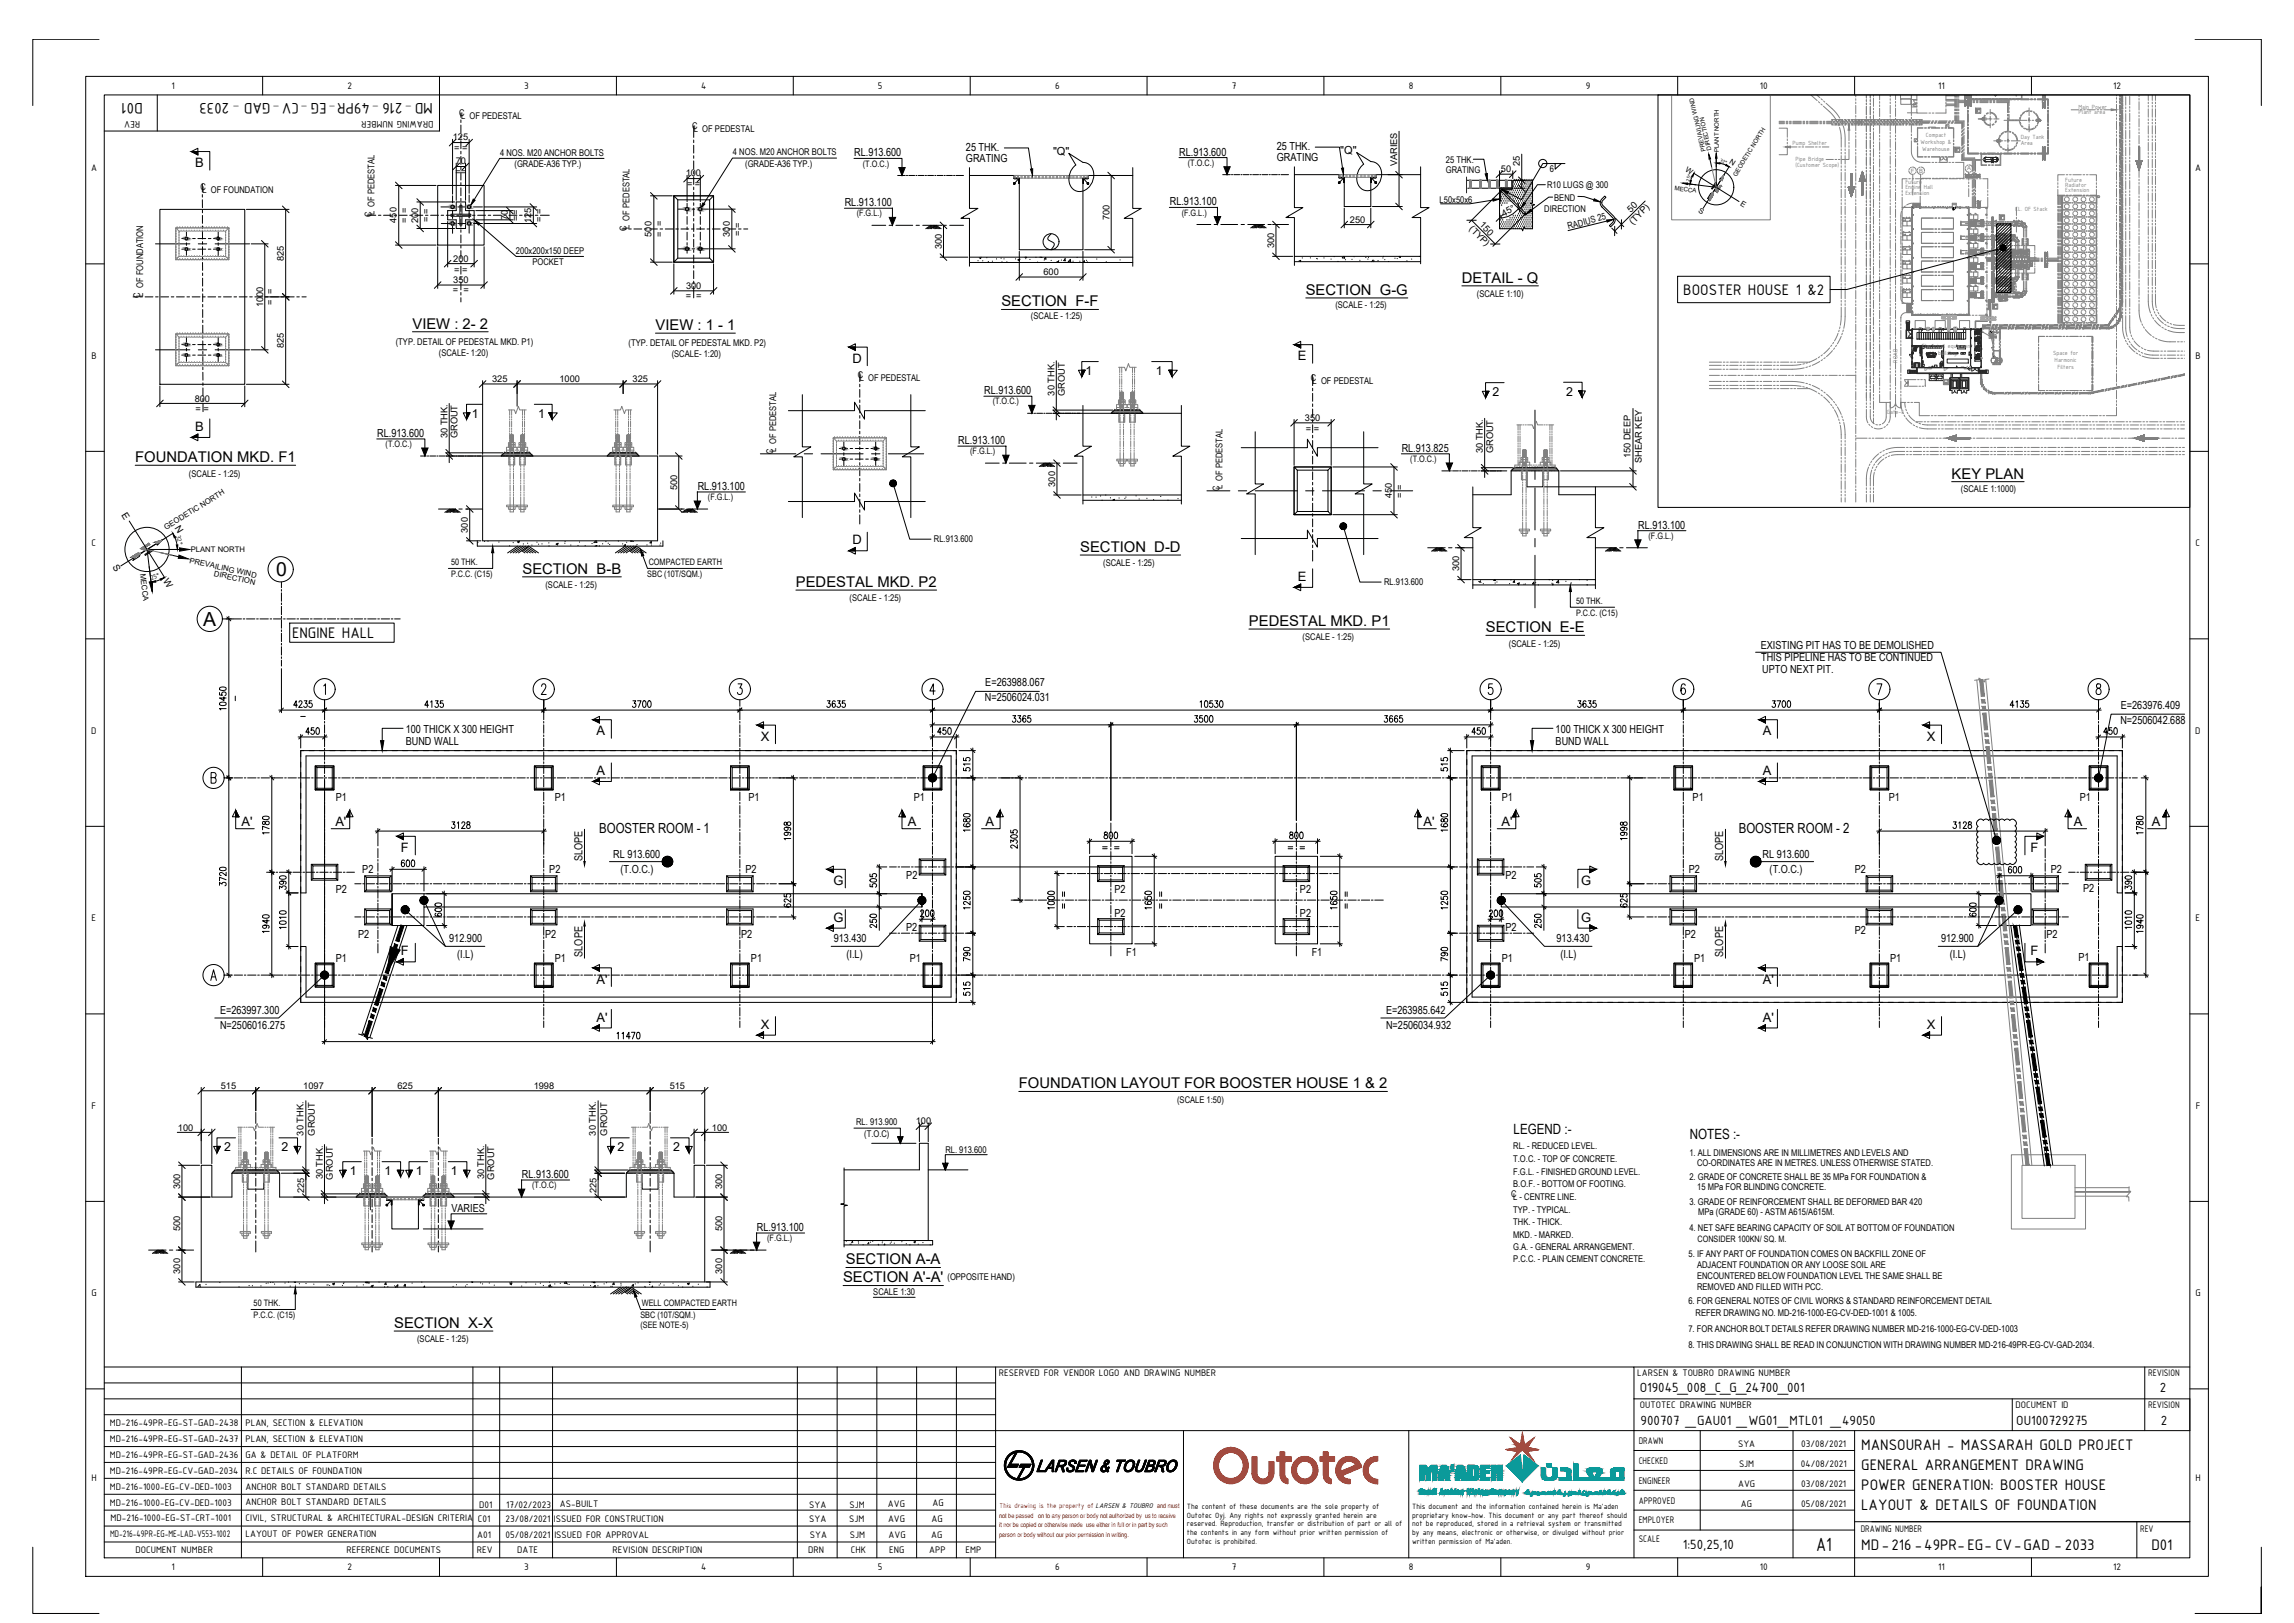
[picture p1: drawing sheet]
<svg xmlns="http://www.w3.org/2000/svg" width="1189mm" height="841mm" viewBox="0 0 1189 841" stroke-linecap="round" stroke-linejoin="round" font-family="sans-serif">
<defs><g id="words">
<text font-size="10.7" x="941" y="803">A1</text>
<g font-size="10.1">
<text x="143" y="298">0</text>
<text x="105" y="324">A</text>
</g>
<g font-size="8.5">
<text x="74" y="53" transform="rotate(180 74 53)">D01</text>
<text x="224" y="53" transform="rotate(180 224 53)">MD-216 -49PR-EG -CV-GAD - 2033</text>
<text x="872" y="153">BOOSTER HOUSE 1 &amp;2</text>
<text x="151" y="331">ENGINE HALL</text>
<text x="965" y="752">MANSOURAH - MASSARAH GOLD PROJECT</text>
<text x="965" y="762">GENERAL ARRANGEMENT DRAWING</text>
<text x="965" y="772">POWER GENERATION: BOOSTER HOUSE</text>
<text x="965" y="783">LAYOUT &amp; DETAILS OF FOUNDATION</text>
<text x="965" y="803">MD-216 -49PR-EG- CV-GAD - 2033</text>
<text x="1115" y="803">D01</text>
</g>
<g font-size="7.7">
<text x="758" y="147">DETAIL - Q</text>
<text x="677" y="153">SECTION G-G</text>
<text x="519" y="159">SECTION F-F</text>
<text x="214" y="170">VIEW : 2- 2</text>
<text x="340" y="171">VIEW : 1 - 1</text>
<text x="70" y="239">FOUNDATION MKD. F1</text>
<text x="1011" y="248">KEY PLAN</text>
<text x="560" y="286">SECTION D-D</text>
<text x="271" y="297">SECTION B-B</text>
<text x="412" y="304">PEDESTAL MKD. P2</text>
<text x="647" y="324">PEDESTAL MKD. P1</text>
<text x="770" y="328">SECTION E-E</text>
<text x="528" y="564">FOUNDATION LAYOUT FOR BOOSTER HOUSE 1 &amp; 2</text>
<text x="438" y="655">SECTION A-A</text>
<text x="437" y="665">SECTION A'-A'</text>
<text x="204" y="688">SECTION X-X</text>
</g>
<g font-size="7.5">
<text x="850" y="721">O19045_008_C_G_24700_001</text>
<text x="1119" y="721">2</text>
<text x="850" y="739">900707 _GAU01 _WG01_MTL01 _49050</text>
<text x="1045" y="739">OU100729275</text>
<text x="1120" y="739">2</text>
<text x="872" y="803">1:50,25,10</text>
</g>
<g font-size="7.3">
<text x="784" y="587">LEGEND :-</text>
<text x="876" y="590">NOTES :-</text>
</g>
<g font-size="7.2">
<text x="311" y="432">BOOSTER ROOM - 1</text>
<text x="901" y="432">BOOSTER ROOM - 2</text>
</g>
<g font-size="6.7">
<text x="101" y="87">B</text>
<text x="442" y="188">D</text>
<text x="673" y="187">E</text>
<text x="101" y="223">B</text>
<text x="442" y="282">D</text>
<text x="673" y="301">E</text>
<text x="309" y="381">A</text>
<text x="394" y="384">X</text>
<text x="914" y="381">A</text>
<text x="999" y="384">X</text>
<text x="309" y="402">A</text>
<text x="914" y="402">A</text>
<text x="125" y="428">A'</text>
<text x="174" y="428">A'</text>
<text x="470" y="428">A</text>
<text x="511" y="428">A</text>
<text x="738" y="428">A'</text>
<text x="778" y="428">A'</text>
<text x="1075" y="428">A</text>
<text x="1115" y="428">A</text>
<text x="208" y="442">F</text>
<text x="1052" y="442">F</text>
<text x="432" y="459">G</text>
<text x="819" y="459">G</text>
<text x="432" y="478">G</text>
<text x="819" y="478">G</text>
<text x="208" y="495">F</text>
<text x="1052" y="495">F</text>
<text x="309" y="510">A'</text>
<text x="914" y="510">A'</text>
<text x="309" y="529">A'</text>
<text x="394" y="533">X</text>
<text x="914" y="529">A'</text>
<text x="999" y="533">X</text>
</g>
<g font-size="6.4">
<text x="562" y="194">1</text>
<text x="599" y="194">1</text>
<text x="774" y="205">2</text>
<text x="812" y="205">2</text>
<text x="245" y="216">1</text>
<text x="279" y="216">1</text>
<text x="116" y="597">2</text>
<text x="146" y="597">2</text>
<text x="320" y="597">2</text>
<text x="349" y="597">2</text>
<text x="181" y="609">1</text>
<text x="199" y="609">1</text>
<text x="216" y="609">1</text>
<text x="234" y="609">1</text>
</g>
<g font-size="5.8">
<text x="662" y="78">25 THK.</text>
<text x="443" y="81">RL.913.600</text>
<text x="501" y="78">25 THK.</text>
<text x="501" y="84">GRATING</text>
<text x="546" y="80">&quot;Q&quot;</text>
<text x="611" y="81">RL.913.600</text>
<text x="662" y="83">GRATING</text>
<text x="695" y="80">&quot;Q&quot;</text>
<text x="438" y="107">RL.913.100</text>
<text x="606" y="106">RL.913.100</text>
<text x="510" y="204">RL.913.600</text>
<text x="195" y="226">RL.913.600</text>
<text x="497" y="230">RL.913.100</text>
<text x="726" y="234">RL.913.825</text>
<text x="362" y="254">RL.913.100</text>
<text x="849" y="274">RL.913.100</text>
<text x="913" y="336">EXISTING PIT HAS TO BE DEMOLISHED</text>
<text x="913" y="343">THIS PIPELINE HAS TO BE CONTINUED</text>
<text x="913" y="349">UPTO NEXT PIT.</text>
<text x="511" y="355">E=263988.067</text>
<text x="510" y="363">N=2506024.031</text>
<text x="1099" y="367">E=263976.409</text>
<text x="1099" y="375">N=2506042.688</text>
<text x="210" y="380">100 THICK X 300 HEIGHT</text>
<text x="806" y="380">100 THICK X 300 HEIGHT</text>
<text x="210" y="386">BUND WALL</text>
<text x="806" y="386">BUND WALL</text>
<text x="174" y="415">P1</text>
<text x="288" y="415">P1</text>
<text x="388" y="415">P1</text>
<text x="474" y="415">P1</text>
<text x="778" y="415">P1</text>
<text x="877" y="415">P1</text>
<text x="979" y="415">P1</text>
<text x="1078" y="415">P1</text>
<text x="302" y="446" transform="rotate(-90 302 446)">SLOPE</text>
<text x="318" y="444">RL 913.600</text>
<text x="893" y="446" transform="rotate(-90 893 446)">SLOPE</text>
<text x="913" y="444">RL 913.600</text>
<text x="188" y="452">P2</text>
<text x="285" y="452">P2</text>
<text x="322" y="452">(T.O.C.)</text>
<text x="386" y="452">P2</text>
<text x="470" y="456">P2</text>
<text x="780" y="456">P2</text>
<text x="875" y="452">P2</text>
<text x="917" y="452">(T.O.C.)</text>
<text x="961" y="452">P2</text>
<text x="1063" y="452">P2</text>
<text x="174" y="462">P2</text>
<text x="578" y="463">P2</text>
<text x="674" y="463">P2</text>
<text x="1080" y="462">P2</text>
<text x="578" y="475">P2</text>
<text x="674" y="475">P2</text>
<text x="186" y="486">P2</text>
<text x="283" y="486">P2</text>
<text x="384" y="486">P2</text>
<text x="470" y="482">P2</text>
<text x="780" y="482">P2</text>
<text x="873" y="486">P2</text>
<text x="961" y="484">P2</text>
<text x="1061" y="486">P2</text>
<text x="233" y="488">912.900</text>
<text x="432" y="488">913.430</text>
<text x="807" y="488">913.430</text>
<text x="1006" y="488">912.900</text>
<text x="237" y="496">(I.L)</text>
<text x="302" y="496" transform="rotate(-90 302 496)">SLOPE</text>
<text x="439" y="496">(I.L)</text>
<text x="584" y="495">F1</text>
<text x="680" y="495">F1</text>
<text x="809" y="496">(I.L)</text>
<text x="893" y="496" transform="rotate(-90 893 496)">SLOPE</text>
<text x="1010" y="496">(I.L)</text>
<text x="174" y="498">P1</text>
<text x="288" y="498">P1</text>
<text x="389" y="498">P1</text>
<text x="471" y="498">P1</text>
<text x="778" y="498">P1</text>
<text x="878" y="498">P1</text>
<text x="980" y="498">P1</text>
<text x="1077" y="498">P1</text>
<text x="114" y="525">E=263997.300</text>
<text x="718" y="525">E=263985.642</text>
<text x="114" y="533">N=2506016.275</text>
<text x="718" y="533">N=2506034.932</text>
<text x="270" y="610">RL.913.600</text>
<text x="234" y="628">VARIES</text>
<text x="392" y="638">RL.913.100</text>
</g>
<g font-size="5.3">
<text x="89" y="46">1</text>
<text x="180" y="46">2</text>
<text x="272" y="46">3</text>
<text x="363" y="46">4</text>
<text x="455" y="46">5</text>
<text x="547" y="46">6</text>
<text x="638" y="46">7</text>
<text x="730" y="46">8</text>
<text x="822" y="46">9</text>
<text x="912" y="46">10</text>
<text x="1004" y="46">11</text>
<text x="1095" y="46">12</text>
<text x="73" y="63" transform="rotate(180 73 63)">REV</text>
<text x="225" y="63" transform="rotate(180 225 63)">DRAWING NUMBER</text>
<text x="47" y="89">A</text>
<text x="1138" y="89">A</text>
<text x="47" y="186">B</text>
<text x="1138" y="186">B</text>
<text x="47" y="283">C</text>
<text x="1138" y="283">C</text>
<text x="47" y="380">D</text>
<text x="1138" y="380">D</text>
<text x="47" y="477">E</text>
<text x="1138" y="477">E</text>
<text x="47" y="575">F</text>
<text x="1138" y="575">F</text>
<text x="47" y="672">G</text>
<text x="1138" y="672">G</text>
<text x="518" y="713">RESERVED FOR VENDOR LOGO AND DRAWING NUMBER</text>
<text x="849" y="713">LARSEN &amp; TOUBRO DRAWING NUMBER</text>
<text x="1113" y="713">REVISION</text>
<text x="850" y="730">OUTOTEC DRAWING NUMBER</text>
<text x="1045" y="730">DOCUMENT ID</text>
<text x="1113" y="730">REVISION</text>
<text x="57" y="739">MD-216-49PR-EG-ST-GAD-2438</text>
<text x="127" y="739">PLAN, SECTION &amp; ELEVATION</text>
<text x="57" y="747">MD-216-49PR-EG-ST-GAD-2437</text>
<text x="127" y="747">PLAN, SECTION &amp; ELEVATION</text>
<text x="849" y="748">DRAWN</text>
<text x="901" y="750">SYA</text>
<text x="934" y="750">03/08/2021</text>
<text x="57" y="755">MD-216-49PR-EG-ST-GAD-2436</text>
<text x="127" y="755">GA &amp; DETAIL OF PLATFORM</text>
<text x="849" y="759">CHECKED</text>
<text x="901" y="760">SJM</text>
<text x="933" y="760">04/08/2021</text>
<text x="47" y="768">H</text>
<text x="57" y="764">MD-216-49PR-EG-CV-GAD-2034</text>
<text x="127" y="764">R.C DETAILS OF FOUNDATION</text>
<text x="1138" y="768">H</text>
<text x="57" y="772">MD-216-1000-EG-CV-DED-1003</text>
<text x="127" y="772">ANCHOR BOLT STANDARD DETAILS</text>
<text x="849" y="769">ENGINEER</text>
<text x="901" y="771">AVG</text>
<text x="934" y="771">03/08/2021</text>
<text x="849" y="779">APPROVED</text>
<text x="57" y="780">MD-216-1000-EG-CV-DED-1003</text>
<text x="127" y="780">ANCHOR BOLT STANDARD DETAILS</text>
<text x="248" y="781">D01</text>
<text x="262" y="781">17/02/2023</text>
<text x="290" y="781">AS-BUILT</text>
<text x="419" y="781">SYA</text>
<text x="440" y="782">SJM</text>
<text x="460" y="781">AVG</text>
<text x="483" y="781">AG</text>
<text x="902" y="781">AG</text>
<text x="934" y="781">05/08/2021</text>
<text x="57" y="788">MD-216-1000-EG-ST-CRT-1001</text>
<text x="127" y="788">CIVIL, STRUCTURAL &amp; ARCHITECTURAL-DESIGN CRITERIA</text>
<text x="248" y="789">C01</text>
<text x="262" y="789">23/08/2021</text>
<text x="287" y="789">ISSUED FOR CONSTRUCTION</text>
<text x="419" y="789">SYA</text>
<text x="440" y="789">SJM</text>
<text x="460" y="789">AVG</text>
<text x="483" y="789">AG</text>
<text x="849" y="789">EMPLOYER</text>
<text x="57" y="797">MD-216-49PR-EG-ME-LAD-V553-1002</text>
<text x="127" y="797">LAYOUT OF POWER GENERATION</text>
<text x="247" y="797">A01</text>
<text x="262" y="797">05/08/2021</text>
<text x="287" y="797">ISSUED FOR APPROVAL</text>
<text x="420" y="797">SYA</text>
<text x="440" y="797">SJM</text>
<text x="460" y="797">AVG</text>
<text x="483" y="797">AG</text>
<text x="964" y="794">DRAWING NUMBER</text>
<text x="1109" y="794">REV</text>
<text x="849" y="799">SCALE</text>
<text x="70" y="805">DOCUMENT NUMBER</text>
<text x="180" y="805">REFERENCE DOCUMENTS</text>
<text x="247" y="805">REV</text>
<text x="268" y="805">DATE</text>
<text x="317" y="805">REVISION DESCRIPTION</text>
<text x="419" y="805">DRN</text>
<text x="441" y="805">CHK</text>
<text x="461" y="805">ENG</text>
<text x="482" y="805">APP</text>
<text x="500" y="805">EMP</text>
<text x="89" y="814">1</text>
<text x="180" y="814">2</text>
<text x="272" y="814">3</text>
<text x="363" y="814">4</text>
<text x="455" y="814">5</text>
<text x="547" y="814">6</text>
<text x="638" y="814">7</text>
<text x="730" y="814">8</text>
<text x="822" y="814">9</text>
<text x="912" y="814">10</text>
<text x="1004" y="814">11</text>
<text x="1095" y="814">12</text>
</g>
<g font-size="5">
<text x="63" y="267" transform="rotate(58 63 267)">E</text>
<text x="90" y="274" transform="rotate(58 90 274)">N</text>
<text x="58" y="294" transform="rotate(58 58 294)">S</text>
<text x="84" y="301" transform="rotate(58 84 301)">W</text>
</g>
<g font-size="4.8">
<text x="238" y="60">C</text>
<text x="239" y="62">L OF PEDESTAL</text>
<text x="359" y="67">C</text>
<text x="360" y="68">L OF PEDESTAL</text>
<text x="235" y="73">125</text>
<text x="235" y="78">= =</text>
<text x="259" y="81">4 NOS. M20 ANCHOR BOLTS</text>
<text x="380" y="81">4 NOS. M20 ANCHOR BOLTS</text>
<text x="236" y="85">70</text>
<text x="267" y="87">(GRADE-A36 TYP.)</text>
<text x="386" y="86">(GRADE-A36 TYP.)</text>
<text x="724" y="86" transform="rotate(-90 724 86)">VARIES</text>
<text x="749" y="90">GRATING</text>
<text x="749" y="85">25 THK.</text>
<text x="778" y="89">50</text>
<text x="788" y="86" transform="rotate(-90 788 86)">25</text>
<text x="803" y="89">6</text>
<text x="236" y="91">==</text>
<text x="355" y="91">100</text>
<text x="104" y="98">C</text>
<text x="105" y="100">L OF FOUNDATION</text>
<text x="356" y="97">= =</text>
<text x="802" y="97">R10 LUGS @ 300</text>
<text x="746" y="105">L50x50x6</text>
<text x="805" y="104">BEND</text>
<text x="193" y="113" transform="rotate(-90 193 113)">C</text>
<text x="194" y="112" transform="rotate(-90 194 112)">L OF PEDESTAL</text>
<text x="779" y="112" transform="rotate(-28 779 112)">45°</text>
<text x="800" y="110">DIRECTION</text>
<text x="845" y="110" transform="rotate(-44 845 110)">50</text>
<text x="206" y="115" transform="rotate(-90 206 115)">450</text>
<text x="211" y="116" transform="rotate(-90 211 116)">= =</text>
<text x="217" y="115" transform="rotate(-90 217 115)">200</text>
<text x="222" y="115" transform="rotate(-90 222 115)">= =</text>
<text x="263" y="114" transform="rotate(-90 263 114)">70</text>
<text x="269" y="114" transform="rotate(-90 269 114)">==</text>
<text x="275" y="116" transform="rotate(-90 275 116)">125</text>
<text x="281" y="115" transform="rotate(-90 281 115)">= =</text>
<text x="325" y="120" transform="rotate(-90 325 120)">C</text>
<text x="326" y="119" transform="rotate(-90 326 119)">L OF PEDESTAL</text>
<text x="575" y="114" transform="rotate(-90 575 114)">700</text>
<text x="700" y="115">250</text>
<text x="761" y="119" transform="rotate(45 761 119)">(TYP)</text>
<text x="767" y="117" transform="rotate(45 767 117)">150</text>
<text x="813" y="119" transform="rotate(-15 813 119)">RADIUS 25</text>
<text x="846" y="117" transform="rotate(-44 846 117)">(TYP)</text>
<text x="338" y="123" transform="rotate(-90 338 123)">500</text>
<text x="343" y="123" transform="rotate(-90 343 123)">= =</text>
<text x="378" y="123" transform="rotate(-90 378 123)">300</text>
<text x="384" y="122" transform="rotate(-90 384 122)">= =</text>
<text x="267" y="132">200x200x150 DEEP</text>
<text x="488" y="129" transform="rotate(-90 488 129)">300</text>
<text x="660" y="129" transform="rotate(-90 660 129)">300</text>
<text x="147" y="135" transform="rotate(-90 147 135)">825</text>
<text x="235" y="136">200</text>
<text x="276" y="137">POCKET</text>
<text x="235" y="141">= =</text>
<text x="541" y="143">600</text>
<text x="235" y="147">350</text>
<text x="356" y="150">300</text>
<text x="73" y="155" transform="rotate(-90 73 155)">C</text>
<text x="74" y="154" transform="rotate(-90 74 154)">L OF FOUNDATION</text>
<text x="235" y="152">= =</text>
<text x="355" y="155">= =</text>
<text x="765" y="154">(SCALE 1:10)</text>
<text x="136" y="159" transform="rotate(-90 136 159)">1000</text>
<text x="142" y="158" transform="rotate(-90 142 158)">= =</text>
<text x="692" y="159">(SCALE - 1:25)</text>
<text x="534" y="165">(SCALE - 1:25)</text>
<text x="205" y="179">(TYP. DETAIL OF PEDESTAL MKD. P1)</text>
<text x="326" y="179">(TYP. DETAIL OF PEDESTAL MKD. P2)</text>
<text x="147" y="180" transform="rotate(-90 147 180)">825</text>
<text x="227" y="184">(SCALE- 1:20)</text>
<text x="348" y="185">(SCALE- 1:20)</text>
<text x="445" y="196">C</text>
<text x="446" y="198">L OF PEDESTAL</text>
<text x="679" y="197">C</text>
<text x="255" y="198">325</text>
<text x="290" y="198">1000</text>
<text x="328" y="198">325</text>
<text x="680" y="199">L OF PEDESTAL</text>
<text x="101" y="208">800</text>
<text x="546" y="205" transform="rotate(-90 546 205)">30 THK.</text>
<text x="552" y="205" transform="rotate(-90 552 205)">GROUT</text>
<text x="101" y="213">= =</text>
<text x="676" y="218">350</text>
<text x="232" y="227" transform="rotate(-90 232 227)">30 THK.</text>
<text x="237" y="227" transform="rotate(-90 237 227)">GROUT</text>
<text x="677" y="224">= =</text>
<text x="401" y="235" transform="rotate(-90 401 235)">C</text>
<text x="402" y="234" transform="rotate(-90 402 234)">L OF PEDESTAL</text>
<text x="768" y="235" transform="rotate(-90 768 235)">30 THK.</text>
<text x="774" y="235" transform="rotate(-90 774 235)">GROUT</text>
<text x="845" y="237" transform="rotate(-90 845 237)">150 DEEP</text>
<text x="851" y="240" transform="rotate(-90 851 240)">SHEAR KEY</text>
<text x="98" y="247">(SCALE - 1:25)</text>
<text x="351" y="254" transform="rotate(-90 351 254)">500</text>
<text x="547" y="252" transform="rotate(-90 547 252)">300</text>
<text x="632" y="255" transform="rotate(-90 632 255)">C</text>
<text x="634" y="254" transform="rotate(-90 634 254)">L OF PEDESTAL</text>
<text x="727" y="258" transform="rotate(-90 727 258)">= =</text>
<text x="1016" y="255">(SCALE 1:1000)</text>
<text x="721" y="258" transform="rotate(-90 721 258)">450</text>
<text x="242" y="276" transform="rotate(-90 242 276)">300</text>
<text x="484" y="281">RL.913.600</text>
<text x="572" y="293">(SCALE - 1:25)</text>
<text x="756" y="296" transform="rotate(-90 756 296)">300</text>
<text x="283" y="305">(SCALE - 1:25)</text>
<text x="717" y="303">RL.913.600</text>
<text x="440" y="312">(SCALE - 1:25)</text>
<text x="675" y="332">(SCALE - 1:25)</text>
<text x="782" y="335">(SCALE - 1:25)</text>
<text x="114" y="564">515</text>
<text x="157" y="564">1097</text>
<text x="206" y="564">625</text>
<text x="277" y="564">1998</text>
<text x="347" y="564">515</text>
<text x="610" y="572">(SCALE 1:50)</text>
<text x="92" y="586">100</text>
<text x="369" y="586">100</text>
<text x="444" y="583">RL. 913.900</text>
<text x="475" y="583">100</text>
<text x="157" y="588" transform="rotate(-90 157 588)">30 THK.</text>
<text x="163" y="588" transform="rotate(-90 163 588)">GROUT</text>
<text x="309" y="588" transform="rotate(-90 309 588)">30 THK.</text>
<text x="315" y="588" transform="rotate(-90 315 588)">GROUT</text>
<text x="448" y="589">(T.O.C)</text>
<text x="490" y="597">RL. 913.600</text>
<text x="784" y="596">RL. - REDUCED LEVEL.</text>
<text x="876" y="599">1. ALL DIMENSIONS ARE IN MILLIMETRES AND LEVELS AND</text>
<text x="784" y="602">T.O.C. - TOP OF CONCRETE.</text>
<text x="880" y="604">CO-ORDINATES ARE IN METRES. UNLESS OTHERWISE STATED.</text>
<text x="167" y="611" transform="rotate(-90 167 611)">30 THK.</text>
<text x="173" y="611" transform="rotate(-90 173 611)">GROUT</text>
<text x="251" y="611" transform="rotate(-90 251 611)">30 THK.</text>
<text x="256" y="611" transform="rotate(-90 256 611)">GROUT</text>
<text x="784" y="609">F.G.L. - FINISHED GROUND LEVEL.</text>
<text x="876" y="611">2. GRADE OF CONCRETE SHALL BE 35 MPa FOR FOUNDATION &amp;</text>
<text x="93" y="616" transform="rotate(-90 93 616)">300</text>
<text x="374" y="616" transform="rotate(-90 374 616)">300</text>
<text x="784" y="615">B.O.F. - BOTTOM OF FOOTING.</text>
<text x="880" y="617">15 MPa FOR BLINDING CONCRETE.</text>
<text x="158" y="618" transform="rotate(-90 158 618)">225</text>
<text x="309" y="618" transform="rotate(-90 309 618)">225</text>
<text x="783" y="620">C</text>
<text x="784" y="622">L - CENTRE LINE.</text>
<text x="784" y="628">TYP. - TYPICAL.</text>
<text x="876" y="624">3. GRADE OF REINFORCEMENT SHALL BE DEFORMED BAR 420</text>
<text x="880" y="630">MPa (GRADE 60) - ASTM A615/A615M.</text>
<text x="784" y="635">THK. - THICK.</text>
<text x="93" y="638" transform="rotate(-90 93 638)">500</text>
<text x="374" y="638" transform="rotate(-90 374 638)">500</text>
<text x="784" y="641">MKD. - MARKED.</text>
<text x="876" y="638">4. NET SAFE BEARING CAPACITY OF SOIL AT BOTTOM OF FOUNDATION</text>
<text x="784" y="648">G.A. - GENERAL ARRANGEMENT.</text>
<text x="784" y="654">P.C.C. - PLAIN CEMENT CONCRETE.</text>
<text x="875" y="651">5. IF ANY PART OF FOUNDATION COMES ON BACKFILL ZONE OF</text>
<text x="880" y="657">ADJACENT FOUNDATION OR ANY LOOSE SOIL ARE</text>
<text x="93" y="660" transform="rotate(-90 93 660)">300</text>
<text x="374" y="660" transform="rotate(-90 374 660)">300</text>
<text x="491" y="663">(OPPOSITE HAND)</text>
<text x="880" y="663">ENCOUNTERED BELOW FOUNDATION LEVEL THE SAME SHALL BE</text>
<text x="453" y="671">SCALE 1:30</text>
<text x="880" y="668">REMOVED AND FILLED WITH PCC.</text>
<text x="875" y="676">6. FOR GENERAL NOTES OF CIVIL WORKS &amp; STANDARD REINFORCEMENT DETAIL</text>
<text x="879" y="682">REFER DRAWING NO. MD-216-1000-EG-CV-DED-1001 &amp; 1005.</text>
<text x="216" y="696">(SCALE - 1:25)</text>
<text x="875" y="690">7. FOR ANCHOR BOLT DETAILS REFER DRAWING NUMBER MD-216-1000-EG-CV-DED-1003</text>
<text x="875" y="699">8. THIS DRAWING SHALL BE READ IN CONJUNCTION WITH DRAWING NUMBER MD-216-49PR-EG-CV-GAD-2034.</text>
</g>
<g font-size="4.6">
<text x="447" y="86">(T.O.C.)</text>
<text x="616" y="86">(T.O.C.)</text>
<text x="444" y="112">(F.G.L.)</text>
<text x="612" y="112">(F.G.L.)</text>
<text x="514" y="210">(T.O.C.)</text>
<text x="200" y="232">(T.O.C.)</text>
<text x="503" y="235">(F.G.L.)</text>
<text x="731" y="239">(T.O.C.)</text>
<text x="367" y="259">(F.G.L.)</text>
<text x="854" y="279">(F.G.L.)</text>
<text x="234" y="293">50 THK.</text>
<text x="336" y="293">COMPACTED EARTH</text>
<text x="234" y="299">P.C.C. (C15)</text>
<text x="335" y="299">SBC (10T/SQM.)</text>
<text x="817" y="313">50 THK.</text>
<text x="817" y="319">P.C.C. (C15)</text>
<text x="276" y="616">(T.O.C)</text>
<text x="398" y="643">(F.G.L.)</text>
<text x="880" y="644">CONSIDER 100KN/ SQ. M.</text>
<text x="131" y="677">50 THK.</text>
<text x="333" y="677">WELL COMPACTED EARTH</text>
<text x="131" y="683">P.C.C. (C15)</text>
<text x="332" y="683">SBC (10T/SQM.)</text>
<text x="332" y="688">(SEE NOTE-5)</text>
</g>
<g font-size="4.3">
<text x="615" y="782">The content of these documents are the sole property of</text>
<text x="732" y="782">This document and the information contained herein is Ma'aden</text>
<text x="615" y="786">Outotec Oyj. Any rights not expressly granted herein are</text>
<text x="615" y="791">reserved. Reproduction, transfer or distribution of part or all of</text>
<text x="732" y="786">proprietary know-how. This document or any part thereof should</text>
<text x="732" y="791">not be reproduced, stored in a retrieval system or transmitted</text>
<text x="615" y="796">the contents in any form without prior written permission of</text>
<text x="732" y="796">by any means, electronic or otherwise, or divulged without prior</text>
<text x="615" y="800">Outotec is prohibited.</text>
<text x="732" y="800">written permission of Ma'aden.</text>
</g>
<g font-size="4">
<text x="873" y="89" transform="rotate(32 873 89)">W</text>
<text x="896" y="84" transform="rotate(32 896 84)">N</text>
<text x="902" y="106" transform="rotate(32 902 106)">E</text>
<text x="880" y="110" transform="rotate(32 880 110)">S</text>
<text x="86" y="275" transform="rotate(-32 86 275)">GEODETIC NORTH</text>
<text x="99" y="286">PLANT NORTH</text>
<text x="98" y="292" transform="rotate(13 98 292)">PREVAILING WIND</text>
<text x="73" y="297" transform="rotate(83 73 297)">MECCA</text>
<text x="111" y="298" transform="rotate(13 111 298)">DIRECTION</text>
</g>
<text font-size="3.8" fill="#f00" x="518" y="782">This drawing is the property of LARSEN &amp; TOUBRO and must</text>
<g font-size="3.7">
<text x="91" y="278" transform="rotate(74 91 278)">32°</text>
<text x="79" y="301" transform="rotate(-19 79 301)">25°</text>
</g>
<g font-size="3.5" fill="#272727">
<text x="994" y="181" transform="rotate(-90 994 181)">WC</text>
<text x="1008" y="190" transform="rotate(-90 1008 190)">WC</text>
</g>
<g font-size="3.5" fill="#f00">
<text x="518" y="787">not be passed on to any person or body not authorized by us to receive</text>
<text x="518" y="792">it nor be copied or otherwise made use either in full or in part by such</text>
<text x="518" y="796">person or body without our prior permission in writing.</text>
</g>
<g font-size="3.4" fill="#808080">
<text x="1077" y="56">Main Power</text>
<text x="1077" y="59">Plant area</text>
<text x="998" y="71">Compact</text>
<text x="929" y="75">Pump Shelter</text>
<text x="995" y="75">Workshop &amp;</text>
<text x="1047" y="72">Day Tank</text>
<text x="1047" y="75">Area</text>
<text x="930" y="83">Pipe Bridge</text>
<text x="996" y="78">Warehouse</text>
<text x="930" y="87">(Customer Scope)</text>
<text x="987" y="95">Future</text>
<text x="1070" y="94">Future</text>
<text x="987" y="98">Engine Hall</text>
<text x="987" y="101">Extension</text>
<text x="1070" y="97">Radiator</text>
<text x="1070" y="100">Extension</text>
<text x="1044" y="109">CL. OF Stack</text>
<text x="996" y="180">Electrical equipment</text>
<text x="1004" y="184">building</text>
<text x="1064" y="184">Space for</text>
<text x="983" y="188" transform="rotate(-90 983 188)">ROAD</text>
<text x="1065" y="187">Harmonic</text>
<text x="1066" y="191">Filters</text>
<text x="978" y="215">Gate-II</text>
</g>
<g font-size="3.2">
<text x="887" y="78" transform="rotate(-103 887 78)">DIRECTION</text>
<text x="884" y="78" transform="rotate(-103 884 78)">PREVAILING WIND</text>
<text x="891" y="79" transform="rotate(-90 891 79)">PLANT NORTH</text>
<text x="900" y="91" transform="rotate(-58 900 91)">GEODETIC NORTH</text>
<text x="868" y="98" transform="rotate(7 868 98)">MECCA</text>
</g>
<g font-size="3" fill="#808080">
<text x="990" y="90">F</text>
<text x="995" y="89">B</text>
<text x="1019" y="88">A</text>
</g>
<g font-size="2.9">
<text x="891" y="84" transform="rotate(16 891 84)">32°</text>
<text x="876" y="94" transform="rotate(-70 876 94)">25°</text>
</g>
</g></defs>
<!-- layer: 0 -->
<g fill="none" stroke="#000" stroke-width=".52">
<path d="M239 59v2M99 79h10v9M99 79l4-2v3zM236 72l-3 4M239 62v2M239 65v4M239 70v2M239 73v4M239 78v2M245 72l-4 4M360 65v6M360 73v1"/>
<path d="M360 75v4M205 94l3 4M238 85l-3 3M239 81v4M239 87v1M239 89v4M239 95v1M239 97v4M243 85l-3 3M337 100l4 3M358 91l-4 3M360 81v1"/>
<path d="M360 83v4M360 89v1M360 92v4M360 97v1M360 100v4M365 91l-4 3M443 82h24v9M525 91v1M564 91v1M574 89l4 4M611 82h25v9M694 91v1"/>
<path d="M713 91v1M723 89l4 3M779 89l-4 3M786 89l-4 3M787 96l3 3M787 92l3 3M146 107l4 3M190 112h5M196 112h1M199 112h4M204 112h2M207 112h4"/>
<path d="M212 112h2M215 112h4M216 103l3 3M216 117l3 3M220 112h2M223 112h4M229 107h4M229 112h1M229 116h4M231 112h4M235 101v4M235 106v2"/>
<path d="M235 109v4M235 115v1M235 117v4M235 107h1M235 116h1M236 105h5v4h5v5h-5v4h-5v-4h-4v-5h4zM237 112h1M237 107h4M237 116h4M239 103v1M239 105v5M239 111v1"/>
<path d="M239 114v4M239 119v1M239 112h5M243 107h1M243 116h1M243 101v4M243 106v2M243 109v4M243 114v2M243 117v4M245 112h1M245 107h5"/>
<path d="M245 116h5M248 112h4M253 112h1M256 112h4M261 112h1M263 112l3 4M263 107l3 4M264 112h4M269 112h2M272 112h4M275 106l3 3M275 114l3 4"/>
<path d="M277 112h2M280 112h5M322 119h2M326 119h1M329 119h4M334 119h1M337 119h4M342 119h1M345 119h4M349 101l2 3v30l-2 2zM349 101h21M350 119h2"/>
<path d="M351 104h17v30h-17M351 108h6M353 119h4M356 105v3M356 109v2M356 112v4M356 118v1M358 119h2M359 108h1M360 105v1M360 108v4M360 113v2"/>
<path d="M360 116v4M361 119h4M361 108h6M363 105v3M363 110v1M363 112v4M363 118v1M366 119h2M368 104l2-3v35M369 119h4M375 119h1M377 119h4"/>
<path d="M378 107l3 3M383 119h1M385 119h3M438 108h25v9M487 115l4 3M606 107h25v9M660 115l3 3M698 115l-3 3M712 115l-3 3M723 105l4 4M760 114h5M779 111l-4 4"/>
<path d="M787 105l1 5M837 117v5M840 114v5M1035 116h7v36h-7zM1035 116v1M1037 116l-2 2M1038 116l-3 4M1040 116l-5 5M1042 116l-7 7M1042 117l-7 7M1042 118l-7 8M94 129h4"/>
<path d="M94 124h4M97 120v4M97 126v1M97 129v4M100 129h1M100 124h1M103 129h4M103 124h4M108 129h1M108 124h1M111 129h4M111 124h4"/>
<path d="M113 120v4M113 126v1M113 129v4M136 125l3 3M205 125l3 4M234 135l-4 3M239 122v4M239 127v2M239 130v4M239 135v2M239 138v4M247 135l-3 3"/>
<path d="M337 134l4 4M349 136h21M351 129h6M356 120v4M356 126v1M356 128v3M359 129h1M360 121v2M360 124v4M360 129v2M360 132v4M360 138v1"/>
<path d="M361 129h6M363 120v4M363 126v1M363 128v3M368 134l2 2M378 127l3 4M487 132l4 3M574 128l4 3M660 131l3 4M772 126h5M1037 129l-80 21h-9M1042 120l-7 7"/>
<path d="M1042 122l-7 7M1042 123l-7 8M1042 125l-7 7M1042 126l-7 8M1042 128l-7 7M1042 129l-7 8M1042 131l-7 7M1042 132l-7 8M1042 134l-7 7M1042 135l-7 8M1042 137l-7 7M1042 139l-7 7"/>
<path d="M146 152l4 4M229 146l-4 3M239 143v2M239 146v4M239 152v1M239 154v2M253 146l-4 3M351 149l-4 3M360 140v4M360 146v1M360 148v6M372 149l-4 3"/>
<path d="M530 142l-3 3M563 142l-4 3M677 154h53M758 148h39M1042 140l-7 7M1042 142l-7 7M1042 143l-7 8M1042 145l-7 7M1042 146l-5 6M1042 148l-4 4M1042 149l-2 3M1042 151l-1 1"/>
<path d="M94 179h4M97 175v4M100 179h1M103 179h4M108 179h1M111 179h4M113 175v4M136 180l3 3M214 172h39M340 173h41M440 180h9v9M440 180l3-2v4z"/>
<path d="M519 160h50M671 179h9v9M671 179l3-2v3zM94 184h4M97 180v2M97 183v4M100 184h1M103 184h4M108 184h1M111 184h4M113 180v2M113 183v4"/>
<path d="M146 197l4 4M252 197l-4 4M270 197l-4 4M325 197l-4 4M342 197l-3 4M559 192h3l-1 3zM569 187h-8v8M597 187h10v8M606 192h4l-3 3zM779 198h-9v8M810 198h10v8M85 207l-4 4"/>
<path d="M109 217v10h-10M129 207l-4 4M240 214h4l-2 3zM250 210h-8v7M277 210h9v7M284 214h5l-3 3zM510 205h25v9M546 212l3 4M546 211l3 3M672 217l-3 4M692 217l-4 4M768 203h4l-2 3z"/>
<path d="M818 203h4l-2 3zM99 227l4-2v3zM195 227h25v9M231 235l4 3M231 233l4 3M350 235l3 3M435 238h4M435 232h4M437 229v4M437 235v1M437 237v5M441 238h1"/>
<path d="M441 232h1M443 238h4M443 232h4M449 238h1M449 232h1M451 238h5M451 232h5M454 229v4M454 235v1M454 237v5M496 231h25v9M546 238l4 4"/>
<path d="M726 235h25v9M70 241h83M386 255h-25v9M463 252l8 27h11M546 255l4 3M671 242v25l1-2M688 244l2-2v25M690 242h-19l1 2M721 240l3 4M768 242l3 4M768 241l3 3M791 244v8h9v-8"/>
<path d="M845 251l3 3M845 242l3 4M1011 250h38M242 262l3 3M242 279l3 3M350 262l3 3M449 276v9h-9M671 267v-25h19v25h-19h19M688 265h-16v-21h16v21l2 2M697 274l8 28h11M721 265l3 3M874 275h-25v9"/>
<path d="M271 299h51M440 285l3-1v3zM560 288h52M680 295v9h-9M755 282l4 4M755 299l4 3M118 320l2 2M412 306h73M671 304l3-1v3zM647 326h73M770 329h51M910 338h96l28 95"/>
<path d="M168 355l1-1v6M281 356v-1a1.2 1.2 0 0 1 2 0 1.2 1.2 0 0 1 0 1l-2 4h2M382 354h3l-2 2a1.8 1.8 0 0 1 2 3 1.5 1.5 0 0 1-3 0M485 358h-3l2-4v6M539 358h-33l-22 43M773 354h-1v2a1.6 1.6 0 0 1 2 2 1.6 1.6 0 0 1-3 1M873 355l-1-1a3 3 0 0 0 0 6 1.6 1.6 0 0 0 2-2 1.6 1.6 0 0 0-2-1l-1 1M973 354h2l-2 6M1087 355v1a1.9 1.9 0 0 1 2 2 1.9 1.9 0 0 1-2 2 2 2 0 0 1-1-2 2 2 0 0 1 2-2v-1zM147 367l-2 2M169 367l-2 2M283 367l-2 2"/>
<path d="M307 373h10v10M307 373l4-2v4zM384 367l-2 2M392 376h10v9M392 376l4-2v3zM484 367l-2 2M484 375l-2 2M577 375l-2 2M673 375l-2 2M774 367l-3 2M774 375l-3 2M873 367l-2 2"/>
<path d="M912 373h9v10M912 373l3-2v4zM975 367l-2 2M997 376h9v9M997 376l3-2v3zM1089 367l-2 2M1132 370h-38l-6 31M156 395v3M157 381l-2 2M157 389h-1v3M160 389h3M163 397v12l1-1"/>
<path d="M166 389h2M169 381l-2 2M171 389h3M172 398l1-1v12M173 397h-10l1 1M176 389h3M182 389h2M187 389h3M193 389h2M198 389h3M203 389h3M209 389h2"/>
<path d="M214 389h3M219 389h3M225 389h2M230 389h3M236 389h2M241 389h3M246 389h3M252 389h2M257 389h3M262 389h3M268 389h3M273 389h3"/>
<path d="M277 397v12l1-1M279 389h2M284 389h3M286 398l1-1v12M287 397h-10l1 1M289 389h3M295 389h2M300 389h3M306 389h2M311 389h3M316 389h3M317 395v10h-10"/>
<path d="M322 389h2M327 389h3M332 389h3M338 389h3M343 389h3M349 389h2M354 389h3M359 389h3M365 389h2M370 389h3M376 389h2M379 397v12v-1"/>
<path d="M381 389h3M386 389h3M387 398l1-1v12M388 397h-9v1M392 389h2M397 389h3M402 389h3M408 389h3M413 389h3M419 389h2M424 389h3M429 389h3"/>
<path d="M435 389h2M440 389h3M446 389h2M451 389h3M456 389h3M462 389h2M467 389h3M472 389h3M478 389h2M478 397v12l1-1M483 389h3M484 381l-2 2"/>
<path d="M487 398l1-1v12M488 397h-10l1 1M489 389h2M494 389h2v2M496 394v2M496 399v3M497 381l-2 2M503 388l2 2M751 388l2 2M760 389h340v130h-340zM760 394v2M760 399v3"/>
<path d="M761 381l-2 2M762 389h-2v2M765 389h2M768 397v12l1-1M770 389h3M774 381l-3 2M775 389h3M776 398l1-1v12M777 397h-9l1 1M781 389h2M786 389h3M791 389h3"/>
<path d="M797 389h2M802 389h3M808 389h2M813 389h3M818 389h3M824 389h2M829 389h3M834 389h3M840 389h3M845 389h3M851 389h2M856 389h3"/>
<path d="M861 389h3M867 389h2M868 397v12v-1M872 389h3M876 398l1-1v12M877 397h-9v1M878 389h2M883 389h3M888 389h3M894 389h2M899 389h3M904 389h3"/>
<path d="M910 389h3M915 389h3M921 389h2M921 395v10h-9M926 389h3M931 389h3M937 389h2M942 389h3M948 389h2M953 389h3M958 389h3M964 389h2"/>
<path d="M969 389h3M969 397v12l1-1M969 397h10v12h-10zM974 389h3M978 398l1-1v12M979 397h-10l1 1M980 389h3M985 389h3M991 389h2M996 389h3M1001 389h3M1007 389h2"/>
<path d="M1012 389h3M1018 389h2M1023 389h3M1028 389h3M1034 389h2M1039 389h3M1044 389h3M1050 389h3M1055 389h3M1061 389h2M1066 389h3M1071 389h3"/>
<path d="M1077 389h2M1082 389h3M1083 397v12l1-1M1088 389h2M1089 381l-2 2M1092 398v-1v12M1092 397h-9l1 1M1093 389h3M1098 389h2v3M1100 395v3M1101 381l-2 2M109 403h3v-2l-3-1v6l3-1v-1l-1-1"/>
<path d="M118 402l2 2M122 420v9h10M122 420l2 3h-4zM140 402l2 2M156 400v3M156 406v2M156 411v3M156 416v3M163 409v-12h10v12h-10h10M172 408h-8v-10h8v10l1 1M181 420v9h-9M181 420l2 3h-3z"/>
<path d="M277 409v-12h10v12h-10h10M286 408h-8v-10h8v10l1 1M307 405l4-2v4zM379 409v-12h9v12h-9h9M387 408h-8v-10h8v10l1 1M410 402l2 2M467 420v9h10M467 420l2 3h-3zM478 409v-12h10v12h-10h10M487 408h-8v-10h8v10l1 1M496 404v3M496 410v2"/>
<path d="M496 415v3M503 402l2 2M518 420v9h-9M518 420l2 3h-3zM528 402l2 2M735 420v9h9M735 420l1 3h-3zM751 402l2 2M760 404v3M760 410v2M760 415v3M768 409v-12h9v12h-9h9"/>
<path d="M776 408h-7v-10h7v10l1 1M786 420v9h-10M786 420l1 3h-3zM844 402l2 2M868 409v-12h9v12h-9h9M876 408h-8v-10h8v10l1 1M912 405l3-2v4zM969 409h10M978 408h-8v-10h8v10l1 1M1072 420v9h9M1072 420l2 3h-4zM1083 409v-12h9v12h-9h9"/>
<path d="M1092 408h-8v-10h8v10v1M1100 400v3M1100 406v2M1100 411v3M1100 416v3M1111 402l2 2M1123 420v9h-10M1123 420l1 3h-3zM156 422v2M156 427v3M156 433v2M156 438v3"/>
<path d="M197 430l-2 2M206 433h9v10M206 433l3-1v3zM283 430l-2 2M496 420v3M496 426v3M496 431v3M496 437v2M566 435l-2 2M588 435l-2 2M662 435l-2 2M684 435l-2 2"/>
<path d="M760 421v2M760 426v3M760 431v3M760 437v2M975 430l-2 2M1056 432l3 1-3 2zM1059 433h-10v10M1061 430l-2 2M1100 422v2M1100 427v3M1100 433v2M1100 438v3"/>
<path d="M140 451l2 2M149 451l2 2M156 459v4h3v-71h334v125h-334v-27h-3v3M156 443v3M156 449v2M156 454v3M161 448v8l1-1M174 455l1 1h-14M175 448l-1 1h-12v6h12v-6M175 448h-14l1 1M175 448v8M189 454v8l1-1"/>
<path d="M203 454l-1 1h-12v6h12v-6M203 454h-14l1 1M203 454v8M204 449l-2 2M221 449l-2 2M275 454v8l1-1M289 454l-1 1h-12v6h12v-6M289 454h-14l1 1M289 454v8M316 446h27M377 454v8v-1M390 454l-1 1h-12v6h12v-6"/>
<path d="M390 454h-13v1M390 454v8M410 457l2 2M428 450h10v10M428 450l4-1v3zM455 448l2 2M476 445v8h1M489 453h1h-14M490 445l-1 1h-12v7h12v-7M490 445h-14l1 1M490 445v8M496 442v3"/>
<path d="M496 447v3M496 453v3M496 458v3M503 448l2 2M547 452l2 2M565 444h22v45h-22zM569 449v8l1-1M582 456l1 1h-14M583 449h-1h-12v7h12v-7M583 449h-14h1M583 449v8M597 443l2 2"/>
<path d="M661 444h22v45h-22zM665 449v8l1-1M678 456l1 1h-14M679 449h-1h-12v7h12v-7M679 449h-14h1M679 449v8M693 443l2 2M751 448l2 2M760 442v3M760 447v3M760 453v3M760 458v3"/>
<path d="M766 445v8M779 453h-13M779 445v1h-13v7h13v-7M779 445h-13v1M779 445v8M799 448l2 2M824 449l3 1-3 2zM827 450h-9v10M844 457l2 2M865 454v8M879 454h-14l1 1M879 454v8"/>
<path d="M879 454l-1 1M913 446h27M967 454v8M981 454h-14l1 1M981 454l-1 1M981 454v8M1037 453l-2 2M1053 454v8h14l-1-1M1054 453l-2 2M1067 454l-1 1h-12v6h12v-6M1067 454h-14l1 1M1067 454v8"/>
<path d="M1081 448v8l1-1M1094 455v1h-13M1094 448v1h-12v6h12v-6M1094 448h-13l1 1M1094 448v8M1100 459v4h-3v-71h-334v125h334v-27h3v3M1100 443v3M1100 449v2M1100 454v3M1105 451l2 2M1111 451l2 2M149 462l2 2"/>
<path d="M189 471v8l1-1M202 478l1 1h-14M202 461l1 1h-14M203 471l-1 1h-12v6h12v-6M203 471h-14l1 1M203 471v8M203 463v17M211 473l20 17M221 468l10 22h20M229 462l2 2M229 479l2 2M275 471v8l1-1"/>
<path d="M288 478l1 1h-14M288 461l1 1h-14M289 471l-1 1h-12v6h12v-6M289 471h-14l1 1M289 471v8M377 471v8v-1M377 471v1M377 471h13v8M377 472h12v6h-12zM389 478l1 1h-13M389 461l1 1h-13M410 474l2 2"/>
<path d="M438 471v10h-10M455 462l2 2M455 469l2 2M476 468l-21 22h-24M476 479v9l1-1M478 463v2M478 468v2M479 475l-2 2M484 475l-2 2M490 479l-1 1h-12v7h12v-7M490 479h-14l1 1M490 479v9"/>
<path d="M496 464v2M496 469v3M496 474v3M496 480v2M528 465l2 2M547 479l2 2M569 476v8l1-1M583 476l-1 1h-12v6h12v-6M583 476h-14l1 1M583 476v8M665 476v8l1-1M679 476l-1 1h-12v6h12v-6"/>
<path d="M679 476h-14l1 1M679 476v8M760 464v2M760 469v3M760 474v3M760 480v2M766 479v9v-1M774 475l-3 2M779 475l-2 2M779 479v1h-13v7h13v-7M779 479h-13v1M779 479v9"/>
<path d="M779 468l21 22h25M799 462l2 2M799 469l2 2M818 471v10h9M824 479l3 2-3 2zM844 474l2 2M865 471v8l1-1M865 471h14l-1 1h-12zM865 462l1-1h12l1 1zM866 472v6h12v-6M866 461v-6h12v6M878 478l1 1h-14"/>
<path d="M879 471v8M967 471v8l1-1M967 462l1-1h12l1 1zM967 471h14l-1 1h-12zM968 461v-6h12v6M968 472v6h12v-6M980 478l1 1h-14M981 471v8M1025 462l2 2M1025 479l2 2M1035 468l-10 22h-21M1044 473l-19 17"/>
<path d="M1053 471h14l-1 1v6h-12v-6l-1-1v8h14l-1-1M1054 472h12M1067 471v8M1105 462l2 2M149 489l2 2M156 495v3M163 499h10v12h-10zM163 499v12h1M172 500l1-1v12M173 499h-10l1 1M206 498l3-1v3zM215 489v9h-9"/>
<path d="M277 499v12h1M286 500l1-1v12M287 499h-10l1 1M379 499v12M387 500l1-1v12M388 499h-9v1M428 481l4-2v4zM478 499v12h1M487 500l1-1v12M488 499h-10l1 1M489 487l1 1h-14M496 485v3"/>
<path d="M496 490v3M496 496v3M503 483l2 2M582 483l1 1h-14M597 488l2 2M678 483l1 1h-14M693 488l2 2M751 483l2 2M760 485v3M760 491v2M760 496v3M768 499v12h1"/>
<path d="M776 500l1-1v12M777 499h-9l1 1M779 487v1h-13M868 499v12M876 500l1-1v12M877 499h-9v1M969 499v12h1M978 500l1-1v12M979 499h-10l1 1M1049 489v9h10M1056 497l3 1-3 2zM1083 499v12h1"/>
<path d="M1092 500v-1v12M1092 499h-9l1 1M1100 496v2M1105 489l2 2M109 508l2-5 1 5M110 506h2M118 504l2 2M140 504l2 2M156 519h340M156 519v-130h340v130M156 501v3M156 506v3"/>
<path d="M156 512v2M156 517v2M163 511h10M167 507l-23 21h-33M172 511h-8v-11h8v11h1M277 511v-12h10v12h-10h10M286 511h-8v-11h8v11h1M307 502h10v9M307 502l4-2v3zM379 511v-12h9v12h-9h9M387 511h-8v-11h8v11h1M478 511v-12h10v12h-10h10"/>
<path d="M487 511h-8v-11h8v11h1M496 501v3M496 507v2M496 512v3M496 517v2M503 504l2 2M503 518l2 2M751 504l2 2M751 518l2 2M760 501v3M760 507v2M760 512v3"/>
<path d="M760 517v2M760 519h6M768 511v-12h9v12h-9h9M769 519h2M771 507l-22 21h-33M774 519h3M776 511h-7v-11h7v11h1M779 519h3M785 519h2M790 519h3M795 519h3M801 519h3"/>
<path d="M806 519h3M812 519h2M817 519h3M822 519h3M828 519h2M833 519h3M839 519h2M844 519h3M849 519h3M855 519h2M860 519h3M865 519h3"/>
<path d="M868 511v-12h9v12h-9h9M871 519h3M876 519h3M876 511h-8v-11h8v11h1M882 519h2M887 519h3M892 519h3M898 519h2M903 519h3M909 519h2M912 502h9v9M912 502l3-2v3z"/>
<path d="M914 519h3M919 519h3M925 519h2M930 519h3M935 519h3M941 519h3M946 519h3M952 519h2M957 519h3M962 519h3M968 519h2M969 511v-12h10v12h-10h10"/>
<path d="M973 519h3M978 511h-8v-11h8v11h1M979 519h2M984 519h3M989 519h3M995 519h2M1000 519h3M1005 519h3M1011 519h3M1016 519h3M1022 519h2M1027 519h3"/>
<path d="M1032 519h3M1038 519h2M1043 519h3M1049 519h2M1054 519h3M1059 519h3M1065 519h2M1070 519h3M1075 519h3M1081 519h2M1083 511v-12h9v12h-9h9M1086 519h3"/>
<path d="M1092 511h-8v-11h8v11M1092 519h2M1100 501v3M1100 506v3M1100 512v2M1100 517v2h-3M1111 504l2 2M169 539l-2 2M307 533l4-2v3zM317 523v10h-10M392 536l4-1v3zM402 527v9h-10"/>
<path d="M484 539l-2 2M912 533l3-2v3zM921 523v10h-9M997 536l3-1v3zM1006 527v9h-9M106 563l-3 4M134 563l-3 4M195 563l-4 4M229 563l-4 4M339 563l-4 4M367 563l-4 4M528 566h191"/>
<path d="M106 585l-3 4M111 594h3l-2 3zM111 585l-3 4M122 590h-10v7M145 590h9v7M152 594h4l-2 3zM315 594h3l-2 3zM326 590h-10v7M347 590h10v7M355 594h4l-2 3zM361 585l-3 4M367 585l-4 4"/>
<path d="M443 585h24v7v-3h-2l2 3 1-3M452 592h23M478 582l-3 3M483 582l-4 3M512 598h-22v8v-3h1l-1 3-1-3M93 619l3 3M93 602l3 4M128 608v8h9v-8M157 606l3 4M157 605l3 3M157 619l3 3M166 619l4 3"/>
<path d="M166 617l4 3M176 606h3l-1 4zM187 602h-9v8M198 602h10v8M206 606h3l-1 4zM210 606h4l-2 4zM222 602h-10v8M232 602h10v8M240 606h4l-2 4zM250 619l4 3M250 617l4 3M295 611h-25v9"/>
<path d="M308 606l4 4M308 605l4 3M308 619l4 3M333 608v8h8v-8M374 619l3 3M374 602l3 4M437 605v19h-1l3 1h-2v21M437 606h39v-14h5v51M481 606h21M200 620v2M220 620v2M252 629h-18v8"/>
<path d="M417 639h-25v9M93 646l3 4M374 646l3 4M437 643h46M93 663l3 3M374 663l3 3M204 690h51"/>
<circle cx="168" cy="357" r="5"/>
<circle cx="282" cy="357" r="5"/>
<circle cx="383" cy="357" r="5"/>
<circle cx="483" cy="357" r="5"/>
<circle cx="773" cy="357" r="5"/>
<circle cx="872" cy="357" r="5"/>
<circle cx="974" cy="357" r="5"/>
<circle cx="1088" cy="357" r="5"/>
<circle cx="111" cy="403" r="6"/>
<circle cx="111" cy="505" r="5"/>
</g>
<!-- layer: CI-NEWLINES -->
<g fill="none" stroke="#000" stroke-width=".52">
<path d="M859 49h276v214h-276zM227 96h24v31h-24zM502 87v21h5l-9 5h4v25M502 91h26M528 92v37h33v-37M561 91h26M587 87v21h4l-8 5h4v25M671 86v22h4l-9 5h5v25M671 91h26M697 92v15h13v-15M710 91h26M736 86v22h5l-9 5h4v24"/>
<path d="M778 99l12 12M778 98l13 13M784 98h-1M784 98h-7v6h1v-6h6M784 98h.1M794 93h-10v5M794 93v12h-1l2 1-1 1v12h-4v-2l-1 3v-1h-12v-21h7M83 109h44v90h-44zM349 101h21v35h-21zM499 112v1M668 112v1M830 103l2-1-2 2v2l6 6a2.9 2.9 0 0 1 0 4l-1 2-1-1 2-2v-2l-6-6a3 3 0 0 1 0-4z"/>
<path d="M502 133h85M502 136h85M545 121l-2 2a1.5 1.5 0 0 0 2 2 1.9 1.9 0 0 1 1 2 1.9 1.9 0 0 1-1 2M671 133h65M671 136h65M409 213h34v-5l5 9v-4h32M416 205v27h4l-9 5h5v31M472 205v27h4l-8 5h4v31M558 214h54M561 210v21h5l-9 5h4v25M612 210v21h5l-9 5h4v25M250 236h91v44h-91z"/>
<path d="M476 232h.1M558 236h.1M643 232h35v-4l5 8v-4h31M651 224v27h4l-9 5h5v31M707 224v27h4l-9 5h5v31M409 260h34v-5l5 9v-4h32M561 256h51M561 259h51M763 252v21h5l-9 6h4v26M763 256h20v-12h25v12h19M827 252v21h4l-9 6h5v26M643 279h35v-4l5 9v-5h31"/>
<path d="M247 280v3h97v-3M763 300h64M763 303h64M209 377h-11v7M805 377h-11v7M203 463h275v7h-258v10h-17zM206 480l-19 56M211 480l-19 58M220 463v7M778 463h275v17h-17v-10h-258zM1036 463v7M1042 480l17 124"/>
<path d="M1044 480l18 124M1046 479l18 125M203 622v15h14v-15M219 637h31M483 643v2h-46M102 664h266v3h-266zM104 664v-60h6v16h10v-12h25v12h180v-12h24v12h11v-16h5v60"/>
<circle cx="778" cy="99" r=".4"/>
<circle cx="235" cy="116" r=".9"/>
<circle cx="235" cy="107" r=".9"/>
<circle cx="243" cy="116" r=".9"/>
<circle cx="243" cy="107" r=".9"/>
<circle cx="356" cy="108" r=".9"/>
<circle cx="363" cy="108" r=".9"/>
<circle cx="790" cy="111" r=".4"/>
<circle cx="97" cy="129" r=".7"/>
<circle cx="97" cy="124" r=".7"/>
<circle cx="113" cy="129" r=".7"/>
<circle cx="113" cy="124" r=".7"/>
<circle cx="356" cy="129" r=".9"/>
<circle cx="363" cy="129" r=".9"/>
<circle cx="545" cy="125" r="4"/>
<circle cx="97" cy="179" r=".7"/>
<circle cx="113" cy="179" r=".7"/>
<circle cx="97" cy="184" r=".7"/>
<circle cx="113" cy="184" r=".7"/>
<circle cx="437" cy="238" r=".7"/>
<circle cx="437" cy="232" r=".7"/>
<circle cx="454" cy="232" r=".7"/>
<circle cx="454" cy="238" r=".7"/>
</g>
<!-- layer: CI-CEN -->
<g fill="none" stroke="#000" stroke-width=".52">
<path d="M105 95v4M465 91h4M470 91h.1M471 91h3M475 91h.1M476 91h3M480 91h.1M481 91h3M484 91h1M486 91h3M489 91h1M491 91h3"/>
<path d="M494 91h1M495 91h4M634 91h4M638 91h1M639 91h3M643 91h1M644 91h3M648 91h1M649 91h3M653 91h.1M654 91h3M658 91h.1"/>
<path d="M659 91h3M663 91h.1M664 91h4M105 104v4M105 101v1M105 109v1M105 112v4M105 117v1M105 120v4M452 117h7M461 117h2M464 117h9"/>
<path d="M475 117h1M478 117h9M489 117h1M492 117h7M620 116h7M629 116h2M633 116h8M643 116h2M647 116h8M657 116h2M661 116h7M81 126h17"/>
<path d="M103 126h4M105 125v2M105 128v4M105 133v2M105 136v4M111 126h18M69 154h2M72 154h2M75 154h4M81 154h1M83 154h4M89 154h1"/>
<path d="M91 154h5M97 154h1M100 154h4M105 141v2M105 144v4M105 150v1M105 154h1M105 152v4M105 158v1M108 154h4M113 154h1M116 154h4"/>
<path d="M121 154h2M124 154h4M129 154h2M132 154h4M138 154h1M140 154h4M146 154h1M148 154h4M154 154h1M156 154h3M105 160v5M105 177v4"/>
<path d="M105 166v1M105 169v4M105 174v1M81 181h17M103 181h4M105 182v1M105 185v4M105 190v2M105 193v4M105 198v2M111 181h18M446 193v5"/>
<path d="M446 199v1M680 194v6M105 201v4M105 207v1M105 209v4M446 202v4M446 207v2M446 210v4M446 215v2M446 218v4M533 214h2M536 214h1"/>
<path d="M537 214h3M541 214h1M542 214h3M546 214h.1M547 214h3M551 214h.1M552 214h3M556 214h.1M557 214h3M680 201v2M680 204v4M680 209v2"/>
<path d="M680 212v4M680 217v2M795 213v27M218 236h3M222 236h.1M223 236h3M226 236h1M228 236h3M231 236h1M233 236h3M236 236h1M237 236h3"/>
<path d="M241 236h1M242 236h3M246 236h1M247 236h3M394 235h18M417 235h4M426 235h21M446 223v2M446 226v4M446 232v1M446 234v4M446 240v1"/>
<path d="M452 235h4M460 235h19M511 240h7M520 240h1M523 240h9M534 240h1M537 240h9M548 240h1M551 240h7M680 220v4M680 226v1M680 228v4"/>
<path d="M680 234v1M680 236v4M446 242v5M446 248v1M446 251v4M446 256v1M446 259v4M625 254h12M642 254h4M650 254h22M677 254h4M680 242v1"/>
<path d="M680 245v4M680 250v1M680 253v4M680 258v1M685 254h22M712 254h4M720 254h12M747 244h4M752 244h.1M753 244h3M756 244h1M758 244h3"/>
<path d="M761 244h1M763 244h3M766 244h1M767 244h3M771 244h1M772 244h3M776 244h1M777 244h4M795 244v4M795 253v22M227 264h9M238 264h2"/>
<path d="M241 264h9M341 264h10M353 264h2M356 264h11M446 264v1M446 267v5M680 261v4M680 266v2M680 269v4M680 274v2M680 277v4M795 279v4"/>
<path d="M680 282v2M680 285v6M740 284h9M751 284h1M754 284h9M795 288v27M827 284h11M839 284h2M843 284h11M146 302v3M146 305v1M146 307v5"/>
<path d="M146 312v1M146 314v5M146 319v1M115 321h3M119 321h1M121 321h4M126 321h1M128 321h4M133 321h1M135 321h4M140 321h1M142 321h4"/>
<path d="M146 321v5M146 326v1M146 328v4M146 333v1M146 335v4M147 321h1M149 321h4M154 321h1M156 321h4M161 321h1M163 321h4M168 321h1"/>
<path d="M170 321h4M175 321h1M177 321h4M182 321h1M184 321h4M189 321h1M191 321h4M196 321h1M198 321h4M203 321h1M204 321h3M146 340v1"/>
<path d="M146 342v3M168 363v3M168 367v1M168 369v4M168 374v1M168 376v4M282 363v3M282 367v1M282 369v4M282 374v1M282 376v4M383 363v3"/>
<path d="M383 367v1M383 369v4M383 374v1M383 376v4M483 363v3M483 367v1M483 369v4M483 374v1M483 376v4M773 363v3M773 367v1M773 369v4"/>
<path d="M773 374v1M773 376v4M872 363v3M872 367v1M872 369v4M872 374v1M872 376v4M974 363v3M974 367v1M974 369v4M974 374v1M974 376v4"/>
<path d="M1088 363v3M1088 367v1M1088 369v4M1088 374v1M1088 376v4M168 381v1M168 383v4M168 388v1M168 390v4M168 395v1M168 396v5M282 381v1"/>
<path d="M282 383v4M282 388v1M282 390v4M282 395v1M282 396v5M383 381v1M383 383v4M383 388v1M383 390v4M383 395v1M383 396v5M483 381v1"/>
<path d="M483 383v4M483 388v1M483 390v4M483 395v1M483 396v5M773 381v1M773 383v4M773 388v1M773 390v4M773 395v1M773 396v5M872 381v1"/>
<path d="M872 383v4M872 388v1M872 390v4M872 395v1M872 396v5M974 381v1M974 383v4M974 388v1M974 390v4M974 395v1M974 396v5M1088 381v1"/>
<path d="M1088 383v4M1088 388v1M1088 390v4M1088 395v1M1088 396v5M116 403h3M120 403h.1M121 403h5M127 403h.1M128 403h5M134 403h.1M135 403h5"/>
<path d="M141 403h.1M142 403h5M148 403h.1M149 403h5M154 403h1M156 403h5M161 403h1M163 403h5M168 402v1M168 403v5M168 409v1M168 410v5"/>
<path d="M168 416v1M168 417v5M168 403h1M170 403h5M175 403h1M177 403h4M182 403h1M184 403h4M189 403h1M191 403h4M196 403h1M198 403h4"/>
<path d="M203 403h1M205 403h4M210 403h1M212 403h4M217 403h1M219 403h4M224 403h1M226 403h4M231 403h1M233 403h4M238 403h1M240 403h4"/>
<path d="M245 403h1M247 403h4M252 403h1M254 403h4M259 403h1M261 403h4M266 403h1M268 403h4M273 403h1M275 403h4M280 403h1M282 402v1"/>
<path d="M282 403v5M282 409v1M282 410v5M282 416v1M282 417v5M282 403h4M287 403h1M289 403h4M294 403h1M296 403h4M301 403h1M303 403h4"/>
<path d="M308 403h1M310 403h4M315 403h1M317 403h4M322 403h1M324 403h4M329 403h1M331 403h4M336 403h1M338 403h4M343 403h1M345 403h4"/>
<path d="M350 403h1M352 403h4M357 403h1M359 403h4M364 403h1M366 403h4M371 403h1M373 403h4M378 403h1M379 403h5M383 402v1M383 403v5"/>
<path d="M383 409v1M383 410v5M383 416v1M383 417v5M385 403h1M386 403h5M392 403h1M393 403h5M399 403h1M400 403h5M406 403h1M407 403h5"/>
<path d="M413 403h.1M414 403h5M420 403h.1M421 403h5M427 403h.1M428 403h5M434 403h.1M435 403h5M441 403h.1M442 403h5M448 403h.1M449 403h5"/>
<path d="M455 403h.1M456 403h5M461 403h1M463 403h5M468 403h1M470 403h5M475 403h1M477 403h5M482 403h1M483 402v1M483 403v5M483 409v1"/>
<path d="M483 410v5M483 416v1M483 417v5M484 403h4M489 403h1M491 403h4M496 403h1M498 403h4M503 403h1M505 403h4M510 403h1M512 403h4"/>
<path d="M517 403h1M519 403h4M524 403h1M526 403h4M531 403h1M533 403h4M538 403h1M540 403h4M545 403h1M547 403h4M552 403h1M554 403h4"/>
<path d="M559 403h1M561 403h4M566 403h1M568 403h4M573 403h1M575 403h4M580 403h1M582 403h4M587 403h1M589 403h4M594 403h1M596 403h4"/>
<path d="M601 403h1M603 403h4M608 403h1M610 403h4M615 403h1M617 403h4M622 403h1M624 403h4M629 403h1M631 403h4M636 403h1M638 403h4"/>
<path d="M643 403h1M645 403h4M650 403h1M652 403h4M657 403h1M659 403h4M664 403h1M666 403h4M671 403h1M673 403h4M678 403h1M680 403h4"/>
<path d="M685 403h1M686 403h5M692 403h1M693 403h5M699 403h1M700 403h5M706 403h1M707 403h5M713 403h1M714 403h5M720 403h.1M721 403h5"/>
<path d="M727 403h.1M728 403h5M734 403h.1M735 403h5M741 403h.1M742 403h5M748 403h.1M749 403h5M755 403h.1M756 403h5M761 403h1M763 403h5"/>
<path d="M768 403h1M770 403h5M773 402v1M773 403v5M773 409v1M773 410v5M773 416v1M773 417v5M775 403h1M777 403h5M782 403h1M784 403h5"/>
<path d="M789 403h1M791 403h4M796 403h1M798 403h4M803 403h1M805 403h4M810 403h1M812 403h4M817 403h1M819 403h4M824 403h1M826 403h4"/>
<path d="M831 403h1M833 403h4M838 403h1M840 403h4M845 403h1M847 403h4M852 403h1M854 403h4M859 403h1M861 403h4M866 403h1M868 403h4"/>
<path d="M872 402v1M872 403v5M872 409v1M872 410v5M872 416v1M872 417v5M873 403h1M875 403h4M880 403h1M882 403h4M887 403h1M889 403h4"/>
<path d="M894 403h1M896 403h4M901 403h1M903 403h4M908 403h1M910 403h4M915 403h1M917 403h4M922 403h1M924 403h4M929 403h1M931 403h4"/>
<path d="M936 403h1M938 403h4M943 403h1M945 403h4M950 403h1M952 403h4M957 403h1M959 403h4M964 403h1M966 403h4M971 403h1M973 403h4"/>
<path d="M974 402v1M974 403v5M974 409v1M974 410v5M974 416v1M974 417v5M978 403h1M980 403h4M985 403h1M987 403h4M992 403h1M993 403h5"/>
<path d="M999 403h1M1000 403h5M1006 403h1M1007 403h5M1013 403h1M1014 403h5M1020 403h1M1021 403h5M1027 403h.1M1028 403h5M1034 403h.1M1035 403h5"/>
<path d="M1041 403h.1M1042 403h5M1048 403h.1M1049 403h5M1055 403h.1M1056 403h5M1061 403h1M1063 403h5M1068 403h1M1070 403h5M1075 403h1M1077 403h5"/>
<path d="M1082 403h1M1084 403h5M1088 402v1M1088 403v5M1088 409v1M1088 410v5M1088 416v1M1088 417v5M1089 403h1M1091 403h5M1096 403h1M1098 403h5"/>
<path d="M1103 403h1M1105 403h3M168 423v1M168 424v5M168 430v1M168 431v5M168 437v1M168 438v5M196 440v5M282 423v1M282 424v5M282 430v1"/>
<path d="M282 431v5M282 437v1M282 438v5M383 423v1M383 424v5M383 430v1M383 431v5M383 437v1M383 438v5M483 423v1M483 424v5M483 430v1"/>
<path d="M483 431v5M483 437v1M483 438v5M576 427v5M576 433h.1M576 434v5M576 440h.1M672 427v5M672 433h.1M672 434v5M672 440h.1M773 423v1"/>
<path d="M773 424v5M773 430v1M773 431v5M773 437v1M773 438v5M872 423v1M872 424v5M872 430v1M872 431v5M872 437v1M872 438v5M974 423v1"/>
<path d="M974 424v5M974 430v1M974 431v5M974 437v1M974 438v5M1060 440v5M1088 423v1M1088 424v5M1088 430v1M1088 431v5M1088 437v1M1088 438v5"/>
<path d="M138 452h4M143 452h1M145 452h4M150 452h1M152 452h4M157 452h1M159 452h4M164 452h1M166 452h4M168 444h.1M168 445v5M168 451h.1"/>
<path d="M168 452v5M168 458h.1M168 459v5M171 452h1M173 452h4M178 452h1M180 452h4M184 458h3M188 458h1M190 458h4M195 458h1M196 445v1"/>
<path d="M196 447v4M196 452v1M196 454v4M196 459v1M197 458h4M202 458h1M204 458h4M209 458h1M211 458h4M216 458h1M218 458h4M223 458h1"/>
<path d="M225 458h4M230 458h1M232 458h4M237 458h1M239 458h4M244 458h1M246 458h4M251 458h1M253 458h4M258 458h1M260 458h4M265 458h1"/>
<path d="M267 458h4M272 458h1M273 458h5M279 458h1M280 458h5M282 444h.1M282 445v5M282 451h.1M282 452v5M282 458h.1M282 459v5M286 458h1"/>
<path d="M287 458h5M293 458h1M294 458h5M300 458h.1M301 458h5M307 458h.1M308 458h5M314 458h.1M315 458h5M321 458h.1M322 458h5M328 458h.1"/>
<path d="M329 458h5M335 458h.1M336 458h5M342 458h.1M343 458h5M348 458h1M350 458h5M355 458h1M357 458h5M362 458h1M364 458h5M369 458h1"/>
<path d="M371 458h5M376 458h1M378 458h4M383 458h1M383 444h.1M383 445v5M383 451h.1M383 452v5M383 458h.1M383 459v5M385 458h4M390 458h1"/>
<path d="M392 458h4M397 458h1M399 458h3M461 449h4M465 449h1M467 449h4M472 449h1M474 449h4M479 449h1M481 449h4M483 444h.1M483 445v5"/>
<path d="M483 451h.1M483 452v5M483 458h.1M483 459v5M486 449h1M488 449h4M493 449h1M495 449h4M500 449h1M502 449h4M553 453h3M557 453h.1"/>
<path d="M558 453h5M564 453h.1M565 453h5M570 453h1M572 453h5M576 441v5M576 447h.1M576 448v5M576 454h.1M576 455v5M577 453h1M579 453h5"/>
<path d="M584 453h1M586 453h5M591 453h1M593 453h5M598 453h1M600 453h5M605 453h1M607 453h5M612 453h1M614 453h4M619 453h1M621 453h4"/>
<path d="M626 453h1M628 453h4M633 453h1M635 453h4M640 453h1M642 453h4M647 453h1M649 453h4M654 453h1M656 453h4M661 453h1M663 453h4"/>
<path d="M668 453h1M670 453h4M672 441v5M672 447h.1M672 448v5M672 454h.1M672 455v5M675 453h1M677 453h4M682 453h1M684 453h4M689 453h1"/>
<path d="M691 453h3M750 449h4M755 449h.1M756 449h5M762 449h.1M763 449h5M769 449h.1M770 449h5M773 444h.1M773 445v5M773 451h.1M773 452v5"/>
<path d="M773 458h.1M773 459v5M776 449h.1M777 449h5M783 449h.1M784 449h5M790 449h.1M791 449h4M853 458h4M858 458h.1M859 458h5M865 458h.1"/>
<path d="M866 458h5M872 458h.1M872 444h.1M872 445v5M872 451h.1M872 452v5M872 459v5M873 458h5M879 458h.1M880 458h5M886 458h.1M887 458h5"/>
<path d="M892 458h1M894 458h5M899 458h1M901 458h5M906 458h1M908 458h5M913 458h1M915 458h4M920 458h1M922 458h4M927 458h1M929 458h4"/>
<path d="M934 458h1M936 458h4M941 458h1M943 458h4M948 458h1M950 458h4M955 458h1M957 458h4M962 458h1M964 458h4M969 458h1M971 458h4"/>
<path d="M974 444h.1M974 445v5M974 451h.1M974 452v5M974 458h.1M974 459v5M976 458h1M978 458h4M983 458h1M985 458h4M990 458h1M992 458h4"/>
<path d="M997 458h1M999 458h4M1004 458h1M1006 458h4M1011 458h1M1013 458h4M1018 458h1M1020 458h4M1025 458h1M1027 458h4M1032 458h1M1034 458h4"/>
<path d="M1039 458h1M1041 458h4M1046 458h1M1048 458h4M1053 458h1M1055 458h4M1060 445v1M1060 447v4M1060 452v1M1060 454v4M1060 459v1M1060 458h1"/>
<path d="M1062 458h4M1067 458h1M1069 458h3M1072 452h3M1076 452h1M1078 452h4M1083 452h1M1085 452h4M1088 444h.1M1088 445v5M1088 451h.1M1088 452v5"/>
<path d="M1088 458h.1M1088 459v5M1090 452h1M1092 452h4M1097 452h1M1099 452h4M1104 452h1M1106 452h3M168 465h.1M168 466v5M168 472h.1M168 473v5"/>
<path d="M168 478v1M184 475h3M188 475h1M190 475h4M195 475h1M196 461v4M196 466v1M196 468v4M196 473v1M196 475v4M197 475h4M202 475h1"/>
<path d="M204 475h4M209 475h1M211 475h4M216 475h1M218 475h4M223 475h1M225 475h4M230 475h1M232 475h4M237 475h1M239 475h4M244 475h1"/>
<path d="M246 475h4M251 475h1M253 475h4M258 475h1M260 475h4M265 475h1M267 475h4M272 475h1M273 475h5M279 475h1M280 475h5M282 465h.1"/>
<path d="M282 466v5M282 472h.1M282 473v5M282 478v1M286 475h1M287 475h5M293 475h1M294 475h5M300 475h.1M301 475h5M307 475h.1M308 475h5"/>
<path d="M314 475h.1M315 475h5M321 475h.1M322 475h5M328 475h.1M329 475h5M335 475h.1M336 475h5M342 475h.1M343 475h5M348 475h1M350 475h5"/>
<path d="M355 475h1M357 475h5M362 475h1M364 475h5M369 475h1M371 475h5M376 475h1M378 475h4M383 475h1M383 465h.1M383 466v5M383 472h.1"/>
<path d="M383 473v5M383 478v1M385 475h4M390 475h1M392 475h4M397 475h1M399 475h3M483 465h.1M483 466v5M483 472h.1M483 473v5M483 478v1"/>
<path d="M524 466h4M529 466h1M531 466h4M536 466h1M538 466h4M543 466h1M545 466h4M550 466h1M552 466h4M557 466h1M559 466h4M564 466h1"/>
<path d="M566 466h4M571 466h1M573 466h4M576 461h.1M576 462v5M576 467v1M576 469v5M576 474v1M576 476v5M578 466h1M580 466h4M585 466h1"/>
<path d="M587 466h4M592 466h1M594 466h4M599 466h1M601 466h4M606 466h1M608 466h4M613 466h1M615 466h4M620 466h1M622 466h4M627 466h1"/>
<path d="M629 466h4M634 466h1M636 466h4M641 466h1M643 466h4M648 466h1M650 466h4M655 466h1M657 466h4M662 466h1M664 466h4M669 466h1"/>
<path d="M671 466h4M672 461h.1M672 462v5M672 467v1M672 469v5M672 474v1M672 476v5M676 466h1M678 466h4M683 466h1M685 466h4M690 466h1"/>
<path d="M692 466h4M697 466h1M699 466h4M704 466h1M705 466h5M711 466h1M712 466h5M773 465h.1M773 466v5M773 472h.1M773 473v5M773 478v1"/>
<path d="M853 475h4M858 475h.1M859 475h5M865 475h.1M866 475h5M872 475h.1M872 465h.1M872 466v5M872 472h.1M872 473v5M872 478v1M873 475h5"/>
<path d="M879 475h.1M880 475h5M886 475h.1M887 475h5M892 475h1M894 475h5M899 475h1M901 475h5M906 475h1M908 475h5M913 475h1M915 475h4"/>
<path d="M920 475h1M922 475h4M927 475h1M929 475h4M934 475h1M936 475h4M941 475h1M943 475h4M948 475h1M950 475h4M955 475h1M957 475h4"/>
<path d="M962 475h1M964 475h4M969 475h1M971 475h4M974 465h.1M974 466v5M974 472h.1M974 473v5M974 478v1M976 475h1M978 475h4M983 475h1"/>
<path d="M985 475h4M990 475h1M992 475h4M997 475h1M999 475h4M1004 475h1M1006 475h4M1011 475h1M1013 475h4M1018 475h1M1020 475h4M1025 475h1"/>
<path d="M1027 475h4M1032 475h1M1034 475h4M1039 475h1M1041 475h4M1046 475h1M1048 475h4M1053 475h1M1055 475h4M1060 461v4M1060 466v1M1060 468v4"/>
<path d="M1060 473v1M1060 475v4M1060 475h1M1062 475h4M1067 475h1M1069 475h3M1088 465h.1M1088 466v5M1088 472h.1M1088 473v5M1088 478v1M168 480v5"/>
<path d="M168 485v1M168 487v5M168 492v1M168 494v5M168 499v1M196 480v1M196 482v4M196 487v1M196 489v5M282 480v5M282 485v1M282 487v5"/>
<path d="M282 492v1M282 494v5M282 499v1M383 480v5M383 485v1M383 487v5M383 492v1M383 494v5M383 499v1M461 484h4M465 484h1M467 484h4"/>
<path d="M472 484h1M474 484h4M479 484h1M481 484h4M483 480v5M483 485v1M483 487v5M483 492v1M483 494v5M483 499v1M486 484h1M488 484h4"/>
<path d="M493 484h1M495 484h4M500 484h1M502 484h4M553 480h3M557 480h.1M558 480h5M564 480h.1M565 480h5M570 480h1M572 480h5M576 481v1"/>
<path d="M576 483v5M576 488v1M576 490v5M577 480h1M579 480h5M584 480h1M586 480h5M591 480h1M593 480h5M598 480h1M600 480h5M605 480h1"/>
<path d="M607 480h5M612 480h1M614 480h4M619 480h1M621 480h4M626 480h1M628 480h4M633 480h1M635 480h4M640 480h1M642 480h4M647 480h1"/>
<path d="M649 480h4M654 480h1M656 480h4M661 480h1M663 480h4M668 480h1M670 480h4M672 481v1M672 483v5M672 488v1M672 490v5M675 480h1"/>
<path d="M677 480h4M682 480h1M684 480h4M689 480h1M691 480h3M750 484h4M755 484h.1M756 484h5M762 484h.1M763 484h5M769 484h.1M770 484h5"/>
<path d="M773 480v5M773 485v1M773 487v5M773 492v1M773 494v5M773 499v1M776 484h.1M777 484h5M783 484h.1M784 484h5M790 484h.1M791 484h4"/>
<path d="M872 480v5M872 485v1M872 487v5M872 492v1M872 494v5M872 499v1M974 480v5M974 485v1M974 487v5M974 492v1M974 494v5M974 499v1"/>
<path d="M1060 480v1M1060 482v4M1060 487v1M1060 489v5M1088 480v5M1088 485v1M1088 487v5M1088 492v1M1088 494v5M1088 499v1M116 505h3M120 505h.1"/>
<path d="M121 505h5M127 505h.1M128 505h5M134 505h.1M135 505h5M141 505h.1M142 505h5M148 505h.1M149 505h5M154 505h1M156 505h5M161 505h1"/>
<path d="M163 505h5M168 501v5M168 506v1M168 508v4M168 513v1M168 515v4M168 505h1M170 505h5M175 505h1M177 505h4M182 505h1M184 505h4"/>
<path d="M189 505h1M191 505h4M196 505h1M198 505h4M203 505h1M205 505h4M210 505h1M212 505h4M217 505h1M219 505h4M224 505h1M226 505h4"/>
<path d="M231 505h1M233 505h4M238 505h1M240 505h4M245 505h1M247 505h4M252 505h1M254 505h4M259 505h1M261 505h4M266 505h1M268 505h4"/>
<path d="M273 505h1M275 505h4M280 505h1M282 501v5M282 506v1M282 508v4M282 513v1M282 515v4M282 505h4M287 505h1M289 505h4M294 505h1"/>
<path d="M296 505h4M301 505h1M303 505h4M308 505h1M310 505h4M315 505h1M317 505h4M322 505h1M324 505h4M329 505h1M331 505h4M336 505h1"/>
<path d="M338 505h4M343 505h1M345 505h4M350 505h1M352 505h4M357 505h1M359 505h4M364 505h1M366 505h4M371 505h1M373 505h4M378 505h1"/>
<path d="M379 505h5M383 501v5M383 506v1M383 508v4M383 513v1M383 515v4M385 505h1M386 505h5M392 505h1M393 505h5M399 505h1M400 505h5"/>
<path d="M406 505h1M407 505h5M413 505h.1M414 505h5M420 505h.1M421 505h5M427 505h.1M428 505h5M434 505h.1M435 505h5M441 505h.1M442 505h5"/>
<path d="M448 505h.1M449 505h5M455 505h.1M456 505h5M461 505h1M463 505h5M468 505h1M470 505h5M475 505h1M477 505h5M482 505h1M483 501v5"/>
<path d="M483 506v1M483 508v4M483 513v1M483 515v4M484 505h4M489 505h1M491 505h4M496 505h1M498 505h4M503 505h1M505 505h4M510 505h1"/>
<path d="M512 505h4M517 505h1M519 505h4M524 505h1M526 505h4M531 505h1M533 505h4M538 505h1M540 505h4M545 505h1M547 505h4M552 505h1"/>
<path d="M554 505h4M559 505h1M561 505h4M566 505h1M568 505h4M573 505h1M575 505h4M580 505h1M582 505h4M587 505h1M589 505h4M594 505h1"/>
<path d="M596 505h4M601 505h1M603 505h4M608 505h1M610 505h4M615 505h1M617 505h4M622 505h1M624 505h4M629 505h1M631 505h4M636 505h1"/>
<path d="M638 505h4M643 505h1M645 505h4M650 505h1M652 505h4M657 505h1M659 505h4M664 505h1M666 505h4M671 505h1M673 505h4M678 505h1"/>
<path d="M680 505h4M685 505h1M686 505h5M692 505h1M693 505h5M699 505h1M700 505h5M706 505h1M707 505h5M713 505h1M714 505h5M720 505h.1"/>
<path d="M721 505h5M727 505h.1M728 505h5M734 505h.1M735 505h5M741 505h.1M742 505h5M748 505h.1M749 505h5M755 505h.1M756 505h5M761 505h1"/>
<path d="M763 505h5M768 505h1M770 505h5M773 501v5M773 506v1M773 508v4M773 513v1M773 515v4M775 505h1M777 505h5M782 505h1M784 505h5"/>
<path d="M789 505h1M791 505h4M796 505h1M798 505h4M803 505h1M805 505h4M810 505h1M812 505h4M817 505h1M819 505h4M824 505h1M826 505h4"/>
<path d="M831 505h1M833 505h4M838 505h1M840 505h4M845 505h1M847 505h4M852 505h1M854 505h4M859 505h1M861 505h4M866 505h1M868 505h4"/>
<path d="M872 501v5M872 506v1M872 508v4M872 513v1M872 515v4M873 505h1M875 505h4M880 505h1M882 505h4M887 505h1M889 505h4M894 505h1"/>
<path d="M896 505h4M901 505h1M903 505h4M908 505h1M910 505h4M915 505h1M917 505h4M922 505h1M924 505h4M929 505h1M931 505h4M936 505h1"/>
<path d="M938 505h4M943 505h1M945 505h4M950 505h1M952 505h4M957 505h1M959 505h4M964 505h1M966 505h4M971 505h1M973 505h4M974 501v5"/>
<path d="M974 506v1M974 508v4M974 513v1M974 515v4M978 505h1M980 505h4M985 505h1M987 505h4M992 505h1M993 505h5M999 505h1M1000 505h5"/>
<path d="M1006 505h1M1007 505h5M1013 505h1M1014 505h5M1020 505h1M1021 505h5M1027 505h.1M1028 505h5M1034 505h.1M1035 505h5M1041 505h.1M1042 505h5"/>
<path d="M1048 505h.1M1049 505h5M1055 505h.1M1056 505h5M1061 505h1M1063 505h5M1068 505h1M1070 505h5M1075 505h1M1077 505h5M1082 505h1M1084 505h5"/>
<path d="M1088 501v5M1088 506v1M1088 508v4M1088 513v1M1088 515v4M1089 505h1M1091 505h5M1096 505h1M1098 505h5M1103 505h1M1105 505h3M168 520v1"/>
<path d="M168 522v4M168 527v1M168 529v3M282 520v1M282 522v4M282 527v1M282 529v3M383 520v1M383 522v4M383 527v1M383 529v3M483 520v1"/>
<path d="M483 522v4M483 527v1M483 529v3M773 520v1M773 522v4M773 527v1M773 529v3M872 520v1M872 522v4M872 527v1M872 529v3M974 520v1"/>
<path d="M974 522v4M974 527v1M974 529v3M1088 520v1M1088 522v4M1088 527v1M1088 529v3M133 576v6M337 576v6M133 583v2M133 586v4M133 592v1"/>
<path d="M133 594v4M133 600v1M193 590v3M193 594v2M193 597v4M227 590v3M227 594v2M227 597v4M337 583v2M337 586v4M337 592v1M337 594v4"/>
<path d="M337 600v1M133 602v5M133 608v1M133 611v4M133 616v1M133 619v4M193 602v2M193 605v4M193 610v2M193 613v4M193 619v1M227 602v2"/>
<path d="M227 605v4M227 610v2M227 613v4M227 619v1M337 602v5M337 608v1M337 611v4M337 616v1M337 619v4M133 624v1M133 627v4M133 632v2"/>
<path d="M133 635v4M193 621v4M193 627v1M193 629v5M193 635v1M193 638v4M227 621v4M227 627v1M227 629v5M227 635v1M227 638v4M337 624v1"/>
<path d="M337 627v4M337 632v2M337 635v4M77 648h9M88 648h2M91 648h9M133 640v2M133 643v6M193 643v1M193 646v3M227 643v1M227 646v3"/>
<path d="M337 640v2M337 643v6M368 648h10M378 648h19"/>
</g>
<!-- layer: DIM -->
<g fill="none" stroke="#000" stroke-width=".52">
<path d="M671 217v24M671 219h19M690 217v24M691 242h33M722 242v25M691 267h33M119 319v188M117 321h4M150 323h54v10h-54zM114 359v1h1a1 1 0 0 1 0-1 1 1 0 0 1 2 0 1 1 0 0 1 0 1M114 356a1.7 1.7 0 0 1 2 0 1.7 1.7 0 0 1 1 1 1.7 1.7 0 0 1-2 1 1.7 1.7 0 0 1-1-2zM146 346v23"/>
<path d="M114 364a1.7 1.7 0 0 1 2 0 1.7 1.7 0 0 1 1 1 1.7 1.7 0 0 1-2 1 1.7 1.7 0 0 1-1-2zM116 361v2l-2-1h3M117 367h-3v1M122 361v2M144 368h945M154 365h-2l2-2v4M155 364v-1a.8 .8 0 0 1 1 0 .8 .8 0 0 1 0 1l-1 3h2M156 371h2M158 363h1l-1 1a1.1 1.1 0 0 1 1 2 1 1 0 0 1-2 0M160 379h-1l1-2v4M162 363h-2v2a1 1 0 0 1 2 0 1 1 0 0 1-1 1 1 1 0 0 1-1 0M163 377h-2v2a1 1 0 0 1 2 0 1 1 0 0 1 0 1 1 1 0 0 1-2 0"/>
<path d="M164 377h1a2 2 0 0 1 0 4l-1-2zM168 363v6M222 365h-2l1-2v4M223 364l1-1v4M226 363h1l-1 1a1.1 1.1 0 0 1 1 2 1 1 0 0 1-2 0M230 363h-2v2a1 1 0 0 1 2 0 1 1 0 0 1-1 1 1 1 0 0 1-1 0M282 363v6M328 363h1v1a1.1 1.1 0 0 1 1 2 1 1 0 0 1-2 0M330 363h2l-1 4M333 363h1a1.9 1.9 0 0 1 1 2 1.9 1.9 0 0 1-1 2l-1-2zM336 363a1.7 1.7 0 0 1 1 2 1.7 1.7 0 0 1-1 1v-1zM429 363h1l-1 1a1.1 1.1 0 0 1 1 2 1 1 0 0 1-1 0"/>
<path d="M433 364l-1-1a1.7 1.7 0 0 0-1 2 1.7 1.7 0 0 0 2 1 1 1 0 0 0 0-1 1 1 0 0 0-1 0h-1M434 363h1v1a1.1 1.1 0 0 1 1 2 1 1 0 0 1-2 0M438 363h-1l-1 2a1 1 0 0 1 2 0 1 1 0 0 1 0 1 1 1 0 0 1-2 0M482 376h292M483 363v6M483 373v4M488 379h-2l1-2v4M490 377h-1v2a1 1 0 0 1 1 0 1 1 0 0 1 0 1 1 1 0 0 1-1 0M492 377a1.9 1.9 0 0 1 1 2 1.9 1.9 0 0 1-1 2l-1-2zM525 371h1v1a1 1 0 0 1 0 2 1 1 0 0 1-1 0M528 371h1l-1 1a1.1 1.1 0 0 1 1 2 1 1 0 0 1-2 0M532 371h-1a1.7 1.7 0 0 0-1 2 1.7 1.7 0 0 0 1 1 1 1 0 0 0 1-1 1 1 0 0 0-2 0"/>
<path d="M534 371h-1v1a1 1 0 0 1 1 0 1 1 0 0 1 0 2 1 1 0 0 1-2 0M576 374v51M619 371h2l-1 1a1.1 1.1 0 0 1 1 2 1 1 0 0 1-2 0M622 364l1-1v4M623 371h-1v1a1 1 0 0 1 1 0 1 1 0 0 1 0 2 1 1 0 0 1-1 0M625 363a1.9 1.9 0 0 1 1 2 1.9 1.9 0 0 1-1 2l-1-2zM625 371a1.7 1.7 0 0 1 1 1 1.7 1.7 0 0 1-1 2h-1zM627 371a1.6 1.6 0 0 1 2 2 1.6 1.6 0 0 1-2 1v-1zM628 363h-1v2a1 1 0 0 1 1 0 1 1 0 0 1 0 1 1 1 0 0 1-1 0M630 363h1l-1 1a1.1 1.1 0 0 1 1 2 1 1 0 0 1-2 0M632 363h1a2 2 0 0 1 0 4l-1-2zM672 374v51"/>
<path d="M718 371h1l-1 1a1.1 1.1 0 0 1 1 2 1 1 0 0 1-2 0M722 371h-1a1.7 1.7 0 0 0-1 2 1.7 1.7 0 0 0 1 1 1 1 0 0 0 1-1 1 1 0 0 0-2 0M724 371a1.7 1.7 0 0 0-1 2 1.7 1.7 0 0 0 1 1 1 1 0 0 0 0-1 1 1 0 0 0-1 0M727 371h-2v1a1 1 0 0 1 2 0 1 1 0 0 1 0 2 1 1 0 0 1-2 0M765 379h-2l1-2v4M767 377h-1v2a1 1 0 0 1 1 0 1 1 0 0 1 0 1 1 1 0 0 1-2 0M768 377h1a2 2 0 0 1 0 4l-1-2zM773 363v6M773 374v3M818 363h1v1a1 1 0 0 1 0 2 1 1 0 0 1-1 0M822 364l-1-1a1.7 1.7 0 0 0-1 2 1.7 1.7 0 0 0 2 1 1 1 0 0 0 0-1 1 1 0 0 0-1 0h-1M823 363h2l-1 1a1.1 1.1 0 0 1 1 2 1 1 0 0 1-2 0"/>
<path d="M827 363h-1v2a1 1 0 0 1 1 0 1 1 0 0 1 0 1 1 1 0 0 1-2 0M872 363v6M919 363h1l-1 1a1.1 1.1 0 0 1 1 2 1 1 0 0 1-2 0M921 363h2l-2 4M924 363a1.7 1.7 0 0 1 1 2 1.7 1.7 0 0 1-1 1v-1zM927 363a2 2 0 0 1 0 4l-1-2zM974 364v5M1044 365h-2l1-2v4M1045 364v-1v4M1047 363h2l-1 1a1.1 1.1 0 0 1 1 2 1 1 0 0 1-2 0M1051 363h-1v2a1 1 0 0 1 1 0 1 1 0 0 1 0 1 1 1 0 0 1-1 0M1088 363v6"/>
<path d="M1092 379h-2l2-2v4M1094 377h-1v2a1 1 0 0 1 1 0 1 1 0 0 1 0 1 1 1 0 0 1-1 0M1096 377a1.9 1.9 0 0 1 1 2 1.9 1.9 0 0 1-1 2l-1-2zM154 382h16M156 381v7M168 381v3M482 382h15M483 381v3M496 381v7M497 389h9M499 398v1h2a1 1 0 0 1 0-1 1 1 0 0 1 1 0 1 1 0 0 1 0 2M499 393v1h2a1 1 0 0 1 0-1 1 1 0 0 1 1 0 1 1 0 0 1 0 1"/>
<path d="M503 396h-4l1 1M504 388v133M747 398v1h1a1 1 0 0 1 0-1 1 1 0 0 1 2 0 1 1 0 0 1 0 2M747 393v1h1a1 1 0 0 1 0-1 1 1 0 0 1 2 0 1 1 0 0 1 0 1M750 396h-3v1M750 389h9M752 388v133M759 382h15M760 381v7M773 381v3M1086 382h15M1088 381v3"/>
<path d="M1100 381v7M117 403h4M141 403h1M141 402v105M168 404v137M404 403h9M411 402v75M496 403h10M518 403h12M529 402v66M750 403h5M843 403h9"/>
<path d="M845 402v75M1110 403h3M1112 402v105M136 426v1h1a1.8 1.8 0 0 1 2-1 1.2 1.2 0 0 1-1 1 1.2 1.2 0 0 1-1-1zM136 423a1.7 1.7 0 0 1 2 0 1.7 1.7 0 0 1 1 1 1.7 1.7 0 0 1-2 1 1.7 1.7 0 0 1-1-2zM140 432h-4h1M140 429l-4-1v2M194 431h89M196 429v9M234 426h2l-1 1a1.1 1.1 0 0 1 1 2 1 1 0 0 1-2 0M237 427l1-1v3M239 427l1-1 1 1-2 2h2"/>
<path d="M242 426v1a1.8 1.8 0 0 1 1 2 1.2 1.2 0 0 1-1-1 1.2 1.2 0 0 1 1-1v-1zM282 429v9M303 430v16M407 426v1v1a1.8 1.8 0 0 1 3-2 1.1 1.1 0 0 1-1 2 1.1 1.1 0 0 1-1-2zM408 431v1a.9 .9 0 0 1-1 1 1 1 0 0 1 0-2l3 1-1 1M408 429a.9 .9 0 0 1 0 1 .9 .9 0 0 1-1 0h-1a1.7 1.7 0 0 1 2-1 1.7 1.7 0 0 1 2 1h-1M410 435h-4h1M500 424v2a1.2 1.2 0 0 1 1-2 1.2 1.2 0 0 1 2 1 1.2 1.2 0 0 1-2 1 1.2 1.2 0 0 1-1-2zM500 422h1h2a1.9 1.9 0 0 1-2 1 1.9 1.9 0 0 1-2-1zM500 427h-1a1.7 1.7 0 0 0 2 2 1.7 1.7 0 0 0 2-2 1 1 0 0 0-2 0 1 1 0 0 0 0 1h1M503 430h-4l1 1M524 437v-2l1 1a1.1 1.1 0 0 1 2-1 1 1 0 0 1 0 2"/>
<path d="M524 430v2h1a1 1 0 0 1 0-2 1 1 0 0 1 2 0 1 1 0 0 1 0 2M524 433a1.7 1.7 0 0 1 2-1 1.7 1.7 0 0 1 1 2 1.7 1.7 0 0 1-2 1 1.7 1.7 0 0 1-1-2zM527 438v2l-2-2h-1l1 1M563 436h25M565 435v7M571 439h3M571 440h3M572 431v1a1.2 1.2 0 0 1 2 1 1.2 1.2 0 0 1-1 2 1.2 1.2 0 0 1-1-2 1.2 1.2 0 0 1 2-1v-1zM575 431a1.5 1.5 0 0 1 2 2 1.5 1.5 0 0 1-2 1v-1zM578 439h2M578 440h2M578 431a1.7 1.7 0 0 1 2 2 1.7 1.7 0 0 1-2 2v-1z"/>
<path d="M587 435v7M659 436h25M661 435v7M668 439h2M668 440h2M669 431v1a1.2 1.2 0 0 1 1 1 1.2 1.2 0 0 1-1 2 1.2 1.2 0 0 1-1-2 1.2 1.2 0 0 1 2-1v-1zM671 431a1.5 1.5 0 0 1 2 2 1.5 1.5 0 0 1-2 1v-1zM674 439h2M674 440h2M674 431a1.7 1.7 0 0 1 2 2 1.7 1.7 0 0 1-1 2l-1-1zM683 435v7M747 424v2h1a1.8 1.8 0 0 1 2-2 1.1 1.1 0 0 1-1 2 1.1 1.1 0 0 1-1-1z"/>
<path d="M747 422a1.7 1.7 0 0 1 2-1 1.7 1.7 0 0 1 1 2 1.7 1.7 0 0 1-2 1 1.7 1.7 0 0 1-1-2zM747 427a1.7 1.7 0 0 0 1 2 1.7 1.7 0 0 0 2-1 .9 .9 0 0 0-1-1 .9 .9 0 0 0 0 1M750 430h-3v1M840 426v1l1 1a1.8 1.8 0 0 1 2-2 1.1 1.1 0 0 1-1 2 1.1 1.1 0 0 1-1-2zM841 431l1 1a.9 .9 0 0 1-1 1 1.1 1.1 0 0 1-1-2l3 1v1M841 429h1a.9 .9 0 0 1-1 1 .9 .9 0 0 1-1-1h3v1M843 435h-3M894 430v16M973 431h88M974 429v9M1012 426h2l-1 1a1.1 1.1 0 0 1 1 2 1 1 0 0 1-2 0M1015 427l1-1v3"/>
<path d="M1017 427l1-1 1 1-2 2h2M1020 426v1a1.8 1.8 0 0 1 2 2 1.2 1.2 0 0 1-2-1 1.2 1.2 0 0 1 2-1v-1zM1060 429v9M1107 426v1h1a1.8 1.8 0 0 1 3-1 1.1 1.1 0 0 1-1 1 1.1 1.1 0 0 1-1-1zM1107 423a1.7 1.7 0 0 1 2 0 1.7 1.7 0 0 1 2 1 1.7 1.7 0 0 1-2 1 1.7 1.7 0 0 1-2-2zM1111 432h-4h1M1111 429l-4-1v2M114 459v-2l1 1a1.1 1.1 0 0 1 2-1 1 1 0 0 1 0 2M114 450a1.7 1.7 0 0 1 2-1 1.7 1.7 0 0 1 1 2 1.7 1.7 0 0 1-2 0 1.7 1.7 0 0 1-1-1zM117 456l-3-1v1M117 452v2l-3-2v1l1 1M140 452h2"/>
<path d="M145 454a1.7 1.7 0 0 1 2 0 1.7 1.7 0 0 1 1 1 1.7 1.7 0 0 1-2 1 1.7 1.7 0 0 1-1-2zM146 457h1a.9 .9 0 0 1-1 1 .9 .9 0 0 1-1-1h3v1M148 452h3M150 451v41M202 450h19M203 449v13M210 446h-1a1.7 1.7 0 0 0-1 1 1.7 1.7 0 0 0 1 2 1 1 0 0 0 1-1 1.1 1.1 0 0 0-2-1v1M211 446a1.7 1.7 0 0 1 2 1 1.7 1.7 0 0 1-1 2l-1-1zM214 446a1.7 1.7 0 0 1 1 1 1.7 1.7 0 0 1-1 2l-1-1zM220 449v13M404 458h9M451 458v1l1 1a1 1 0 0 1 0-2 1 1 0 0 1 2 0 1 1 0 0 1 0 2"/>
<path d="M451 453v1h1a1 1 0 0 1 0-1 1 1 0 0 1 2 0 1 1 0 0 1 0 1M451 456a1.7 1.7 0 0 1 2-1 1.7 1.7 0 0 1 1 2 1.7 1.7 0 0 1-2 0 1.7 1.7 0 0 1-1-1zM454 449h6M456 448v34M496 449h259M546 453h6M548 451v31M588 444h12M598 442v48M684 444h12M694 442v48M795 458v1l2 1a1 1 0 0 1 0-2 1 1 0 0 1 1 0 1 1 0 0 1 0 2"/>
<path d="M795 453v1h2a1 1 0 0 1 0-1 1 1 0 0 1 1 0 1 1 0 0 1 0 1M795 456a1.7 1.7 0 0 1 2-1 1.7 1.7 0 0 1 2 2 1.7 1.7 0 0 1-2 0 1.7 1.7 0 0 1-2-1zM796 449h5M800 448v34M843 458h9M1035 454h19M1036 452v10M1042 449a1.7 1.7 0 0 0-1 1 1.7 1.7 0 0 0 1 2 .9 .9 0 0 0 1-1 1 1 0 0 0-2 0M1044 449a1.5 1.5 0 0 1 1 2 1.5 1.5 0 0 1-1 1l-1-1zM1046 449a1.7 1.7 0 0 1 2 1 1.7 1.7 0 0 1-1 2h-1zM1053 452v10M1101 454h2l2 1a2 2 0 0 1-4 0z"/>
<path d="M1102 457h1a.9 .9 0 0 1-1 1 .9 .9 0 0 1 0-1h3l-1 1M1105 452h8M1106 451v41M136 474a1.7 1.7 0 0 1 2 0 1.7 1.7 0 0 1 1 1 1.7 1.7 0 0 1-2 1 1.7 1.7 0 0 1-1-2zM137 479l1 1a.9 .9 0 0 1-1 1 .9 .9 0 0 1 0-1h2v1M138 477v1l-2-1h4M145 461v-2l1 1a1.1 1.1 0 0 1 2-1 1 1 0 0 1 0 2M145 478a1.7 1.7 0 0 1 2-1 1.7 1.7 0 0 1 1 2 1.7 1.7 0 0 1-2 0 1.7 1.7 0 0 1-1-1zM145 472a1.7 1.7 0 0 1 2 0 1.7 1.7 0 0 1 1 1 1.7 1.7 0 0 1-2 1 1.7 1.7 0 0 1-1-2zM148 475h-3l1 1M148 463h6M221 463h11"/>
<path d="M221 480h11M226 471l1-1 2 1a1.7 1.7 0 0 1-2 1 1.7 1.7 0 0 1-1-1zM226 468h1l2 1a1.9 1.9 0 0 1-2 1 1.9 1.9 0 0 1-2-1zM226 473l-1 1a1.7 1.7 0 0 0 2 1 1.7 1.7 0 0 0 2-1 1.1 1.1 0 0 0-2-1 1 1 0 0 0 0 2h1M230 462v19M303 480v17M404 475h9M406 463v2h2a1 1 0 0 1 0-2 1 1 0 0 1 1 0 1 1 0 0 1 0 2M407 468l-1 1a1.7 1.7 0 0 0 2 1 1.7 1.7 0 0 0 2-1 1.1 1.1 0 0 0-2-1 1 1 0 0 0 0 2h1M410 466v2l-3-2-1 1h1M451 477v1h1a1 1 0 0 1 0-1 1 1 0 0 1 2 0 1 1 0 0 1 0 1M451 474a1.7 1.7 0 0 1 2-1 1.7 1.7 0 0 1 1 2 1.7 1.7 0 0 1-2 1 1.7 1.7 0 0 1-1-2z"/>
<path d="M454 479v2l-2-2-1 1 1 1M454 463h6M454 470h2M476 476h9M477 472a1 1 0 0 1 2 0 .9 .9 0 0 1-1 1l-1 2h2M478 471v7M480 472a1.7 1.7 0 0 1 2 1 1.7 1.7 0 0 1-1 2l-1-1zM483 472a1.7 1.7 0 0 1 1 1 1.7 1.7 0 0 1-1 2l-1-1zM483 473v5M499 465v1h2a1 1 0 0 1 0-1 1 1 0 0 1 1 0 1 1 0 0 1 0 1M500 462h1l2 1a2 2 0 0 1-4 0zM503 470h-4l1 1"/>
<path d="M503 467v2l-3-2-1 1 1 1M525 466h5M543 467a1.7 1.7 0 0 1 2 0 1.7 1.7 0 0 1 1 1 1.7 1.7 0 0 1-2 1 1.7 1.7 0 0 1-1-2zM543 465a1.7 1.7 0 0 1 2-1 1.7 1.7 0 0 1 1 2 1.7 1.7 0 0 1-2 0 1.7 1.7 0 0 1-1-1zM543 462a1.7 1.7 0 0 1 2-1 1.7 1.7 0 0 1 1 2 1.7 1.7 0 0 1-2 1 1.7 1.7 0 0 1-1-2zM546 470h-3l1 1M551 462v3M551 468v3M552 462v3M552 468v3M593 465v1h2a1 1 0 0 1 0-1 1 1 0 0 1 1 0 1 1 0 0 1 0 1M594 462h1l2 1a2 2 0 0 1-4 0z"/>
<path d="M594 467l-1 1a1.7 1.7 0 0 0 2 1 1.7 1.7 0 0 0 2-2 1 1 0 0 0-2 0 1 1 0 0 0 0 1l1 1M597 470h-4l1 1M601 462v3M601 468v3M602 462v3M602 468v3M689 465v1h2a1 1 0 0 1 0-1 1 1 0 0 1 2 0 1 1 0 0 1-1 1M690 462h1l2 1a2 2 0 0 1-4 0zM690 467l-1 1a1.7 1.7 0 0 0 2 1 1.7 1.7 0 0 0 2-2 1 1 0 0 0-2 0 1 1 0 0 0 0 1l1 1M693 470h-4l1 1M697 462v3M697 468v3"/>
<path d="M698 462v3M698 468v3M747 465v1h1a1 1 0 0 1 0-1 1 1 0 0 1 2 0 1 1 0 0 1 0 1M747 462a1.7 1.7 0 0 1 2-1 1.7 1.7 0 0 1 1 2 1.7 1.7 0 0 1-2 1 1.7 1.7 0 0 1-1-2zM750 470h-3v1M750 467v2l-3-2v1l1 1M771 476h8M772 472h1l-1 3h2M773 473v5M775 472a1.6 1.6 0 0 1 1 1 1.6 1.6 0 0 1-1 2l-1-2zM777 472a1.7 1.7 0 0 1 2 1 1.7 1.7 0 0 1-1 2l-1-1zM778 471v7"/>
<path d="M795 477v1h2a1 1 0 0 1 0-1 1 1 0 0 1 1 0 1 1 0 0 1 0 1M795 474a1.7 1.7 0 0 1 2-1 1.7 1.7 0 0 1 2 2 1.7 1.7 0 0 1-2 1 1.7 1.7 0 0 1-2-2zM796 463h5M799 479v2l-3-2-1 1 1 1M800 470h1M840 463v2h1a1 1 0 0 1 0-2 1 1 0 0 1 2 0 1 1 0 0 1 0 2M840 468v1a1.7 1.7 0 0 0 2 1 1.7 1.7 0 0 0 1-1 1 1 0 0 0-1-1 1.1 1.1 0 0 0-1 2h1M843 466v2l-3-2v1h1M843 475h9M894 480v17M1021 471a1.7 1.7 0 0 1 2-1 1.7 1.7 0 0 1 1 2 1.7 1.7 0 0 1-2 1 1.7 1.7 0 0 1-1-2zM1021 468a1.7 1.7 0 0 1 2 0 1.7 1.7 0 0 1 1 1 1.7 1.7 0 0 1-2 1 1.7 1.7 0 0 1-1-2z"/>
<path d="M1021 473a1.7 1.7 0 0 0 1 2 1.7 1.7 0 0 0 2-1 .9 .9 0 0 0-1-1 1 1 0 0 0 0 2M1024 463h11M1024 480h11M1026 462v19M1101 461v-2l2 1a1 1 0 0 1 1-1 1 1 0 0 1 0 2M1101 463h6M1101 478l2-1 2 1a1.9 1.9 0 0 1-2 1 1.9 1.9 0 0 1-2-1zM1101 472h2l2 1a2 2 0 0 1-4 0zM1105 475h-4l1 1M1107 474a1.7 1.7 0 0 1 2 0 1.7 1.7 0 0 1 2 1 1.7 1.7 0 0 1-2 1 1.7 1.7 0 0 1-2-2zM1108 479l1 1a.9 .9 0 0 1-1 1 .9 .9 0 0 1 0-1h3l-1 1M1110 477v1l-3-1h4"/>
<path d="M140 483h-4h1M148 481h-3h1M148 490h6M500 491h1l2 1a2 2 0 0 1-4 0zM500 494h1a.9 .9 0 0 1 0 1 .9 .9 0 0 1-1 0 .9 .9 0 0 1 0-1h3l-1 1M501 484h5M503 497l-4-1v2M546 480h6M588 489h12M684 489h12M747 491a1.7 1.7 0 0 1 2 0 1.7 1.7 0 0 1 1 1 1.7 1.7 0 0 1-2 1 1.7 1.7 0 0 1-1-2zM748 494h1a.9 .9 0 0 1-1 1 .9 .9 0 0 1-1-1h3v1"/>
<path d="M750 497l-3-1v2M750 484h5M1101 490h6M1105 481h-4h1M1111 483h-4h1M118 505h2M140 505h2M483 507v34M496 505h10M497 519h9M499 514v2h2a1 1 0 0 1 0-2 1 1 0 0 1 1 0 1 1 0 0 1 0 2M499 509v1l2 1a1 1 0 0 1 0-2 1 1 0 0 1 1 0 1 1 0 0 1 0 2"/>
<path d="M503 512h-4l1 1M747 514v2h1a1 1 0 0 1 0-2 1 1 0 0 1 2 0 1 1 0 0 1 0 2M747 509v1l1 1a1 1 0 0 1 0-2 1 1 0 0 1 2 0 1 1 0 0 1 0 2M750 512h-3v1M750 505h5M750 519h9M1106 505h7M167 540h318M186 536h2l2 3 1-1h2M320 536v-1v3M322 536l1-1v3M327 537h-2l1-2v3"/>
<path d="M327 535h2l-1 3M330 535a1.7 1.7 0 0 1 2 1 1.7 1.7 0 0 1-1 2h-1zM476 582v10M476 584h5M481 582v10"/>
</g>
<!-- layer: DIMS -->
<g fill="none" stroke="#000" stroke-width=".52">
<circle cx="145" cy="295" r="7"/>
<circle cx="109" cy="321" r="7"/>
</g>
<!-- layer: 0 -->
<g fill="#000" stroke="#000" stroke-width=".52">
<path d="M466 87h3l-2 4zM634 86h4l-2 5zM461 113h3l-1 4zM629 112h4l-2 4zM533 210h3l-1 4zM219 232h3l-2 4zM520 236h3l-2 4zM749 240h4l-2 4zM360 260h3l-2 4zM847 280h3l-1 4zM346 446h3v1zM907 446h3h-3z"/>
<path d="M202 491l5 1-6 11zM465 589h3l-1 3zM269 616h3l-2 4zM489 603h2l-1 3zM232 633h3l-1 4zM390 644h4l-2 4z"/>
<path d="M99 79h4zM99 79l4 1v-1z"/>
<path d="M1037 128v1l1-1zM1037 129l1-1-1 1zM1037 129v1l1-2z"/>
<path d="M1038 128l-1 2h1zM1038 128v2zM1038 128v2h1z"/>
<path d="M1037 127l1 1-1-1zM1037 127l1 1h-1zM1037 128h1z"/>
<path d="M1038 128l1 2zM1038 128l1 1v1zM1038 128l1 1h1z"/>
<path d="M1038 127v1l1-1zM1038 127v1zM1037 127l1 1v-1z"/>
<path d="M1038 128l2 1zM1038 128h2v1z"/>
<path d="M1038 128h2h-1zM1039 127v1h-1zM1039 127l-1 1 1-1z"/>
<path d="M440 180h3zM440 180l3 2v-2z"/>
<path d="M671 179h3zM671 179l3 1v-1z"/>
<path d="M561 192h1zM561 192h1l-1 3z"/>
<path d="M606 192h1zM606 192l1 3v-3z"/>
<path d="M242 214h2zM242 214h2l-2 3z"/>
<path d="M284 214h2zM284 214l2 3v-3z"/>
<path d="M770 203h2zM770 203h2l-2 3z"/>
<path d="M818 203h2zM818 203l2 3v-3z"/>
<path d="M99 227l4-2v2zM99 227h4z"/>
<path d="M461 250h2zM461 250h2l-2 1zM461 251l2-1z"/>
<path d="M461 251l1 1 1-2zM463 250l-1 2zM463 250l-1 2h1z"/>
<path d="M462 249l1 1-1-1zM461 249h1l1 1zM461 249v1h2z"/>
<path d="M463 250v2zM463 250l1 2h-1zM463 250l1 2z"/>
<path d="M463 249v1v-1zM462 249h1v1z"/>
<path d="M463 250l1 2v-1zM463 250l2 1h-1zM463 250l2 1-1-1z"/>
<path d="M463 250h1zM464 249v1h-1zM463 249v1l1-1z"/>
<path d="M695 272l-1 1h2zM694 273h2h-2zM694 273l1 1 1-1z"/>
<path d="M695 274l1-1zM696 273v1h-1zM696 273v1z"/>
<path d="M695 271l1 2v-2zM695 272v-1l1 2zM695 272l1 1z"/>
<path d="M696 273v1h1zM696 273l1 1zM696 273l1 1z"/>
<path d="M696 271v2l1-2zM696 271v2z"/>
<path d="M696 273l1 1 1-1zM696 273h2zM696 273h2v-1z"/>
<path d="M696 273l2-1zM697 271l1 1-2 1zM697 271l-1 2 1-2z"/>
<path d="M440 285l3-1v1zM440 285h3z"/>
<path d="M671 304l3-1v1zM671 304h3z"/>
<path d="M307 373h4zM307 373l4 2v-2z"/>
<path d="M392 376h4zM392 376l4 1v-1z"/>
<path d="M912 373h3zM912 373l3 2v-2z"/>
<path d="M997 376h3zM997 376l3 1v-1z"/>
<path d="M122 420l2 3h-2zM122 423h2z"/>
<path d="M181 420v3zM180 423h1zM181 420v3h-1z"/>
<path d="M307 405l4-2v2zM307 405h4z"/>
<path d="M467 420l2 3h-2zM467 423h2z"/>
<path d="M481 404h1l1-1zM482 404l1-1-1 2zM483 403l-1 2z"/>
<path d="M481 402v1h2zM481 403h2h-2zM481 403v1l2-1z"/>
<path d="M483 403l-1 2h1zM483 403v2zM483 403v2h1z"/>
<path d="M482 401l1 2v-2zM482 402v-1l1 2zM482 402h-1l2 1z"/>
<path d="M483 403l1 2zM483 403l2 1-1 1zM483 403l2 1z"/>
<path d="M484 401l-1 2 1-2zM483 401h1l-1 2zM483 401v2v-2z"/>
<path d="M483 403l2 1zM483 403h2v1zM483 403h2v-1z"/>
<path d="M483 403l2-1zM485 402l-2 1zM484 401l-1 2 2-1z"/>
<path d="M518 420v3zM517 423h1zM518 420v3h-1z"/>
<path d="M735 420l1 3h-1zM735 423h1z"/>
<path d="M786 420v3zM784 423h2zM786 420v3h-2z"/>
<path d="M912 405l3-2v2zM912 405h3z"/>
<path d="M1072 420l2 3h-2zM1072 423h2z"/>
<path d="M1086 403h2zM1086 403h2l-2 1zM1086 404l2-1z"/>
<path d="M1086 404v1l2-2zM1088 403l-1 2h-1zM1088 403l-1 2z"/>
<path d="M1086 402l2 1-2-2zM1086 402l2 1-2-1zM1086 402v1h2z"/>
<path d="M1088 403l-1 2h1zM1088 403v2zM1088 403v2h1z"/>
<path d="M1087 401l1 2v-2zM1087 401l1 2zM1086 401l2 2-1-2z"/>
<path d="M1088 403l1 2v-1zM1088 403l1 1zM1088 403l1 1h1z"/>
<path d="M1089 402l-1 1 1-1zM1088 401l1 1-1 1zM1088 401v2v-2z"/>
<path d="M1088 403l2 1v-1zM1088 403l2-1v1zM1088 403l2-1h-1z"/>
<path d="M1123 420v3h-2zM1121 423h2z"/>
<path d="M206 433h3zM206 433l3 2v-2z"/>
<path d="M1033 436v1l2-2zM1033 437l2-2-2 2zM1035 435l-2 2h1z"/>
<path d="M1033 434v1h2zM1033 435h2h-2zM1033 435v1l2-1z"/>
<path d="M1035 435l-1 2zM1035 435v3l-1-1zM1035 435v3v-1z"/>
<path d="M1034 434l1 1-1-2zM1033 434h1l1 1zM1033 434l2 1z"/>
<path d="M1035 435v2h1zM1035 435l1 2zM1035 435l1 2 1-1z"/>
<path d="M1035 433v2l1-1zM1035 433v2zM1034 433l1 2v-2z"/>
<path d="M1035 435l2 1zM1035 435h2v1zM1035 435h2z"/>
<path d="M1035 435h2l-1-1zM1036 434l-1 1zM1036 434l-1 1 1-1z"/>
<path d="M1056 433h3zM1056 433h3l-3 2z"/>
<path d="M343 447v1l3-2zM343 448l3-2-2 2zM344 448v1l2-3z"/>
<path d="M343 445v1h3zM343 446h3h-3zM343 446v1l3-1z"/>
<path d="M346 446l-2 3h1zM346 446l-1 3zM346 446l-1 3h1z"/>
<path d="M344 444l2 2-1-2zM344 444l2 2-2-1zM344 445h-1l3 1z"/>
<path d="M346 446v3h1zM346 446l1 3zM346 446l1 3h1z"/>
<path d="M346 444v2l1-2zM345 444h1v2zM345 444l1 2-1-2z"/>
<path d="M346 446l2 3v-1zM346 446l2 2zM346 446l2 2 1-1z"/>
<path d="M348 444l-2 2 2-1zM347 444h1l-2 2zM347 444l-1 2 1-2z"/>
<path d="M346 446h3zM346 446l2-1 1 1zM346 446l2-1z"/>
<path d="M428 450h4zM428 450l4 2v-2z"/>
<path d="M824 450h3zM824 450h3l-3 2z"/>
<path d="M907 446v1l3-1zM907 447l3-1-3 2zM907 448h1l2-2z"/>
<path d="M908 448v1l2-3zM910 446l-1 3h-1zM910 446l-1 3z"/>
<path d="M908 444v1l2 1zM908 445l2 1-3-1zM907 445v1h3z"/>
<path d="M910 446l-1 3h1zM910 446v3zM910 446v3h1z"/>
<path d="M909 444l1 2v-2zM909 444l1 2zM908 444l2 2-1-2z"/>
<path d="M910 446l1 3h1zM910 446l2 2v1zM910 446l2 2z"/>
<path d="M911 444l-1 2 2-2zM910 444h1l-1 2zM910 444v2v-2z"/>
<path d="M910 446l2 2 1-1zM910 446h3v1zM910 446h3z"/>
<path d="M910 446h3l-1-1zM910 446l2-1zM912 444l-2 2 2-1z"/>
<path d="M208 472l2-1zM208 472l2-1-2 2zM208 473h1l1-2z"/>
<path d="M208 470l2 1zM208 470l2 1h-2zM208 471v1l2-1z"/>
<path d="M210 471l-1 2zM210 471v2h-1zM210 471v2z"/>
<path d="M209 469l1 2v-2zM209 470v-1l1 2zM208 470l2 1-1-1z"/>
<path d="M210 471v2h1zM210 471l1 2zM210 471l1 2z"/>
<path d="M211 470l-1 1 1-1zM210 469l1 1-1 1zM210 469v2v-2z"/>
<path d="M210 471l1 2 1-1zM210 471l2 1zM210 471l2 1v-1z"/>
<path d="M210 471h2zM210 471l2-1v1zM211 470l-1 1 2-1z"/>
<path d="M218 466l2 1zM218 466l2 1h-2zM218 467h2z"/>
<path d="M218 467v1l2-1zM218 468l2-1-1 1zM220 467l-1 1v1z"/>
<path d="M218 465l2 2-1-2zM218 465l2 2-2-2zM218 465v1l2 1z"/>
<path d="M220 467l-1 2h1zM220 467v2zM220 467v2l1-1z"/>
<path d="M220 465v2v-2zM219 465h1v2zM219 465l1 2-1-2z"/>
<path d="M220 467l1 1zM220 467l1 1zM220 467l1 1 1-1z"/>
<path d="M220 467l2-1-1-1zM221 465l-1 2zM220 465v2l1-2z"/>
<path d="M220 467h2zM220 467l2-1v1zM220 467l2-1z"/>
<path d="M428 481l4-2v2zM428 481h4z"/>
<path d="M476 467h2zM476 467h2l-2 1zM476 468l2-1z"/>
<path d="M476 465v1l2 1zM476 466l2 1-2-1zM476 466v1h2z"/>
<path d="M478 467l-2 1h1zM478 467l-1 2v-1zM478 467l-1 2h1z"/>
<path d="M477 465l1 2v-3zM477 465l1 2zM476 465l2 2-1-2z"/>
<path d="M478 467v2zM478 467l1 1-1 1zM478 467l1 1z"/>
<path d="M479 465l-1 2 1-2zM478 465h1l-1 2zM478 464v3v-2z"/>
<path d="M478 467l1 1h1zM478 467h2v1zM478 467h2z"/>
<path d="M478 467h2v-1zM478 467l2-2v1zM479 465l-1 2 2-2z"/>
<path d="M776 467h2zM776 467h2l-2 1zM776 468l2-1z"/>
<path d="M776 468h1l1-1zM778 467l-1 2v-1zM778 467l-1 2h1z"/>
<path d="M777 465h-1l2 2zM776 465l2 2-2-1zM776 466v1h2z"/>
<path d="M778 467v2zM778 467l1 1-1 1zM778 467l1 1z"/>
<path d="M778 465v2v-3zM777 465h1v2zM777 465l1 2-1-2z"/>
<path d="M778 467l1 1h1zM778 467h2v1zM778 467h2z"/>
<path d="M779 465l-1 2 1-2zM779 465l-1 2zM778 464v3l1-2z"/>
<path d="M778 467h2v-1zM778 467l2-1zM778 467l2-1-1-1z"/>
<path d="M824 479l3 2h-3zM824 481h3z"/>
<path d="M1034 467v1l2-1zM1034 468l2-1-1 1zM1036 467l-1 1z"/>
<path d="M1034 466l2 1zM1034 466l2 1h-2zM1034 467h2z"/>
<path d="M1036 467l-1 1 1 1zM1036 467v2zM1036 467v2h1z"/>
<path d="M1035 465l1 2-1-2zM1035 465l1 2-1-2zM1035 465l-1 1 2 1z"/>
<path d="M1036 467l1 2v-1zM1036 467l2 1h-1zM1036 467l2 1v-1z"/>
<path d="M1036 465v2l1-2zM1036 465v2zM1035 465l1 2v-2z"/>
<path d="M1036 467h2zM1036 467l2-1v1zM1036 467l2-1z"/>
<path d="M1036 467l2-1v-1zM1037 465h1l-2 2zM1037 465l-1 2 1-2z"/>
<path d="M1044 471v1l2-1zM1044 472l2-1-2 1zM1044 472v1l2-2z"/>
<path d="M1044 473h1l1-2zM1046 471l-1 2zM1046 471l-1 2h1z"/>
<path d="M1044 470l2 1zM1044 470l2 1h-2zM1044 471h2z"/>
<path d="M1043 480l3 5-1-5zM1043 480l3 5-2 1z"/>
<path d="M1046 471v2zM1046 471l1 2h-1zM1046 471l1 2z"/>
<path d="M1045 469l1 2v-2zM1045 470v-1l1 2zM1044 470l2 1-1-1z"/>
<path d="M1046 471l1 2h1zM1046 471l2 1v1zM1046 471l2 1z"/>
<path d="M1047 470l-1 1 1-1zM1046 469l1 1-1 1zM1046 469v2v-2z"/>
<path d="M1046 471l2 1v-1zM1046 471l2-1v1zM1046 471l2-1h-1z"/>
<path d="M203 492v2l1 1zM203 492l2 1-1 2z"/>
<path d="M205 489l-1 2h2zM205 489l1 1v1z"/>
<path d="M208 479l-3 8 2 1zM208 479l1 1-2 8z"/>
<path d="M206 498l3-1v1zM206 498h3z"/>
<path d="M1045 487l1 2v-2zM1045 487l1 2h-1z"/>
<path d="M1045 491l2 1v-1zM1045 491l2 1-2 1z"/>
<path d="M1046 494l2 9-1-9zM1046 494l2 9h-1z"/>
<path d="M1056 497l3 1zM1056 498h3zM1056 497l3 1h-3z"/>
<path d="M166 505v1l2-1zM166 506l2-1-2 1zM166 506l1 1 1-2z"/>
<path d="M167 507l1-2zM168 505v2h-1zM168 505v2z"/>
<path d="M167 504h-1l2 1zM166 504l2 1h-2zM166 505h2z"/>
<path d="M168 505v2h1zM168 505l1 2zM168 505l1 2h1z"/>
<path d="M168 503v2v-2zM167 503h1v2zM167 504l1 1-1-2z"/>
<path d="M168 505l2 2v-1zM168 505l2 1zM168 505l2 1v-1z"/>
<path d="M169 504l-1 1 2-1zM169 503v1l-1 1zM168 503v2l1-2z"/>
<path d="M168 505h2zM168 505l2-1v1zM168 505l2-1z"/>
<path d="M198 509l-1 2h2zM198 509l2 1-1 1z"/>
<path d="M199 506v1l1 1zM199 506h2l-1 2z"/>
<path d="M202 496l-2 8 1 1zM202 496h2l-3 9z"/>
<path d="M307 502h4zM307 502l4 1v-1z"/>
<path d="M770 505l1 1 2-1zM771 506l2-1-2 1zM771 506v1l2-2z"/>
<path d="M771 507l2-2zM773 505l-1 2h-1zM773 505l-1 2z"/>
<path d="M771 504l2 1zM771 504l2 1h-2zM771 505h-1h3z"/>
<path d="M773 505l-1 2h1zM773 505v2zM773 505v2h1z"/>
<path d="M772 503l1 2v-2zM772 503l1 2zM771 504l2 1-1-2z"/>
<path d="M773 505l1 2v-1zM773 505l2 1h-1zM773 505l2 1v-1z"/>
<path d="M774 504l-1 1 1-1zM773 503l1 1-1 1zM773 503v2v-2z"/>
<path d="M773 505h2zM773 505l1-1 1 1zM773 505l1-1z"/>
<path d="M912 502h3zM912 502l3 1v-1z"/>
<path d="M1047 505l2 1v-2zM1047 505l2 1h-2z"/>
<path d="M1047 508l2 2v-2zM1047 508l2 2h-1z"/>
<path d="M1048 512l3 8-1-9zM1048 512l3 8h-2z"/>
<path d="M191 529l-2 8 1 1zM191 529h2l-3 9z"/>
<path d="M192 526v1l1 1zM192 526h2l-1 2z"/>
<path d="M194 522l-1 2h2zM194 522l1 1v1z"/>
<path d="M197 512l-3 9h2zM197 512l1 1-2 8z"/>
<path d="M307 533l4-2v2zM307 533h4z"/>
<path d="M392 536l4-1v1zM392 536h4z"/>
<path d="M912 533l3-2v2zM912 533h3z"/>
<path d="M997 536l3-1v1zM997 536h3z"/>
<path d="M1049 522l2 1v-1zM1049 522l2 1-1 1z"/>
<path d="M1050 525l2 2-1-2zM1050 525l2 2h-2z"/>
<path d="M1050 529l3 8-1-8zM1050 529l3 8-1 1z"/>
<path d="M1052 539l2 2-1-2zM1052 539l2 2h-2z"/>
<path d="M1052 543l2 1v-1zM1052 543l2 1h-1z"/>
<path d="M1053 546l3 9-2-9zM1053 546l3 9h-2z"/>
<path d="M1054 557l2 1v-2zM1054 557l2 1h-2z"/>
<path d="M1055 560l2 2-1-2zM1055 560l2 2h-2z"/>
<path d="M1055 563l3 9-1-9zM1055 563l3 9h-2z"/>
<path d="M1057 574l1 1v-1zM1057 574l1 1-1 1z"/>
<path d="M1057 577l2 2v-2zM1057 577l2 2h-2z"/>
<path d="M112 594h2zM112 594h2l-2 3z"/>
<path d="M152 594h2zM152 594l2 3v-3z"/>
<path d="M316 594h2zM316 594h2l-2 3z"/>
<path d="M355 594h2zM355 594l2 3v-3z"/>
<path d="M1058 581l2 8-1-8zM1058 581l2 8h-1z"/>
<path d="M1059 591l2 2v-2zM1059 591l2 2h-2z"/>
<path d="M1059 595l2 1v-2zM1059 595l2 1h-1z"/>
<path d="M1060 598l2 6v-6zM1060 598l2 6h-1z"/>
<path d="M178 606h1zM178 606h1l-1 4z"/>
<path d="M206 606h2zM206 606l2 4v-4z"/>
<path d="M212 606h2zM212 606h2l-2 4z"/>
<path d="M240 606h2zM240 606l2 4v-4z"/>
<circle cx="849" cy="275" r=".1"/>
<circle cx="270" cy="611" r=".1"/>
<circle cx="392" cy="639" r=".1"/>
</g>
<!-- layer: CI-NEWLINES -->
<g fill="none" stroke="#808080" stroke-width=".52">
<path d="M777 98h.1M778 98h-1M778 99l-1 1M778 100h-1M778 98l-1 1M779 98l-2 1M779 98h.1M780 98h-1M780 98h.1M781 98h-1M781 98h.1M782 98h-1"/>
<path d="M783 98h-1M783 98h.1M784 98h-1M778 100l-1 1M778 101h-1M778 101l-1 1M778 102h-1M778 102l-1 1M778 103h-1M778 103l-1 1M778 104h-1M1024 352l24 252"/>
<path d="M1029 352l24 252M1031 352h-2v1l-3-2v1l-3 1M1042 598h39v39h-39zM1048 604h27v27h-27zM1075 618h29h-29M1075 620h27M1075 615h28M1103 615v2h1l-2 3h1v2"/>
</g>
<!-- layer: 0 -->
<g fill="#808080" stroke="#808080" stroke-width=".52">
<path d="M1049 595l1 9h2zM1049 595h2l1 9z"/>
<path d="M1049 592v2l2-1zM1049 592h1l1 1z"/>
<path d="M1048 588l1 2h1zM1048 588h2v2z"/>
<path d="M1047 578l1 9 2-1zM1047 578h2l1 8z"/>
<path d="M1047 574v2h2zM1047 574h2v2z"/>
<path d="M1047 571v2h2zM1047 571h1l1 2z"/>
<path d="M1046 561l1 8h1zM1046 561l1-1 1 9z"/>
<path d="M1045 557l1 2h1zM1045 557h2v2z"/>
<path d="M1045 554v1h2zM1045 554l2-1v2z"/>
<path d="M1044 543l1 9h2zM1044 543h2l1 9z"/>
<path d="M1044 540v1h2zM1044 540h1l1 1z"/>
<path d="M1043 536l1 2h1zM1043 536h2v2z"/>
<path d="M1042 526l1 9 2-1zM1042 526h2l1 8z"/>
<path d="M1042 522v2h2zM1042 522h2v2z"/>
<path d="M1042 519v2l2-1zM1042 519h1l1 1z"/>
<path d="M1041 509l1 8h1zM1041 509l1-1 1 9z"/>
<path d="M1040 505l1 2h1zM1040 505h2v2z"/>
<path d="M1040 502v1h2zM1040 502l2-1v2z"/>
<path d="M1039 491l1 9h2zM1039 491h2l1 9z"/>
<path d="M1039 488v1h2zM1039 488h1l1 1z"/>
<path d="M1038 484l1 2h1zM1038 484h2v2z"/>
<path d="M1038 474v8h2zM1038 474h1l1 8z"/>
<path d="M1037 470v2h2zM1037 470h2v2z"/>
<path d="M1037 467v2l2-1zM1037 467h1l1 1z"/>
<path d="M1036 456l1 9h1zM1036 456h2v9z"/>
<path d="M1036 453v2l1-1zM1036 453h1v1z"/>
<path d="M1035 449v2h2zM1035 449h2v2z"/>
<path d="M1034 439l1 9h2zM1034 439h2l1 9z"/>
<path d="M1034 436v1h2zM1034 436l2-1v2z"/>
<path d="M1034 432v2h1zM1034 432h1v2z"/>
<path d="M1033 422v8h2zM1033 422h1l1 8z"/>
<path d="M1032 418v2h2zM1032 418h2v2z"/>
<path d="M1032 415v1h2zM1032 415h2v1z"/>
<path d="M1031 404l1 9h1zM1031 404h2v9z"/>
<path d="M1031 401v2l1-1zM1031 401h1v1z"/>
<path d="M1030 397v2h2zM1030 397h2v2z"/>
<path d="M1029 387l1 9 2-1zM1029 387h2l1 8z"/>
<path d="M1029 383v2h2zM1029 383h2v2z"/>
<path d="M1029 380v2h1zM1029 380h1v2z"/>
<path d="M1028 370v8h2zM1028 370l1-1 1 9z"/>
<path d="M1027 366v2h2zM1027 366h2v2z"/>
<path d="M1027 363v1h2zM1027 363h2v1z"/>
<path d="M1026 352l1 9h1zM1026 352h2v9z"/>
</g>
<g fill="none" stroke="#808080" stroke-width=".52">
<path d="M866 49h51v65h-51zM526 91v1M527 91v1M528 91v1M529 91v1M530 91v1M531 91v1M532 91v1M533 91v1M535 91v1M536 91v1M537 91v1"/>
<path d="M538 91v1M539 91v1M540 91v1M541 91v1M542 91v1M544 91v1M546 91v1M547 91v1M548 91v1M549 91v1M550 91v1M551 91v1"/>
<path d="M552 91v1M553 91v1M554 91v1M555 91v1M556 91v1M557 91v1M558 91v1M560 91v1M562 91v1M563 91v1M564 91v1M564 91h-38v1h38"/>
<path d="M694 91v1M695 91v1M696 91v1M698 91v1M699 91v1M700 91v1M701 91v1M702 91v1M703 91v1M704 91v1M705 91v1M706 91v1"/>
<path d="M707 91v1M709 91v1M710 91v1M711 91v1M712 91v1M713 91v1M713 91h-19v1h19M887 87l2 10M76 285l13 3M1028 352h-2M200 620v2M201 620v2"/>
<path d="M202 620v2M203 620v2M204 620v2M205 620v2M206 620v2M208 620v2M210 620v2M212 620v2M213 620v2M214 620v2M215 620v2M216 620v2"/>
<path d="M217 620v2M218 620v2M219 620v2M220 620h-20v2h20"/>
</g>
<!-- layer: CI-NEWLINES -->
<path d="M197 384h2l-1 5zM793 384h2l-1 5z" fill="#000" stroke="#000" stroke-width=".52"/>
<!-- layer: AM_0 -->
<g fill="none" stroke="#000" stroke-width=".52">
<path d="M878 90l23 14M889 95l1 4 2-3-2 4-1-5-2 3zM891 93l2-2-1 3zM896 86l-13 22M887 100h1v1l-2 3v-2l-1 1zM1031 172h.1M1032 172h.1M1034 185h.1M67 270l18 30M84 280l-3 2M90 276l-27 17M68 289l3-2h2l-1 1-3 2 1-1z"/>
<path d="M73 284l4-2-3 2 5 1-4 3v-1l3-2zM76 285l3 22M81 281l3-1-2 3z"/>
<circle cx="889" cy="97" r="9"/>
<circle cx="76" cy="285" r="11"/>
</g>
<g fill="#000" stroke="#000" stroke-width=".52">
<circle cx="1032" cy="172" r=".1"/>
<circle cx="1034" cy="185" r=".1"/>
<circle cx="76" cy="285" r=".1"/>
</g>
<!-- layer: L_ROADS_E_ -->
<g fill="none" stroke="#808080" stroke-width=".52">
<path d="M888 100v1M888 100h.1M889 97l1 2M889 98l1 1M889 98l1 1-1-1M889 97l1 3M889 97l1 2-1-2M889 99h1zM889 97l1 2zM889 97l1 2v-2M889 97h.1M889 99h1"/>
<path d="M889 99h.1M889 97l1 1M890 97h-1M890 97h.1M890 97v2M890 97h-1l1 1M890 98v-1v1M890 98h.1M890 100l-1-3 1 3M890 99h.1M890 98v1v-1M890 98v1z"/>
<path d="M890 98v1M890 99v-1v1M890 98h1M890 98h1h-1M891 98h.1M891 98h-1h1M891 97v1M891 97v1zM891 97v1v-1M891 97h.1M891 98v-1v1M891 96l1 1"/>
<path d="M891 96v1v-1M891 97v-1v1M891 96l1 1zM892 96v1M892 96v1v-1M892 97l-1-1 1 1M892 97v-1v1M892 97h.1M892 96h.1M892 93h.1M892 93v1M892 92l1 2-1-1"/>
<path d="M892 92l1 1zM892 92l1 1M892 94v-1v1M893 94l-1-1 1 1M893 93l-1-1 1 1M893 92v1M893 92v1zM893 93v-1v1M893 92h.1M893 91v1M893 91h.1M886 104h.1"/>
<path d="M886 103h.1M886 103v1M886 102v1v-1M886 102l1 1M886 102l1 1-1-1M886 102l1 1zM887 103l-1-1 1 1M887 102v1zM887 102v1M887 101v2M887 103v-1v1M887 101v1z"/>
<path d="M887 101v1M887 101v1v-1M887 102v-1v1M887 100l1 2M887 100l1 1M887 100l1 1zM888 102l-1-2 1 2M888 100v1v-1M888 101l-1-1 1 1M888 101v-1v1M84 280h-1M84 280h.1"/>
<path d="M68 289l3-1-3 1M69 289l1-1-1 1M69 288h3h-3M69 289h1h-1M70 289h.1M70 288l3-1-3 1M70 289h-1M70 287h3h-3M70 288l-2 1M71 288l-3 1M71 288l-3 1 3-1M71 287h1"/>
<path d="M72 288h-3M72 288h-3h3M72 288l-4 1M72 287l-3 1 3-1M72 287l-3 1M72 287h-1h1M72 287h-2M73 287l-3 1 3-1M73 287h-3h3M73 287l-4 1M73 287l-3 1M73 287h-3"/>
<path d="M73 284h1h-1M73 284h1zM73 285l2-1zM73 285l2-1-2 1M73 284h.1M74 284h1h-1M74 285l1-1-1 1M74 284h1h-2M74 284l1-1zM74 284h-1h1M74 284h-1M74 284l1-1-1 1"/>
<path d="M74 285h1h-1M74 284h.1M74 283h1l-1 1M74 284l-1 1 1-1M74 285h2h-2M74 283h1M74 284l-1 1M75 284h-1M75 284h-2h1M75 284l-2 1 2-1M75 283h.1M75 284h.1"/>
<path d="M75 284h-1h1M75 284h-2M75 285h1h-1M75 284l-1 1M75 284l-1 1 2-1M75 283h-1M75 283l-1 1M75 285h-1M75 284h1M76 283h.1M76 284h-1M76 283h-1"/>
<path d="M76 285h-1M76 283l1-1-1 1M76 284h.1M76 285h.1M76 283h-1h1M76 284l-1 1M76 284l-1 1 1-1M76 282h1h-1M76 283l-2 1M76 284v1M76 283h-2M76 285h1"/>
<path d="M77 282h.1M77 285h.1M77 283h-2h2M77 285h-1M77 283h-2M77 282l-2 1M77 282h-1h1M77 282h-1M81 282h.1M81 281v1v-1M82 281l-1 1 1-1M82 281l-1 1"/>
<path d="M82 281h-1h1M82 281h-1M83 281h-2h2M83 281h-2h1M83 281h-2M83 280l-2 1M83 280l-2 1 2-1M83 280h1h-1M84 280l-3 1M84 280l-2 1"/>
</g>
<!-- layer: AM_8 -->
<g fill="#000" stroke="#000" stroke-width=".52">
<path d="M888 100v1h-1zM889 99h1zM890 97h-1zM887 101h1l-1 1zM71 287h2l-3 2zM71 287h2zM73 285h4zM76 282h1z"/>
<path d="M889 97l1 2zM889 97l1 2z"/>
<path d="M891 96l-1 3 2-3zM891 96l-1 3z"/>
<path d="M893 91v2h-1zM892 93h1z"/>
<path d="M887 101l-1 1h1zM886 102h1l-1 2z"/>
<path d="M81 281l3-1-2 1zM81 281v1l1-1z"/>
<path d="M68 289h2l1-2zM68 289h2z"/>
<path d="M73 285h3zM73 285h3z"/>
<path d="M73 284l4 1zM73 284l4 1z"/>
<path d="M73 284h1zM73 284h1z"/>
<path d="M74 284l3-2h-1zM73 284l3-2-2 2z"/>
</g>
<!-- layer: ________T1 -->
<path d="M889 80v17l-17-2M76 285h22" fill="none" stroke="#000" stroke-width=".52"/>
<!-- layer: CI-DIM -->
<g fill="#000" stroke="#000" stroke-width=".52">
<path d="M534 88l1-1v4zM695 87h1v4zM770 90h1v3zM245 103l1 1-2 2zM246 114l3 2-1 1zM364 105l1 1-2 2zM774 103h3l-3 1zM778 98l4 1-1 1zM790 105h1l-3 3zM793 109h1l-3 2zM826 103l3 2-3-1zM833 114h3l-3 1z"/>
<path d="M93 288l5 2-6-1zM93 284l5 1-5 1zM255 283l1 3h-1zM332 285l2 3h-1zM77 302l2-1v6zM814 303v4h-1zM153 667l1 3h-2zM328 669l2 3h-1z"/>
</g>
<g fill="none" stroke="#000" stroke-width=".52">
<path d="M235 72v29M235 74h8M243 72v28M521 77h12l2 11M554 79l7 5a7 7 0 0 1 6 5 7 7 0 0 1-3 8 6 6 0 0 1-7 2 6 6 0 0 1-3-8l2-3 2-2zM682 76h12l2 11M703 79l7 5a7 7 0 0 1 6 5 7 7 0 0 1-2 7 6 6 0 0 1-8 2 6 6 0 0 1-3-7l2-4 2-2zM725 68v39M789 80v18M205 96h21M207 96v31M236 85v19"/>
<path d="M236 86h5M241 85v19M313 82h-54l-13 21M356 91v14M356 93h7M363 91v14M434 82h-54l-15 23M570 91h8M576 91v38M719 91h8M764 83h5l1 7M777 89v8"/>
<path d="M777 90h7M778 99l-17 16M778 98l-1 1M784 89v4M785 98h5M785 93h5M801 96h-4l-7 9M806 85v3l3-3M811 85h-11l-11 18-8-3M128 109h22M148 109v90M216 105h20"/>
<path d="M216 118h20M218 105v13M232 115v23M246 115v23M247 114h19M247 109h19M248 116l19 17h35M251 107h27M251 116h27M264 109v5M276 107v9M337 101h11"/>
<path d="M339 101v35M368 108h13M379 108v21M482 117l-2 2M483 119l2-2 3 2M483 117l-3 2M483 118l1 1M484 118l1 1M484 117l-3 2M484 117l2 2M484 117l-2 2M485 117l2 2"/>
<path d="M487 117h1M489 117v16M651 116l-3 2M651 118l3-2 2 2M651 116l-2 2M652 118h1M652 117l1 1M652 116l-2 2M653 117l1 1M653 117l2 1M653 116l-3 2M660 116h.1"/>
<path d="M661 116v17M697 116h13M697 108v10M710 108v10M711 107h16M763 114l12 12M774 104l-12 2h-15M787 108a12 12 0 0 1-10 5M790 112l-16 16M805 102h-2l-9 7M818 102h3l5 2M833 115l-20 5"/>
<path d="M835 118l3 3M837 113l5 4M853 104l-16 16M130 126h9M137 126v55M205 127h21M227 128v21M232 137h14M251 128v21M337 136h11M349 137v15M368 129h13"/>
<path d="M370 137v15M487 133h15M528 130v15M561 130v15M562 129h16M660 133h10M137 154h13M227 148h24M349 151h21M528 144h33M83 200v11M127 200v11"/>
<path d="M128 199h22M130 181h9M250 197v38M250 199h91M268 197v13M323 197v7M341 197v38M547 187v31M83 209h44M233 209v31M546 213h31M546 214h11"/>
<path d="M576 214l2-1h13l1 1M769 217v30M846 212v40M231 235h30M231 236h18M260 236l1-1h14l1 1M315 236l1-1h14l1 1M342 236h11M352 236v28M541 240l-2 2M542 240l-3 2M543 240l-3 2"/>
<path d="M543 240l-2 2M546 240h1M548 240v16M541 242l3-2 3 2M542 241l1 1M543 241l1 1M543 240l2 2M544 240l2 2M546 256h14M768 242h16M768 244h10M783 244l2-2h21l2 2"/>
<path d="M800 252h48M809 244h39M233 264l-2 2M233 266l3-2 3 2M234 264l-3 2M234 265l1 1M235 265l1 1M235 264l-3 2M235 264l1 2M235 264l2 2M235 264l-2 2M236 264l2 2"/>
<path d="M242 264h1M243 264v16M342 264h11M356 264l-3 2M356 266l3-2 2 2M357 264l-3 2M357 265l1 1M357 265l2 1M357 264l-2 2M358 264l1 2M358 264l2 2M358 264l-3 2"/>
<path d="M358 264l3 2M77 294l1 7M83 286l10 3M83 285h10M242 280h7M255 286v9h-23M268 283l-5 4M269 287l5-4 5 4M270 283l-5 4M270 285l2 2M271 285l2 2M271 283l-5 4"/>
<path d="M272 284l3 3M272 284l4 3M272 283l-5 4M273 283l5 4M324 283l-5 4M324 287l6-4 5 4M325 283l-5 4M326 285l2 2M327 285l2 2M327 283l-5 4M328 284l3 3M328 283l-5 4"/>
<path d="M328 284l4 3M329 283l4 4M333 288l3 7h38M744 284l-2 2M745 286l2-2 3 2M745 284l-2 2M746 285v1M746 285l1 1M746 284l-3 2M746 285l2 1M747 284l1 2M747 284l-3 2"/>
<path d="M747 284l2 2M755 284h4M757 284v16M835 284l-3 2M835 286l2-2 3 2M835 284l-2 2M836 285v1M836 285l1 1M836 284l-3 2M836 285l2 1M837 284l2 2M837 284l-3 2"/>
<path d="M755 300h7M814 307v8h23M104 563v40M104 565h261M133 563v13M159 570v41M193 563v26M227 563v26M310 570v41M337 563v13M365 563v40M92 587h18"/>
<path d="M110 585v18M168 593v31M252 593v31M360 587h18M360 585v18M93 604h10M94 604v60M120 608l2-2h21l2 2M144 606h16M146 608h14M159 608v12M166 619h19"/>
<path d="M235 619h19M308 606h17M308 608h16M310 608v12M325 608l1-2h22l1 2M366 604h11M375 604v60M93 620h16M152 620h8M166 620h8M185 620l1-1h13l2 1M219 620l2-1h13l1 1"/>
<path d="M246 620h8M308 620h16M361 620h16M82 648l-3 2M82 650l2-2 3 2M82 648l-2 2M83 649v1M83 649l1 1M83 648l-3 2M83 649l2 1M84 648l2 2M84 648l-3 2"/>
<path d="M93 648h3M374 648h3M378 650l3-2 3 2M381 648l-2 2M382 648l-2 2M382 648l2 2M382 649l-1 1M382 648l3 2M383 649l-1 1M383 648l3 2M384 648l2 2M93 664h8"/>
<path d="M153 670v9h-23M322 667l-6 4M322 671l5-4 5 4M323 667l-5 4M324 669l1 2M324 669l3 2M324 667l-5 4M325 668l3 3M326 668l4 3M326 667l-5 4M326 668l5 3M330 672l2 7h39"/>
<path d="M366 664h11"/>
<circle cx="800" cy="85" r="2.1"/>
</g>
<!-- layer: ________D_ -->
<path d="M875 95l4 1M877 91l-1 3M886 82l1 5M889 82v4M891 85l3 1M91 278l1 4M83 300l-2 1" fill="none" stroke="#000" stroke-width=".52"/>
<path d="M872 95h3l-1 1zM876 93l1 1-1 1zM878 90l-1 2v-1zM886 80l1 2h-1zM889 80l1 2h-1zM889 84h2v1zM895 85l1 1h-2zM90 276l1 2-1 1zM91 282h1v3zM78 302l3-1v1zM83 300l2-1-2 2z" fill="#000" stroke="#000" stroke-width=".52"/>
<!-- layer: DIM -->
<path d="M303 446v2zM894 446h1l-1 2zM303 478v2zM894 478l1 2h-1z" fill="#000" stroke="#000" stroke-width=".52"/>
<!-- layer: AM_8 -->
<path d="M1025 437a1.7 1.7 0 0 0 0 2 1.7 1.7 0 0 0 0 3 2.2 2.2 0 0 0 0 3 2 2 0 0 0 0 3 2 2 0 0 0 3-1 1.7 1.7 0 0 0 3 0 1.7 1.7 0 0 0 2 0M1044 431a1.7 1.7 0 0 0 0-3 2 2 0 0 0 0-3 2 2 0 0 0-2 0 1.7 1.7 0 0 0-3 0 1.7 1.7 0 0 0-3 0 1.6 1.6 0 0 0-3 0 1.7 1.7 0 0 0-2 0 1.7 1.7 0 0 0-3 0 2.1 2.1 0 0 0-3 0 2.1 2.1 0 0 0 0 3 1.7 1.7 0 0 0 0 3 1.7 1.7 0 0 0 0 3 1.7 1.7 0 0 0 0 2M1044 431a1.7 1.7 0 0 1 0 2 1.7 1.7 0 0 1 0 3 1.7 1.7 0 0 1 0 3 1.7 1.7 0 0 1 0 3 1.6 1.6 0 0 1 0 2 1.7 1.7 0 0 1 0 3M1044 447a1.6 1.6 0 0 1-2 0 1.7 1.7 0 0 1-3 0 1.6 1.6 0 0 1-3 0 1.7 1.7 0 0 1-2 0" fill="none" stroke="#000" stroke-width=".52"/>
<!-- layer: CI-EXISTING -->
<g fill="#808080" stroke="#808080" stroke-width=".52">
<path d="M1117 197h1h-1z"/>
<path d="M958 97h3l-2 5z"/>
<path d="M958 97h2z"/>
<path d="M960 90v7h-1z"/>
<path d="M965 89l2 5h-3z"/>
<path d="M965 94h1z"/>
<path d="M965 94v7z"/>
<path d="M1108 76h1z"/>
<path d="M1109 83h1z"/>
<path d="M1108 83h2z"/>
<path d="M1010 227l4-1v1z"/>
<path d="M1107 227l4-1v1z"/>
<path d="M925 76h3v1z"/>
<path d="M958 65l1 2h-1z"/>
<path d="M1094 56l3 1h-3z"/>
<path d="M1027 170h4zM1027 170h4z"/>
<path d="M1032 170h1zM1032 170h1z"/>
<path d="M1034 170h1zM1034 170h1z"/>
<path d="M1036 170h4zM1036 170h4z"/>
<path d="M1041 170h1zM1041 170h1z"/>
<path d="M1043 170h1zM1043 170h1z"/>
<path d="M1044 170h5zM1044 170h5z"/>
<path d="M1050 170h1zM1050 170h1z"/>
<path d="M1051 170h1zM1051 170h1z"/>
<path d="M1053 170h5zM1053 170h5z"/>
<path d="M1058 170h1zM1058 170h1z"/>
<path d="M1060 170h1zM1060 170h1z"/>
<path d="M1062 170h4zM1062 170h4z"/>
<path d="M1067 170h1zM1067 170h1z"/>
<path d="M1069 170h1zM1069 170h1z"/>
<path d="M1071 170h4zM1071 170h4z"/>
<path d="M1076 170h1zM1076 170h1z"/>
<path d="M1079 170h5zM1079 170h5z"/>
<path d="M1086 170h1zM1086 170h1z"/>
<path d="M1088 170h4zM1088 170h4z"/>
<path d="M1092 170h1h-1zM1092 170h1zM1093 170h1h-1zM1093 170h1v-1zM1094 169l1 1h-1zM1094 169l1 1v-1zM1095 169v1zM1095 169v1z"/>
<path d="M1096 169h1h-1zM1096 169h1l-1-1zM1096 168l1 1zM1096 168l1 1z"/>
<path d="M1097 168l1-1-1 1zM1097 167v1l1-1z"/>
<path d="M1098 166h1zM1098 166h1zM1098 166l1-1v1zM1098 165v1l1-1zM1098 165l1-1v1zM1098 164v1l1-1zM1099 163v1h-1zM1099 163l-1 1 1-1z"/>
<path d="M1099 159v4zM1099 159v4z"/>
<path d="M1099 156v1zM1099 156v1z"/>
<path d="M1099 151v4zM1099 151v4z"/>
<path d="M1099 149v1zM1099 149v1z"/>
<path d="M1099 147v1zM1099 147v1z"/>
<path d="M1099 142v4zM1099 142v4z"/>
<path d="M1099 140v1zM1099 140v1z"/>
<path d="M1099 138v1zM1099 138v1z"/>
<path d="M1099 133v4zM1099 133v4z"/>
<path d="M1099 131v1zM1099 131v1z"/>
<path d="M1099 124v5zM1099 124v5z"/>
<path d="M1099 121v1zM1099 121v1z"/>
<path d="M1099 116v4zM1099 116v4z"/>
<path d="M1099 114v1zM1099 114v1z"/>
<path d="M1099 112v1zM1099 112v1z"/>
<path d="M1099 107v4zM1099 107v4z"/>
<path d="M1099 105v1zM1099 105v1z"/>
<path d="M1099 103v1zM1099 103v1z"/>
<path d="M1099 98v5zM1099 98v5z"/>
<path d="M1099 96v1zM1099 96v1z"/>
<path d="M1099 95v1zM1099 95v1z"/>
<path d="M1099 89v5zM1099 89v5z"/>
<path d="M1099 88v1zM1099 88v1z"/>
<path d="M1099 86v1zM1099 86v1z"/>
<path d="M1099 81v4zM1099 81v4z"/>
<path d="M1099 79v1zM1099 79v1z"/>
<path d="M1099 77v1zM1099 77v1z"/>
<path d="M1099 72v4zM1099 72v4z"/>
<path d="M1099 70v1zM1099 70v1z"/>
<path d="M1099 63v5zM1099 63v5z"/>
<path d="M1099 60v1zM1099 60v1z"/>
<path d="M1099 55v4zM1099 55v4z"/>
<path d="M1099 53v1zM1099 53v1z"/>
<path d="M1099 51v1zM1099 51v1z"/>
<path d="M1099 49v1v-1zM1099 49v1z"/>
<path d="M1026 194l1 3v-3zM1026 194l1 3h-1z"/>
<path d="M1026 197h1l-1 1zM1027 197l-1 1h1zM1026 198h1v1zM1027 198v1zM1027 199v1zM1027 199v1h1zM1027 200h1zM1028 200h-1z"/>
<path d="M1028 201v1zM1028 201v1l1-1zM1028 202l1-1zM1029 201l-1 1z"/>
<path d="M1029 202l1 1-1-1zM1029 202l1 1v-1z"/>
<path d="M1031 203l1 1-1-1zM1031 203l1 1v-1zM1032 203l1 1h-1zM1032 203l1 1v-1zM1033 203l1 1h-1zM1033 203l1 1v-1z"/>
<path d="M1034 203v1l4-1zM1034 204l4-1v1z"/>
<path d="M1039 203v1l1-1zM1039 204l1-1v1z"/>
<path d="M1041 203v1l1-1zM1041 204l1-1v1z"/>
<path d="M1043 203v1l4-1zM1043 204l4-1v1z"/>
<path d="M1048 203v1l1-1zM1048 204l1-1v1z"/>
<path d="M1050 203v1l1-1zM1050 204l1-1v1z"/>
<path d="M1051 203v1l5-1zM1051 204l5-1v1z"/>
<path d="M1057 203v1l1-1zM1057 204l1-1v1z"/>
<path d="M1058 203v1l1-1zM1058 204l1-1v1z"/>
<path d="M1060 203v1l4-1zM1060 204l4-1v1z"/>
<path d="M1065 203v1l1-1zM1065 204l1-1v1z"/>
<path d="M1067 203v1l1-1zM1067 204l1-1v1z"/>
<path d="M1069 203v1l4-1zM1069 204l4-1v1z"/>
<path d="M1074 203v1l1-1zM1074 204l1-1v1z"/>
<path d="M1076 203v1l1-1zM1076 204l1-1v1z"/>
<path d="M1078 203v1l4-1zM1078 204l4-1v1z"/>
<path d="M1082 203l1 1h-1zM1082 203l1 1v-1zM1083 203l1 1h-1zM1083 203l1 1v-1z"/>
<path d="M1084 203v1l6-2zM1084 204l6-2v1z"/>
<path d="M1091 202h1zM1092 202h-1z"/>
<path d="M1093 201v1l1-1zM1094 201v1h-1z"/>
<path d="M1094 201l1 1 4-2zM1095 202l4-2v1z"/>
<path d="M1100 200v1v-1zM1100 200l1 1h-1z"/>
<path d="M1101 200h1zM1102 200h-1z"/>
<path d="M1103 199v1l4-1zM1103 200l4-1z"/>
<path d="M1108 198v1l1-1zM1109 198v1h-1z"/>
<path d="M1110 198v1l1-1zM1111 198v1h-1z"/>
<path d="M1112 198l4-1zM1112 198l4-1v1z"/>
<path d="M1118 196l1 1v-1zM1119 196v1z"/>
<path d="M1120 196v1l4-2zM1120 197l4-2v1z"/>
<path d="M1125 195v1l1-1zM1126 195v1h-1z"/>
<path d="M1127 195h1zM1128 195h-1z"/>
<path d="M1129 195l3-1zM1129 194h3l-3 1z"/>
<path d="M958 97h2zM958 97h3z"/>
<path d="M958 97h2zM958 97h2zM958 97h2z"/>
<path d="M959 90h1zM959 90v7l1-7z"/>
<path d="M964 94h3zM964 94h3z"/>
<path d="M964 94h3zM965 94h2zM965 94h1z"/>
<path d="M1108 76l1 7v-7zM1108 76l1 7h-1z"/>
<path d="M1109 83h1zM1109 83h1z"/>
<path d="M1108 83h1zM1108 83h1z"/>
<path d="M1107 83h3zM1107 83h3l-1 5z"/>
<path d="M1014 227h7zM1010 227h4zM1010 227h4z"/>
<path d="M1010 227h11zM1009 227h12z"/>
<path d="M1009 227h12zM1009 227h12z"/>
<path d="M1010 227h11zM1010 227h4zM1010 227h4v2z"/>
<path d="M1111 227h7zM1107 227h4zM1107 227h4z"/>
<path d="M1107 227h11zM1106 227h12z"/>
<path d="M1106 227h12zM1106 227h12z"/>
<path d="M1107 227h11zM1107 227h4zM1107 227h4v2z"/>
<path d="M1099 49v4h1zM1099 49h1v4z"/>
<path d="M1099 54h1zM1099 54h1h-1z"/>
<path d="M1099 55l1 1v-1zM1099 55l1 1h-1z"/>
<path d="M1099 57l1 4v-4zM1099 57l1 4h-1z"/>
<path d="M1099 62l1 1v-1zM1099 62l1 1h-1z"/>
<path d="M1099 64l1 1v-1zM1099 64l1 1h-1z"/>
<path d="M1099 66l1 4v-4zM1099 66l1 4h-1z"/>
<path d="M1099 71l1 1v-1zM1099 71l1 1h-1z"/>
<path d="M1099 73l1 1v-1zM1099 73l1 1h-1z"/>
<path d="M1099 74l1 5v-5zM1099 74l1 5h-1z"/>
<path d="M1099 80l1 1v-1zM1099 80l1 1h-1z"/>
<path d="M1099 81l1 1v-1zM1099 81l1 1h-1z"/>
<path d="M1099 83l1 5v-5zM1099 83l1 5h-1z"/>
<path d="M1099 88l1 1v-1zM1099 88l1 1h-1z"/>
<path d="M1099 90l1 1v-1zM1099 90l1 1h-1z"/>
<path d="M1099 92l1 4v-4zM1099 92l1 4h-1z"/>
<path d="M1099 97l1 1v-1zM1099 97l1 1h-1z"/>
<path d="M1099 99l1 1v-1zM1099 99l1 1h-1z"/>
<path d="M1099 101l1 4v-4zM1099 101l1 4h-1z"/>
<path d="M1099 106l1 1v-1zM1099 106l1 1h-1z"/>
<path d="M1099 108l1 1v-1zM1099 108l1 1h-1z"/>
<path d="M1099 109l1 5v-5zM1099 109l1 5h-1z"/>
<path d="M1099 115h1zM1099 115h1h-1z"/>
<path d="M1099 116l1 1v-1zM1099 116l1 1h-1z"/>
<path d="M1099 118l1 4v-4zM1099 118l1 4h-1z"/>
<path d="M1099 123l1 1v-1zM1099 123l1 1h-1z"/>
<path d="M1099 125l1 1v-1zM1099 125l1 1h-1z"/>
<path d="M1099 127l1 4v-4zM1099 127l1 4h-1z"/>
<path d="M1099 132l1 1v-1zM1099 132l1 1h-1z"/>
<path d="M1099 134l1 1v-1zM1099 134l1 1h-1z"/>
<path d="M1099 136l1 4v-4zM1099 136l1 4h-1z"/>
<path d="M1099 141l1 1v-1zM1099 141l1 1h-1z"/>
<path d="M1099 142l1 1v-1zM1099 142l1 1h-1z"/>
<path d="M1099 144l1 5v-5zM1099 144l1 5h-1z"/>
<path d="M1099 149l1 1v-1zM1099 149l1 1h-1z"/>
<path d="M1099 151l1 1v-1zM1099 151l1 1h-1z"/>
<path d="M1099 153l1 3v-3zM1099 153l1 3h-1z"/>
<path d="M1099 156v5l1-4zM1099 156v5l-1-1z"/>
<path d="M1098 160l-1 3 2-2zM1098 160l-1 3h-1z"/>
<path d="M1096 163v1zM1096 163v1h-1z"/>
<path d="M1095 165v1v-1zM1095 165v1l-1-1z"/>
<path d="M1094 166l-1 3 1-2zM1094 166l-1 3-1-1z"/>
<path d="M1088 169h5v-1zM1088 168h5l-5 1z"/>
<path d="M1087 169v-1zM1087 168v1z"/>
<path d="M1085 169h1v-1zM1085 168h1l-1 1z"/>
<path d="M1080 169h4v-1zM1080 168h4l-4 1z"/>
<path d="M1078 169h1v-1zM1078 168h1l-1 1z"/>
<path d="M1076 169h1v-1zM1076 168h1l-1 1z"/>
<path d="M1071 169h4v-1zM1071 168h4l-4 1z"/>
<path d="M1069 169h1v-1zM1069 168h1l-1 1z"/>
<path d="M1067 169h1v-1zM1067 168h1l-1 1z"/>
<path d="M1062 169h5v-1zM1062 168h5l-5 1z"/>
<path d="M1060 169h1v-1zM1060 168h1l-1 1z"/>
<path d="M1059 169h1v-1zM1059 168h1l-1 1z"/>
<path d="M1053 169h5v-1zM1053 168h5l-5 1z"/>
<path d="M1052 169h1v-1zM1052 168h1l-1 1z"/>
<path d="M1050 169h1v-1zM1050 168h1l-1 1z"/>
<path d="M1045 169h4v-1zM1045 168h4l-4 1z"/>
<path d="M1043 169h1v-1zM1043 168h1l-1 1z"/>
<path d="M1041 169h1v-1zM1041 168h1l-1 1z"/>
<path d="M1036 169h4v-1zM1036 168h4l-4 1z"/>
<path d="M1034 169h1v-1zM1034 168h1l-1 1z"/>
<path d="M1033 169v-1zM1033 168v1z"/>
<path d="M1027 169h5v-1zM1027 168h5l-5 1z"/>
</g>
<g fill="none" stroke="#808080" stroke-width=".52">
<path d="M939 49l3 3M942 49l1 2M942 53h1M944 54h.1M944 51v1M945 55l4 4 3 3M945 52l1 1M946 54l5 3 2 4M962 49v1M962 51v1M962 53v1M962 55v4"/>
<path d="M962 60v1M967 49v2M967 52v1M967 53v1M967 55v5M969 49v2M969 52v1M969 53v1M969 55v5M971 49v1M971 51v4M971 56v1"/>
<path d="M971 58v1M971 60v4M974 49v3M974 53v1M974 54v1M974 56v4M980 49v1M980 51v1M980 53v1M980 55v4M980 60v1M982 49v3"/>
<path d="M982 53h.1M982 54v1M982 56v4M985 49v2h6v-2v2M985 51h5v3h-5zM988 58h6M991 54h.1M991 54h2M991 52v1M991 54v1M991 55v5M992 54h.1"/>
<path d="M993 54h.1M993 52h-2v3h2M993 52h-1v1h1l-1 1v1h1M993 56v3h6M993 49v3M993 53v1M1000 59h1M1001 59h1M1008 56v3h-5M1008 49v3M1008 53v1M1008 55h.1"/>
<path d="M1009 49h4M1009 50h4M1009 54h4M1009 55h4M1009 52h4M1013 49v1M1013 51v5M1013 56v1M1013 58v1M1013 60v3M1014 49v1M1014 51v5"/>
<path d="M1014 56v1M1014 58v1M1014 60v3M1015 49v1M1015 51v5M1015 56v1M1015 58v1M1015 60v3M1015 52h7M1015 53h7M1018 51h.1M1018 52h.1"/>
<path d="M1018 51v1zM1018 51v1v-1M1018 52h3h-3M1018 51h3v1h-3zM1018 52v3zM1018 55h.1M1018 54h.1M1018 53h.1M1018 52v3v-1l2 1h-2v-2l2-1v3v-1h-2h2v-2zM1018 49v2M1018 50h.1M1018 49v2l2-1v-1h-1v2h1"/>
<path d="M1018 49v2l1-2M1018 54h2zM1018 53l2 1zM1018 53h2zM1018 54l2 1h-2l2-1zM1018 52l2 1zM1018 49v2zM1019 49l1 1zM1019 50h1zM1019 50l1 1zM1019 49l1 1h-1h1zM1020 52v3z"/>
<path d="M1020 55h.1M1020 49h-1M1020 49v2zM1020 54h.1M1020 53h.1M1020 52h.1M1020 49v2M1020 51h.1M1020 50h.1M1020 49v2h3M1020 55v1M1020 57v1"/>
<path d="M1020 59v4M1020 51h3M1020 52v3v-1l1 1h-1v-2l1-1v3v-1h-1h1v-2zM1020 49v2l1-1v-1h-1v2h1M1020 49v2v-2M1020 54h1zM1020 53l1 1zM1020 53h1zM1020 54l1 1h-1l1-1zM1020 52l1 1zM1020 49l1 1zM1020 50h1z"/>
<path d="M1020 50l1 1zM1020 49l1 1h-1h1zM1021 52v3zM1021 55h.1M1021 49h-1M1021 49v2zM1021 54h.1M1021 53h.1M1021 52h.1M1021 49v2M1021 51h.1M1021 50h.1"/>
<path d="M1021 52v-1v1M1021 51h-3h3M1021 51h1M1021 52h1M1022 52h.1M1021 51l1 1zM1022 51h.1M1022 52h1M1022 53h1M1023 51h-3h3M1024 56h3v3h-3zM1024 51h1"/>
<path d="M1024 49h.1M1024 56h2v2h-2zM1024 52h1M1024 53h1M1024 57l1 1v-1l-1 1h1v-1h-1v1M1025 52l-5-1h5h-5v4M1025 57h.1M1026 57h.1M1026 51h26M1026 51h.1M1026 52h4M1026 53h4"/>
<path d="M1026 52h1M1027 51h5M1028 52h1M1029 60l-1 1M1030 52h4M1030 58l-1 1M1030 59h.1M1031 52h1M1031 53h1M1031 59a3 3 0 0 1 4 3M1031 58a3 3 0 0 1 4 4M1031 57v2"/>
<path d="M1033 51h.1M1033 52h1M1033 53h1M1034 49v1l1-1-1 1zM1034 49v1M1034 51h1M1035 52h6v3M1035 52h6M1035 53h6M1035 52h1M1036 51h4M1037 52h1"/>
<path d="M1038 52h5M1040 53v5M1040 59v1M1041 53v5M1041 59v1M1041 56v1M1041 57v1M1041 59v3h6M1041 51h1M1043 51h1M1044 52h1M1045 51h3"/>
<path d="M1045 49v1M1045 52h1M1047 52h5M1048 59l-1 1M1048 49v2M1049 58l-2 2v2M1051 58h-1M1052 57l-4 2M1052 56v4M1052 58h1M1052 52h1M1052 51h1"/>
<path d="M1052 57l1 1M1054 58h1M1054 58l2 2v2M1054 52h1M1054 51h1M1055 59l2 3M1056 51l5 1zM1056 51h5v4M1058 52h2v1h-2h2v-1h-2v1zM1059 53v3zM1059 56h.1M1059 53v3v-1l1 1h-1v-2l1-1v3v-1h-1h1v-2z"/>
<path d="M1059 49v3l1-1v-2h-1l1 1v-1M1059 49v3zM1059 53h.1M1059 52h.1M1059 52v1M1059 52v1zM1059 55h.1M1059 54h.1M1059 49v3M1059 50h.1M1059 51h.1M1059 55h1z"/>
<path d="M1059 54l1 1zM1059 54h1zM1059 55l1 1zM1059 54h1h-1l1 1zM1059 53l1 1zM1059 50h1zM1059 50l1 1zM1059 51h1zM1059 51l1 1zM1059 49v1h1h-1v2h1M1059 49h1l-1 1h1zM1060 53v3z"/>
<path d="M1060 56h.1M1060 53h.1M1060 55h.1M1060 54h.1M1060 55v-2v3M1060 49v3M1060 50h.1M1060 51h.1M1060 52h.1M1060 49v3zM1060 52v1M1060 52v1z"/>
<path d="M1060 55v1M1061 55v1M1061 57v1M1061 59v4M1073 57h4M1078 57h1M1080 57h1M1082 57h4M1087 57h1M1089 57h.1M1090 57h4M1097 49v1"/>
<path d="M1097 51h.1M1097 52v1M1097 54v4M1097 59v1M1100 50v4M1100 55v1M1100 57v1M1100 59v4M1102 49h.1M1102 50v5M1102 55v1M1102 57v1"/>
<path d="M1102 59v4M1104 50v4M1104 55v1M1104 57v1M1104 59v4M1109 49v1M1109 51v1M1109 53v4M1109 58v1M1109 60v1M1113 49v3M1113 53v1"/>
<path d="M1113 55h.1M1113 56v5M1115 49v3M1115 53v1M1115 55h.1M1115 56v5M1117 49v3M1117 53v1M1117 55h.1M1117 56v5M922 66h4v5M922 64h3"/>
<path d="M922 63h3M926 64h1M926 63h1M926 75v5h-4M926 72v1M926 74v1M927 64h1M927 63h1M928 76h3M929 64h5M929 63h5M932 76h1"/>
<path d="M934 76h1M934 64h1M934 63h1M936 76h4M936 64h1M936 63h1M938 64h4M938 63h4M941 76h1M943 76h.1M943 64h1M943 63h1"/>
<path d="M944 76h4M945 64h1M945 63h1M947 64h2M947 63h2M949 62v3h6l2-3h-1M949 62l2 3 2-3v3l-2-3v3M949 62h6l-2 3M951 62l-2 3M952 63v1M953 64v1M953 62l2 3v-3l2 3v-3l1 3v-3l2 3v-3l2 3v-3l1 3v-3l2 3v-3l-2 3"/>
<path d="M953 66l1 4v6M954 62v1M954 77v1M954 79v1M955 64h.1M955 65l1 5v6M956 77v1M956 79v1M958 62h.1M958 65h.1M958 77v6h-3M958 62l-1 3h-1"/>
<path d="M958 67v6M958 74v1M958 75v1M959 62h6v3h-6M960 62l-2 3M962 62h.1M962 63v5M962 69h.1M962 70v1M962 72v4M962 77v1M962 79v1"/>
<path d="M963 65l2-3 1 3v-3l2 3v-3l2 3v-3l1 3v-3l2 3v-3l2 3v-3l2 3v-3l1 3M963 62l-1 3M966 62l-1 3-2-3v3l-1-3-2 3M967 60v1M967 62v1M967 64v4M967 69v1M967 71v1M967 73v4M967 78v1M967 80h.1M968 62l-2 3"/>
<path d="M969 60v1M969 62v1M969 64v4M969 69v1M969 71v1M969 73v4M969 78v1M969 80h.1M970 62l-2 3M971 62h-6v3h6M971 65v1M971 67h.1"/>
<path d="M971 68v5M971 73v1M971 75v1M971 77v4M971 62l-1 3M972 62h1M972 65h1M973 62l-2 3M974 62h.1M974 65h.1M974 61v1M974 63v1"/>
<path d="M974 65v4M974 70v1M974 72v1M974 74v4M974 79v1M975 62l-2 3M975 62h6M977 62l-2 3M978 62l-1 3M980 62h.1M980 63v5M980 69h.1"/>
<path d="M980 70v1M980 72v4M980 77v1M980 79v1M980 62l-2 3M981 62l2 3v-3l2 3v-3l1 3v-3l2 3v-3l2 3v-3l2 3v-3l1 3v-3l-1 3M981 62v3h-6M981 62l-1 3M982 61v1M982 63v1M982 65v4M982 70v1"/>
<path d="M982 72v1M982 73v5M982 79v1M983 62l-2 3-1-3v3l-2-3v3M985 62l-2 3M986 62l-1 3M987 62h-6v3h6M987 62h1l-2 3M989 62h1M989 65h1M990 62l-2 3h-1M991 73v6a6 6 0 0 0 5 5h4"/>
<path d="M991 61v1M991 62v1M991 64v5M991 69v1M991 71v1M991 62h5M992 62l-2 3M992 72h2v2h-2zM994 72l-2 1h2M994 74v1M994 66h3M995 62v3l-2-3v3l2-3 1 3"/>
<path d="M996 62v3h-5M996 62l-1 3M996 63h4M996 64h4M997 66h-3v6M997 66h1M999 66h1M1000 66h3M1001 64h1M1001 63h1M1001 66h4M1002 64h1"/>
<path d="M1003 63h1M1004 64h5M1004 63h5M1005 63h4M1006 66h1M1008 66h1M1008 66v-1h2v1M1009 66v-1l1 1M1009 64h1M1010 63h1M1010 66h2v6M1011 64h1"/>
<path d="M1011 63h1M1012 63h.1M1012 66h-2h3v6M1012 63h1M1012 76v5h-2M1012 73h.1M1012 74v1M1013 76v5h-3M1013 73h.1M1013 74v1M1013 64h4v3M1013 76h3v3h-3z"/>
<path d="M1013 63h4v4M1013 63h4v3M1013 77h2v2h-2zM1014 63h4v3M1014 77v1v-1v1v-1v1M1014 77h.1M1015 77h.1M1017 68v1M1017 70h.1M1017 71v5M1017 77h.1M1017 78v1"/>
<path d="M1017 80v3h6v6M1017 67v1M1017 69v1M1017 71v4M1017 76v1M1017 79v3h6v6M1017 70v5M1017 77v1M1018 79v3h5v6M1018 67h.1M1018 68v1M1018 70v4"/>
<path d="M1018 75v1M1018 77v1M1020 76v4l5-1M1020 76v3zM1020 64v1M1020 66v1M1020 68v4M1020 73v1M1020 75v1M1025 62h4M1026 79h1M1026 80h1"/>
<path d="M1027 61l1 1h-1l1-1zM1028 61h1h-1M1028 62h1h-1M1028 61h.1M1028 62h.1M1028 79h1M1028 80h1M1028 62a3 3 0 0 0 3 3M1028 61v1zM1028 61h1v1h-1zM1030 80h-3v5h3M1030 80h-3v6h3"/>
<path d="M1030 80h7v6h-3M1030 79h4M1030 62h1M1030 80h1M1031 62h.1M1031 61v1zM1031 60v1M1031 62v1M1031 64v2M1032 62h.1M1032 80h1M1033 64l-1 1"/>
<path d="M1033 73h5M1033 62h3M1034 80h3v5h-3M1034 63h.1M1035 63l-1 1M1035 73v1v-1v-1zM1035 79h1M1035 80h1M1035 72h1h-1M1035 74h1h-1M1036 73h.1M1036 73v2l1 2"/>
<path d="M1036 71v1M1036 72h1v2h-1zM1036 74v1M1037 70l-1 1M1037 79h1M1037 80h1M1037 76h1M1037 69l2-1h2v4M1038 77h.1M1038 69l-2 2v2M1038 79h5M1038 80h5"/>
<path d="M1039 62h3M1039 73h1M1039 78h1M1040 68l-1 1M1040 61v1M1040 63v5M1040 73h1M1040 72l1 1zM1041 73h.1M1041 61v3M1041 65h.1M1041 66v1"/>
<path d="M1041 73v1M1041 75v1M1041 76v3M1041 63h6M1041 61v1M1041 63v5M1041 68l1 1M1041 68h1M1042 73h5M1043 62h1M1043 69h1M1043 69l2 1v3"/>
<path d="M1043 77l-2 1-3-1M1044 79h1M1044 80h1M1044 69l1 2 1 2M1044 76l-3 2M1044 76h.1M1044 62h1M1045 75v1M1045 74v1M1045 79h1M1045 80h1M1046 74l-1 1"/>
<path d="M1046 62h5M1047 62l1 4M1047 61v1M1047 63v1M1047 79h5M1047 80h5M1048 65v1M1049 66v1M1050 67h1M1051 62h1M1051 62h.1M1052 62h.1"/>
<path d="M1052 61v1M1052 63h.1M1052 64v4M1052 79h1M1052 80h1M1053 62h1M1054 66l-2 1-3-1M1054 79h1M1054 80h1M1055 62h3M1055 66l-3 1M1055 62h1v1h-1z"/>
<path d="M1055 65v1M1056 80h5M1056 65h.1M1056 63v1M1057 62h.1M1057 63h.1M1057 63l-1 1M1057 62v1v-1M1057 62h1l-1 1 1-1zM1057 62h-1h1M1057 63h-1h1M1058 79v1h2v-1h-2h2v1h-2z"/>
<path d="M1059 76v3zM1059 76h.1M1059 76v3h1v-2h-1h1v-1v3l-1-1v-2h1l-1 1zM1059 80h.1M1059 79h.1M1059 79v1M1059 79v1zM1059 77h.1M1059 78h.1M1059 77h1zM1059 77l1 1zM1059 78h1z"/>
<path d="M1059 76l1 1zM1059 78l1 1zM1060 76v3zM1060 76h.1M1060 79h.1M1060 77h.1M1060 78h.1M1060 79v1M1060 79v1zM1060 80h.1M1061 64v1M1061 66v1"/>
<path d="M1061 68v4M1061 73v1M1061 75v1M1061 76v3M1061 76v4h-5M1061 76v4M1097 61v1M1097 63v4M1097 68v1M1097 70v1M1097 72v4M1097 77v1"/>
<path d="M1097 78v1M1100 64v1M1100 66v1M1100 67v5M1100 73v1M1100 74v1M1100 76v4M1102 64v1M1102 66v1M1102 68v4M1102 73v1M1102 75h.1"/>
<path d="M1102 76v5M1104 64v1M1104 66v1M1104 67v5M1104 73v1M1104 74v1M1104 76v4M1108 76h1v7h1l-1 5-2-5h1zM1109 61v5M1109 67v1M1109 68v1M1109 70v5"/>
<path d="M1109 75v1M1109 77v1M1109 79v4M1113 62h.1M1113 63v1M1113 65v4M1113 70v1M1113 72v1M1113 74v4M1113 79v1M1115 62h.1M1115 63v1"/>
<path d="M1115 65v4M1115 70v1M1115 72v1M1115 74v4M1115 79v1M1117 62h.1M1117 63v1M1117 65v4M1117 70v1M1117 72v1M1117 74v4M1117 79v1"/>
<path d="M946 83h4M951 83h1M953 83h1M954 81v4M954 86v1M954 88v1M954 89v5M954 95h.1M954 96v1M954 98v4M956 81v4M956 86v1"/>
<path d="M956 88v1M956 89v5M956 95h.1M956 96v1M956 98v4M958 97h1v-7h1v7h1l-2 5-1-5h1v-7h1v7h1l-2 5-1-5h1v-7h1v7h1l-2 5-1-5h1v-7h1v7h1l-2 5-1-5h1v-7h1v7h1l-2 5-1-5h1v-7h1v7h1l-2 5-1-5h1v-7h1v7h1l-2 5-1-5h1v-7h1v7h1l-2 5-1-5h1v-7h1v7h1l-2 5-1-5h1v-7h1v7h1h-1v-7h-1v7h-1l1 5 2-5-2 5M959 90h1v7h1l-2 5-1-5h1zM962 81v4M962 86v1M962 88v1M962 89v5M962 95v1"/>
<path d="M962 96v1M962 98v5M965 89l-1 5 1-5 2 5h-2v7v-7h-1h1v7v-7h2l-2-5-1 5h1v7v-7h2l-2-5-1 5h1v7v-7h2l-2-5-1 5h1v7v-7h2l-2-5-1 5h1v7v-7h2l-2-5-1 5h1v7v-7h2l-2-5-1 5h1v7v-7h2l-2-5-1 5h1v7v-7h2l-2-5-1 5h1v7v-7h2l-2-5-1 5h1v7v-7h2M965 89l2 5h-2v7v-7h-1zM967 81v5M967 87h.1M967 88v1M967 90v4M967 95v1M967 97v1M967 99v4M969 81v5"/>
<path d="M969 87h.1M969 88v1M969 90v4M969 95v1M969 97v1M969 99v4M971 82v1M971 84v1M971 86v4M971 91v1M971 93v1M971 94v5"/>
<path d="M971 100v1M974 81h.1M974 82v5M974 88h.1M974 89v1M974 91v4M974 96v1M974 98v1M974 100v4M980 81v4M980 86v1M980 88v1"/>
<path d="M980 89v5M980 95v1M980 96v1M980 98v5M982 80v1M982 82v5M982 87v1M982 89v1M982 91v4M982 96v1M982 98v1M982 100v4"/>
<path d="M986 99v1M988 93h-2v5M989 93h1M989 88l1 2h1v4M990 87l-1 1M991 87h-1M991 93h1M991 87h2v1M991 94v1M991 96v1M991 98v3M992 90h.1"/>
<path d="M993 93h4M993 89v1M994 88v2h1v9M994 87v1M995 87h-1M995 98v1M995 100v1M995 87h2v1M997 81h-3v-5v5h3M997 90h-1M997 89v1M997 81h1"/>
<path d="M998 93h1M999 81h1M1000 93h1M1001 92l-5 1-1 4M1001 81h4v3h4v-3M1001 81h4M1001 84h1M1001 93h5M1001 92h1M1003 84h1M1003 92h1M1005 84h4"/>
<path d="M1005 92h4M1006 81v2h1v-2l1 1 1 1v-2M1006 81h1M1007 93h1M1008 81h1M1008 93h1M1010 84h1M1010 93h4M1010 92h1M1012 84h1M1012 92h1M1013 84h5v8h-4"/>
<path d="M1015 93h1M1017 80v3h5v6M1017 93h1M1018 92h2zM1018 90l2 1zM1019 92h1M1019 91h.1M1019 87v2h1M1019 90h1M1019 92h.1M1019 91h1v1M1019 91h7v1h-7h7v-1h-7v1z"/>
<path d="M1019 91v1M1019 93h4M1019 86v1M1019 90h.1M1020 86h-1M1020 92h.1M1020 91v1zM1020 89v4M1020 94v1M1020 96v1M1020 98v4M1020 91h.1"/>
<path d="M1020 91h2v1h-2zM1020 92v-1v1M1020 90h.1M1020 92h2zM1020 90h2zM1020 85l2 1v1M1020 91h4M1020 90l-1 1M1020 92h2M1022 91h1v1h-1zM1022 89h-1M1022 90v1"/>
<path d="M1022 91v1M1022 93v5M1022 98v1M1022 90h.1M1022 88h.1M1022 92h.1M1022 90h2zM1022 92h2M1023 90h.1M1023 91v1M1023 93v4M1023 98v1"/>
<path d="M1023 100v1M1023 91h1v1h-1zM1023 89v1M1023 100h.1M1023 83h6M1024 90v1M1024 91v1M1024 93v5M1024 98v1M1024 93h1M1024 90l2 1M1024 90h.1"/>
<path d="M1024 91h.1M1024 92h.1M1024 91l1 1zM1024 91v1v-1M1024 92h2zM1024 90l2 1zM1024 92h1M1024 90h1M1025 92h-1M1025 92h1M1025 90h.1M1025 91h1"/>
<path d="M1025 91v1M1025 92h.1M1026 91v1M1026 93h1M1026 92h.1M1026 91h-2h1v1M1026 91h.1M1027 83h-3v6M1027 85v1M1028 93h2v5M1030 99v1M1030 86h1"/>
<path d="M1030 85h1M1032 86h1M1032 85h1M1059 80l1 1v2h-1l1-1v1v-3h-1v2h1h-1v1zM1059 80v3zM1059 83h.1M1059 82h.1M1059 81h.1M1059 82h1zM1059 81l1 1zM1059 81h1zM1059 82l1 1z"/>
<path d="M1059 80l1 1zM1060 80v3zM1060 83h.1M1060 82h.1M1060 81h.1M1066 95v1M1066 96v1M1066 98v8M1070 91h-4v3M1071 91h1M1073 91h.1M1074 91h5"/>
<path d="M1080 91h.1M1081 91h1M1083 91h3v3M1086 98v3h-3M1086 95v1M1086 96v1M1097 80v5M1097 85v1M1097 87v1M1097 89v4M1097 94v1M1097 96v1"/>
<path d="M1097 98v4M1100 81v1M1100 83v1M1100 85v4M1100 90v1M1100 92v1M1100 94v4M1100 99v1M1102 82h.1M1102 83v1M1102 85v4M1102 90v1"/>
<path d="M1102 92v1M1102 94v4M1102 99v1M1104 81v1M1104 83v1M1104 85v4M1104 90v1M1104 92v1M1104 94v4M1104 99v1M1107 83h1v-7h1v7h1l-1 5-2-5h1v-7h1v7h1l-1 5-2-5h1v-7h1v7h1l-1 5-2-5h1v-7h1v7h1l-1 5-2-5h1v-7h1v7h1l-1 5-2-5h1v-7h1v7h1l-1 5-2-5h1v-7h1v7h1l-1 5-2-5h1v-7h1v7h1l-1 5-2-5h1v-7h1v7h1l-1 5-2-5h1v-7h1v7h1h-1v-7h-1v7h-1l2 5 1-5-1 5M1109 84v1"/>
<path d="M1109 86v1M1109 88v4M1109 93v1M1109 95h.1M1109 96v5M1113 81v1M1113 83v4M1113 88v1M1113 90h.1M1113 91v5M1113 97h.1M1113 98v1"/>
<path d="M1113 100v4M1115 81v1M1115 83v4M1115 88v1M1115 90h.1M1115 91v5M1115 97h.1M1115 98v1M1115 100v4M1117 81v1M1117 83v4M1117 88v1"/>
<path d="M1117 90h.1M1117 91v5M1117 97h.1M1117 98v1M1117 100v4M91 118l1 1M91 119h.1M91 119v1M92 118h.1M92 119h.1M92 118h1M92 119l1 1"/>
<path d="M93 118h.1M94 120h-1v1M94 118h.1M94 120h.1M94 120h1M95 118h.1M95 118h1M95 120h.1M96 120h.1M96 118h.1M96 118h1M97 120h.1"/>
<path d="M97 120h1M97 118h.1M98 118h.1M98 120h.1M98 120h1M99 118h.1M99 118h1M99 120h.1M100 120h.1M100 118h.1M100 118h1M101 120h.1"/>
<path d="M101 120h1M101 118h.1M102 118h.1M102 120h.1M102 120h1M103 118h.1M103 118h1M103 120h.1M104 120h1M104 118h.1M105 118h.1M105 120h.1"/>
<path d="M105 120h1M106 118h.1M106 118h1M106 120h.1M107 120h.1M107 118h.1M107 118h1M108 120h.1M108 120h1M108 118h.1M109 118h.1M109 120h.1"/>
<path d="M109 120h1M110 118h.1M110 118h1M110 120h.1M111 120h.1M111 118h.1M111 118h1M112 120h.1M112 120h1M112 118h.1M113 118h.1M113 120h.1"/>
<path d="M113 120h1M114 118h.1M114 118h1M114 120h.1M115 120h.1M115 118h.1M115 118h1M116 120h.1M116 120h1M117 118h.1M117 118h1M118 119l-1 2"/>
<path d="M118 119h.1M118 118h.1M118 118h1M119 119h.1M119 118h.1M119 119v1M119 118l-1 1M954 103v1M954 105v1M954 107v4M954 112v1M954 114v1"/>
<path d="M954 116v4M956 103v1M956 105v1M956 107v4M956 112v1M956 114v1M956 116v4M962 103v1M962 105v1M962 107v4M962 112v1M962 114v1"/>
<path d="M962 116v4M967 104v1M967 106v1M967 107v5M967 113v1M967 114v1M967 116v5M969 104v1M969 106v1M969 107v5M969 113v1M969 114v1"/>
<path d="M969 116v5M971 101v1M971 103v5M971 108v1M971 110v1M971 112v4M971 117v1M971 119v1M974 105v1M974 107v1M974 108v5M974 114v1"/>
<path d="M974 115v1M974 117v5M980 103v1M980 105v1M980 107v4M980 112v1M980 114v1M980 116v4M982 105v1M982 107h.1M982 108v5M982 114h.1"/>
<path d="M982 115v1M982 117v4M985 112v6M985 119v1M985 110v2M986 102v5h2M986 100v1M986 114h.1M986 115v1M986 117v4M986 113h.1M986 113v2"/>
<path d="M986 108v1M987 113h.1M987 113h-1h1M987 115l1-1v1M987 107h.1M988 113h.1M988 115h-2v2h2M988 115h3v2h-3zM989 113h.1M989 115l1-1v1M991 113h.1M991 114h.1"/>
<path d="M991 113v2M991 120h.1M991 119h.1M991 118h.1M991 117h.1M991 115h.1M991 112h.1M991 111h.1M991 110h.1M991 109h.1M991 108h.1M991 117v15v-8"/>
<path d="M991 107v10v-9M991 113v1M991 110v1M991 109v1M991 107h.1M991 117v7v-2M991 112v1M991 117v1M991 113h-5v2M991 111h1zM991 108h1zM991 107l1 1"/>
<path d="M991 106h4M991 107h4M992 119h.1M992 119h-1h1M992 112h.1M992 108h.1M992 107v1M992 108h-1M995 108h.1M995 102v3h-5l-2 1M995 108v-3h-4l1 3M995 107l1 1"/>
<path d="M995 108h1M996 107h.1M996 107l1 1M997 108h.1M997 107v1M997 107l1 1M997 107h.1M997 108h1M998 107v1M998 108h.1M998 107l1 1M998 107h.1"/>
<path d="M999 107v1M999 108h.1M999 107l1 1M1000 107h.1M1000 108h.1M1000 107l1 1M1000 107v1M1001 107l1 1M1001 107v1M1001 108h.1M1002 108h.1M1002 107v1"/>
<path d="M1002 107h.1M1002 119h-6v-6h6h-6v6h6M1002 107l1 1M1003 108h.1M1003 107v1M1003 113h1M1003 119h1M1003 107h.1M1003 107l1 1M1004 107v1M1004 108h.1M1004 107h.1"/>
<path d="M1004 107l1 1M1004 113h1M1004 119h1M1005 107h.1M1005 107v1M1005 108h.1M1005 108h1M1006 107h.1M1006 107l1 1M1006 107v1M1006 119h6v-6h-6h6v6h-6M1007 108h.1"/>
<path d="M1007 107v1M1007 107h.1M1007 107l2 1M1007 107l1 1M1008 107h.1M1008 107l1 1M1009 107v1M1009 108h.1M1009 108h1M1009 107h.1M1009 107l1 1M1010 108h1"/>
<path d="M1010 108h.1M1010 107l1 1M1011 107h.1M1011 107l1 1M1011 107v1M1011 108h.1M1012 108h.1M1012 107v-2h2v3M1012 106h2M1012 107v1M1012 107h.1M1012 107l-17 1"/>
<path d="M1013 107h.1M1013 107l7 1M1014 107l1 1M1014 108h.1M1014 107h.1M1015 107v1M1015 107h.1M1015 107l1 1M1015 108h.1M1015 108h1zM1016 108h.1M1016 107h.1"/>
<path d="M1016 107l1 1M1016 117v-2v2M1016 117h.1M1016 115h.1M1016 115h4M1017 108h.1M1017 107l1 1M1017 107h1M1018 107v1M1018 108h1M1019 116h3M1019 107v1"/>
<path d="M1019 108h.1M1019 107l1 1M1019 107h.1M1020 108h.1M1020 112h.1M1020 111h.1M1020 119h.1M1020 107v1M1020 120h.1M1020 118h.1M1020 117h.1M1020 116h.1"/>
<path d="M1020 115h.1M1020 114h.1M1020 113h.1M1020 110h.1M1020 109h.1M1020 117v1M1020 113v1M1020 112v1M1020 110v1M1020 109v1M1020 107v4M1020 114v1"/>
<path d="M1020 108v1M1020 117h-4M1020 116v4M1020 111h3v3h-3zM1020 119h3v2h-3zM1021 111v-1l1 1M1021 119v-1l1 1M1021 115h.1M1021 117h.1M1022 115h1M1022 117h1M1022 100v1"/>
<path d="M1022 102v6M1023 102v6M1023 111h2v3h-2M1023 119h2v2h-2M1023 116h1M1023 107h-37v6M1023 115h3M1023 117h3M1023 101v7M1024 111v-1v1M1024 119v-1v1M1024 107h6v4"/>
<path d="M1024 100v1M1024 102v6M1024 116h1M1025 105h1zM1025 104v4M1025 116h3M1026 104v4M1027 104h-3M1027 115h.1M1027 117h.1M1028 115h1M1028 117h1"/>
<path d="M1029 116h1M1029 118l1 1zM1029 108h1zM1029 111l1 1zM1029 119h.1M1029 108h.1M1029 111h.1M1029 115h3M1029 117h3M1029 111h1M1030 111h-1M1030 112v1"/>
<path d="M1030 114v1M1030 116v4M1030 102v5h-2M1030 100v1M1030 116h1M1031 116h4M1032 113h.1M1032 113v6M1032 120v1M1033 113h.1M1033 113v6M1033 120v1"/>
<path d="M1033 115h1M1033 117h1M1034 115h4M1034 117h5M1035 116h1M1036 111h3v3h-3zM1036 116h1M1036 112h3v2h-3zM1037 112v1v-1v1v-1v1M1038 112h-1M1038 116h3M1038 112h.1"/>
<path d="M1039 115h1M1039 117h8M1040 115h1M1041 116h1M1041 115h5a4 4 0 0 1 4 4v4M1042 116h1M1044 116h3l2 1v1v5M1045 115v2zM1045 115h.1M1045 117h.1M1045 107v5M1045 113h.1"/>
<path d="M1045 114v1M1045 116v4M1045 115v2M1046 117h1l2 1v5M1047 117h1h-1M1047 117h.1M1048 115h.1M1048 115l-1 2 1-2M1048 115l1 1 1 2h-1l-2-1zM1048 115l-1 2M1048 117l1 1-1-1M1048 117h.1"/>
<path d="M1049 118h1h-1M1049 118h.1M1049 116l-1-1 1 1M1049 116h.1M1049 116l-1 1M1050 118l-1-2 1 2M1050 118h.1M1050 118h-1M1066 107v1M1066 109h.1M1066 110v5M1066 116h.1"/>
<path d="M1066 117v1M1066 119v4M1066 101h4M1067 102v4M1067 107v1M1067 109v1M1067 110v5M1067 116h.1M1067 117v1M1067 119v4M1068 102v4M1068 107v1"/>
<path d="M1068 109v1M1068 110v5M1068 116h.1M1068 117v1M1068 119v4M1068 103h.1M1068 107h.1M1068 111h.1M1068 110h.1M1068 114h.1M1068 118h.1M1069 102v3z"/>
<path d="M1069 105v4zM1069 109v3zM1069 112v4zM1069 116v4zM1069 120v3zM1069 102v65M1070 103l1 2M1070 107l1 1M1070 111l1 1M1070 114l1 1M1070 118l1 1M1070 103h.1"/>
<path d="M1070 106v1M1070 110h.1M1070 114h.1M1070 117v1M1071 102h-1M1071 106h-1M1071 109l-1 1M1071 113h-1M1071 117h-1M1071 101h1M1071 102l1 1M1071 106l1 1"/>
<path d="M1071 109l1 2M1071 113l1 1M1071 117l1 1M1072 104h.1M1072 108h.1M1072 112h.1M1072 115h.1M1072 119h.1M1072 107v1M1072 111h.1M1072 118v1M1073 101h.1"/>
<path d="M1073 101h1M1073 102h-4v3h4M1073 105h-4v4h4h-4v3h4h-4v4h4M1073 116h-4v4h4M1073 120h-4v3h4h-4v4h4h-4v4h4M1074 102h.1M1074 105h.1M1074 109h.1M1074 112h.1M1074 116h.1M1074 120h.1M1074 103l2 2"/>
<path d="M1074 107l2 1M1074 111l2 1M1074 114l2 1M1074 118l2 1M1074 101h5M1075 103h-1M1075 106l-1 1M1075 110h-1M1075 114h-1M1075 117l-1 1M1075 102h1M1075 105h1"/>
<path d="M1075 109h1M1075 112h1M1075 116h1M1075 120h1M1075 102h.1M1075 106h.1M1075 109v1M1075 113h.1M1075 117h.1M1075 102l2 1M1075 106l2 1M1075 109l2 2"/>
<path d="M1075 113l2 1M1075 117l2 1M1076 102h3M1076 105h3M1076 109h3M1076 112h3M1076 116h3M1076 120h3M1076 104h.1M1076 108h.1M1076 112h.1M1076 115h.1"/>
<path d="M1076 119h.1M1077 104h.1M1077 107v1M1077 111h.1M1077 115h.1M1077 118v1M1079 103l1 2M1079 107l1 1M1079 111l1 1M1079 114l1 1M1079 118l1 1M1079 103h.1"/>
<path d="M1079 106v1M1079 110h.1M1079 114h.1M1079 117v1M1079 102h.1M1079 106h.1M1079 109v1M1079 113h.1M1079 117h.1M1080 101h.1M1080 101h1M1080 102l1 1"/>
<path d="M1080 106l1 1M1080 109l1 2M1080 113l1 1M1080 117l1 1M1080 102h.1M1080 105h.1M1080 109h.1M1080 112h.1M1080 116h.1M1080 120h.1M1080 104h.1M1080 108h.1"/>
<path d="M1080 115h.1M1080 119h.1M1081 104h.1M1081 107v1M1081 111h.1M1081 115h.1M1081 118v1M1081 102h1M1081 105h1M1081 109h1M1081 112h1M1081 116h1"/>
<path d="M1081 120h1M1081 101h1M1082 102h4v3h-4M1082 105h4v4h-4h4v3h-4h4v4h-4M1082 116h4v4h-4M1082 120h4v3h-4h4v4h-4h4v4h-4M1083 103l1 2M1083 107l1 1M1083 111l1 1M1083 114l1 1M1083 118l1 1M1083 103h.1"/>
<path d="M1083 106v1M1083 110h.1M1083 114h.1M1083 117v1M1083 101h4v5M1084 102h-1M1084 106h-1M1084 109l-1 1M1084 113h-1M1084 117h-1M1084 102l1 1M1084 106l1 1"/>
<path d="M1084 109l1 2M1084 113l1 1M1084 117l1 1M1085 104h.1M1085 108h.1M1085 112h.1M1085 115h.1M1085 119h.1M1085 107v1M1085 111h.1M1085 118v1M1086 102v65"/>
<path d="M1087 102h.1M1087 107v1M1087 109h.1M1087 110v5M1087 116h.1M1087 117v1M1087 119v4M1087 102h1h-1M1097 103v1M1097 105h.1M1097 106v5M1097 112h.1"/>
<path d="M1097 113v1M1097 115v4M1100 101h.1M1100 102v5M1100 108h.1M1100 109v1M1100 111v4M1100 116v1M1100 118v1M1100 120v4M1102 101v1M1102 102v5"/>
<path d="M1102 108v1M1102 109v1M1102 111v5M1102 116v1M1102 118v1M1102 120v4M1104 101h.1M1104 102v5M1104 108h.1M1104 109v1M1104 111v4M1104 116v1"/>
<path d="M1104 118v1M1104 120v4M1109 102h.1M1109 103v1M1109 105v4M1109 110v1M1109 112v1M1109 114v4M1109 119v1M1113 105v1M1113 107v1M1113 109v4"/>
<path d="M1113 114v1M1113 116v1M1113 117v5M1115 105v1M1115 107v1M1115 109v4M1115 114v1M1115 116v1M1115 117v5M1117 105v1M1117 107v1M1117 109v4"/>
<path d="M1117 114v1M1117 116v1M1117 117v5M91 120h.1M91 122h.1M91 123h.1M91 124h.1M91 126h.1M91 127h.1M91 128h.1M91 130h.1M91 131h.1"/>
<path d="M91 133h.1M91 134h.1M91 134v1zM91 121h.1M91 122v1M91 123v1M91 125h.1M91 126v1M91 127v1M91 129h.1M91 130v1M91 131v1"/>
<path d="M91 133v1M92 134l-1 1M92 135h.1M92 134h.1M92 135h1M93 121h.1M93 122h.1M93 124h.1M93 125h.1M93 126h.1M93 128h.1M93 129h.1"/>
<path d="M93 130h.1M93 132h.1M93 133h1M93 121v1M93 123h.1M93 124v1M93 125v1M93 127h.1M93 128v1M93 129v1M93 131h.1M93 132v1"/>
<path d="M93 133l-1 1M93 135h.1M94 135h.1M94 133h.1M94 133h1M95 135h.1M95 135h1M95 133h.1M96 133h.1M96 135h.1M96 135h1M97 133h.1"/>
<path d="M97 133h1M97 135h.1M98 135h.1M98 133h.1M98 133h1M99 135h.1M99 135h1M99 133h.1M100 133h.1M100 135h.1M100 135h1M101 133h.1"/>
<path d="M101 133h1M101 135h.1M102 135h.1M102 133h.1M102 133h1M103 135h.1M103 135h1M103 133h.1M104 133h1M104 135h.1M105 135h.1M105 133h.1"/>
<path d="M105 133h1M106 135h.1M106 135h1M106 133h.1M107 133h.1M107 135h.1M107 135h1M108 133h.1M108 133h1M108 135h.1M109 135h.1M109 133h.1"/>
<path d="M109 133h1M110 135h.1M110 135h1M110 133h.1M111 133h.1M111 135h.1M111 135h1M112 133h.1M112 133h1M112 135h.1M113 135h.1M113 133h.1"/>
<path d="M113 133h1M114 135h.1M114 135h1M114 133h.1M115 133h.1M115 135h.1M115 135h1M116 133h.1M116 133h1M117 135h.1M117 135h1M117 132h.1"/>
<path d="M117 130h.1M117 129h.1M117 128h.1M117 126h.1M117 125h.1M117 124h.1M117 122h.1M117 121h.1M117 121v1M117 123h.1M117 124v1M117 125v1"/>
<path d="M117 127h.1M117 128v1M117 129v1M117 131h.1M117 132v1M117 133l1 1M118 134h.1M118 135h.1M118 134l1 1M119 134h.1M119 133h.1M119 131h.1"/>
<path d="M119 130h.1M119 128h.1M119 127h.1M119 126h.1M119 124h.1M119 123h.1M119 122h.1M119 120h.1M119 121h.1M119 122v1M119 123v1M119 125h.1"/>
<path d="M119 126v1M119 127v1M119 129h.1M119 130v1M119 131v1M119 133v1M954 121v1M954 123h.1M954 124v5M954 129v1M954 131v1M954 133v4"/>
<path d="M954 138v1M954 140v1M956 121v1M956 123h.1M956 124v5M956 129v1M956 131v1M956 133v4M956 138v1M956 140v1M962 121v1M962 123v1"/>
<path d="M962 124v5M962 130v1M962 131v1M962 133v4M962 138v1M967 121v1M967 123v1M967 125v4M967 130v1M967 132v1M967 134v4M967 139v1"/>
<path d="M969 121v1M969 123v1M969 125v4M969 130v1M969 132v1M969 134v4M969 139v1M971 121v4M971 126v1M971 128h.1M971 129v5M971 135h.1"/>
<path d="M971 136v1M971 138v4M974 122v1M974 124v1M974 126v4M974 131v1M974 133v1M974 135v4M974 140v1M980 121v1M980 123h.1M980 124v5"/>
<path d="M980 130h.1M980 131v1M980 133v4M980 138v1M982 122v1M982 124v1M982 126v4M982 131v1M982 133v1M982 135v4M982 140v1M985 120v1"/>
<path d="M985 122v5M985 127v1M985 129v1M985 131v4M985 136v1M985 138v1M985 140v4M986 122v1M986 124v1M986 126v4M986 131v1M986 133v1"/>
<path d="M986 135v4M986 140v1M986 137h.1M986 129h.1M986 122h.1M986 135h.1M986 135h1zM986 128h.1M986 128h1zM986 120h.1M986 120v2M986 128v1"/>
<path d="M986 135v2M987 135h.1M987 128h.1M987 120h.1M987 120h-1h1M987 135h4M987 128h4M987 137v-1l1 1M987 129h1M987 122v-1l1 1M988 135h.1M988 128h.1"/>
<path d="M988 121h.1M988 137h-2v2h2M988 137h3v2h-3zM988 129h-2v3h2M988 129h3v3h-3zM988 122h-2v2h2M989 120v1M989 128h.1M989 135h.1M989 137l1-1v1M989 129h1M989 122l1-1v1"/>
<path d="M989 121h.1M989 120h.1M990 120v1M990 135h-1M990 128h-1M991 135h.1M991 128h.1M991 129h.1M991 121h.1M991 122h.1M991 137h.1M991 120v2"/>
<path d="M991 128v1M991 135v2M991 133h.1M991 139h.1M991 136h.1M991 134h.1M991 132h.1M991 127h.1M991 126h.1M991 125h.1M991 124h.1M991 140h.1"/>
<path d="M991 131h.1M991 139v7v-7M991 129v1M991 125v1M991 134v1M991 133v1M991 132v1M991 126v1M991 121v1M991 124v1M991 136v1M991 122h-3v2h3"/>
<path d="M991 131v8v-7M991 135h-5v2M991 120h-5v2M991 128h-5v1M991 133v1zM992 134v-1v1M992 134h-1h1M992 126h.1M992 126h-1h1M1002 135h-6v6h6M1002 128h-6v6h6M1002 126h-6v-6h6h-6v6h6"/>
<path d="M1003 135h1M1003 134h1M1003 126h1M1003 120h1M1003 128h1M1004 135h1M1004 134h1M1004 126h1M1004 120h1M1004 128h1M1006 135h6v6h-6M1006 128h6v6h-6"/>
<path d="M1006 126h6v-6h-6h6v6h-6M1016 132v-2v2M1016 130h.1M1016 132h.1M1016 124v-2v2M1016 124h.1M1016 122h.1M1016 132h2M1016 130h2M1016 124h2M1016 122h2M1018 132h1"/>
<path d="M1019 131h3M1019 123h4M1019 130h.1M1019 124h1M1019 122h1M1020 126h.1M1020 134v-1v1M1020 132h.1M1020 130h1M1020 133v1zM1020 134h.1M1020 140h.1"/>
<path d="M1020 139h.1M1020 138h.1M1020 137h.1M1020 136h.1M1020 135h.1M1020 133h.1M1020 131h.1M1020 130h.1M1020 129h.1M1020 128h.1M1020 127h.1M1020 125h.1"/>
<path d="M1020 124h.1M1020 123h.1M1020 122h.1M1020 121h.1M1020 124h1M1020 122h1M1020 138v1M1020 130v1M1020 121v1M1020 133v1M1020 132v1M1020 129v1"/>
<path d="M1020 125v1M1020 123v1M1020 125v4M1020 131v1M1020 133v5M1020 139v1M1020 134v1M1020 136v1M1020 126h3v3h-3zM1020 134h3v2h-3zM1021 126v-1l1 1M1021 134v-1l1 1"/>
<path d="M1021 132h3M1021 130h3M1021 124h4M1021 122h4M1023 131h.1M1023 126h2v3h-2M1023 134h2v2h-2M1023 123h1M1024 126v-1v1M1024 134v-1v1M1024 131h1M1024 123h1"/>
<path d="M1025 132h.1M1025 130h.1M1025 124h1M1025 122h1M1025 131h3M1026 123h3M1026 132h.1M1026 130h1M1026 124h1M1026 122h1M1027 132h3M1027 130h3"/>
<path d="M1028 124h3M1028 122h3M1029 131h.1M1029 133l1 1zM1029 126h1zM1029 134h.1M1029 126h.1M1029 134h1M1029 134h9M1029 123h1M1030 126h-1M1030 134h8h-8"/>
<path d="M1030 135h8M1030 134h8M1030 121v1M1030 123v1M1030 125v4M1030 130v1M1030 131v1M1030 133v5M1030 138v1M1030 131h1M1031 123h.1M1031 132h.1"/>
<path d="M1031 130h1M1031 124h1M1031 122h1M1031 131h4l3 1h1M1032 123h3M1032 132h.1M1032 130h1M1032 121v1M1032 123v5M1032 128v1M1032 130v1M1032 132v4"/>
<path d="M1032 137v1M1032 139v1M1032 124h1M1033 121v1M1033 123v5M1033 128v1M1033 130v1M1033 132v4M1033 137v1M1033 139v1M1033 123h.1M1033 121v1h-1"/>
<path d="M1033 123v32M1033 129v1M1033 131v1M1033 133v4M1033 138v1M1033 140v1M1034 123h.1M1034 123v5M1034 129v1M1034 131v1M1034 133v4M1034 138v1"/>
<path d="M1034 140v1M1034 124h2M1034 122h2M1034 139h.1M1034 137l1 2h-1v-2v2M1034 137h.1M1034 137h1M1035 136l-1 4M1035 132h.1M1035 132l3 1-3-1M1035 137v2v-2M1035 137h.1"/>
<path d="M1035 137l3-1h1v1l-4 2zM1035 137l3-1v1l-3 2zM1035 137v2h-1M1035 137v2M1035 130v2v-2M1035 130h.1M1035 130l4 2v1h-1l-3-1zM1035 130l3 2v1l-3-1zM1035 130h-2h2v2h-2h2M1035 139h.1M1035 139l3-2-3 2M1035 130v2"/>
<path d="M1035 123h1zM1035 123h8l2 1v1v5M1036 122v-1h4v1M1036 124v2M1036 124h.1M1036 122h.1M1036 122v2zM1036 122v2M1036 123h.1M1036 125h.1M1036 126h.1M1036 126h1"/>
<path d="M1036 125v1M1036 124l1 1M1036 139v3h5M1036 130v1M1036 132h.1M1036 133v3M1036 137h.1M1036 138h.1M1036 124h1M1036 124v1M1036 125h1M1037 125h.1"/>
<path d="M1036 123v1M1036 125l1 1M1036 125h3M1037 124h.1M1037 126h.1M1037 126h1M1037 125v1M1037 124h-1M1037 122h.1M1037 124v1M1037 125h-1M1037 124l-1 1"/>
<path d="M1037 122h1h1M1037 122v2M1037 124l1 1M1037 122h-1v1M1037 125h1M1037 122h1h1v1l-1-1h-1v1v1h2v-1l-1 2-1-1zM1037 125v1v-1M1037 122h-1h2h1M1037 122h2zM1037 125v1zM1038 125h.1M1038 126h.1"/>
<path d="M1038 125v1zM1038 125h-1M1038 125h1M1038 133h.1M1038 133h1h-1M1038 133v-1v1M1038 136l-3 1 3-1M1038 136h.1M1038 126h1zM1038 122h.1M1038 122h-1M1038 136v1"/>
<path d="M1038 125v1M1038 125h1v1h-1zM1038 124h.1M1038 122v4M1038 137v2v-2M1038 132v-2v2M1038 132h.1M1038 132l-3-2 3 2M1038 137h1h-1M1038 137h.1M1038 137v-1v1M1038 133v3"/>
<path d="M1038 132v1M1038 122h1M1038 130l1 1M1038 139h1M1039 125h.1M1039 122h.1M1039 133v-2v2M1039 136h.1M1039 137h.1M1039 132h.1M1039 135v2zM1039 131v2z"/>
<path d="M1039 136v1v-1M1039 133h.1M1039 133v-1v1M1039 132h-1h1M1039 136h-1h1M1039 137v-1v1M1039 124h.1M1039 124v1M1039 124l-1 1M1039 125h-1M1039 136l-5 2M1039 122h1v1h-1h1"/>
<path d="M1039 130v1M1039 122v1M1039 124h1M1039 134v1zM1039 135h.1M1039 134h.1M1039 134v1M1039 138h.1M1039 131h.1M1039 125v1M1039 135v3M1039 138h-1"/>
<path d="M1039 131v3M1039 138v1h1M1039 123h.1M1039 135v4v-4M1039 131v-1l1 3M1039 129v1h-1M1039 126h.1M1039 125v1v-1M1039 123v1M1039 126h-3M1039 123h1v1M1039 134h3"/>
<path d="M1039 135h3M1039 130l1 1M1039 130h.1M1039 129l1 1M1039 137v1M1039 137h1M1039 136v1M1039 136h1M1039 132v-1l1 1M1039 132v1M1039 133h1M1039 125h1v1h-1h1z"/>
<path d="M1039 139h1M1040 133l2 1zM1040 135h2zM1040 138h-1M1040 130h3M1040 139h3M1040 135h1M1040 138h.1M1040 131h.1M1040 135h-1M1040 130h.1M1040 139h.1"/>
<path d="M1040 133h.1M1040 138v1M1040 136h.1M1040 137h.1M1040 131v1zM1040 132h.1M1040 124h.1M1040 135v1M1040 131v1M1040 131h1M1040 137v1M1040 130v1"/>
<path d="M1040 130h-1v1M1040 138l3 1M1040 130h3zM1040 138l3 1zM1040 139h-1M1040 136v1M1040 132v1M1040 124h3h-3M1040 122h.1M1040 122v2v-2M1040 122h4l-1 2h-3zM1040 122v2z"/>
<path d="M1040 135h.1M1040 131v2M1040 123h.1M1040 126h.1M1040 125h.1M1040 131h3M1040 124v2h-1M1041 133h.1M1041 138h.1M1041 136v1M1041 137h.1M1041 131h1"/>
<path d="M1041 131h.1M1041 133l-1 1M1041 135h-1M1041 136h.1M1041 132h.1M1041 133l1 1M1041 135h1M1041 127h-5v3M1041 135h-1v1M1041 133h-1M1041 137h-1M1041 134v1"/>
<path d="M1041 135v1M1041 131v2M1041 131v1M1041 135h.1M1041 131h-1h3h-1M1041 137l-1 1h3l-1-1M1041 137h1zM1041 136l1-1-1 1M1041 131l1 1zM1041 133h1h-1M1041 122h3M1041 124v1h3v-1"/>
<path d="M1041 137h1M1041 133h1M1041 135l1 1M1041 132h1M1041 127h1M1042 135h.1M1042 131h.1M1042 122h.1M1042 125h.1M1042 124v1M1042 124h.1M1042 137h.1"/>
<path d="M1042 133h.1M1042 133h-1M1042 136h.1M1042 137h-1M1042 137h1M1042 133h1M1042 132h.1M1042 131v1M1042 131v2M1042 124l2 1zM1042 122h2zM1042 122a4 4 0 0 1 4 5v3"/>
<path d="M1042 124h1l2 2v4M1042 136v1M1042 134h.1M1042 138h-1M1042 134h3M1042 135h3M1042 138h1M1042 138h.1M1042 133l3 1zM1042 133v1M1042 135h3zM1042 134v1"/>
<path d="M1043 138h.1M1043 131h-1M1043 131h.1M1043 131v2M1043 137h.1M1043 135v2M1043 127h.1M1043 130h.1M1043 133h.1M1043 136h.1M1043 132h.1M1043 139h.1"/>
<path d="M1043 138v1M1043 131v1M1043 135v1M1043 130v1M1043 138h-3M1043 135l-1 1M1043 124l1 1-1-1M1043 124h.1M1043 124l1-2-1 2M1043 130v3M1043 135h-1M1043 135h.1"/>
<path d="M1043 130h1M1043 138l-3 1M1043 135v3M1043 133h1M1043 135h1M1043 135v4l1-4M1043 131l1 2M1043 137v1M1043 138h-4M1043 129v1M1043 130h-4M1044 130v1"/>
<path d="M1044 129v1M1044 138h.1M1044 130h.1M1044 138v1M1044 136h.1M1044 137h.1M1044 132h.1M1044 133h.1M1044 130h3M1044 139h3M1044 135h1M1044 131h.1"/>
<path d="M1044 135h.1M1044 139h.1M1044 138h3M1044 135v3M1044 133l1 1M1044 135v1M1044 131v1M1044 131h1M1044 135l1 1M1044 122h-4h4M1044 139h-1M1044 122h.1"/>
<path d="M1044 122l-1 2 1-2M1044 122l1 1 1 2-1 1-2-2zM1044 130v3M1044 122l-1 2M1044 138l3 1M1044 130h3zM1044 138l3 1zM1044 134v1M1044 125h.1M1044 124h.1M1044 127h3M1044 124v1"/>
<path d="M1044 131v2M1044 125l1 1-1-1M1044 135v2M1044 138h1M1044 138h2zM1044 139h2h-2M1044 130l2 1zM1044 130h2h-2M1044 131h2M1044 138h2M1045 133h.1M1045 138h-1"/>
<path d="M1045 139h1zM1045 136h.1M1045 130h1zM1045 139h-6l6 1M1045 129h-6h6M1045 138h.1M1045 131h.1M1045 130h.1M1045 139v4l-2 2h-1M1045 126l1-1-1 1M1045 126h.1M1045 139h.1"/>
<path d="M1045 138h1M1045 136v1M1045 137h.1M1045 132h.1M1045 134h.1M1045 135h.1M1045 134h3M1045 135h3M1045 133h-1M1045 137h-1M1045 131v2M1045 131v1"/>
<path d="M1045 131h-1h3h-1M1045 137l-1 1h3l-1-1M1045 134v1M1045 137h1zM1045 131l1 1zM1045 133l3 1zM1045 133v1M1045 135h3zM1045 135v1M1045 135h1M1045 137h1M1045 133h1"/>
<path d="M1045 131h1M1045 123l-1-1 1 1M1045 123h.1M1045 123l-1 2M1045 132h1M1045 139v5l-2 2h-9M1045 136h1M1046 135h.1M1046 136h.1M1046 132h.1M1046 133h.1M1046 137h.1"/>
<path d="M1046 131h.1M1046 133h-1M1046 133h1M1046 137h1M1046 137h-1M1046 135v1M1046 131v1M1046 131v2M1046 136v1M1046 125l-1-2 1 2M1046 125h.1M1046 139h3"/>
<path d="M1046 140h3M1046 129h3M1046 125l-1 1M1046 138h.1M1046 131h-1M1046 130h.1M1046 139v3a4 4 0 0 1-4 4M1046 131h1M1046 138h1M1046 139h.1M1046 139h-2h2M1046 130h-2h2"/>
<path d="M1047 134v1zM1047 131h.1M1047 138h.1M1047 131h-1M1047 135v2M1047 131v2M1047 137h.1M1047 133h.1M1047 135v1M1047 130h.1M1047 139h.1M1047 136h.1"/>
<path d="M1047 132h.1M1047 131v1M1047 138v1M1047 130v1M1047 139h1M1047 135h-1M1047 135h.1M1047 137v1M1047 138l-3 1M1047 133l1 1M1047 135h1M1047 135v4l1-4"/>
<path d="M1047 132l1-2v3M1047 130h1M1047 130h-3M1047 129v1M1047 135v3M1048 127h.1M1048 130v1M1048 129v1M1048 138h.1M1048 130h.1M1048 139h.1M1048 135h.1"/>
<path d="M1048 138v1M1048 138h3M1048 136h.1M1048 137h.1M1048 132h.1M1048 133h.1M1048 139h3M1048 135h1M1048 135v2M1048 137v1M1048 131h.1M1048 130h3"/>
<path d="M1048 134h.1M1048 138h1M1048 131h1M1048 135v1M1048 131v1M1048 130v3M1048 138l3 1M1048 134h2M1048 135h2M1048 135v-1v1M1048 133l2 1zM1048 135h2z"/>
<path d="M1048 136v1M1048 131v2M1048 124h.1M1048 126l1 1-1-1M1048 126h.1M1048 124v2zM1048 126v1M1049 138h1h-1M1049 138h-1M1049 138h1zM1049 139h1h-1M1049 131h1h-1"/>
<path d="M1049 130l1 1zM1049 130h1h-1M1049 124h-1M1049 139h1zM1049 130h1zM1049 133h.1M1049 138h1M1049 138h.1M1049 131h-1M1049 131h1M1049 130h.1M1049 124h-1v3h1"/>
<path d="M1049 130h1M1049 125h.1M1049 126v4M1049 131h.1M1049 139v4M1049 137h.1M1049 136v1M1049 136h.1M1049 127h.1M1049 132h.1M1049 133l-1 1M1049 133h-1"/>
<path d="M1049 137h-1M1049 131v1M1049 131v2M1049 133l1 1M1049 135h.1M1049 137l-1 1h3M1049 137h1zM1049 135l1 1zM1049 137h1M1049 131l1 1zM1049 133h1zM1049 133v3"/>
<path d="M1049 135h2M1049 133h2M1049 131h2M1049 135v1M1049 124h.1M1050 135v1M1050 133h.1M1050 132h.1M1050 132h-1M1050 135h.1M1050 137h.1M1050 131h.1"/>
<path d="M1050 136h.1M1050 137h1h-2M1050 135h1M1050 131v1M1050 131v2M1050 127h5v3M1050 136v1M1050 139h2l-2 1M1050 129h2h-2M1050 124h1v3h-1M1050 126v1M1050 131h1"/>
<path d="M1050 125h.1M1050 126v4M1050 138h.1M1050 139h.1M1050 139v4M1050 138h1M1050 139h-1h1M1050 130h-1h1M1050 134h.1M1051 135h.1M1050 134h1M1051 138l-3 1h3"/>
<path d="M1051 124h.1M1051 138h.1M1051 126v1M1051 131v2zM1051 133h.1M1051 130h.1M1051 132v1M1051 131h.1M1051 136v2zM1051 136v2M1051 136h.1M1051 131h-3h1"/>
<path d="M1051 131h-1M1051 127h.1M1051 126h.1M1051 124v2zM1051 130h-3h3M1051 130h-3M1051 138v1M1051 130v3zM1051 135v3zM1051 137h1v2h-1zM1051 134l-1 1M1051 133h1v1h-1z"/>
<path d="M1051 132h1v1h-1zM1051 130v2h1v-2M1051 133v1M1051 130h1M1051 139h.1M1051 139h-2M1051 139h1M1051 130v2M1051 130h1v2M1051 130h1v1M1051 139h1v-1v1M1051 135h6"/>
<path d="M1051 134h6M1051 134h4M1051 129v1M1052 139h.1M1052 130h.1M1052 134h.1M1052 135h.1M1052 130v1M1052 130v3zM1052 137v1zM1052 133v2zM1052 129v1"/>
<path d="M1052 134v2zM1052 133h.1M1052 130v3M1052 138h.1M1052 136h.1M1052 138v1M1052 133v3M1052 137v1M1052 134v1M1052 137h.1M1052 131h.1M1052 131v2"/>
<path d="M1052 136l1-1v2M1052 138h1M1052 138h1zM1052 135h1zM1052 135h1M1052 136v1M1052 136v-2h-1v2h1h-1v1h2M1052 137h1M1053 138h.1M1053 136h.1M1053 137h.1M1053 135h.1"/>
<path d="M1053 135v1M1053 135h-1h1M1053 137v1v-1M1053 136v1zM1053 137v1h-1M1053 137v1M1053 136v1M1055 139v3h-5M1055 130v1M1055 132h.1M1055 133v3M1055 137h.1"/>
<path d="M1055 138h.1M1058 135h1M1058 134h1M1059 135h1M1059 134h1M1060 137h.1M1060 133h.1M1060 135h.1M1060 135v2zM1060 138h.1M1060 137v1M1060 137v2z"/>
<path d="M1060 132h1M1060 132h.1M1060 131v2zM1060 133h1v1h-1zM1060 133v2M1060 131v1M1060 133h1zM1060 135v2M1060 135h1v2h-1zM1060 134h1v1h-1zM1060 137h1h-1v1M1060 137h1"/>
<path d="M1060 138h1M1060 137h1zM1060 131h1M1060 132l1 1zM1060 131h1v7h-1v-7v7h1v-7zM1060 131h.1M1060 131v2M1060 131v2l1-1M1061 137h.1M1061 133h.1M1061 136h.1M1061 133v4"/>
<path d="M1061 133v2zM1061 137v1M1061 137v2zM1061 137h-1h1M1061 131v2zM1061 131h.1M1061 132v1M1061 132h.1M1061 138h.1M1061 131v1M1061 138h-1M1061 135h.1"/>
<path d="M1061 136v1M1061 135h6M1061 134h6M1066 124v1M1066 126v1M1066 128v4M1066 133v1M1066 135v1M1066 136v5M1067 124v1M1067 126v1M1067 128v4"/>
<path d="M1067 133v1M1067 135v1M1067 137v4M1068 124v1M1068 126v1M1068 128v4M1068 133v1M1068 135v1M1068 137v4M1068 122h.1M1068 121h.1M1068 125h.1"/>
<path d="M1068 129h.1M1068 133h.1M1068 132h.1M1068 136h.1M1068 140h.1M1068 139h.1M1069 123v4zM1069 127v4zM1069 131v3zM1069 134v4zM1069 138v4zM1070 122l1 1"/>
<path d="M1070 125l1 1M1070 129l1 1M1070 133l1 1M1070 136l1 1M1070 140l1 1M1070 121h.1M1070 124v1M1070 128h.1M1070 132h.1M1070 135v1M1070 139h.1M1071 120l-1 1"/>
<path d="M1071 124h-1M1071 128h-1M1071 131l-1 1M1071 135h-1M1071 139h-1M1071 120l1 2M1071 124l1 1M1071 128l1 1M1071 131l1 2M1071 135l1 1M1071 139l1 1M1072 123h.1"/>
<path d="M1072 126h.1M1072 130h.1M1072 134h.1M1072 137h.1M1072 122h.1M1072 129v1M1072 133h.1M1073 131h-4v3h4M1073 134h-4v4h4h-4v4h4h-4v3h4M1074 134h.1M1074 123h.1M1074 127h.1"/>
<path d="M1074 131h.1M1074 138h.1M1074 122l2 1M1074 125l2 1M1074 129l2 1M1074 133l2 1M1074 136l2 1M1074 140l2 1M1075 121h-1M1075 124l-1 1M1075 128h-1M1075 132h-1"/>
<path d="M1075 135l-1 1M1075 139h-1M1075 134h1M1075 123h1M1075 127h1M1075 131h1M1075 138h1M1075 120v1M1075 124h.1M1075 128h.1M1075 131v1M1075 135h.1"/>
<path d="M1075 139h.1M1075 120l2 2M1075 124l2 1M1075 128l2 1M1075 131l2 2M1075 135l2 1M1075 139l2 1M1076 134h3M1076 123h3M1076 127h3M1076 131h3M1076 138h3"/>
<path d="M1076 123h.1M1076 126h.1M1076 130h.1M1076 134h.1M1076 137h.1M1077 122h.1M1077 126h.1M1077 129v1M1077 133h.1M1077 137h.1M1079 122l1 1M1079 125l1 1"/>
<path d="M1079 129l1 1M1079 133l1 1M1079 136l1 1M1079 140l1 1M1079 121h.1M1079 124v1M1079 128h.1M1079 132h.1M1079 135v1M1079 139h.1M1079 120v1M1079 124h.1"/>
<path d="M1079 131v1M1079 135h.1M1080 120l1 2M1080 124l1 1M1080 128l1 1M1080 131l1 2M1080 135l1 1M1080 139l1 1M1080 134h.1M1080 123h.1M1080 127h.1M1080 131h.1"/>
<path d="M1080 138h.1M1080 126h.1M1080 130h.1M1080 137h.1M1081 122h.1M1081 126h.1M1081 129v1M1081 133h.1M1081 137h.1M1081 134h1M1081 123h1M1081 127h1"/>
<path d="M1081 131h1M1081 138h1M1082 131h4v3h-4M1082 134h4v4h-4h4v4h-4h4v3h-4M1083 122l1 1M1083 125l1 1M1083 129l1 1M1083 133l1 1M1083 136l1 1M1083 140l1 1M1083 121h.1M1083 124v1"/>
<path d="M1083 128h.1M1083 132h.1M1083 135v1M1083 139h.1M1084 120l-1 1M1084 124h-1M1084 128h-1M1084 131l-1 1M1084 135h-1M1084 139h-1M1084 120l1 2M1084 124l1 1"/>
<path d="M1084 128l1 1M1084 131l1 2M1084 135l1 1M1084 139l1 1M1085 123h.1M1085 126h.1M1085 130h.1M1085 134h.1M1085 137h.1M1085 122h.1M1085 129v1M1085 133h.1"/>
<path d="M1087 124v1M1087 126v1M1087 128v4M1087 133v1M1087 135v1M1087 136v5M1097 120v1M1097 122v1M1097 124v4M1097 129v1M1097 131v1M1097 133v4"/>
<path d="M1097 138v1M1097 140h.1M1100 125v1M1100 127v1M1100 128v5M1100 134v1M1100 135v1M1100 137v5M1102 125v1M1102 127v1M1102 129v4M1102 134v1"/>
<path d="M1102 136v1M1102 137v5M1104 125v1M1104 127v1M1104 128v5M1104 134v1M1104 135v1M1104 137v5M1109 121v1M1109 122v5M1109 128v1M1109 129v1"/>
<path d="M1109 131v5M1109 136v1M1109 138v1M1109 140v4M1113 123v1M1113 124v1M1113 126v5M1113 131v1M1113 133v1M1113 135v4M1115 123v1M1115 124v1"/>
<path d="M1115 126v5M1115 131v1M1115 133v1M1115 135v4M1117 123v1M1117 124v1M1117 126v5M1117 131v1M1117 133v1M1117 135v4M954 159v10M954 142v4"/>
<path d="M954 147v1M954 149v1M954 150v5M954 156v1M954 157v1M956 159v11M956 142v4M956 147v1M956 149v1M956 150v5M956 156v1M956 157v1"/>
<path d="M962 140v1M962 142v4M962 147v1M962 149v1M962 151v4M962 156v1M962 158h.1M962 159v5M967 141v1M967 142v5M967 148v1M967 149v1"/>
<path d="M967 151v4M967 156v1M967 158v1M967 160v4M969 141v1M969 142v5M969 148v1M969 149v1M969 151v4M969 156v1M969 158v1M969 160v4"/>
<path d="M971 143v1M971 145v1M971 147v4M971 152v1M971 154v1M971 155v5M974 142h.1M974 143v5M974 149h.1M974 150v1M974 152v4M974 157v1"/>
<path d="M974 159v1M980 140v1M980 142v4M980 147v1M980 149v1M980 151v4M980 156v1M980 158h.1M980 159v5M982 141v1M982 143v5M982 148v1"/>
<path d="M982 150v1M982 152v4M982 157v1M982 159v1M985 148v6a2.8 2.8 0 0 0 3 3v5a2.7 2.7 0 0 0-3 3M985 145v1M985 147v1M986 141v1M986 143v5M986 148v1M986 150v1M986 152v5h3v5"/>
<path d="M986 152v2h2M986 150h5M986 152h2M986 150v2M986 152h.1M986 150h.1M986 144h.1M986 143h.1M986 143v1M987 150h.1M987 143h.1M987 150h-1h1"/>
<path d="M987 143h-1h1M987 150h-1M987 143h4M987 152l1-1v1M987 144h1M988 150h.1M988 143h.1M988 152h3v2h-3zM988 144h-2v3h2M988 144h3v3h-3zM988 157v5M989 157v5"/>
<path d="M989 143h.1M989 152l1-1v1M989 144h1M989 150h.1M990 157v5M991 152h.1M991 143h.1M991 144h.1M991 157v5M991 150h.1M991 143v1M991 150v2"/>
<path d="M991 143h-5v1M991 157h.1M991 156h.1M991 155h.1M991 154h.1M991 151h.1M991 149h.1M991 148h.1M991 147h.1M991 142h.1M991 141h.1M991 157h-3v5h3"/>
<path d="M991 154v-2v2M991 146h.1M991 149v1M991 146v1M991 140v1M991 147v1M991 150v1M991 148v1M991 142v1M991 151v1M991 146v12v-12M991 148v1z"/>
<path d="M991 148h1zM991 141h1zM992 156h.1M992 156h-1h1M992 149v-1v1M992 141h.1M996 148h6M996 156h6M1002 150h-6v6M1002 143h-6v5M1003 148h1M1003 150h1"/>
<path d="M1003 156h1M1003 143h1M1003 141h1M1004 148h1M1004 150h1M1004 156h1M1004 143h1M1004 141h1M1006 150h6v6h-6h6v-6h-6M1006 143h6v5h-6h6v-5h-6M1020 141h.1M1020 149v-1v1"/>
<path d="M1020 148h.1M1020 156h.1M1020 148v1zM1020 160h.1M1020 159h.1M1020 158h.1M1020 157h.1M1020 155h.1M1020 154h.1M1020 153h.1M1020 152h.1M1020 151h.1"/>
<path d="M1020 150h.1M1020 149h.1M1020 147h.1M1020 146h.1M1020 145h.1M1020 144h.1M1020 143h.1M1020 142h.1M1020 157v1M1020 151v1M1020 149v1M1020 146v1"/>
<path d="M1020 145v1M1020 143v1M1020 155v1M1020 153v1M1020 159v1M1020 148v1M1020 140v1M1020 142v4M1020 147v1M1020 151v4M1020 156v1M1020 158v1"/>
<path d="M1020 159v4M1020 141v1M1020 144v1M1020 142v1M1020 152v1M1020 150v1M1020 141h3v2h-3zM1020 148h3v3h-3zM1021 141v-1l1 1M1021 148h1M1023 141h2v2h-2M1023 148h2v3h-2"/>
<path d="M1024 141v-1v1M1024 148h.1M1029 156h1zM1029 148l1 1zM1029 141h1zM1029 156h.1M1029 148h.1M1029 141h.1M1030 160h2v7M1030 140v1M1030 142v4M1030 147v1"/>
<path d="M1030 149v1M1030 151v4M1030 156v1M1030 158v1M1030 159v4M1031 156l3-1h-4v5l1-4v4v-4v4v-4v4v-4l1 4v-3l2-1h-3h3h-3h3h-3h3h-3M1032 155h.1M1032 141v4M1032 146v1M1032 148h.1M1032 149v6M1033 155h.1"/>
<path d="M1033 141v4M1033 146v1M1033 148h.1M1033 149v6M1033 157h2v3h-2zM1033 158h2v2h-2zM1033 158l1 1v-1l-1 1h1v-1h-1v1M1033 142v4M1033 147v1M1033 149h.1M1033 150v5M1034 155h.1"/>
<path d="M1034 142v4M1034 149h.1M1034 150v5M1034 154h.1M1034 146h.1M1034 158h.1M1034 153h8M1034 152h2v2h-2v-2v2h2v-2zM1034 152h.1M1034 145h2v1h-2v-1v1h2v-1zM1034 145h.1M1035 158h.1"/>
<path d="M1035 143l-1 5v-1M1035 151l-1 4M1035 153h1zM1035 145l1 1zM1036 152v-1h4v1M1036 146v2v-1M1036 145v-2h4v2M1036 154v1h1M1036 152h.1M1036 154h.1M1036 145h.1M1036 146h.1"/>
<path d="M1036 152v2zM1036 145v1zM1036 154h1M1036 146h1M1036 147h.1M1036 146v1M1036 155h.1M1036 156h.1M1036 149h.1M1036 148h1M1036 148h.1M1036 155h1"/>
<path d="M1036 154v2M1036 147v2M1036 156h3M1036 148v1M1036 148h3M1036 147h1M1036 153l1-1h2v1l-1 1M1036 144h.1M1036 146l1-2h2v2l-1 1M1036 155h3M1036 153l1 1h1M1036 153v1"/>
<path d="M1037 155h.1M1036 155v1M1037 148h.1M1036 146l1 1h1M1037 147h.1M1036 147h3M1037 154h.1M1037 154h-1M1037 156h1M1037 156h.1M1037 147h-1M1037 148h1"/>
<path d="M1037 147v1M1037 155v1M1037 156h-1M1037 144h.1M1037 152h.1M1037 155h-1M1037 144v1M1037 152l1-1 1 1M1037 145l1-1 1 1M1037 146v1M1037 145h.1M1037 152h1h1"/>
<path d="M1037 152v2M1037 145v-1zM1037 146h.1M1037 145v1M1037 154h1M1037 152h-1v1M1037 146l1 1M1037 145h-1v1M1037 154v1M1037 145l1-1 1 1v1l-1-2h-1v1v2h2v-1l-1 1-1-1zM1037 155v1v-1M1037 152h1h1v1l-1-1-1 1v1h1l1-1-1 1h-1v-1z"/>
<path d="M1037 147v1v-1M1037 144h-1h2l1 1M1037 151v1M1037 152h2zM1037 144l2 1zM1037 151h.1M1037 147h1M1037 155v1zM1037 155h1M1037 147v1zM1038 155h.1M1038 155v1z"/>
<path d="M1038 156h.1M1038 156h1zM1038 147h.1M1038 148h.1M1038 147v1zM1038 155h1M1038 155h1h-1M1038 147h1M1038 152h.1M1038 154h.1M1038 152h-1M1038 148h1z"/>
<path d="M1038 144h.1M1038 144l-1 1M1038 147v1M1038 155v1M1038 154v1M1038 155h1v1h-1zM1038 147h1v1h-1zM1038 144v5M1038 151v5M1038 152h1M1038 144l1 1M1039 155h.1"/>
<path d="M1039 152h.1M1039 147h.1M1039 144h.1M1039 151v1M1039 144v1M1039 154h.1M1039 154v1M1039 154h-1M1039 147h-1M1039 154l-1 1M1039 155h-1M1039 145h.1"/>
<path d="M1039 146h.1M1039 152h1v1h-1h1M1039 146l-1 1M1039 145h1h-1h1M1039 152v1M1039 146v1M1039 145v1M1039 146h1M1039 147v1M1039 153h.1M1039 156h.1M1039 148h.1"/>
<path d="M1039 155v1M1039 155v1v-1M1039 153v1M1039 147v1v-1M1039 154h1M1039 153h1v1M1039 145h1v1M1039 149v1M1039 154h4M1039 146l1 1M1039 147h1v1h-1h1zM1040 154h.1"/>
<path d="M1040 146h.1M1040 146v1M1040 147h.1M1040 152h2h-2v2M1040 145h.1M1040 153h.1M1040 151h1M1040 152h.1M1040 152v2v-2M1040 152v2h2M1040 146h4h-4M1040 145v1v-1"/>
<path d="M1040 145h3l1 1h-4zM1040 152v2zM1040 155l-1 1M1040 145v1zM1040 155h-1M1040 146h-1M1040 155h.1M1040 148h.1M1040 156h.1M1040 146v2h-1M1040 154v1h-1M1041 150h.1"/>
<path d="M1041 146v1h3v-1M1041 145v-1h3v1M1041 148h.1M1041 148v2M1041 148h1h-1M1041 150h1M1041 149h.1M1041 149h1M1042 149h.1M1041 149v1M1041 142h1M1042 150h.1"/>
<path d="M1041 148v1M1041 151h4M1042 149h-1M1042 148h-1M1042 148h.1M1042 147h.1M1042 144h.1M1042 146h.1M1042 145h.1M1042 150h-1M1042 148v2M1042 144h2z"/>
<path d="M1042 147h2zM1042 144v1M1042 151h1M1042 150h2zM1042 148v3M1042 148h-3M1042 149h1M1042 148h1M1043 148h.1M1043 152h.1M1043 142h.1M1043 148v1"/>
<path d="M1043 154h1M1043 153h1M1043 151h.1M1043 147h.1M1043 147l-1 1M1043 149l1-1-1 1M1043 150h.1M1043 145h.1M1043 145l1 1-1-1M1043 145l2-2 1 1-1 1-1 1zM1043 145h-3h3M1043 145l1 1"/>
<path d="M1043 152v-1h4v1M1043 154v1h4v-1M1043 147l1 1M1044 149h.1M1044 146l-1-1 1 1M1044 154h.1M1044 146l1-1-1 1M1044 146h.1M1044 152h.1M1044 144v1M1044 154h2M1044 144h.1"/>
<path d="M1044 147h.1M1044 145h.1M1044 142h3M1044 144l-1 1 1-1M1044 154h4M1044 144l1 1M1044 153h1M1044 150l-1 1M1045 152v2zM1045 154h.1M1045 152h.1M1045 143l-1 1 1-1"/>
<path d="M1045 143h.1M1045 143l1 1-1 1-1 1-1-1zM1045 143l1 1M1045 147l-4 1M1045 148v1M1045 150v1M1045 145l1-1-1 1M1045 145h.1M1045 154h3M1046 154h.1M1046 152h.1M1046 152h-2"/>
<path d="M1046 144l-1-1 1 1M1046 144h.1M1046 152h2h-2M1046 154h2h-2M1047 152h.1M1047 152l1 2-1-2M1047 152l2-1h1l-1 2-1 1zM1047 152h-2h2l1 2h-3M1047 152l1 2M1048 142h.1M1048 154l1-1-1 1M1048 154h.1"/>
<path d="M1048 154l-1-2 1 2M1048 154v-2v2M1048 152h-1h1M1048 152h.1M1048 152l1 1M1048 145h.1M1048 142h1h-1M1048 144v1h1M1048 142v3zM1048 144l1 1M1049 146v5l-2 1h-1M1049 151l-1 1 1-1"/>
<path d="M1049 151h.1M1049 151h1l-1 2-1 1-1-2zM1049 142h-1v3h1M1049 143v1M1049 145h.1M1049 151h1M1049 142h.1M1049 153l1-2-1 2M1049 153h.1M1049 146v5l-2 2h-2M1050 146v3a4 4 0 0 1-4 5M1050 151h-1h1"/>
<path d="M1050 151h.1M1050 145h.1M1050 142h.1M1050 142h1v3h-1M1050 143v1M1051 142h.1M1051 145h.1M1051 144v1M1051 142v3zM1066 142v1M1066 143v1M1066 145v5"/>
<path d="M1066 150v1M1066 152v1M1066 154v4M1066 159v1M1067 142v1M1067 144h.1M1067 145v5M1067 150v1M1067 152v1M1067 154v4M1067 159v1M1068 142v1"/>
<path d="M1068 144h.1M1068 145v5M1068 150v1M1068 152v1M1068 154v4M1068 159v1M1068 143h.1M1068 147h.1M1068 151h.1M1068 150h.1M1068 155h.1M1068 154h.1"/>
<path d="M1068 158h.1M1069 142v3zM1069 145v4zM1069 149v4zM1069 153v3zM1069 156v4zM1069 160v3zM1070 143l1 2M1070 147l1 1M1070 151l1 1M1070 154l1 2M1070 158l1 1"/>
<path d="M1070 143h.1M1070 146v1M1070 150h.1M1070 154h.1M1070 157v1M1071 142h-1M1071 146h-1M1071 150h-1M1071 153h-1M1071 157h-1M1071 142l1 1M1071 146l1 1"/>
<path d="M1071 150l1 1M1071 153l1 1M1071 157l1 1M1072 141h.1M1072 144v1M1072 148h.1M1072 152h.1M1072 155v1M1072 159h.1M1072 140v1M1072 144h.1M1072 147v1"/>
<path d="M1072 151v1M1072 155h.1M1072 158v1M1073 145h-4v4h4M1073 149h-4v4h4h-4v3h4h-4v4h4M1073 160h-4v3h4M1074 142h.1M1074 145h.1M1074 149h.1M1074 153h.1M1074 156h.1M1074 160h.1"/>
<path d="M1074 143l2 2M1074 147l2 1M1074 151l2 1M1074 154l2 2M1074 158l2 1M1075 143h-1M1075 146l-1 1M1075 150h-1M1075 154h-1M1075 157l-1 1M1075 142h1M1075 145h1"/>
<path d="M1075 149h1M1075 153h1M1075 156h1M1075 160h1M1075 142h.1M1075 146h.1M1075 150h.1M1075 153h.1M1075 157h.1M1075 142l2 1M1075 146l2 1M1075 150l2 1"/>
<path d="M1075 153l2 1M1075 157l2 1M1076 142h3M1076 145h3M1076 149h3M1076 153h3M1076 156h3M1076 160h3M1076 141h.1M1076 144v1M1076 148h.1M1076 152h.1"/>
<path d="M1076 155v1M1076 159h.1M1077 140v1M1077 144h.1M1077 147v1M1077 151v1M1077 155h.1M1077 158v1M1079 143l1 2M1079 147l1 1M1079 151l1 1M1079 154l1 2"/>
<path d="M1079 158l1 1M1079 143h.1M1079 146v1M1079 150h.1M1079 154h.1M1079 157v1M1079 142h.1M1079 146h.1M1079 153h.1M1079 157h.1M1080 142l1 1M1080 146l1 1"/>
<path d="M1080 150l1 1M1080 153l1 1M1080 157l1 1M1080 142h.1M1080 145h.1M1080 149h.1M1080 153h.1M1080 156h.1M1080 160h.1M1080 141h.1M1080 144v1M1080 148h.1"/>
<path d="M1080 152h.1M1080 155v1M1080 159h.1M1081 140v1M1081 144h.1M1081 147v1M1081 151v1M1081 155h.1M1081 158v1M1081 142h1M1081 145h1M1081 149h1"/>
<path d="M1081 153h1M1081 156h1M1081 160h1M1082 145h4v4h-4M1082 149h4v4h-4h4v3h-4h4v4h-4M1082 160h4v3h-4M1083 143l1 2M1083 147l1 1M1083 151l1 1M1083 154l1 2M1083 158l1 1M1083 143h.1"/>
<path d="M1083 146v1M1083 150h.1M1083 154h.1M1083 157v1M1084 142h-1M1084 146h-1M1084 150h-1M1084 153h-1M1084 157h-1M1084 142l1 1M1084 146l1 1M1084 150l1 1"/>
<path d="M1084 153l1 1M1084 157l1 1M1085 141h.1M1085 144v1M1085 148h.1M1085 152h.1M1085 155v1M1085 159h.1M1085 140v1M1085 144h.1M1085 147v1M1085 151v1"/>
<path d="M1085 155h.1M1085 158v1M1087 142v1M1087 143v1M1087 145v5M1087 150v1M1087 152v1M1087 154v4M1087 159v1M1097 141v5M1097 147h.1M1097 148v1"/>
<path d="M1097 150v4M1097 155v1M1097 157v1M1097 159v4M1099 156h1M1100 142v1M1100 144v1M1100 146v4M1100 151v1M1100 153v1M1100 155v4M1100 160v1"/>
<path d="M1102 143v1M1102 144v1M1102 146v4M1102 151v1M1102 153v1M1102 155v4M1104 142v1M1104 144v1M1104 146v4M1104 151v1M1104 153v1M1104 155v4"/>
<path d="M1104 160v1M1109 157v6l1 4M1109 145v1M1109 147v1M1109 149v4M1109 154v1M1109 156v1M1113 152v6l1 4M1113 140v1M1113 142v1M1113 144v4M1113 149v1"/>
<path d="M1113 151h.1M1115 152l1 9M1115 140v1M1115 142v1M1115 144v4M1115 149v1M1115 151h.1M1117 152v7M1117 140v1M1117 142v1M1117 144v4M1117 149v1"/>
<path d="M1117 151h.1M91 179h.1M91 178h.1M91 176h.1M91 175h.1M91 174h.1M91 173h.1M91 174v1M91 175v1M91 177v1M91 178v1M91 180h.1"/>
<path d="M91 173l1 1M92 173h.1M92 174h.1M92 173h1M92 174l1 1M93 180h.1M93 179h.1M93 177h.1M93 176h.1M93 175h1M93 175h.1M93 176v1"/>
<path d="M93 178h.1M93 179v1M93 173h.1M94 173h.1M94 175h.1M94 175h1M95 173h.1M95 173h1M95 175h.1M96 175h.1M96 173h.1M96 173h1"/>
<path d="M97 175h.1M97 175h1M97 173h.1M98 173h.1M98 175h.1M98 175h1M99 173h.1M99 173h1M99 175h.1M100 175h.1M100 173h.1M100 173h1"/>
<path d="M101 175h.1M101 175h1M101 173h.1M102 173h.1M102 175h.1M102 175h1M103 173h.1M103 173h1M103 175h.1M104 175h1M104 173h.1M105 173h.1"/>
<path d="M105 175h.1M105 175h1M106 173h.1M106 173h1M106 175h.1M107 175h.1M107 173h.1M107 173h1M108 175h.1M108 175h1M108 173h.1M109 173h.1"/>
<path d="M109 175h.1M109 175h1M110 173h.1M110 173h1M110 175h.1M111 175h.1M111 173h.1M111 173h1M112 175h.1M112 175h1M112 173h.1M113 173h.1"/>
<path d="M113 175h.1M113 175h1M114 173h.1M114 173h1M114 175h.1M115 175h.1M115 173h.1M115 173h1M116 175h.1M116 175h1M117 173h.1M117 173h1"/>
<path d="M117 176h.1M117 177h.1M117 179h.1M117 180h.1M117 175h.1M117 176v1M117 178h.1M117 179v1M118 174l-1 1M118 174h.1M118 173h.1M119 173l-1 1"/>
<path d="M119 174h.1M119 175h.1M119 176h.1M119 178h.1M119 179h.1M119 174v1M119 175v1M119 177v1M119 178v1M119 180h.1M949 179v1M950 177v1"/>
<path d="M952 179l-1 1M953 173l-2 4M953 171v1M954 169l-1 1M954 174l-2 4M955 173h.1M955 171v1M962 165h.1M962 166v1M962 168v4M962 173v1M962 175v1"/>
<path d="M962 177v4M967 165v1M967 167v1M967 169v4M967 174v1M967 176h.1M967 177v5M969 165v1M969 167v1M969 169v4M969 174v1M969 176h.1"/>
<path d="M969 177v5M971 161v1M971 162v1M971 164v5M971 169v1M971 171v1M971 173v4M971 178v1M971 180v1M974 161v4M974 166v1M974 168v1"/>
<path d="M974 170v4M974 175v1M974 176v1M974 178v5M980 165h.1M980 166v1M980 168v4M980 173v1M980 175v1M980 177v4M982 161v4M982 166v1"/>
<path d="M982 168v1M982 169v5M982 175v1M982 176v1M982 178v4M985 164v3M985 168v1M985 170h.1M985 171v5M985 176v1M985 178v1M985 180v4"/>
<path d="M991 163h4M991 163h.1M991 162h.1M991 162v1h30M991 161h.1M991 162v1M991 163h1zM991 163h1M992 163h.1M992 163h1M993 170v-4h5v4M993 163h.1"/>
<path d="M993 163h1M994 163h.1M994 163h1M995 170h1M995 163h.1M995 163h1M996 163h8M996 163h.1M996 163h2M996 163h1M997 163h.1M997 163h1"/>
<path d="M998 163h.1M998 163h1M999 163h.1M999 163h1M1000 163h1M1000 163h.1M1001 163h.1M1001 163h1M1002 163h.1M1002 163h1M1003 163h.1M1003 170v-4h5v4"/>
<path d="M1003 163h1M1004 163h1M1004 163h.1M1004 163h4M1005 163h.1M1005 163h1M1005 170h1M1006 163h.1M1006 163h1M1007 163h.1M1008 163h.1M1008 163h5"/>
<path d="M1008 163h1M1009 163h.1M1009 163h1M1010 163h.1M1010 163h1M1011 163h.1M1012 163h.1M1012 163h1M1013 163h.1M1013 163h7M1013 163h1M1014 163h.1"/>
<path d="M1014 163h1M1015 163h.1M1016 163h.1M1016 170v-4h5v4M1016 163h1M1017 163h1M1017 163h.1M1018 163h.1M1018 170h1M1019 163h.1M1019 163h-1M1019 163h1"/>
<path d="M1020 163h.1M1020 162h.1M1020 161h.1M1022 163h1M1024 163h1M1026 163h4M1028 172h.1M1027 168v1M1028 172l4 2M1029 163h1zM1029 163h.1M1029 163h1"/>
<path d="M1030 163h-1M1030 163v3h-6v4M1030 160h1v7M1030 163v4h-6v3M1031 173h.1M1031 172v1v-1M1031 172h.1M1031 172v1M1031 173v1M1031 174h.1M1031 160v7M1032 172h.1"/>
<path d="M1032 174v1M1032 174h.1M1032 175h.1M1032 160v8M1032 174h1M1032 173h.1M1032 175l1 5M1033 172h.1M1033 174h.1M1033 173h.1M1033 173v1M1033 179v1"/>
<path d="M1033 174h-1M1033 175h-1M1033 180h.1M1033 172v5M1033 178v1M1034 174v1v-1M1034 175h1M1034 174v1h1M1034 174h1M1035 175h.1M1035 172h.1M1035 174h-1"/>
<path d="M1035 174v1M1036 177v-6h-1v1l-1-1h-1v7M1036 178v1M1036 179v1M1036 172h.1M1036 172l-4 2M1036 178h.1M1036 172h-3h3v5M1037 176v-6h-6v5h2v3M1037 177v1M1037 179h.1M1056 178v1"/>
<path d="M1060 174h-4v3M1060 174h1M1062 174h1M1064 174h4M1066 163v4h4l-1 1M1066 161v1M1067 161v1M1067 163v4M1068 161v1M1068 163v4M1068 162h.1M1068 161h.1"/>
<path d="M1068 165h.1M1068 166h.1M1069 164v3zM1069 174h1M1069 168l1 1v-1M1069 167v1M1070 162l1 1M1070 165l1 2M1070 168h.1M1070 161h.1M1070 165h.1M1071 161h-1"/>
<path d="M1071 164h-1M1071 167h1M1071 174h1M1071 160l1 2M1071 164l1 1M1072 163h.1M1072 166v1M1072 162h.1M1072 166h.1M1073 167h1M1073 174h4M1073 164h-4v3h4"/>
<path d="M1074 163h.1M1074 167h.1M1074 164h.1M1074 162l2 1M1074 165l2 2M1074 167h5M1075 161h-1M1075 165h-1M1075 163h1M1075 167h1M1075 164h1M1075 161h.1"/>
<path d="M1075 164h.1M1075 160l2 2M1075 164l2 1M1076 163h3M1076 167h3M1076 164h3M1076 163h.1M1076 166v1M1077 162h.1M1077 166h.1M1078 174h1M1079 162l1 1"/>
<path d="M1079 165l1 2M1079 161h.1M1079 165h.1M1079 164h.1M1080 167h1M1080 174h1M1080 160l1 2M1080 164l1 1M1080 163h.1M1080 167h.1M1080 164h.1M1080 166v1"/>
<path d="M1081 162h.1M1081 166h.1M1081 163h1M1081 167h1M1081 164h1M1081 174h4l-1 3M1082 164h4v3M1082 167h4M1083 162l1 1M1083 165l1 2M1083 161h.1M1083 165h.1"/>
<path d="M1084 161h-1M1084 164h-1M1084 160l1 2M1084 164l1 1M1084 178v1M1085 178v1M1085 163h.1M1085 166v1M1085 162h.1M1085 166h.1M1087 163v4h-4M1087 161v1"/>
<path d="M1092 170h.1M1092 168l1 1M1097 164v1M1097 166v1M1097 167v5M1097 173v1M1097 174v1M1097 176v5M1100 163v8l1 5M1100 162h.1M1102 176v1M1102 164v7v3"/>
<path d="M1102 160v1M1102 162v1M1102 178l1 1M1103 175v1M1103 179l3 3M1103 177l1 1M1104 163v10M1104 162h.1M1104 178l3 3M1104 174h1M1105 175l1 1M1106 177l3 3"/>
<path d="M1110 168v1M1111 169v1M1112 171l3 3M1115 163v1M1116 174v1M1116 165h.1M1116 161l1 1M1117 166l3 3M1117 175l1 1M1117 163l1 1M1118 160v1M1118 165l3 3"/>
<path d="M1118 162l1 1M1119 176l4 1h5M1119 163l3 3M1120 170h1M1122 168l1 1M1122 170l1 1M1123 167h1M1123 169h1M1123 171l5 1h4M1125 168h.1M1125 170h7M1126 168l6 1"/>
<path d="M1128 177h1M1130 177h1M1132 177h.1M91 189h.1M91 187h.1M91 186h.1M91 185h.1M91 183h.1M91 182h.1M91 181h.1M91 181v1M91 182v1"/>
<path d="M91 184h.1M91 185v1M91 186v1M91 188v1M92 189l-1 1M92 190h.1M92 189h.1M92 190h1M93 187v1h1M93 187h.1M93 185h.1M93 184h.1"/>
<path d="M93 183h.1M93 181h.1M93 180v1M93 182h.1M93 183v1M93 184v1M93 186h.1M93 188h-1M93 190h.1M94 190h.1M94 188h.1M94 188h1"/>
<path d="M95 190h.1M95 190h1M95 188h.1M96 188h.1M96 190h.1M96 190h1M97 188h.1M97 188h1M97 190h.1M98 190h.1M98 188h.1M98 188h1"/>
<path d="M99 190h.1M99 190h1M99 188h.1M100 188h.1M100 190h.1M100 190h1M101 188h.1M101 188h1M101 190h.1M102 190h.1M102 188h.1M102 188h1"/>
<path d="M103 190h.1M103 190h1M103 188h.1M104 188h1M104 190h.1M105 190h.1M105 188h.1M105 188h1M106 190h.1M106 190h1M106 188h.1M107 188h.1"/>
<path d="M107 190h.1M107 190h1M108 188h.1M108 188h1M108 190h.1M109 190h.1M109 188h.1M109 188h1M110 190h.1M110 190h1M110 188h.1M111 188h.1"/>
<path d="M111 190h.1M111 190h1M112 188h.1M112 188h1M112 190h.1M113 190h.1M113 188h.1M113 188h1M114 190h.1M114 190h1M114 188h.1M115 188h.1"/>
<path d="M115 190h.1M115 190h1M116 188h.1M116 188h1M117 190h.1M117 190h1M117 181h.1M117 183h.1M117 184h.1M117 185h.1M117 187h.1M117 187l1 1"/>
<path d="M117 180v1M117 182h.1M117 183v1M117 184v1M117 186h.1M118 189h.1M118 190h.1M118 189l1 1M118 190h1M119 181h.1M119 182h.1M119 183h.1"/>
<path d="M119 185h.1M119 186h.1M119 187h.1M119 189h.1M119 181v1M119 182v1M119 184h.1M119 185v1M119 186v1M119 188v1M119 189v1M580 190h3v2l2-4v2h4"/>
<path d="M580 190v3M580 194h.1M580 195v1M580 196v3M580 200h.1M581 190v3M581 194h.1M581 195v1M581 196v3M581 200h.1M587 190v3M587 194h.1"/>
<path d="M587 195v1M587 196v3M587 200h.1M588 190v3M588 194h.1M588 195v1M588 196v3M588 200h.1M886 195h5M886 198h6M886 200h6M886 191h6"/>
<path d="M886 189h6M886 188h6M892 195h1M893 198h1M893 200h1M893 191h1M893 189h1M893 188h1M894 195h1M895 198h1M895 200h1M895 191h1"/>
<path d="M895 189h1M895 188h1M895 195h5M896 198h5M896 200h5M896 191h5M896 189h5M897 188h4M901 195h1M902 198h1M902 200h1M902 191h1"/>
<path d="M902 189h1M902 188h1M902 195h1M903 198h1M903 200h1M903 191h1M903 189h1M904 188h.1M904 195h5M905 198h5M905 200h5M905 191h5"/>
<path d="M905 189h5M905 188h5M909 195h1M910 198h1M910 200h1M910 191h1M910 189h1M911 188h.1M911 195h1M912 198h1M912 200h1M912 191h1"/>
<path d="M912 189h1M912 188h1M913 195h4M914 198h4M914 200h4M914 191h4M914 189h4M914 188h4M918 195h1M919 198h1M919 200h1M919 191h1"/>
<path d="M919 189h1M919 188h1M920 195h1M921 198h1M921 200h1M921 191h1M921 189h1M921 188h1M922 195h4M923 198h8h4M923 200h10M923 188h4"/>
<path d="M927 195h1M928 188h1M929 195h.1M930 188h1M930 195h5M931 188h7M933 189h-10M935 191h-12M935 188l-1 1M936 195h.1M936 199h1M937 190h-1"/>
<path d="M937 188h-1M937 195h1M938 199h.1M938 190h.1M939 195h4M939 200l4 2M942 186l-4 2M943 185h-1M943 187l-4 2M944 195h1M944 184h.1M945 186l-1 1"/>
<path d="M946 185l-1 1M946 195h1M948 195h4M948 180l-3 3M950 182l-3 3M951 180l-1 1M953 195h1M955 195h1M957 195h5M962 182v1M962 184v1M962 185v5"/>
<path d="M962 191v1M962 192v1M962 194v5M962 199v1M967 182v1M967 184v1M967 186v4M967 191v1M967 193v1M967 195v4M967 200v1M969 182v1"/>
<path d="M969 184v1M969 186v4M969 191v1M969 193v1M969 195v4M969 200v1M971 182v4M971 187v1M971 189h.1M971 190v5M971 196h.1M971 197v1"/>
<path d="M971 199v4M974 183v1M974 185v1M974 187v4M974 192v1M974 194v1M974 196v4M980 182v1M980 184v1M980 185v5M980 191v1M980 192v1"/>
<path d="M980 194v5M980 199v1M982 183v1M982 185v1M982 187v4M982 192v1M982 194v1M982 196v4M985 185v1M985 187v1M985 189v4M985 194v1"/>
<path d="M985 196v1M985 197v5M989 197v3h-2l1-1 1-1h-1l-1-1h6M994 197h1M995 197h1M997 197h1v3M1007 197h3v2h-3zM1008 198v1zM1008 197h2v1h-2zM1009 198h1v1h-1zM1032 188h5M1033 184h.1"/>
<path d="M1033 183h.1M1033 181v1M1033 183v3M1033 188v1h4v-1M1033 185h.1M1033 180h-1l1 1M1033 182h.1M1033 181h.1M1033 189h3M1033 182h3M1033 188v1M1033 181v5v-4"/>
<path d="M1033 185h1M1034 186h.1M1034 185h.1M1034 185v1M1034 188h.1M1034 187v1M1034 187h1zM1034 187h.1M1034 186v1M1034 186l1 1M1035 187h.1M1035 187h-1"/>
<path d="M1035 186h.1M1035 186v1M1035 185v1M1035 185h-1l1 1M1036 187h.1M1036 187v1M1036 188v1M1036 187v2M1036 185h.1M1036 182h.1M1036 181v5v-5M1037 187h.1"/>
<path d="M1037 186h.1M1037 180v6M1037 186v2M1037 186h-5v2M1037 186l1 1M1038 187l-1 1M1038 187l-1-1h-5v1v1M1056 199v3h4h-4zM1056 180v1M1056 182v4M1056 187v1M1056 189v1"/>
<path d="M1056 191v4M1056 196v1M1056 197v1M1084 199l1 3zM1084 180v1M1084 182v4M1084 187v1M1084 189v1M1084 191v4M1084 196v1M1084 197v1M1085 199v3h-4"/>
<path d="M1085 180v1M1085 182v4M1085 187v1M1085 189v1M1085 191v4M1085 196v1M1085 197v1M1097 181v1M1097 183v1M1097 185v4M1097 190v1M1097 192v1"/>
<path d="M1097 194v4M1097 199v1M1107 183h1M1108 182h1M1109 184h.1M1110 183h1M1110 180l1 1M1110 185l5 1h4M1111 181h1M1111 183l8 1M1113 182h6M1120 184h.1"/>
<path d="M1120 186h1M1120 182h1M1121 184h1M1122 186h.1M1122 182h.1M1123 184h4M1123 186h5M1123 182h5M1128 184h1M1129 186h.1M1129 182h.1M1130 184h1"/>
<path d="M1130 186h1M1130 182h1M1132 184h.1M1132 186h.1M1132 182h.1M263 212h4v2l2-3v1h4M264 212v3M264 216h.1M264 217v1M264 218v3M265 212v3M265 216h.1"/>
<path d="M265 217v1M265 218v3M271 212v3M271 216h.1M271 217v1M271 218v3M272 212v3M272 216h.1M272 217v1M272 218v3M318 212h4v-1l2 3v-2h3M319 212v3"/>
<path d="M319 216h.1M319 217v1M319 218v3M320 212v3M320 216h.1M320 217v1M320 218v3M326 212v3M326 216h.1M326 217v1M326 218v3M327 212v3"/>
<path d="M327 216h.1M327 217v1M327 218v3M579 211v-1h5v1v-1h6v1M579 211h4M579 211v2M580 208h3v2h-3zM580 215v4h3v-4M580 214v1M580 207h3M580 208h3M580 215v4"/>
<path d="M580 201v1M580 202v3M580 206v1M580 207v1M580 208v3M580 207v1h1M580 203v4M580 209v1M580 210v3M580 214h.1M580 215v1M580 216v3"/>
<path d="M580 220h.1M580 204l2-1v2M580 211h2M581 203v2M581 205v7M581 207h-1M581 204h-1M581 205h-1M581 205l-1 1M581 206h-1M581 210h-1M581 210l-1 1"/>
<path d="M581 211h-1M581 203h.1M581 205h.1M581 207h.1M581 210h.1M581 204h.1M581 206h.1M581 201v1M581 202l1 3M581 206v1M581 208v3M581 204h1"/>
<path d="M581 206h1M582 207l-1 1M582 204h-1M582 205h-1M582 205l-1 1M582 206h-1M582 206l-1 1M582 207h-1M582 210h-1M582 211h-1M582 207h1v1h-1M582 210v3"/>
<path d="M582 203h-2M582 203v4h-1M582 205v7M582 207v1M582 209v1M582 214h.1M582 215v1M582 216v3M582 220h.1M582 204h.1M582 204v1M582 205h.1"/>
<path d="M582 206h.1M582 207h.1M582 210h.1M582 211h.1M583 214v1M583 215v4M583 211h1M584 211h1M585 208h3l1 2h-4zM585 215v4h3v-4M585 214v1M586 214v1"/>
<path d="M586 215v4M586 207h2M586 208h2M586 211h4M586 207h-1v1h1M586 211h2h-1M586 203v4M586 207v1M586 209v1M586 210v3M586 214h.1M586 215v1"/>
<path d="M586 216v3M586 220h.1M586 204l2-1v2M586 203v2M586 205v7M586 207h.1M586 204h.1M586 205h.1M586 206h.1M586 205v1M586 210h.1M586 210v1"/>
<path d="M586 211h.1M587 205h.1M587 207h.1M587 210h.1M587 203h-1M587 206h.1M587 204h.1M587 210h-1M587 201v1M587 202v3M587 206v1M587 208v3"/>
<path d="M587 207v1M587 205v1M587 211h.1M587 207h2v1h-2M587 210h1v3M587 203l1 4h-1M588 205v7M588 204h-1M588 205h-1M588 204l-1 1M588 206h-1M588 210h-1"/>
<path d="M588 207v1M588 209v1M588 214h.1M588 215v1M588 216v3M588 220h.1M588 207h-1M588 211h-1M588 211h-2M588 201v1M588 202v3M588 206v1"/>
<path d="M588 208v3M588 214v1M588 215v4M590 211v2M886 201h6M893 201h1M895 201h1M897 201h4M902 201h1M904 201h.1M905 201h5M911 201h.1"/>
<path d="M912 201h1M914 201h4M919 201h1M921 201h1M923 201h4M928 201h1M930 201h1M931 201h7M934 200l1 1M936 201h1M938 201l4 2M942 204h1"/>
<path d="M944 205h.1M944 202l1 1M945 206l3 3M945 203l1 1M947 204l3 3M949 209v1M950 211v1M950 208l1 1M951 212l2 4M951 209l1 1M952 211l2 4M953 217v1"/>
<path d="M953 219l1 1M955 216h.1M955 217v1M956 219v8M962 201v1M962 203v4M962 208v1M962 210v1M962 212v4M962 217v1M962 219h.1M967 212v5l1 2"/>
<path d="M967 202v1M967 203v5M967 209v1M967 210v1M969 220h.1M969 212v5l2 3M969 202v1M969 203v5M969 209v1M969 210v1M971 204v1M971 206v1"/>
<path d="M971 208v4M971 213v1M971 215v1M971 217v2M972 220h1M974 201v1M974 203h.1M974 204v5h6M975 220h-1M978 209l-1 8-1 3M978 220h.1M979 208l1 3z"/>
<path d="M980 212a12 12 0 0 1-1 7M980 201v1M980 203v4M980 208v1M980 210v1M982 209a2.8 2.8 0 0 1-2 2M982 209a2.7 2.7 0 0 0 3 2M982 201v1M982 203h.1M982 204v5M982 210h.1M982 211v1"/>
<path d="M982 213v3M985 209l1 4M985 208v3zM985 203h.1M985 204v1M985 206v3M985 209h3M986 214h.1M987 215v1M987 209v2M988 217l3 3M988 212v1"/>
<path d="M988 214h1M989 209h.1M989 215l3 3M990 200h4M990 209h1M992 209h3v6h5M993 219h3M993 219h1M994 200h1M995 219v1M996 200h1M996 220h8"/>
<path d="M997 219h1M998 200h.1M999 219h1M1001 219h4M1001 215h1M1003 215h.1M1004 215h5M1006 219h1M1008 219h.1M1009 219h5M1010 215h.1M1011 215h1"/>
<path d="M1013 215h4M1015 219h.1M1016 219h1M1018 219h4M1018 215h1M1020 215h1M1022 215h4M1023 219h1M1025 219h1M1027 219h4M1027 215h1M1029 215h1"/>
<path d="M1031 215h4M1032 219h1M1034 219h1M1036 219h4M1036 215h1M1037 215h1M1039 215h5M1041 219h1M1043 219h.1M1044 219h5M1044 215h1M1046 215h1"/>
<path d="M1048 215h4M1049 219h1M1051 219h1M1053 219h4M1053 215h1M1055 215h1M1057 215h4M1058 219h1M1060 219h1M1060 202h1M1062 219h4M1062 215h1"/>
<path d="M1062 202h1M1064 215h1M1064 202h4M1065 215h5M1067 219h1M1069 219h1M1069 202h1M1070 219h5M1071 215h1M1071 202h1M1072 215h1M1073 202h4"/>
<path d="M1074 215h4M1076 219h1M1077 219h1M1078 202h1M1079 219h4M1079 215h1M1080 202h1M1081 215h1M1082 203v1M1083 215h4M1084 219h1M1086 219h1"/>
<path d="M1088 219h4M1088 215h1M1090 215h1M1093 219h1M1095 219h1M1097 219h4M1097 211v4h-5M1097 201h.1M1097 202v5M1097 208h.1M1097 209v1M1102 219h1"/>
<path d="M1104 219h.1M1105 219h5M1111 219h.1M1112 219h1M1114 219h4M1119 219h1M1121 219h1M1123 219h4M1128 219h1M1130 219h1M1131 219h1M262 233v-1h6v1v-1h5v1"/>
<path d="M262 233h4M262 233v2M264 230h3v2h-4zM264 236v2M264 238v1M264 240v1h3v-1M264 229h3M264 230h3M264 222v1M264 223v1M264 224v3M264 228v1"/>
<path d="M264 229v1M264 231v2M264 226h2M264 226v4M264 231v1h1M264 237h.1M264 239v3M264 226l2-1v2M264 234h2M265 228v1M265 229v5M265 229h-1l-1 1h2"/>
<path d="M265 233h-1v3M265 226h-1M265 227h-1M265 228h-1M265 228l-1 1M265 229h-1M265 232h-1M265 233h-1M265 225v2M265 230h.1M265 227h.1M265 233h.1"/>
<path d="M265 222v1M265 223v1M265 224v3M265 229v1M265 231v2M265 228h.1M265 226h.1M265 229h.1M265 232h.1M265 232v1M266 229l1 1h-1M266 233v3"/>
<path d="M266 225l-2 1M266 228v1M266 229v5M266 226v4M266 231v1M266 237h.1M266 238v1M266 239v3M266 226h.1M266 227h.1M266 227v1M266 228h.1"/>
<path d="M266 229h.1M266 229h-1M266 232h.1M266 233h.1M266 233l-1 1M266 233v1M267 236v2M267 238v1M267 240v1M267 233h1M268 233h1M269 231l3-1v2h-3z"/>
<path d="M269 240v1h3v-1M269 236v2M269 238v1M269 229h3M269 230h3M269 240v1M270 233h3M270 226h2M270 234h2M270 231v1h1M270 226v4M270 237h.1"/>
<path d="M270 238v1M270 239v3M270 226l1-1v2M270 225v2M270 228v1M270 229v5M270 229l-1 1h1M270 226h.1M270 228h.1M270 232h.1M270 225h.1M270 230h1"/>
<path d="M271 226h-1M271 227h-1M271 228h-1M271 233h-1v3M271 232h-1M271 222v1M271 223v1M271 224v3M271 229v1M271 231v2M271 226h.1M271 228v1"/>
<path d="M271 229h-1M271 227h.1M271 230h.1M271 228l-1 1M271 232l-1 1M271 233h.1M271 233h-1M271 229l1 1h-1M271 233h1v3M271 225l-1 1M271 229v5M272 226v4"/>
<path d="M272 231v1M272 237h.1M272 238v1M272 239v3M272 226h-1M272 227h-1M272 227l-1 1M272 228h-1M272 228l-1 1M272 229h-1M272 232h-1M272 233h-1"/>
<path d="M272 233l-2 1M272 233l-1 1M272 222v1M272 223v1M272 224v3M272 228v1M272 229v1M272 231v2M272 236v2M272 240v1M273 233v2M317 233v-1h6v1v-1h5v1"/>
<path d="M317 233h4M317 233v2M318 231l4-1v2h-4zM319 240v1h3v-1M319 236v2M319 238v1M319 240v1M319 229h2M319 230h2M319 222v1M319 223v1M319 224v3"/>
<path d="M319 228v1M319 229v1M319 231v2M319 230h1M319 234h2M319 226h1M319 227h1M319 228h1M319 226v4M319 231v1M319 237h.1M319 239v3"/>
<path d="M319 227l1 1M319 228l1 1M319 229h1M319 232h1M319 233h1M319 233l2 1M319 233l1 1M319 229v5M320 225l1 1h-2M320 229h-2l1 1M320 233h-1v3M320 226h.1"/>
<path d="M320 228h.1M320 229h.1M320 227h.1M320 230h.1M320 232h.1M320 232v1M320 233h.1M320 222v1M320 223v1M320 224v3M320 228v1M320 229v1"/>
<path d="M320 231v2M320 232h1M320 225h1M321 229l1 1h-1M321 226h.1M321 227h.1M321 228h.1M321 228v1M321 229h.1M321 232h.1M321 233h.1M321 225v11"/>
<path d="M321 237h.1M321 238v1M321 239v3M321 226l-2-1v2M321 236v2M321 240v1M322 236v2M322 238v1M322 233h1M323 233h1M324 231l3-1v2h-3zM324 240v1h3v-1"/>
<path d="M324 236v2M324 238v1M324 240v1M324 229h1h-1v1h1M324 230h3M324 233h4M325 226h2M325 230h.1M325 234h2M325 226v4M325 231v1M325 237h.1"/>
<path d="M325 238v1M325 239v3M325 226h.1M325 227h.1M325 227v1M325 228h.1M325 228v1M325 229h.1M325 229h1M325 232h.1M325 233h.1M325 233l1 1"/>
<path d="M325 233v1M325 225v2M325 229v5M325 225l2 1M325 233v3M325 229h2M325 226h1M325 228h1M325 230h1M325 227h1M325 232h1M325 232l1 1"/>
<path d="M325 233h1M326 232h1M326 222v1M326 223v1M326 224v3M326 228v1M326 229v1M326 231v2M326 227h.1M326 233h.1M326 226h.1M326 228h.1"/>
<path d="M326 225v2M326 230h.1M326 229h1v1M326 233l1 3M326 226h1M326 227h1M326 228h1M326 228l1 1M326 229h1M326 233h1M326 229v5M327 226v4"/>
<path d="M327 231v1h-1M327 237h.1M327 238v1M327 239v3M327 230h-1M327 222v1M327 223v1M327 224v3M327 228v1M327 229v1M327 231v2M327 236v2"/>
<path d="M327 240v1M328 233v2M432 227h.1M432 228h.1M432 229h.1M432 230h.1M432 232h.1M432 233h.1M432 234h.1M432 236h.1M432 237h.1M432 239h.1"/>
<path d="M432 240h.1M432 228v1M432 229v1M432 231h.1M432 232v1M432 233v1M432 235v1M432 236v1M432 238h.1M432 239v1M433 227h.1M433 228h.1"/>
<path d="M433 227h1M433 228l1 1M434 230h.1M434 231h.1M434 232h.1M434 234h.1M434 235h.1M434 237h.1M434 238h.1M434 239h.1M434 230v1M434 231v1"/>
<path d="M434 233h.1M434 234v1M434 236h.1M434 237v1M434 238v1M434 240h.1M434 227h.1M434 229h.1M434 227h1M435 229h.1M435 229h1M435 227h.1"/>
<path d="M436 227h.1M436 229h.1M436 229h1M437 227h.1M437 227h1M437 229h.1M438 229h.1M438 227h.1M438 227h1M439 229h.1M439 229h1M439 227h.1"/>
<path d="M440 227h.1M440 229h.1M440 229h1M441 227h.1M441 227h1M441 229h.1M442 229h.1M442 227h.1M442 227h1M443 229h.1M443 229h1M443 227h.1"/>
<path d="M444 227h1M444 229h.1M445 229h.1M445 227h.1M445 227h1M446 229h.1M446 229h1M446 227h.1M447 227h.1M447 229h.1M447 229h1M448 227h.1"/>
<path d="M448 227h1M448 229h.1M449 229h.1M449 227h.1M449 227h1M450 229h.1M450 229h1M450 227h.1M451 227h.1M451 229h.1M451 229h1M452 227h.1"/>
<path d="M452 227h1M452 229h.1M453 229h.1M453 227h.1M453 227h1M454 229h.1M454 229h1M455 227h.1M455 227h1M455 229h.1M456 229h.1M456 227h.1"/>
<path d="M456 227h1M457 229h.1M457 229h1M457 227h.1M458 227h.1M458 239h.1M458 238h.1M458 237h.1M458 235h.1M458 234h.1M458 232h.1M458 231h.1"/>
<path d="M458 230h.1M458 230v1M458 231v1M458 233h.1M458 234v1M458 236h.1M458 237v1M458 238v1M458 240h.1M458 228v1M458 228h.1M459 227h.1"/>
<path d="M459 240h.1M459 239h.1M459 237h.1M459 236h.1M459 234h.1M459 233h.1M459 232h.1M459 230h.1M459 229h.1M459 228h.1M459 228v1M459 229v1"/>
<path d="M459 231h.1M459 232v1M459 233v1M459 235v1M459 236v1M459 238h.1M459 239v1M579 238h5v1h-5zM580 239v1M580 221v1M580 222v3M580 226v1"/>
<path d="M580 227v1M580 228v3M580 232v1M580 233v1M580 234v6M582 221v1M582 222v3M582 226v1M582 227v1M582 228v3M582 232v1M582 233v1"/>
<path d="M582 234v6M583 239v1h-3M584 238h6v1h-6zM585 239v1h1M586 221v1M586 222v3M586 226v1M586 227v1M586 228v3M586 232v1M586 233v1M586 234v6"/>
<path d="M588 221v1M588 222v3M588 226v1M588 227v1M588 228v3M588 232v1M588 233v1M588 234v6M589 239l-1 1h-2M786 220h3M787 220v3M787 224h.1"/>
<path d="M787 225h.1M787 226v3M787 230h.1M787 231h.1M787 232v3M787 236h.1M787 237v1M787 238v3M788 238v3h-3v1M788 220v3M788 224h.1M788 225h.1"/>
<path d="M788 226v3M788 230h.1M788 231h.1M788 232v3M788 236h.1M788 237v1M788 238h3l1 2h-4zM789 237h2M789 238h2M789 233h2zM789 234l2-1v10M789 220h1"/>
<path d="M789 233v10M790 237h-2v1h2M790 234h-1M790 235h-1M790 236h-1M790 236l-1 1M790 237h-1M790 240h-1M790 235h.1M790 233h-1M790 236h.1M790 234h.1"/>
<path d="M790 234v1M790 236v1M790 237h.1M790 240h.1M790 237h2v1h-2M790 220h1M791 233h-1M791 237h-1M791 234h-1M791 235h-1M791 235l-1 1M791 236h-1"/>
<path d="M791 240h-1M792 220h2l1 2 1-4 1 2h3M799 238h3l1 2h-4zM800 237h2M800 238h2M800 237h-1v1h2M800 237v1M800 238v2M800 233h2zM800 220h1M800 234l2-1v10M800 233v10"/>
<path d="M801 237h-1M801 234h-1M801 235h-1M801 236h-1M801 236l-1 1M801 240h-1M801 235h.1M801 237h.1M801 233h-1M801 234v1M801 234h.1M801 236h.1"/>
<path d="M801 240h.1M801 220h1M801 237h2v1h-2M802 233h-1M802 234h-1M802 235h-1M802 235l-1 1M802 236h-1M802 236l-1 1M802 237h-1M802 240h-1M803 220h2"/>
<path d="M803 238v3h3v1M803 220v3M803 224h.1M803 225h.1M803 226v3M803 230h.1M803 231h.1M803 232v3M803 236h.1M803 237v1M804 220v3M804 224h.1"/>
<path d="M804 225h.1M804 226v3M804 230h.1M804 231h.1M804 232v3M804 236h.1M804 237v1M804 238v3M954 220v7M954 228v1M954 230v1M954 232v4"/>
<path d="M954 237v1M954 239v1M956 228v1M956 230v1M956 232v4M956 237v1M956 239v1M962 227h6M962 220v5M962 226h.1M962 227v1M962 229v4"/>
<path d="M962 234v1M962 236v1M962 238v4M969 227h.1M970 221h1M970 239v1M970 227h1M971 222h5M972 227h4M974 235l-3 3M975 237l-3 3M975 234l-1 1"/>
<path d="M976 238l-3 3M977 236h-1M977 233l-1 1M977 221h-1M977 227h1M978 237h-1M978 235h-1M979 227h1M979 236v1M981 227h4M986 227h1M987 234l-8 1"/>
<path d="M987 236h-7M987 232h-5l-5 1M988 227h1M988 234h1M988 236h1M988 232h1M989 227h5M990 234h1M990 236h1M990 232h1M992 220v1M992 234h4"/>
<path d="M992 236h4M992 232h4M993 221h1M995 222h9M995 227h1M996 227h1M997 234h1M997 236h1M997 232h1M998 227h5M998 234h1M998 236h1"/>
<path d="M998 232h1M1000 234h5M1000 236h5M1000 232h5M1003 227h1M1004 222h1M1004 220h1M1005 227h1M1005 234h1M1005 236h1M1005 232h1M1006 222h1"/>
<path d="M1006 220h1M1007 227h4M1007 234h1M1007 236h1M1007 232h1M1008 222h4M1008 220h4M1009 234h4M1009 236h4M1009 232h4M1009 227l5-1v1h7h-7v2zM1012 227h1"/>
<path d="M1013 222h1M1013 220h1M1014 227h1M1014 226v1h7h-7v2l-5-2 5-1v1h7h-7v2l-5-2 5-1v1h7h-7v2l-5-2 5-1v1h7h-7v2l-5-2 5-1v1h7h-7v2l-5-2 5-1v1h7h-7v2l-5-2 5-1v1h7h-7v2l-5-2 5-1v1h7h-7v2l-5-2 5-1v1h7h-7v2l-5-2 5-1v1h7h-7v2v-2h7h-7v-1l-5 1 5 2-5-2M1014 234h1M1014 236h1M1014 232h1M1015 222h1M1015 220h1M1016 227h4M1016 234h1M1016 236h1"/>
<path d="M1016 232h1M1017 222h4M1017 220h4M1018 234h4M1018 236h4M1018 232h4M1021 227h1M1022 222h1M1022 220h1M1023 227h.1M1023 234h1M1023 236h1"/>
<path d="M1023 232h1M1024 222h1M1024 220h1M1024 227h5M1025 234h1M1025 236h1M1025 232h1M1025 222h5M1025 220h5M1026 234h5M1026 236h5M1026 232h5"/>
<path d="M1030 227h.1M1031 222h1M1031 220h1M1031 227h1M1032 234h.1M1032 236h.1M1032 232h.1M1032 222h1M1032 220h1M1033 227h4M1033 234h1M1033 236h1"/>
<path d="M1033 232h1M1034 222h4M1034 220h4M1035 234h4M1035 236h4M1035 232h4M1038 227h1M1039 222h1M1039 220h1M1040 227h1M1040 234h1M1040 236h1"/>
<path d="M1040 232h1M1041 222h1M1041 220h1M1042 227h4M1042 234h1M1042 236h1M1042 232h1M1043 222h4M1043 220h4M1044 234h4M1044 236h4M1044 232h4"/>
<path d="M1047 227h1M1048 222h1M1048 220h1M1049 227h1M1049 234h1M1049 236h1M1049 232h1M1050 222h1M1050 220h1M1051 227h4M1051 234h1M1051 236h1"/>
<path d="M1051 232h1M1052 222h4M1052 220h4M1053 234h4M1053 236h4M1053 232h4M1056 227h1M1057 222h1M1057 220h1M1058 227h.1M1058 234h1M1058 236h1"/>
<path d="M1058 232h1M1059 222h.1M1059 220h.1M1059 227h5M1060 234h.1M1060 236h.1M1060 232h.1M1060 222h5M1060 220h5M1061 234h5M1061 236h5M1061 232h5"/>
<path d="M1064 227h1M1066 222h.1M1066 220h.1M1066 227h1M1067 234h.1M1067 236h.1M1067 232h.1M1067 222h1M1067 220h1M1068 227h4M1068 234h1M1068 236h1"/>
<path d="M1068 232h1M1069 222h4M1069 220h4M1070 234h4M1070 236h4M1070 232h4M1073 227h1M1074 222h1M1074 220h1M1075 227h1M1075 234h1M1075 236h1"/>
<path d="M1075 232h1M1076 222h1M1076 220h1M1077 227h4M1077 234h1M1077 236h1M1077 232h1M1078 222h4M1078 220h4M1079 234h4M1079 236h4M1079 232h4"/>
<path d="M1082 227h1M1083 222h1M1083 220h1M1084 227h1M1084 234h1M1084 236h1M1084 232h1M1085 222h1M1085 220h1M1085 227h5M1086 234h1M1086 236h1"/>
<path d="M1086 232h1M1086 222h5M1086 220h5M1087 234h5M1087 236h5M1087 232h5M1091 227h.1M1092 222h1M1092 220h1M1092 227h1M1093 234h1M1093 236h1"/>
<path d="M1093 232h1M1093 222h1M1093 220h1M1094 227h4M1094 234h1M1094 236h1M1094 232h1M1095 222h5M1095 220h5M1096 234h5M1096 236h5M1096 232h5"/>
<path d="M1099 227h1M1100 222h1M1100 220h1M1101 227h1M1101 234h1M1101 236h1M1101 232h1M1102 222h1M1102 220h1M1103 227h4M1103 234h1M1103 236h1"/>
<path d="M1103 232h1M1104 222h4M1104 220h4M1105 234h4M1105 236h4M1105 232h4M1106 227l5-1v1h7h-7v2zM1108 227h1M1109 222h1M1109 220h1M1110 227h1M1110 234h1"/>
<path d="M1110 236h1M1110 232h1M1111 222h1M1111 220h1M1111 226v1h7h-7v2l-5-2 5-1v1h7h-7v2l-5-2 5-1v1h7h-7v2l-5-2 5-1v1h7h-7v2l-5-2 5-1v1h7h-7v2l-5-2 5-1v1h7h-7v2l-5-2 5-1v1h7h-7v2l-5-2 5-1v1h7h-7v2l-5-2 5-1v1h7h-7v2l-5-2 5-1v1h7h-7v2v-2h7h-7v-1l-5 1 5 2-5-2M1112 227h4M1112 234h1M1112 236h1M1112 232h1M1113 222h4M1113 220h4M1114 234h4"/>
<path d="M1114 236h4M1114 232h4M1117 227h1M1118 222h1M1118 220h1M1119 227h.1M1119 234h1M1119 236h1M1119 232h1M1120 222h.1M1120 220h.1M1120 227h5"/>
<path d="M1121 234h.1M1121 236h.1M1121 232h.1M1121 222h5M1121 220h5M1122 234h5M1122 236h5M1122 232h5M1126 227h.1M1127 222h.1M1127 220h.1M1127 227h1"/>
<path d="M1128 234h.1M1128 236h.1M1128 232h.1M1128 222h1M1128 220h1M1129 227h3M1129 234h1M1129 236h1M1129 232h1M1130 222h2M1130 220h2M1131 234h1"/>
<path d="M1131 236h1M1131 232h1M264 243h.1M264 244v1M264 245v3M264 249h.1M264 250v1M264 251v3M264 255v1M264 256v1M264 257v7M266 243h.1"/>
<path d="M266 244v1M266 245v3M266 249h.1M266 250v1M266 251v3M266 255v1M266 256v1M266 257v7M270 243h.1M270 244v1M270 245v3M270 249h.1"/>
<path d="M270 250v1M270 251v3M270 255v1M270 256v1M270 257v7M272 243h.1M272 244v1M272 245v3M272 249h.1M272 250v1M272 251v3M272 255v1"/>
<path d="M272 256v1M272 257v7M319 243h.1M319 244v1M319 245v3M319 249h.1M319 250v1M319 251v3M319 255v1M319 256v1M319 257v7M321 243h.1"/>
<path d="M321 244v1M321 245v3M321 249h.1M321 250v1M321 251v3M321 255v1M321 256v1M321 257v7M325 243h.1M325 244v1M325 245v3M325 249h.1"/>
<path d="M325 250v1M325 251v3M325 255v1M325 256v1M325 257v7M327 243h.1M327 244v1M327 245v3M327 249h.1M327 250v1M327 251v3M327 255v1"/>
<path d="M327 256v1M327 257v7M432 241h.1M432 243h.1M432 240v1M432 242h.1M433 243h.1M433 243h1M434 241h.1M434 241v1M434 242h.1M434 242h-1"/>
<path d="M434 243h.1M434 243h1M435 242h.1M435 242h1M435 243h.1M436 243h.1M436 242h.1M436 242h1M437 243h.1M437 243h1M437 242h.1M438 242h.1"/>
<path d="M438 243h.1M438 243h1M439 242h.1M439 242h1M439 243h.1M440 243h.1M440 242h.1M440 242h1M441 243h.1M441 243h1M441 242h.1M442 242h.1"/>
<path d="M442 243h.1M442 243h1M443 242h.1M443 242h1M443 243h.1M444 243h1M444 242h.1M445 242h.1M445 243h.1M445 243h1M446 242h.1M446 242h1"/>
<path d="M446 243h.1M447 243h.1M447 242h.1M447 242h1M448 243h.1M448 243h1M448 242h.1M449 242h.1M449 243h.1M449 243h1M450 242h.1M450 242h1"/>
<path d="M450 243h.1M451 243h.1M451 242h.1M451 242h1M452 243h.1M452 243h1M452 242h.1M453 242h.1M453 243h.1M453 243h1M454 242h.1M454 242h1"/>
<path d="M455 243h.1M455 243h1M455 242h.1M456 242h.1M456 243h.1M456 243h1M457 242h.1M457 242h1M457 243h.1M458 243h.1M458 241h.1M458 241v1"/>
<path d="M458 242h.1M459 243h.1M459 241h.1M459 240v1M459 242h.1M580 240h3M580 240v1h2v-1M586 240h2M586 240v1h2v-1M787 241v-1h6v1M788 241h2M788 245v4h4v-4"/>
<path d="M788 244v1M789 244v1M789 245v4M789 244h.1M789 245v1M789 246v3M789 250h.1M789 251v1M789 252v3M789 256v1M789 257v1M789 258v3"/>
<path d="M789 241h2h-1M790 241h-1M790 241h.1M791 244h.1M791 245v1M791 246v3M791 250h.1M791 251v1M791 252v3M791 256v1M791 257v1M791 258v3"/>
<path d="M791 240l-1 1M791 241h-1M791 241h-2M791 241h3M791 244v1M791 245v4M792 244v1M795 241h.1M796 241h.1M797 241h3M798 241v-1h6v1M799 245v4h3v-4"/>
<path d="M799 244v1M800 244v1M800 245v4M800 244h.1M800 245v1M800 246v3M800 250h.1M800 251v1M800 252v3M800 256v1M800 257v1M800 258v3"/>
<path d="M801 241h-1M801 241h.1M802 241h-2h2h-1M802 244h.1M802 245v1M802 246v3M802 250h.1M802 251v1M802 252v3M802 256v1M802 257v1M802 258v3"/>
<path d="M802 240l-1 1M802 241h-1M802 241h1M802 244v1M954 240v5M954 246v1M954 247v1M954 249v5M954 254v1M954 256v1M954 258v2M956 240v5"/>
<path d="M956 246v1M956 247v1M956 249v5M956 254v1M956 256v1M956 258v2M962 243v1M962 245v1M962 247v4M962 252v1M962 253v1M962 255v5"/>
<path d="M967 253v1M967 254v1M967 256v4M968 242l-1 4v6M969 240v1M969 253v1M969 254v1M969 256v4M970 244l-1 8M971 242l-1 1M971 253v1M971 254v1"/>
<path d="M971 256v4M971 245v7M972 240l-1 1M972 243v1M973 242h-1M263 262h5v1h-5zM263 263l1 1M264 264h3M264 264v1h2v-1M267 263v1h-3M268 262h5v1h-5zM269 263v1h1"/>
<path d="M269 264h3M270 264v1h2v-1M272 263v1h-2M318 262h5v1h-5zM318 263l1 1h2M319 264h2M319 264v1h2v-1M322 263v1h-1M323 262h5v1h-5zM324 263v1h3M324 264h3M325 264v1h2v-1"/>
<path d="M327 263v1M787 274h6v1h-6zM788 275v1h1M789 276h2M789 262v1M789 263v1M789 264v4M789 268v1M789 269v1M789 271v5M789 276v2h2v-2M791 262v1"/>
<path d="M791 263v1M791 264v4M791 268v1M791 269v1M791 271v5M792 275l-1 1h-2M798 274h6v1h-6zM799 275v1h1M800 276h2M800 275v1M800 276v2h2v-2M800 262v1"/>
<path d="M800 263v1M800 264v4M800 268v1M800 269v1M800 271v4M802 262v1M802 263v1M802 264v4M802 268v1M802 269v1M802 271v5M803 275l-1 1h-2"/>
<path d="M123 584h3M124 584v3M124 588h.1M124 589h.1M124 590v3M124 594h.1M124 595h.1M124 596v3M124 600h.1M125 584v3M125 588h.1M125 589h.1"/>
<path d="M125 590v3M125 594h.1M125 595h.1M125 596v3M125 600h.1M126 597v4h1M126 597h2v1M126 584h1M126 597v1M126 599v7M127 598h-1M127 599h-1"/>
<path d="M127 599l-1 1M127 600h-1M127 599h.1M127 597h-1M127 598h.1M127 600h.1M127 598h1M127 600h1M127 584h1M128 597h-2M128 597h.1M128 599v7"/>
<path d="M128 597v4M128 597l-1 1M128 598h-1M128 598l-1 1M128 599h-1M128 600h-1M129 584h2l1 2 1-4 1 2h3M137 597v4h1M137 597h2v1M137 584h1M137 597v1M137 599v7"/>
<path d="M138 598h-1M138 599h-1M138 599l-1 1M138 600h-1M138 599h.1M138 597h-1M138 598h.1M138 600h.1M138 598h1M138 600h1M138 584h1M139 597h-2"/>
<path d="M139 597h.1M139 599v7M139 598h-1M139 597l-1 1M139 598l-1 1M139 597v4M139 599h-1M139 600h-1M140 584h2M140 584v3M140 588h.1M140 589h.1"/>
<path d="M140 590v3M140 594h.1M140 595h.1M140 596v3M140 600h.1M141 584v3M141 588h.1M141 589h.1M141 590v3M141 594h.1M141 595h.1M141 596v3"/>
<path d="M141 600h.1M188 596h3l1 2 2-3v1h4M189 596v3M189 600h.1M190 596v3M190 600h.1M196 596v3M196 600h.1M197 596v3M197 600h.1M223 596h3v2l2-3 1 1h3M223 596v3"/>
<path d="M223 600h.1M224 596v3M224 600h.1M230 596v3M230 600h.1M231 596v3M231 600h.1M327 584h3M328 584v3M328 588h.1M328 589h.1M328 590v3"/>
<path d="M328 594h.1M328 595h.1M328 596v3M328 600h.1M329 584v3M329 588h.1M329 589h.1M329 590v3M329 594h.1M329 595h.1M329 596v3M329 600h.1"/>
<path d="M330 584h1M331 597v4M331 597h.1M331 598h.1M331 598v1M331 599h.1M331 600h.1M331 599v7M331 597h1M331 598h1M331 597l1 1M331 599h1"/>
<path d="M331 600h1M332 599h.1M332 598h.1M332 600h.1M332 584h.1M332 597h.1M332 599v1M332 597v1M332 599v7M332 597v4M332 597h-1v1M333 584h3v-2l2 4v-2h3"/>
<path d="M341 584h1M342 597h.1M342 598h.1M342 598v1M342 599h.1M342 600h.1M342 597v10M342 597h1M342 598h1M342 599h1M342 600h1M342 597l1 1"/>
<path d="M343 584h.1M343 597h.1M343 598h.1M343 599h.1M343 599v1M343 600h.1M343 597v10M344 584h2M345 584v3M345 588h.1M345 589h.1M345 590v3"/>
<path d="M345 594h.1M345 595h.1M345 596v3M345 600h.1M346 584v3M346 588h.1M346 589h.1M346 590v3M346 594h.1M346 595h.1M346 596v3M346 600h.1"/>
<path d="M124 601v1M124 602v3M124 605v-2h6v2M125 601v1M125 602v3M125 605h-3v1M125 602h3l1 1h-4zM126 605h1M126 609v4h3v-4M126 608v1M126 601h2M126 602h2"/>
<path d="M126 609v4M126 601h-1v1h2M126 601v2M126 608h.1M126 609h.1M126 610v3M126 614h.1M126 615v1M126 616v3M126 620h.1M126 605h2h-1M127 601h-1"/>
<path d="M127 604h-1v3M127 604h-1M127 604l-1 1M127 605h-1M127 601h.1M127 604h.1M127 603l-1 1M127 601h2v1h-2M127 604h1v3M128 605h-1M128 601v2M128 608h.1"/>
<path d="M128 609h.1M128 610v3M128 614h.1M128 615v1M128 616v3M128 620h.1M128 601h-1M128 600l-1 1M128 604h-1M128 604l-1 1M128 605h-2M128 605h3"/>
<path d="M128 608v1M128 609v4M129 608v1M132 605h.1M133 605h.1M134 605h4M135 605v-2h6v2M136 602h3l1 1h-4zM137 609v4h3v-4M137 608v1M137 609v4M137 601h2"/>
<path d="M137 602h2M137 601h-1v1h2M137 605h2h-1M137 601v2M137 608h.1M137 609h.1M137 610v3M137 614h.1M137 615v1M137 616v3M137 620h.1M138 601h-1"/>
<path d="M138 604h-1v3M138 604h-1M138 604l-1 1M138 605h-1M138 601h.1M138 604h.1M138 603l-1 1M138 601h2v1h-2M138 604h1v3M139 605h-1M139 601h-1M139 601v2"/>
<path d="M139 608h.1M139 609h.1M139 610v3M139 614h.1M139 615v1M139 616v3M139 620h.1M139 600l-1 1M139 604h-1M139 604l-1 1M139 605h-2M139 605h1"/>
<path d="M139 608v1M139 609v4M140 608v1M140 605h3v1M140 601v1M140 602v3M141 601v1M141 602v3M187 617v-1h6v1v-1h5v1M187 617h4M187 617v2M188 615l3-1 1 2h-4z"/>
<path d="M189 613h2M189 614h2M189 601v1M189 602v3M189 606v1M189 607v1M189 608v3M189 612v1M189 613v1M189 615v2M189 614v-1l-1 1h2M189 610v3h1"/>
<path d="M189 614h.1M189 615v1M189 620h.1M189 610h2v1M189 618h2M189 610v1M189 611v7M190 613l-1 1M190 616h-1v3M190 610h-1M190 611h-1M190 612h-1"/>
<path d="M190 612l-1 1M190 613h-1M190 616h-1M190 617h-1M190 613v1M190 609h-1M190 612h.1M190 617h.1M190 610h.1M190 601v1M190 602v3M190 606v1"/>
<path d="M190 607v1M190 608v3M190 612v1M190 615v2M190 613h.1M190 610v1M190 611h.1M190 616h.1M190 616v1M191 613l1 1h-1M191 609l-2 1M191 609v1"/>
<path d="M191 611v7M191 610v3h-1M191 614h.1M191 615v1M191 616v3M191 620h.1M191 610h.1M191 611h.1M191 612h.1M191 612v1M191 613h.1M191 616h.1"/>
<path d="M191 617h.1M191 617l-2 1M191 617l-1 1M192 617h1M193 617h1M194 615l3-1v2h-3zM194 613h3M194 614h3M194 617h4M195 618h1M195 620h.1M195 610v9"/>
<path d="M195 610h.1M195 611h.1M195 612h.1M195 616h.1M195 612v1M195 613h.1M195 617h.1M195 609h.1M195 613l1 1M195 612h1M196 610h-1M196 616h-1"/>
<path d="M196 601v1M196 602v3M196 606v1M196 607v1M196 608v3M196 612v1M196 615v2M196 610h.1M196 613h.1M196 612h-1M196 610l-1 1M196 611h-1"/>
<path d="M196 616l-1 1M196 613h-1M196 617h-1M196 613l1 1h-1M196 609l-1 1M196 609v1M196 610v9M196 613l-2 1h1M196 620h.1M196 611h.1M196 612h.1M196 616h.1"/>
<path d="M196 617h.1M196 617l-1 1M196 617v1M197 601v1M197 602v3M197 606v1M197 607v1M197 608v3M197 612v1M197 613v1M197 615v2M198 617v2"/>
<path d="M222 617v-1h5v1v-1h6v1M222 617h4M222 617v2M223 615l3-1v2h-3zM223 613h3M223 614h3M223 601v1M223 602v3M223 606v1M223 607v1M223 608v3M223 612v1"/>
<path d="M223 613v1M223 615v2M224 614l-1-1v1h1M224 618h1M224 610v3M224 614h.1M224 615v1M224 620h.1M224 610h1v1M224 610v1M224 611v7M224 613v1"/>
<path d="M224 610h.1M224 611h.1M224 612h.1M224 612v1M224 616v3M224 613h.1M224 616h.1M224 617h.1M224 609h.1M224 601v1M224 602v3M224 606v1"/>
<path d="M224 607v1M224 608v3M224 615v2M225 610h.1M225 612h.1M225 613h.1M225 610h-1M225 610l-1 1M225 611h-1M225 611h.1M225 612h-1M225 613h-1"/>
<path d="M225 616h-1M225 616l-1 1M225 617h-1M225 613l1 1h-1M225 609l-1 1M225 609v1M225 611v7M225 610v3h-1M225 614h.1M225 615v1M225 616v3M225 620h.1"/>
<path d="M225 612v1M225 616h.1M225 617h.1M225 617l-1 1M225 617v1M226 617h1M227 617h1M228 615l3-1 1 2h-4zM229 613h2M229 614h2M229 617h4M229 614l-1-1v1h1"/>
<path d="M229 618h2M229 610v3h1M229 614h.1M229 615v1M229 620h.1M229 610h2v1M229 610v1M229 611v7M229 613v1M230 611h-1M230 610h-1M230 617h-1"/>
<path d="M230 609h-1M230 612h-1M230 612l-1 1M230 616h-1M230 601v1M230 602v3M230 606v1M230 607v1M230 608v3M230 612v1M230 613v1M230 615v2"/>
<path d="M230 610h.1M230 612h.1M230 613h.1M230 610l-1 1M230 611h.1M230 616h-1v3M230 613h-1M230 616v1M230 617h.1M230 613l2 1h-2M230 609l-1 1M230 609l1 1"/>
<path d="M231 611v7M231 610h-1M231 610v3h-1M231 616v3M231 620h.1M231 611h-1M231 612h-1M231 612l-1 1M231 613h-1M231 616h-1M231 617h-1M231 617l-2 1"/>
<path d="M231 617l-1 1M231 614h.1M231 615l-1 1M231 601v1M231 602v3M231 606v1M231 607v1M231 608v3M231 612v1M231 613v1M231 615v2M233 617v2"/>
<path d="M328 601v1M328 602v3M329 605v-2h5v2M329 602v3h-3v1M329 601v1M330 602h3v1h-3zM330 605h1M330 609v4h3v-4M330 608v1M330 601h3M330 602h3M331 601h-1v1h1"/>
<path d="M331 601v2M331 608h.1M331 609h.1M331 610v3M331 614h.1M331 615v1M331 616v3M331 620h.1M331 601h.1M331 601h1M331 604h.1M331 605h.1"/>
<path d="M331 604v1M331 605h1M331 604v3M331 605h1h-1M331 600l1 1M331 604h1M331 603l1 1M332 601h.1M332 604h.1M332 605h3M332 604v3M332 604v1"/>
<path d="M332 605h.1M332 601h1v1h-1M332 601v2M332 608h.1M332 609h.1M332 610v3M332 614h.1M332 615v1M332 616v3M332 620h.1M333 608v1M333 609v4"/>
<path d="M336 605h1M337 605h1M338 605h3M340 605v-2h5v2M341 602h3v1h-3zM341 609v4h3v-4M341 608v1M341 601h1M341 602h3M342 608h.1M342 609h.1M342 610v3"/>
<path d="M342 614h.1M342 615v1M342 616v3M342 620h.1M342 601h.1M342 601h1M342 604h.1M342 604v1M342 605h.1M342 605h1M342 601h-1v1h1M342 605h2"/>
<path d="M342 604h1M342 600l1 1M342 603l1 1M343 601h1v1h-1M343 601h1M343 601h.1M343 604h.1M343 604v1M343 605h.1M343 608h.1M343 609h.1M343 610v3"/>
<path d="M343 614h.1M343 615v1M343 616v3M343 620h.1M344 608v1M344 609v4M345 602v3h2v1M345 601v1M346 601v1M346 602v3M124 638h6v1h-6zM125 639v1h1"/>
<path d="M126 621v1M126 622v3M126 626v1M126 627v1M126 628v3M126 632v1M126 633v1M126 634v6M128 621v1M128 622v3M128 626v1M128 627v1"/>
<path d="M128 628v3M128 632v1M128 633v1M128 634v6M129 639v1h-3M135 638h6v1h-6zM136 639v1h1M137 621v1M137 622v3M137 626v1M137 627v1M137 628v3"/>
<path d="M137 632v1M137 633v1M137 634v6M139 621v1M139 622v3M139 626v1M139 627v1M139 628v3M139 632v1M139 633v1M139 634v6M140 639v1h-3"/>
<path d="M189 621v4h3v-4M189 620v1M189 621v4M189 621v1M189 622v3M189 626v1M189 627v1M189 628v3M189 632v1M189 633v1M189 635v3M189 638v1"/>
<path d="M189 639v1M191 621v1M191 622v3M191 626v1M191 627v1M191 628v3M191 632v1M191 633v1M191 635v3M191 638v1M191 639v1M191 620v1"/>
<path d="M191 621v4M192 620v1M194 621v4h3v-4M194 620v1M194 621v4M195 621v1M195 622v3M195 626v1M195 627v1M195 628v3M195 632v1M195 633v1"/>
<path d="M195 635v3M195 638v1M195 639v1M196 621v1M196 622v3M196 626v1M196 627v1M196 628v3M196 632v1M196 633v1M196 635v3M196 638v1"/>
<path d="M196 639v1M197 620v1M197 621v4M223 621v4h3v-4M223 620v1M223 621v4M224 621v1M224 622v3M224 626v1M224 627v1M224 628v3M224 632v1"/>
<path d="M224 633v1M224 635v3M224 638v1M224 639v1M225 621v1M225 622v3M225 626v1M225 627v1M225 628v3M225 632v1M225 633v1M225 635v3"/>
<path d="M225 638v1M225 639v1M226 620v1M226 621v4M228 621v4h3v-4M228 620v1M229 620v1M229 621v4M229 621v1M229 622v3M229 626v1M229 627v1"/>
<path d="M229 628v3M229 632v1M229 633v1M229 635v3M229 638v1M229 639v1M231 621v1M231 622v3M231 626v1M231 627v1M231 628v3M231 632v1"/>
<path d="M231 633v1M231 635v3M231 638v1M231 639v1M231 620v1M231 621v4M329 638h5v1h-5zM330 639v1h2M331 621v1M331 622v3M331 626v1M331 627v1"/>
<path d="M331 628v3M331 632v1M331 633v1M331 634v6M332 621v1M332 622v3M332 626v1M332 627v1M332 628v3M332 632v1M332 633v1M332 634v6"/>
<path d="M333 639v1h-1M340 638h5v1h-5zM341 639v1h2M342 621v1M342 622v3M342 626v1M342 627v1M342 628v3M342 632v1M342 633v1M342 634v6M343 621v1"/>
<path d="M343 622v3M343 626v1M343 627v1M343 628v3M343 632v1M343 633v1M343 634v6M344 639v1h-1M126 640h2M126 640v2h2v-2M137 640h2M137 640v2h2v-2"/>
<path d="M187 644h6v1h-6zM188 645v1h1M189 646h2M189 641v5M189 646v2h2v-2M191 641v5M192 645v1h-3M193 644h5v1h-5zM194 645v1h1M194 646h3M195 646v2h1v-2M195 641v5"/>
<path d="M196 641v5M197 645v1h-2M222 644h5v1h-5zM223 645v1h1M223 646h3M224 646v2h1v-2M224 641v5M225 641v5M226 645v1h-2M227 644h6v1h-6zM228 645v1h1M229 646h2"/>
<path d="M229 646v2h2v-2M229 641v5M231 641v5M232 645l-1 1h-2M330 640h3M331 640v2h1v-2M341 640h3M342 640v2h1v-2"/>
<circle cx="992" cy="54" r=".1"/>
<circle cx="1036" cy="125" r=".1"/>
<circle cx="1036" cy="126" r=".1"/>
<circle cx="1036" cy="124" r=".1"/>
<circle cx="1037" cy="125" r=".1"/>
<circle cx="1038" cy="123" r="1.4"/>
<circle cx="1039" cy="124" r=".1"/>
<circle cx="1040" cy="124" r=".1"/>
<circle cx="1041" cy="136" r=".8"/>
<circle cx="1041" cy="132" r=".8"/>
<circle cx="1045" cy="132" r=".8"/>
<circle cx="1045" cy="136" r=".8"/>
<circle cx="1049" cy="136" r=".8"/>
<circle cx="1049" cy="132" r=".8"/>
<circle cx="1036" cy="156" r=".1"/>
<circle cx="1036" cy="147" r=".1"/>
<circle cx="1036" cy="156" r=".2"/>
<circle cx="1036" cy="148" r=".1"/>
<circle cx="1036" cy="155" r=".1"/>
<circle cx="1037" cy="147" r=".1"/>
<circle cx="1038" cy="146" r="1.4"/>
<circle cx="1038" cy="153" r="1.4"/>
<circle cx="1039" cy="154" r=".1"/>
<circle cx="1039" cy="146" r=".1"/>
<circle cx="1040" cy="154" r=".1"/>
<circle cx="1040" cy="147" r=".1"/>
<circle cx="1043" cy="149" r=".4"/>
<circle cx="1043" cy="150" r=".1"/>
<circle cx="1043" cy="148" r=".1"/>
<circle cx="1021" cy="163" r=".1"/>
<circle cx="1032" cy="175" r=".3"/>
<circle cx="1032" cy="173" r=".9"/>
<circle cx="1034" cy="185" r=".1"/>
<circle cx="1034" cy="187" r=".1"/>
<circle cx="1036" cy="187" r=".2"/>
<circle cx="1037" cy="187" r=".1"/>
<circle cx="1037" cy="186" r=".1"/>
</g>
<!-- layer: AM_7 -->
<path d="M1032 172h.1M1034 185h.1" fill="none" stroke="#000" stroke-width=".52"/>
<!-- layer: CI-EXISTING -->
<g fill="none" stroke="#272727" stroke-width=".52">
<path d="M1028 83h8M1028 82v2M1028 82h.1M1028 84h.1M1029 84h.1M1029 84v-2h6v2M1029 84h6M1029 82h.1M1032 83h.1M1032 82v1zM1032 84h.1M1033 84h.1"/>
<path d="M1032 82v1M1032 82h.1M1032 82h1M1033 83h.1M1033 82v2M1033 83v1M1033 84h-1M1034 84h1M1034 82h1M1035 84h.1M1035 82h.1M1035 83v1"/>
<path d="M1035 82v1M988 167h2v4h1h-3v4zM988 171v4h3M988 168v-2h2v2M988 171h1M988 169h1M988 170h1M988 168h1M988 167h1M989 167v4M989 175h2M989 171l1 2h1"/>
<path d="M989 171v-4h-1v8h3M990 171h1M991 173l-1 1-1 1M991 171h36v20h-36zM991 175h.1M991 171v4h-2M991 171h.1M991 173h.1M991 171h36v19h-36zM991 179h16v11v-11zM991 171v4M993 172h2v4h-2z"/>
<path d="M995 172h1v4h-1zM995 171h1v1h-1zM995 171v-1l1 1M995 180h1v2h-1zM995 179v5M996 172h1v4h-1zM996 180h.1M996 180h-1l1 1h-1v-1h1v1M996 180v2M996 179v11M996 171h.1M996 179h.1"/>
<path d="M996 179h2M997 172h1v4h-1zM998 179l-1 2v-2M998 179h.1M998 172h1v4h-1zM998 180h8h-8zM999 170h1v1h-1zM999 171h1h-1zM999 171h1M999 171h1zM999 171h.1M999 172h1v4h-1z"/>
<path d="M999 180h.1M1000 171h.1M1000 171h-1h1M1000 170h.1M1000 172h1v4h-1zM1000 180h.1M1001 171h.1M1001 179h.1M1001 180h.1M1001 170h2v1h-2zM1001 179v1M1001 172h2v4h-2z"/>
<path d="M1002 171h-1M1002 171h.1M1002 170h.1M1003 172h1v4h-1zM1003 180h.1M1004 172h1v4h-1zM1004 180h.1M1005 172h1v4h-1zM1005 171h1v1h-1zM1005 171v-1l1 1M1005 180h.1M1006 172h1v4h-1z"/>
<path d="M1007 171h.1M1007 179h.1M1007 172h1v4h-1zM1008 171h.1M1008 172h2v4h-2zM1009 170h2v1h-2zM1009 172h1M1009 171h1v1h-1zM1009 171h1h-1h1M1009 171h1zM1009 171h.1M1010 172h1v4h-1z"/>
<path d="M1010 171h-1M1010 171h-1h1M1010 171h.1M1011 170h.1M1011 172h1v4h-1zM1012 172h1v4h-1zM1012 171h.1M1013 170h1v1h-1zM1013 172h1M1013 171h1zM1013 171h1v1h-1M1013 171h1h-1h1"/>
<path d="M1013 171h.1M1013 172h1v4h-1zM1014 171h-1v1M1014 171h-1h1M1014 171h.1M1014 179h.1M1014 170h.1M1014 172h1v4h-1zM1014 179h5v2h-5zM1015 172h1v4h-1zM1016 179l-1 1h1M1016 179h2v1h-2z"/>
<path d="M1016 172h2v4h-2zM1018 180h.1M1018 179v1M1018 172h1v4h-1zM1018 171h1v1h-1zM1018 171v-1l1 1M1021 171v19M1021 171h.1M1021 175h.1M1021 179h.1M1021 179h1M1021 175h1"/>
<path d="M1022 175h.1M1022 179h.1M1023 171h4v16h-4zM1023 172h1zM1023 175h3M1023 173h2M1023 172h3M1023 173h3M1023 177h3M1024 173h.1M1024 176h.1M1024 172h.1"/>
<path d="M1024 172v1M1024 172v1zM1024 176h2M1024 173h-1h1M1024 177h.1M1024 177h-1h1M1024 175h.1M1024 175h-1h1M1024 176v-1v1M1024 176v1v-1M1024 173v-1v1M1024 177v-2v2"/>
<path d="M1024 173h2M1024 179h1v1h-1zM1024 179h2v3h-2zM1024 179h1M1024 179h.1M1024 173h1M1024 176h1M1024 172h1M1025 173h.1M1025 176h.1M1025 172h.1M1025 172v1"/>
<path d="M1025 173h-1M1025 176h-1M1025 176v1M1025 172h-1M1025 177h.1M1025 175v1M1025 175h.1M1025 179v1zM1025 176v-1v2M1025 172h1v1M1025 176h1M1025 172h1h-1"/>
<path d="M1025 175h1h-1M1025 173h1M1025 173h1h-1M1025 177h1M1025 177h1h-1M1025 180h1M1025 177l1 1M1025 180h.1M1025 178h1M1025 179h.1M1025 179v1M1025 180l1 1"/>
<path d="M1026 172h.1M1026 175h.1M1026 173h.1M1026 177h.1M1026 173h-1h1M1026 177h-1M1026 177h-1h1M1026 176h.1M1026 179h.1M1026 177v1M1026 172v1M1026 176v1"/>
<path d="M1026 175v1M1026 175v2M1026 176h-2M1026 180h.1M1026 172h-2M1026 177l-1 1M1026 172h-3M1026 175h-3M1026 180v2M1026 178h.1M1026 178v-1l-1 1M1026 171h.1"/>
<path d="M1026 179h1M1026 171h1M1026 175h1M1027 179h.1M1027 171h.1M1027 175h.1M990 184h1v1zM990 192v1M990 192h-1v2l1-1M991 184v1M991 185h.1M991 184h.1"/>
<path d="M991 187v2zM991 192v1M991 189h.1M991 185v-1v1M991 183h.1M991 190h.1M991 186h.1M991 185v1M991 183h1M992 183h-1M992 183h.1M992 192v1"/>
<path d="M992 189h.1M992 190h.1M992 188h.1M992 188l1 1h-1M992 190h1h-1M992 188v1M993 192v1M993 188h1v2h-1zM993 188h1h-1M993 192l1 1h-5M993 191v3h33v-3M993 191v1h-4v1h41v-1h-5v-1v2h-31v-2"/>
<path d="M994 192h-5v1h5M994 193h-1M994 190h.1M994 189h.1M994 188v1M994 189h1zM994 190h1M995 190h.1M995 189h.1M995 188v1M995 190h-1M995 188l-1 1"/>
<path d="M995 188h-1M995 182h1v1h-1v-1M995 182v2h1M995 183h.1M995 182h1M995 183h1M995 181h1M995 181h.1M996 181h.1M996 181v1M996 182h.1M996 183h.1"/>
<path d="M996 182v1M996 190h.1M996 185v1M996 185h.1M996 187h1v1h-1zM996 189h1v1h-1zM996 186h.1M998 183h6l-1 1h-4zM998 183h.1M998 184l1-1zM998 183h2zM999 183h.1"/>
<path d="M999 183h-1M999 185h.1M999 183h1zM1000 183h.1M1000 190l1 1zM1000 190v1M1000 185h-1M1000 185h.1M1000 183v1M1000 194h.1M1000 197h.1M1000 194h3v3h-3"/>
<path d="M1000 194v3M1000 183h1zM1000 183h2zM1000 195h3v1h-3zM1000 183h1M1001 183h-1M1001 185h.1M1001 183h.1M1001 196h.1M1001 195h.1M1001 183h1zM1001 190v1"/>
<path d="M1001 190h.1M1002 183h.1M1002 183h-1M1002 190h.1M1002 183h1zM1002 185h.1M1002 183v1M1002 185h1M1002 196h1M1002 195h1M1003 189h1v1h-1zM1003 185h.1"/>
<path d="M1003 185h-1M1003 183v1zM1003 183h.1M1003 183v1M1003 184h.1M1003 194h4v3h-4zM1004 195h3v1h-3zM1004 196h1M1004 195h1M1006 196h.1M1006 195h.1M1006 182h1v3h-1z"/>
<path d="M1006 183h1M1006 184h1M1007 185v1M1007 186h.1M1007 185h.1M1009 186h11v2h-11zM1010 183h1h-1zM1011 183h.1M1011 194h1v2h-1zM1011 197h4v5h-4zM1011 197h4v4h-4zM1012 183h.1"/>
<path d="M1012 197h2v4h-2zM1012 183h1h-1zM1013 183h1h-1zM1014 190h.1M1014 183h1h-1zM1016 194h1v2h-1zM1016 197h4v5h-4zM1016 183h1v1h-1zM1016 197h3v4h-3zM1017 197h2v4h-2zM1017 183h2v1h-2zM1020 190h1h-1"/>
<path d="M1020 190h.1M1020 191h.1M1020 190v1M1020 191h1M1020 190h1M1020 191h1v1zM1020 182h1v2h-1zM1021 191h-1h1M1021 191h.1M1021 190h.1M1021 190v1M1021 186h.1"/>
<path d="M1021 185h.1M1021 185v1M1021 186h1M1021 184h1zM1022 186h.1M1022 185v1M1022 185h.1M1022 191h.1M1022 190h3M1024 191l-1 1h-1v-1M1024 190v1M1024 191v1h1v-1h-3"/>
<path d="M1024 182h.1M1024 186h.1M1024 186h2M1024 181h.1M1024 181v1M1024 185h.1M1024 185v1M1024 184h1h-1zM1024 184h2v2h-2zM1024 184h1M1024 185v1zM1024 180v1"/>
<path d="M1024 184h.1M1024 184v2M1024 182h2zM1024 181v1v-1M1024 186h2zM1024 185v1v-1M1025 184h.1M1025 180v1M1025 184v1M1025 184h1M1025 190h.1M1025 192h5v1h-5"/>
<path d="M1025 184l1 2M1025 193h1M1026 186h.1M1026 181h.1M1026 181v1M1026 182h.1M1026 184h.1M1026 181h-2v1M1026 185h-2v1M1026 182h-2M1026 185v1M1026 185h.1"/>
<path d="M1026 192l-1 1h5M1026 184v2M1026 192v1M1026 190h.1M1026 190h1M1026 186h1M1027 181v1M1027 190h.1M1027 186h.1M1027 185h.1M1027 185v1M1027 192v1"/>
<path d="M1028 192v1M1029 192v1M1029 192h1v2l-1-1M1011 202v-6h4l1 6v-6h-6v6h2v2l1-2 1 2v-2h2v2l2-2 1 2v-2h1M1015 202v-6h5v6v-6h-4v6"/>
<circle cx="1000" cy="170" r=".1"/>
<circle cx="1002" cy="170" r=".1"/>
<circle cx="1011" cy="170" r=".1"/>
<circle cx="1014" cy="170" r=".1"/>
<circle cx="1025" cy="180" r=".3"/>
<circle cx="995" cy="183" r=".1"/>
<circle cx="995" cy="182" r=".1"/>
<circle cx="996" cy="183" r=".1"/>
<circle cx="996" cy="182" r=".1"/>
<circle cx="1002" cy="183" r=".1"/>
<circle cx="1025" cy="184" r=".3"/>
</g>
<!-- layer: 2D_Civil_Cust scope -->
<g fill="none" stroke="#a8a8a8" stroke-width=".52">
<path d="M991 173v1zM991 175h.1M999 170h1h-1zM999 170h1v1h-1zM999 170l1 1h-1l1-1M999 170h1M999 170h.1M999 171h.1M1000 170h-1h1M1000 170h.1M1001 170h2h-2zM1002 171h.1"/>
<path d="M1002 170v1zM1002 170v1v-1M1002 170h.1M1006 165h2zM1006 164h2zM1006 165h.1M1006 164h.1M1006 165h2M1006 164h2M1006 164h8v1h-8h8v-1h-8v1zM1006 164v1M1007 164v1"/>
<path d="M1007 164h.1M1007 165h.1M1008 164v1M1008 164h-2M1008 164h.1M1008 165h.1M1008 164v1zM1008 164h1v1h-1zM1008 165v-1v1M1008 165h4M1008 165h2zM1008 164h2"/>
<path d="M1009 169h2v1h-2zM1009 171v1h1v-1M1009 171h1h-1zM1009 171h1h-1h1M1009 170l1 1zM1009 170h1zM1009 170h.1M1009 164h2v1h-2zM1009 163v8h1M1009 169h1zM1009 168h1zM1009 167h1z"/>
<path d="M1009 166l1 1zM1009 166h1zM1009 165l1 1zM1009 165h1zM1009 164h1zM1010 163v7M1010 165h.1M1010 164h.1M1010 164h2zM1010 165h2zM1010 164h2M1010 170h1z"/>
<path d="M1010 169h1zM1010 168h1zM1010 167h1zM1010 166l1 1zM1010 166h1zM1010 165l1 1zM1010 165h1zM1010 164h1zM1010 170v1M1011 170h.1M1011 164h1v1h-1zM1011 163v7"/>
<path d="M1012 165h.1M1012 164h.1M1012 164v1zM1012 164v1v-1M1012 164h2zM1012 165h2zM1012 164h2M1012 165h2M1013 169h1v1h-1zM1013 164v1M1013 164h-1h2M1013 171v1h1v-1"/>
<path d="M1013 170l1 1zM1013 171h1h-1zM1013 171h1h-1h1M1013 170h1zM1013 170v1M1013 171h1M1013 165h.1M1013 164h.1M1014 164v1M1014 164v1h-2M1014 170v1M1014 165h.1"/>
<path d="M1014 164h.1M1014 170h.1M1023 170l1 1zM1024 170l1 1zM1027 166h1zM1027 164l1 1zM1027 166h.1M1027 165h.1M1027 166h1M1027 165h1M1027 164h1M1027 165h2h-1v1"/>
<path d="M1027 165h7v1h-7h7v-1h-7v1zM1027 171h.1M1027 165v1M1028 164h.1M1028 166h.1M1028 165v1M1028 165l1 1zM1028 166h1M1028 165h.1M1029 165h.1M1029 166h.1M1029 165v1z"/>
<path d="M1029 164v1M1029 165h1v1h-1zM1029 164h.1M1029 166h1M1029 164h1M1029 164l-1 1M1030 165h1v1h-1zM1030 166h1M1030 164h1M1030 164h.1M1030 166h.1M1030 166h2z"/>
<path d="M1031 164h.1M1031 164h1M1031 166h1M1031 165h1v1h-1zM1032 164l1 1M1032 166h.1M1032 165h.1M1032 164h.1M1032 165l1 1zM1032 165v1v-1M1032 164v1M1033 166h-1"/>
<path d="M1033 164h1zM1033 166h1zM1033 166h.1M1033 164h.1M1033 165h.1M1033 165h1M1033 165h-1h2M1033 165v1M1033 166h1M1034 165v1M1034 165v1h-1M1034 166h.1"/>
<path d="M1034 165h.1M990 185h1M990 185h.1M991 185h.1M991 184h.1M998 191v1l1-1M998 190l1 1zM1000 191h1h-1zM1000 190h1zM1008 191v1l1-1M1008 190l1 1zM1016 190h2z"/>
<path d="M1018 191h1h-1zM1020 190h.1M1021 190h.1M1023 190l1 1zM1027 181h.1M1027 186h.1"/>
<circle cx="1002" cy="170" r=".1"/>
<circle cx="1014" cy="170" r=".1"/>
</g>
<g fill="#a8a8a8" stroke="#a8a8a8" stroke-width=".52">
<circle cx="991" cy="185" r=".1"/>
<circle cx="1020" cy="190" r=".1"/>
<circle cx="1034" cy="166" r=".1"/>
</g>
<!-- layer: 2D_steel -->
<g fill="none" stroke="#808080" stroke-width=".52">
<path d="M1032 115h.1M1032 117h.1M1032 117h2zM1032 115h2zM1034 115h1M1035 117h.1M1035 115h.1M1035 117h-1M1044 117h2M1044 117h.1M1044 115h.1M1044 115h2"/>
<path d="M1046 115h.1M1046 117h.1M1046 117h2h-2M1046 115h2h-2M1048 115v2v-2M1032 137h3zM1032 139h.1M1032 137h.1M1032 137v2zM1032 122h.1M1032 125h.1M1032 124v1"/>
<path d="M1032 124h.1M1032 130h.1M1032 132h.1M1032 129h.1M1032 129v1M1032 139h3h-3M1032 124l2 1zM1032 122h2zM1032 132h2zM1032 129l2 1zM1034 139h1zM1034 137h1z"/>
<path d="M1034 122h1M1034 129l1 1M1035 125h.1M1035 132h.1M1035 139h.1M1035 137h.1M1035 137v2zM1035 122h.1M1035 124h-1M1035 124h.1M1035 130h.1M1035 132h-1"/>
<path d="M1035 129h.1M1035 129v1M1035 124l-1 1M1032 144h3zM1032 146v1M1032 147h.1M1032 144h.1M1032 144v3zM1032 152h3zM1032 154h.1M1032 152h.1M1032 152v2z"/>
<path d="M1032 147h3h-3M1032 144v1M1032 154h3h-3M1034 146l1 1zM1034 144l1 1zM1034 154h1zM1034 152h1zM1035 147h.1M1035 144h.1M1035 144v3zM1035 154h.1M1035 152h.1"/>
<path d="M1035 152v2z"/>
</g>
<!-- layer: AR-P-FRM -->
<g fill="none" stroke="#000" stroke-width=".52">
<path d="M992 107h.1M992 106v2zM992 106h1v2l1-2h1M995 106v2zM995 107h.1M1012 108h.1M1012 108v1zM1013 108l-1 1M1013 108h.1M989 158a2 2 0 0 0 2 2 1.9 1.9 0 0 0-2 2M989 158h2zM991 158h.1"/>
<path d="M991 162h.1M991 162h-2h2"/>
</g>
<!-- layer: 2D_unitdetails -->
<g fill="none" stroke="#808080" stroke-width=".52">
<path d="M1020 116h1M1020 116h.1M1020 115v1zM1020 116v1zM1020 115h.1M1020 117h1M1020 115h1M1021 115h.1M1021 116h.1M1021 117h.1M1021 116h2M1021 115h2h-2v2h2h-2v-2h6"/>
<path d="M1021 115v2M1021 116v1M1021 115v1M1021 117h2M1021 115h2M1022 115h.1M1022 116h.1M1023 115h.1M1023 115v2M1023 116h-2M1023 116h.1M1023 116v1"/>
<path d="M1023 115v1M1023 114l4 1zM1023 116h1M1023 115h1M1023 117h1M1023 117h-2M1023 114v3M1023 117h4M1024 116h.1M1024 115h.1M1024 117h.1M1024 116v1"/>
<path d="M1024 115v2M1024 115v1M1024 117h3M1027 116h.1M1027 114h.1M1027 117h.1M1027 115v2M1027 114v3M1027 117h1M1027 115h.1M1027 115v1M1027 114v1"/>
<path d="M1027 116v1M1027 116h1h-1M1027 116h1M1027 114h1M1027 115h1M1028 117h.1M1028 114h.1M1028 115l-1 1M1028 115h.1M1028 114v1M1028 116v1M1028 116h.1"/>
<path d="M1028 115v1M1028 117v1M1028 117h-5M1028 115h-1M1020 123h3M1020 131h3M1020 138h3M1020 123h1M1020 125h1M1020 129h1M1020 130h1M1020 132h1"/>
<path d="M1020 131h1M1020 137h1M1020 138h1M1020 139h1M1020 123h.1M1020 122v1zM1020 123v2zM1020 131h.1M1020 129v1zM1020 131v1zM1020 138h.1M1020 137v1z"/>
<path d="M1020 138v1zM1020 124h.1M1020 132h.1M1020 129h.1M1020 139h.1M1020 124h1M1020 130h.1M1020 137h.1M1021 122h.1M1021 123h.1M1021 125h.1M1021 124h.1"/>
<path d="M1021 130h.1M1021 132h.1M1021 131h.1M1021 137h.1M1021 138h.1M1021 139h.1M1021 129h.1M1021 131h-1M1021 138h-1M1021 122h2h-2v3h2M1021 132h6h-1M1021 129h2h-2v3h2h-2v-3h6"/>
<path d="M1021 139h6l-1 1M1021 137h2h-2v2h2h-2v-2h6M1021 122v2M1021 123l2 1M1021 122v1M1021 130v2M1021 130v1M1021 131h2M1021 131v1M1021 137v2M1021 138v1M1021 138h2"/>
<path d="M1021 137v1M1021 123h2M1021 124h2M1021 122h2M1021 130h2M1021 132h2M1021 139h2M1021 137h2M1022 122h.1M1022 123h.1M1022 124h.1M1022 130h.1"/>
<path d="M1022 131h.1M1022 137h.1M1022 138h.1M1022 139h.1M1023 122h.1M1023 130h.1M1023 137h.1M1023 122v2M1023 123h-2M1023 123h.1M1023 124h.1M1023 124h-2"/>
<path d="M1023 122v1M1023 130v2M1023 130l-2 1M1023 131h.1M1023 131h-2M1023 131v1M1023 137v2M1023 138h-2M1023 138h.1M1023 138v1M1023 139h.1M1023 137v1"/>
<path d="M1023 122h4zM1023 124h1M1023 123h1M1023 122h1M1023 125h-2M1023 129h4zM1023 131h1M1023 130h1M1023 132h1M1023 137h4zM1023 138h1M1023 139h1"/>
<path d="M1023 137h1M1023 122v3M1023 129v3M1023 137v3M1023 125h4M1023 125h2M1023 132h2M1023 140h2M1023 132h4M1023 140h4M1024 123h.1M1024 131h.1"/>
<path d="M1024 138h.1M1024 124h.1M1024 122h.1M1024 130h.1M1024 132h.1M1024 139h.1M1024 137h.1M1024 129h.1M1024 125h.1M1024 129v1M1024 137v1M1024 122v3"/>
<path d="M1024 129v3M1024 137v2M1024 124v1M1024 123v1M1024 122v1M1024 131v1M1024 130v1M1024 138v1M1024 139v1M1024 125h2M1024 132h2M1024 139h2"/>
<path d="M1027 123h.1M1027 131h.1M1027 138h.1M1027 125h1M1027 132h1M1027 140h1M1027 122h.1M1027 125h-1M1027 122h-6v3h2M1027 125h.1M1027 122v3M1027 129h.1"/>
<path d="M1027 132h.1M1027 129v3M1027 137h.1M1027 139h.1M1027 140h.1M1027 137v2M1027 122v1M1027 124h.1M1027 123v2M1027 124v1M1027 130h.1M1027 129v1"/>
<path d="M1027 129v2M1027 130v1M1027 131v1M1027 137v1M1027 138v1M1027 136h.1M1027 137h1M1027 139v1M1027 123h1M1027 122v3h1M1027 131h1h-1M1027 129v3h1"/>
<path d="M1027 138h1h-1M1027 137v2h1M1027 122h1M1027 129h1M1027 123v1M1027 139h1M1027 124h1M1028 125h.1M1027 131h1M1028 129h.1M1028 132h.1M1027 138l1 1"/>
<path d="M1028 137h.1M1028 140h.1M1028 122h.1M1028 123h-1M1028 130h-1M1028 123h.1M1028 124h.1M1028 131h.1M1028 130h.1M1028 139h.1M1028 138h-1M1028 137v1"/>
<path d="M1028 124v1M1028 131v1M1028 139v1M1028 122v1h-1M1028 123v2M1028 129v1M1028 129v2M1028 138h.1M1028 136h.1M1028 138v1M1020 146h1M1020 153h1"/>
<path d="M1020 144h1M1020 145h1M1020 147h1M1020 152h1M1020 154h1M1020 146h.1M1020 144v1zM1020 146v1zM1020 153h.1M1020 152v1zM1020 153v1zM1020 145h.1"/>
<path d="M1020 147h.1M1020 154h.1M1020 152h.1M1021 144h.1M1021 145h.1M1021 147h.1M1021 146h.1M1021 152h.1M1021 153h.1M1021 154h.1M1021 144h-1M1021 152h-1"/>
<path d="M1021 153h-1M1021 146h2M1021 153h2M1021 147h6h-1M1021 144h3M1021 152h3M1021 154h6M1021 144v3M1021 145v1M1021 146v1M1021 144v1M1021 152v2"/>
<path d="M1021 153v1M1021 152v1M1021 145h2M1021 147h2M1021 144h2M1021 154h2M1021 152h2M1022 145h.1M1022 146h.1M1022 152h.1M1022 154h.1M1022 153h.1"/>
<path d="M1022 144h.1M1023 146h.1M1023 144h.1M1023 153h.1M1023 152h.1M1023 144v3M1023 145v1M1023 145h.1M1023 146v1M1023 144v1M1023 152v2M1023 153v1"/>
<path d="M1023 154h.1M1023 152v1M1023 144h4zM1023 146h1M1023 145h1M1023 147h1M1023 144h-2v3h2h-2v-3h6M1023 152h4zM1023 153h1M1023 154h1M1023 152h-2v2h2h-2v-2h6M1023 152h1"/>
<path d="M1023 147h2M1023 147h4M1024 146h.1M1024 153h.1M1024 145h.1M1024 147h.1M1024 144h.1M1024 154h.1M1024 152h.1M1024 145v1M1024 144v1M1024 153v1"/>
<path d="M1024 152v1M1024 144v3M1024 152v2M1024 146v1M1024 147h2M1024 154h1h-2M1025 154h1M1027 145h.1M1027 145v1M1027 146h.1M1027 153h.1M1027 144h1"/>
<path d="M1027 147h1M1027 152h1M1027 144h.1M1027 147h.1M1027 144v3M1027 152h.1M1027 154h-1M1027 154h.1M1027 154h-4M1027 151h.1M1027 152v2M1027 154h1"/>
<path d="M1027 144v1M1027 146v1M1027 152v1M1027 153v1M1027 154v1M1027 155h.1M1027 145h1l-1 1M1027 153h1h-1M1027 152v2h1M1027 152v3M1027 146h1M1028 144h.1"/>
<path d="M1028 147h.1M1027 151h1M1027 153h1M1027 155h1M1028 154h.1M1028 151h.1M1028 145h-1M1028 153h-1M1028 145h.1M1028 146h.1M1028 153h.1M1028 152h.1"/>
<path d="M1028 155h.1M1028 154v1M1028 146v1M1028 144v1M1028 153v1M1028 152v1"/>
</g>
<!-- layer: AR-TEXT 3.5 -->
<path d="M869 143h79v14h-79z" fill="none" stroke="#000" stroke-width=".52"/>
<!-- layer: CI-NEWLINES -->
<g fill="#808080" stroke="#808080" stroke-width=".52">
<path d="M96 129h1z"/>
<path d="M97 129v1z"/>
<path d="M96 123h1z"/>
<path d="M113 124h1z"/>
<path d="M113 130h1z"/>
<path d="M96 178h1z"/>
<path d="M97 184v1z"/>
<path d="M113 185h1z"/>
<path d="M113 179h1z"/>
<path d="M437 238h1z"/>
<path d="M437 233h1z"/>
<path d="M453 232h1z"/>
<path d="M454 233h1z"/>
<path d="M453 237h1z"/>
<path d="M454 238h1z"/>
<path d="M243 108h1z"/>
<path d="M243 117h1z"/>
<path d="M234 115h1z"/>
<path d="M235 116v1z"/>
<path d="M234 107h1z"/>
<path d="M235 107v1z"/>
<path d="M356 109h1z"/>
<path d="M362 108h1z"/>
<path d="M363 109h1z"/>
<path d="M362 128h1z"/>
<path d="M356 130h1z"/>
<path d="M96 129h1zM96 129h1z"/>
<path d="M96 129h1zM96 129h1z"/>
<path d="M96 129h1zM96 129h1z"/>
<path d="M96 129h1zM96 129h1z"/>
<path d="M96 129h1zM96 129h1z"/>
<path d="M96 129h1zM96 129h1z"/>
<path d="M96 129h1zM96 129h1z"/>
<path d="M96 129h1zM96 129h1z"/>
<path d="M96 129l1 1zM96 129l1 1z"/>
<path d="M96 130h1zM96 130h1z"/>
<path d="M96 130h1zM96 130h1z"/>
<path d="M96 123h1zM96 123h1z"/>
<path d="M96 123h1zM96 123h1z"/>
<path d="M96 123h1zM96 123h1z"/>
<path d="M96 123h1zM96 123h1z"/>
<path d="M97 123v1zM97 123v1z"/>
<path d="M96 123l1 1zM96 123l1 1z"/>
<path d="M96 124h1zM96 124h1z"/>
<path d="M96 124h1zM96 124h1z"/>
<path d="M96 124h1zM96 124h1z"/>
<path d="M96 124h1zM96 124h1z"/>
<path d="M96 124h1zM96 124h1z"/>
<path d="M96 124h1zM96 124h1z"/>
<path d="M113 123h1zM113 123h1z"/>
<path d="M113 123h1zM113 123h1z"/>
<path d="M113 123h1zM113 123h1z"/>
<path d="M113 123h1zM113 123h1z"/>
<path d="M112 123h1zM112 123h1z"/>
<path d="M113 123h1zM113 123h1z"/>
<path d="M112 123h1zM112 123h1z"/>
<path d="M113 123l1 1zM113 123l1 1z"/>
<path d="M112 123l1 1zM112 123l1 1z"/>
<path d="M113 124h1zM113 124h1z"/>
<path d="M112 124h1zM112 124h1z"/>
<path d="M113 124h1zM113 124h1z"/>
<path d="M112 124h1zM112 124h1z"/>
<path d="M113 124h1zM113 124h1z"/>
<path d="M112 124h1zM112 124h1z"/>
<path d="M113 124h1zM113 124h1z"/>
<path d="M112 124h1zM112 124h1z"/>
<path d="M113 124h1zM113 124h1z"/>
<path d="M113 129h1zM113 129h1z"/>
<path d="M113 129h1zM113 129h1z"/>
<path d="M113 129h1zM113 129h1z"/>
<path d="M113 129h1zM113 129h1z"/>
<path d="M112 129h1zM112 129h1z"/>
<path d="M113 129h1zM113 129h1z"/>
<path d="M112 129h1zM112 129h1z"/>
<path d="M113 129h1zM113 129h1z"/>
<path d="M112 129h1zM112 129h1z"/>
<path d="M113 129h1zM113 129h1z"/>
<path d="M112 129h1zM112 129h1z"/>
<path d="M113 129h1zM113 129h1z"/>
<path d="M112 129h1zM112 129h1z"/>
<path d="M113 129h1zM113 129h1z"/>
<path d="M112 129h1zM112 129h1z"/>
<path d="M113 129h1zM113 129l1 1z"/>
<path d="M112 129l1 1zM112 129l1 1z"/>
<path d="M113 130h1zM113 130h1z"/>
<path d="M96 178h1zM96 178h1z"/>
<path d="M96 178h1zM96 178h1z"/>
<path d="M96 178h1zM96 178h1z"/>
<path d="M96 178h1zM96 178h1z"/>
<path d="M97 178v1zM97 178v1z"/>
<path d="M96 178l1 1zM96 178l1 1z"/>
<path d="M96 179h1zM96 179h1z"/>
<path d="M96 179h1zM96 179h1z"/>
<path d="M96 179h1zM96 179h1z"/>
<path d="M96 179h1zM96 179h1z"/>
<path d="M96 179h1zM96 179h1z"/>
<path d="M96 179h1zM96 179h1z"/>
<path d="M97 183v1zM97 183v1z"/>
<path d="M96 184h1zM96 184h1z"/>
<path d="M96 184h1zM96 184h1z"/>
<path d="M96 184h1zM96 184h1z"/>
<path d="M96 184h1zM96 184h1z"/>
<path d="M96 184h1zM96 184h1z"/>
<path d="M96 184h1zM96 184h1z"/>
<path d="M96 184h1zM96 184h1z"/>
<path d="M96 184h1zM96 184h1z"/>
<path d="M96 184h1zM96 184h1z"/>
<path d="M96 184l1 1zM96 184l1 1z"/>
<path d="M96 185h1zM96 185h1z"/>
<path d="M113 183l1 1zM113 183l1 1z"/>
<path d="M113 184h1zM113 184h1z"/>
<path d="M113 184h1zM113 184h1z"/>
<path d="M113 184h1zM113 184h1z"/>
<path d="M112 184h1zM112 184h1z"/>
<path d="M113 184h1zM113 184h1z"/>
<path d="M112 184h1zM112 184h1z"/>
<path d="M113 184h1zM113 184h1z"/>
<path d="M112 184h1zM112 184h1z"/>
<path d="M113 184h1zM113 184h1z"/>
<path d="M112 184h1zM112 184h1z"/>
<path d="M113 184h1zM113 184h1z"/>
<path d="M112 184h1zM112 184h1z"/>
<path d="M113 184h1zM113 184h1z"/>
<path d="M112 184h1zM112 184h1z"/>
<path d="M113 184h1zM113 184h1z"/>
<path d="M112 184h1zM112 184h1z"/>
<path d="M113 184h1zM113 184l1 1z"/>
<path d="M113 184v1zM113 184v1z"/>
<path d="M113 178h1zM113 178h1z"/>
<path d="M113 178h1zM113 178h1z"/>
<path d="M113 178h1zM113 178h1z"/>
<path d="M113 178h1zM113 178h1z"/>
<path d="M112 178h1zM112 178h1z"/>
<path d="M113 178h1zM113 178h1z"/>
<path d="M112 178h1zM112 178h1z"/>
<path d="M113 178l1 1zM113 178l1 1z"/>
<path d="M112 178l1 1zM112 178l1 1z"/>
<path d="M113 179h1zM113 179h1z"/>
<path d="M112 179h1zM112 179h1z"/>
<path d="M113 179h1zM113 179h1z"/>
<path d="M112 179h1zM112 179h1z"/>
<path d="M113 179h1zM113 179h1z"/>
<path d="M112 179h1zM112 179h1z"/>
<path d="M113 179h1zM113 179h1z"/>
<path d="M112 179h1zM112 179h1z"/>
<path d="M113 179h1zM113 179h1z"/>
<path d="M437 237h1zM437 237h1z"/>
<path d="M437 237h1zM437 237h1z"/>
<path d="M437 237l1 1zM437 237l1 1z"/>
<path d="M437 237v1zM437 237v1z"/>
<path d="M437 238h1zM437 238h1z"/>
<path d="M437 238h1zM437 238h1z"/>
<path d="M437 238h1zM437 238h1z"/>
<path d="M437 238h1zM437 238h1z"/>
<path d="M437 238h1zM437 238h1z"/>
<path d="M437 238h1zM437 238h1z"/>
<path d="M437 238h1zM437 238h1z"/>
<path d="M437 238h1zM437 238h1z"/>
<path d="M437 238v1zM437 238v1z"/>
<path d="M437 232h1zM437 232h1z"/>
<path d="M437 232h1zM437 232h1z"/>
<path d="M437 232h1zM437 232h1z"/>
<path d="M437 232h1zM437 232h1z"/>
<path d="M437 232h1zM437 232h1z"/>
<path d="M437 232h1zM437 232h1z"/>
<path d="M437 232h1zM437 232l1 1z"/>
<path d="M437 232v1zM437 232v1z"/>
<path d="M437 233h1zM437 233h1z"/>
<path d="M437 233h1zM437 233h1z"/>
<path d="M437 233h1zM437 233h1z"/>
<path d="M437 233h1zM437 233h1z"/>
<path d="M453 232h1zM453 232h1z"/>
<path d="M453 232h1zM453 232h1z"/>
<path d="M453 232h1zM453 232h1z"/>
<path d="M454 232h1zM454 232h1z"/>
<path d="M453 232h1zM453 232h1z"/>
<path d="M454 232h1zM454 232h1z"/>
<path d="M453 232h1zM453 232h1z"/>
<path d="M454 232l1 1zM454 232l1 1z"/>
<path d="M453 232l1 1zM453 232l1 1z"/>
<path d="M453 233h1zM453 233h1z"/>
<path d="M453 233h1zM453 233h1z"/>
<path d="M453 233h1zM453 233h1z"/>
<path d="M453 233h1zM453 233h1z"/>
<path d="M453 233h1zM453 233h1z"/>
<path d="M453 237h1zM453 237h1z"/>
<path d="M454 237v1zM454 237v1z"/>
<path d="M453 237l1 1zM453 237l1 1z"/>
<path d="M453 238h1zM453 238h1z"/>
<path d="M454 238h1zM454 238h1z"/>
<path d="M453 238h1zM453 238h1z"/>
<path d="M454 238h1zM454 238h1z"/>
<path d="M453 238h1zM453 238h1z"/>
<path d="M454 238h1zM454 238h1z"/>
<path d="M453 238h1zM453 238h1z"/>
<path d="M453 238h1zM453 238h1z"/>
<path d="M453 238h1zM453 238h1z"/>
<path d="M453 238h1zM453 238h1z"/>
<path d="M453 238h1zM453 238h1z"/>
<path d="M453 238l1 1zM453 238l1 1z"/>
<path d="M243 106l1 1zM243 106l1 1z"/>
<path d="M243 107h1zM243 107h1z"/>
<path d="M243 107h1zM243 107h1z"/>
<path d="M243 107h1zM243 107h1z"/>
<path d="M242 107h1zM242 107h1z"/>
<path d="M243 107h1zM243 107h1z"/>
<path d="M242 107h1zM242 107h1z"/>
<path d="M243 107h1zM243 107h1z"/>
<path d="M242 107h1zM242 107h1z"/>
<path d="M243 107h1zM243 107h1z"/>
<path d="M242 107h1zM242 107h1z"/>
<path d="M243 107h1zM243 107h1z"/>
<path d="M242 107h1zM242 107h1z"/>
<path d="M243 107h1zM243 107l1 1z"/>
<path d="M242 107l1 1zM242 107l1 1z"/>
<path d="M243 108h1zM243 108h1z"/>
<path d="M242 108h1zM242 108h1z"/>
<path d="M243 108h1zM243 108h1z"/>
<path d="M242 108h1zM242 108h1z"/>
<path d="M243 108h1zM243 108h1z"/>
<path d="M242 108h1zM242 108h1z"/>
<path d="M243 108h1zM243 108h1z"/>
<path d="M243 115h1zM243 115h1z"/>
<path d="M243 115h1zM243 115h1z"/>
<path d="M243 115h1zM243 115h1z"/>
<path d="M243 115h1zM243 115h1z"/>
<path d="M242 115h1zM242 115h1z"/>
<path d="M243 115l1 1zM243 115l1 1z"/>
<path d="M242 115l1 1zM242 115l1 1z"/>
<path d="M243 116h1zM243 116h1z"/>
<path d="M242 116h1zM242 116h1z"/>
<path d="M243 116h1zM243 116h1z"/>
<path d="M242 116h1zM242 116h1z"/>
<path d="M243 116h1zM243 116h1z"/>
<path d="M242 116h1zM242 116h1z"/>
<path d="M243 116h1zM243 116h1z"/>
<path d="M242 116h1zM242 116h1z"/>
<path d="M243 116h1zM243 116h1z"/>
<path d="M242 116h1zM242 116h1z"/>
<path d="M243 116h1zM243 116h1z"/>
<path d="M242 116h1zM242 116h1z"/>
<path d="M243 116h1zM243 116l1 1z"/>
<path d="M242 116l1 1zM242 116l1 1z"/>
<path d="M243 117h1zM243 117h1z"/>
<path d="M234 115h1zM234 115h1z"/>
<path d="M234 115h1zM234 115h1z"/>
<path d="M234 115h1zM234 115h1z"/>
<path d="M235 115v1zM235 115v1z"/>
<path d="M234 115l1 1zM234 115l1 1z"/>
<path d="M234 116h1zM234 116h1z"/>
<path d="M234 116h1zM234 116h1z"/>
<path d="M234 116h1zM234 116h1z"/>
<path d="M234 116h1zM234 116h1z"/>
<path d="M234 116h1zM234 116h1z"/>
<path d="M234 116h1zM234 116h1z"/>
<path d="M234 116l1 1zM234 116l1 1z"/>
<path d="M234 117h1zM234 117h1z"/>
<path d="M234 117h1zM234 117h1z"/>
<path d="M235 106v1zM235 106v1z"/>
<path d="M234 107h1zM234 107h1z"/>
<path d="M234 107h1zM234 107h1z"/>
<path d="M234 107h1zM234 107h1z"/>
<path d="M234 107h1zM234 107h1z"/>
<path d="M234 107h1zM234 107h1z"/>
<path d="M234 107h1zM234 107h1z"/>
<path d="M234 107h1zM234 107h1z"/>
<path d="M234 107l1 1zM234 107l1 1z"/>
<path d="M234 108h1zM234 108h1z"/>
<path d="M234 108h1zM234 108h1z"/>
<path d="M234 108h1zM234 108h1z"/>
<path d="M234 108h1zM234 108h1z"/>
<path d="M234 108h1zM234 108h1z"/>
<path d="M356 108h1zM356 108h1z"/>
<path d="M356 108h1zM356 108h1z"/>
<path d="M356 108h1zM356 108h1z"/>
<path d="M356 108h1zM356 108h1z"/>
<path d="M355 108h1zM355 108h1z"/>
<path d="M356 108h1zM356 108h1z"/>
<path d="M355 108h1zM355 108h1z"/>
<path d="M356 108h1zM356 108h1z"/>
<path d="M355 108h1zM355 108h1z"/>
<path d="M356 108h1zM356 108h1z"/>
<path d="M355 108h1zM355 108h1z"/>
<path d="M356 108l1 1zM356 108l1 1z"/>
<path d="M355 108l1 1zM355 108l1 1z"/>
<path d="M356 109h1zM356 109h1z"/>
<path d="M355 109h1zM355 109h1z"/>
<path d="M356 109h1zM356 109h1z"/>
<path d="M355 109h1zM355 109h1z"/>
<path d="M356 109h1zM356 109h1z"/>
<path d="M355 109h1zM355 109h1z"/>
<path d="M356 109h1zM356 109h1z"/>
<path d="M355 109h1zM355 109h1z"/>
<path d="M356 109h1zM356 109h1z"/>
<path d="M363 108h1zM363 108h1z"/>
<path d="M362 108h1zM362 108h1z"/>
<path d="M363 108h1zM363 108h1z"/>
<path d="M362 108h1zM362 108h1z"/>
<path d="M363 108h1zM363 108h1z"/>
<path d="M362 108h1zM362 108h1z"/>
<path d="M363 108h1zM363 108h1z"/>
<path d="M362 108h1zM362 108h1z"/>
<path d="M363 108h1zM363 108h1z"/>
<path d="M362 108h1zM362 108h1z"/>
<path d="M363 108h1zM363 108l1 1z"/>
<path d="M362 108l1 1zM362 108l1 1z"/>
<path d="M363 109h1zM363 109h1z"/>
<path d="M362 109h1zM362 109h1z"/>
<path d="M363 109h1zM363 109h1z"/>
<path d="M362 109h1zM362 109h1z"/>
<path d="M363 109h1zM363 109h1z"/>
<path d="M362 109h1zM362 109h1z"/>
<path d="M362 109h1zM362 109h1z"/>
<path d="M362 109h1zM362 109h1z"/>
<path d="M363 128h1zM363 128h1z"/>
<path d="M362 128h1zM362 128h1z"/>
<path d="M363 128l1 1zM363 128l1 1z"/>
<path d="M362 128l1 1zM362 128l1 1z"/>
<path d="M363 129h1zM363 129h1z"/>
<path d="M362 129h1zM362 129h1z"/>
<path d="M363 129h1zM363 129h1z"/>
<path d="M362 129h1zM362 129h1z"/>
<path d="M363 129h1zM363 129h1z"/>
<path d="M362 129h1zM362 129h1z"/>
<path d="M363 129h1zM363 129h1z"/>
<path d="M362 129h1zM362 129h1z"/>
<path d="M363 129h1zM363 129h1z"/>
<path d="M362 129h1zM362 129h1z"/>
<path d="M363 129h1zM363 129h1z"/>
<path d="M362 129h1zM362 129h1z"/>
<path d="M363 129h1zM363 129h1z"/>
<path d="M362 129h1zM362 129h1z"/>
<path d="M363 129h1zM363 129v1z"/>
<path d="M362 129l1 1zM362 129l1 1z"/>
<path d="M362 130h1zM362 130h1z"/>
<path d="M356 128h1zM356 128h1z"/>
<path d="M356 128h1zM356 128h1z"/>
<path d="M356 128h1zM356 128h1z"/>
<path d="M356 128l1 1zM356 128l1 1z"/>
<path d="M355 128l1 1zM355 129h1z"/>
<path d="M356 129h1zM356 129h1z"/>
<path d="M355 129h1zM355 129h1z"/>
<path d="M356 129h1zM356 129h1z"/>
<path d="M355 129h1zM355 129h1z"/>
<path d="M356 129h1zM356 129h1z"/>
<path d="M355 129h1zM355 129h1z"/>
<path d="M356 129h1zM356 129h1z"/>
<path d="M355 129h1zM355 129h1z"/>
<path d="M356 129h1zM356 129h1z"/>
<path d="M355 129h1zM355 129h1z"/>
<path d="M356 129h1zM356 129h1z"/>
<path d="M355 129h1zM355 129h1z"/>
<path d="M356 129h1zM356 129h1z"/>
<path d="M355 129h1zM355 129h1z"/>
<path d="M356 129h1zM356 129l1 1z"/>
<path d="M355 129l1 1zM355 129l1 1z"/>
<path d="M356 130h1zM356 130h1z"/>
</g>
<!-- layer: Hatch -->
<g fill="none" stroke="#808080" stroke-width=".52">
<path d="M576 214h.1M577 214h.1M578 213h.1M578 214h.1M579 213h.1M579 214h.1M580 213h.1M580 214h.1M581 214h.1M581 213h.1M582 213h.1M582 214h.1"/>
<path d="M583 214h.1M583 213h.1M584 213h.1M584 214h.1M585 214h.1M585 213h.1M586 214h.1M586 213h.1M587 213h.1M587 214h.1M588 213h.1M588 214h.1"/>
<path d="M589 214h.1M589 213h.1M590 214h.1M590 213h.1M591 214h.1M591 213h.1M592 214h.1M260 236h.1M261 236h.1M261 235h.1M262 236h.1M262 235h.1"/>
<path d="M263 236h.1M263 235h.1M264 236h.1M264 235h.1M265 235h.1M265 236h.1M266 236h.1M266 235h.1M267 235h.1M267 236h.1M268 236h.1M268 235h.1"/>
<path d="M269 235h.1M269 236h.1M270 235h.1M270 236h.1M271 235h.1M271 236h.1M272 235h.1M272 236h.1M273 235h.1M273 236h.1M274 236h.1M274 235h.1"/>
<path d="M275 235h.1M275 236h.1M276 236h.1M315 236h.1M316 236h.1M316 235h.1M317 236h.1M317 235h.1M318 235h.1M318 236h.1M319 235h.1M319 236h.1"/>
<path d="M320 236h.1M320 235h.1M321 235h.1M321 236h.1M322 235h.1M322 236h.1M323 235h.1M323 236h.1M324 235h.1M324 236h.1M325 235h.1M325 236h.1"/>
<path d="M326 235h.1M326 236h.1M327 235h.1M327 236h.1M328 236h.1M328 235h.1M329 236h.1M329 235h.1M330 236h.1M330 235h.1M331 236h.1M783 244h.1"/>
<path d="M784 244h.1M784 243h.1M785 243h.1M785 244h.1M785 242h.1M786 243h.1M786 244h.1M786 242h.1M787 243h.1M787 244h.1M787 242h.1M788 244h.1"/>
<path d="M788 243h.1M788 242h.1M789 243h.1M789 242h.1M789 244h.1M790 243h.1M790 244h.1M790 242h.1M791 243h.1M791 244h.1M791 242h.1M792 243h.1"/>
<path d="M792 244h.1M793 244h.1M793 243h.1M793 242h.1M794 243h.1M794 244h.1M794 242h.1M795 244h.1M795 243h.1M795 242h.1M796 244h.1M796 243h.1"/>
<path d="M796 242h.1M797 243h.1M797 244h.1M797 242h.1M798 243h.1M798 244h.1M798 242h.1M799 244h.1M799 243h.1M799 242h.1M800 243h.1M800 244h.1"/>
<path d="M800 242h.1M801 242h.1M801 243h.1M801 244h.1M802 242h.1M802 243h.1M802 244h.1M803 242h.1M803 243h.1M803 244h.1M804 243h.1M804 244h.1"/>
<path d="M804 242h.1M805 243h.1M805 242h.1M805 244h.1M806 244h.1M806 242h.1M806 243h.1M807 243h.1M807 244h.1M120 608h.1M121 608h.1M121 607h.1"/>
<path d="M122 607h.1M122 608h.1M122 606h.1M123 607h.1M123 608h.1M123 606h.1M124 607h.1M124 608h.1M125 607h.1M125 606h.1M125 608h.1M126 607h.1"/>
<path d="M126 606h.1M126 608h.1M127 607h.1M127 608h.1M127 606h.1M128 607h.1M128 608h.1M128 606h.1M129 607h.1M129 606h.1M129 608h.1M130 608h.1"/>
<path d="M130 607h.1M130 606h.1M131 607h.1M131 608h.1M131 606h.1M132 607h.1M132 608h.1M132 606h.1M133 607h.1M133 608h.1M133 606h.1M134 607h.1"/>
<path d="M134 608h.1M134 606h.1M135 607h.1M135 608h.1M135 606h.1M136 607h.1M136 608h.1M136 606h.1M137 607h.1M137 608h.1M137 606h.1M138 607h.1"/>
<path d="M138 606h.1M138 608h.1M139 606h.1M139 607h.1M139 608h.1M140 608h.1M140 606h.1M140 607h.1M141 607h.1M141 608h.1M141 606h.1M142 606h.1"/>
<path d="M142 607h.1M142 608h.1M143 606h.1M143 607h.1M143 608h.1M144 607h.1M144 608h.1M185 620h.1M186 620h.1M186 619h.1M187 620h.1M187 619h.1"/>
<path d="M188 620h.1M188 619h.1M189 620h.1M189 619h.1M190 619h.1M190 620h.1M191 619h.1M191 620h.1M192 619h.1M192 620h.1M193 620h.1M193 619h.1"/>
<path d="M194 620h.1M194 619h.1M195 620h.1M195 619h.1M196 619h.1M196 620h.1M197 619h.1M197 620h.1M198 620h.1M198 619h.1M199 619h.1M199 620h.1"/>
<path d="M200 620h.1M201 620h.1M220 620h.1M221 619h.1M221 620h.1M222 620h.1M222 619h.1M223 619h.1M223 620h.1M224 620h.1M224 619h.1M225 619h.1"/>
<path d="M225 620h.1M226 620h.1M226 619h.1M227 619h.1M227 620h.1M228 620h.1M228 619h.1M229 620h.1M229 619h.1M230 619h.1M230 620h.1M231 619h.1"/>
<path d="M231 620h.1M232 619h.1M232 620h.1M233 620h.1M233 619h.1M234 619h.1M234 620h.1M235 620h.1M325 608h.1M325 607h.1M326 608h.1M326 607h.1"/>
<path d="M327 608h.1M327 607h.1M328 607h.1M328 608h.1M329 607h.1M329 608h.1M329 606h.1M330 606h.1M330 607h.1M330 608h.1M331 607h.1M331 606h.1"/>
<path d="M331 608h.1M332 607h.1M332 608h.1M332 606h.1M333 607h.1M333 608h.1M334 607h.1M334 608h.1M334 606h.1M335 607h.1M335 608h.1M336 608h.1"/>
<path d="M336 607h.1M336 606h.1M337 608h.1M337 607h.1M337 606h.1M338 607h.1M338 606h.1M338 608h.1M339 607h.1M339 608h.1M339 606h.1M340 607h.1"/>
<path d="M340 608h.1M341 607h.1M341 606h.1M341 608h.1M342 607h.1M342 606h.1M342 608h.1M343 607h.1M343 608h.1M343 606h.1M344 608h.1M344 607h.1"/>
<path d="M344 606h.1M345 607h.1M345 608h.1M345 606h.1M346 606h.1M346 607h.1M346 608h.1M347 607h.1M347 608h.1M347 606h.1M348 607h.1M348 608h.1"/>
<path d="M349 608h.1M219 620h.1"/>
</g>
<g fill="none" stroke="#000" stroke-width=".52">
<path d="M508 133v1M528 135l1-1-1 1zM531 133h1M532 133h.1M539 133h1M542 133v1M542 133l-1 1h1M548 136l1-1-1 1M552 135v-1l-1 1h1M555 134v2h-1zM562 135v1h-1zM673 135h1v1"/>
<path d="M696 133v1h1v-1M711 136l1-1v1M725 133h1M736 133h-1M577 259h1h-1M268 281l1-1v1zM288 282h1zM308 283h1M309 280l-1 1h1v-1M323 283l1-1v1M327 280h1M337 281h1h-1h1"/>
<path d="M767 301v1l-1-1M775 300l-1 1h1v-1M785 301v1h-1zM786 302h1v1zM795 302v1h-1zM804 303h1M808 301v1h-1zM823 303h.1M441 644l1-1v1M450 645v-1v1M457 643h1M458 645h1"/>
<path d="M459 645h-1M474 644v-1v1zM103 667l1-1v1M152 664h1M172 665h1v1zM190 664l-1 1 1-1M190 664v1h1v-1M192 666h1v1zM200 665h-1l1 1v-1M205 667l1-1v1M210 666h-1zM220 667v-1v1"/>
<path d="M244 664h1M264 665h1v1zM284 666h1v1zM293 664l-1 1h2M294 664v1M308 667v-1v1M308 664v1M318 665v1v-1zM328 666h.1M336 664h1M338 667v-1v1M356 665h1v1z"/>
</g>
<g fill="#000" stroke="#000" stroke-width=".52">
<circle cx="512" cy="135" r=".1"/>
<circle cx="514" cy="135" r=".1"/>
<circle cx="522" cy="136" r=".1"/>
<circle cx="550" cy="135" r=".1"/>
<circle cx="552" cy="134" r=".1"/>
<circle cx="563" cy="135" r=".1"/>
<circle cx="564" cy="136" r=".1"/>
<circle cx="568" cy="134" r=".1"/>
<circle cx="580" cy="135" r=".1"/>
<circle cx="675" cy="134" r=".1"/>
<circle cx="690" cy="134" r=".1"/>
<circle cx="691" cy="133" r=".1"/>
<circle cx="697" cy="135" r=".1"/>
<circle cx="701" cy="134" r=".1"/>
<circle cx="705" cy="135" r=".1"/>
<circle cx="709" cy="134" r=".1"/>
<circle cx="709" cy="133" r=".1"/>
<circle cx="712" cy="135" r=".1"/>
<circle cx="714" cy="135" r=".1"/>
<circle cx="717" cy="134" r=".1"/>
<circle cx="718" cy="135" r=".1"/>
<circle cx="720" cy="135" r=".1"/>
<circle cx="566" cy="258" r=".1"/>
<circle cx="568" cy="258" r=".1"/>
<circle cx="573" cy="257" r=".1"/>
<circle cx="580" cy="258" r=".1"/>
<circle cx="583" cy="258" r=".1"/>
<circle cx="590" cy="259" r=".1"/>
<circle cx="594" cy="258" r=".1"/>
<circle cx="253" cy="280" r=".1"/>
<circle cx="259" cy="281" r=".1"/>
<circle cx="266" cy="281" r=".1"/>
<circle cx="271" cy="282" r=".1"/>
<circle cx="273" cy="282" r=".1"/>
<circle cx="276" cy="282" r=".1"/>
<circle cx="278" cy="281" r=".1"/>
<circle cx="279" cy="282" r=".1"/>
<circle cx="281" cy="282" r=".1"/>
<circle cx="285" cy="283" r=".1"/>
<circle cx="293" cy="281" r=".1"/>
<circle cx="296" cy="282" r=".1"/>
<circle cx="300" cy="283" r=".1"/>
<circle cx="300" cy="281" r=".1"/>
<circle cx="303" cy="283" r=".1"/>
<circle cx="307" cy="282" r=".1"/>
<circle cx="308" cy="281" r=".1"/>
<circle cx="311" cy="283" r=".1"/>
<circle cx="314" cy="281" r=".1"/>
<circle cx="316" cy="282" r=".1"/>
<circle cx="325" cy="281" r=".1"/>
<circle cx="328" cy="281" r=".1"/>
<circle cx="330" cy="282" r=".1"/>
<circle cx="342" cy="282" r=".1"/>
<circle cx="342" cy="281" r=".1"/>
<circle cx="769" cy="302" r=".1"/>
<circle cx="782" cy="302" r=".1"/>
<circle cx="783" cy="301" r=".1"/>
<circle cx="795" cy="302" r=".1"/>
<circle cx="803" cy="300" r=".1"/>
<circle cx="805" cy="301" r=".1"/>
<circle cx="811" cy="301" r=".1"/>
<circle cx="823" cy="301" r=".1"/>
<circle cx="441" cy="645" r=".1"/>
<circle cx="445" cy="644" r=".1"/>
<circle cx="452" cy="643" r=".1"/>
<circle cx="455" cy="645" r=".1"/>
<circle cx="462" cy="644" r=".1"/>
<circle cx="467" cy="643" r=".1"/>
<circle cx="470" cy="644" r=".1"/>
<circle cx="482" cy="645" r=".1"/>
<circle cx="107" cy="666" r=".1"/>
<circle cx="114" cy="665" r=".1"/>
<circle cx="129" cy="666" r=".1"/>
<circle cx="139" cy="665" r=".1"/>
<circle cx="141" cy="665" r=".1"/>
<circle cx="150" cy="666" r=".1"/>
<circle cx="163" cy="665" r=".1"/>
<circle cx="169" cy="666" r=".1"/>
<circle cx="170" cy="666" r=".1"/>
<circle cx="171" cy="666" r=".1"/>
<circle cx="177" cy="666" r=".1"/>
<circle cx="178" cy="665" r=".1"/>
<circle cx="192" cy="667" r=".1"/>
<circle cx="201" cy="667" r=".1"/>
<circle cx="204" cy="666" r=".1"/>
<circle cx="214" cy="665" r=".1"/>
<circle cx="219" cy="664" r=".1"/>
<circle cx="245" cy="664" r=".1"/>
<circle cx="249" cy="665" r=".1"/>
<circle cx="250" cy="665" r=".1"/>
<circle cx="270" cy="666" r=".1"/>
<circle cx="278" cy="665" r=".1"/>
<circle cx="282" cy="666" r=".1"/>
<circle cx="285" cy="664" r=".1"/>
<circle cx="287" cy="665" r=".1"/>
<circle cx="294" cy="665" r=".1"/>
<circle cx="302" cy="666" r=".1"/>
<circle cx="306" cy="666" r=".1"/>
<circle cx="307" cy="664" r=".1"/>
<circle cx="310" cy="666" r=".1"/>
<circle cx="313" cy="665" r=".1"/>
<circle cx="322" cy="666" r=".1"/>
<circle cx="329" cy="665" r=".1"/>
<circle cx="337" cy="666" r=".1"/>
<circle cx="342" cy="666" r=".1"/>
<circle cx="344" cy="666" r=".1"/>
<circle cx="349" cy="665" r=".1"/>
<circle cx="354" cy="667" r=".1"/>
<circle cx="362" cy="666" r=".1"/>
</g>
<!-- layer: 0 -->
<g fill="none" stroke="#1a1a1a" stroke-width=".52">
<path d="M234 111h10v1h-10zM235 110v3M238 112v5h1v-5M238 111v-5h1v5M243 110v3M579 213h11M262 235h11M317 235h11M795 242h1M127 606h11M187 619h5M198 619h-6v8"/>
<path d="M222 619h11M331 606h11"/>
</g>
<!-- layer: Hatch -->
<g fill="none" stroke="#272727" stroke-width=".52">
<path d="M526 92h-1M526 92v1M527 92l-1 1M527 92v1M528 92l-1 1M528 92v1M528 93h.1M528 93v1M528 94h.1M528 94v1M528 95h.1M561 92h.1"/>
<path d="M562 93h-1M562 93l-1 1M562 94h-1M562 94l-1 1M562 95h-1M562 92l-1 1M562 92v1M563 92l-1 1M563 92v1M564 92l-1 1M564 92v1M694 92h.1"/>
<path d="M695 92h-1M695 92h.1M696 92h-1M696 92h.1M697 92l-1 1M697 93h-1M697 93l-1 1M697 94h-1M697 94l-1 1M710 92h.1M711 92h-1M711 93h-1"/>
<path d="M711 93l-1 1M711 94h-1M711 94l-1 1M711 92l-1 1M712 92h-1M712 92h.1M713 92h-1M713 92h.1M777 98h.1M777 100h.1M778 99h.1M778 98h.1"/>
<path d="M778 100h.1M779 98h.1M780 99h.1M780 98h.1M780 100h.1M781 99h.1M782 98h.1M782 100h.1M782 99h.1M783 98h.1M783 100h.1M783 99h.1"/>
<path d="M784 98h.1M784 100h.1M784 95h.1M784 97h.1M784 99h.1M785 93h.1M785 96h.1M785 98h.1M785 100h.1M785 95h.1M785 97h.1M785 99h.1"/>
<path d="M786 93h.1M786 96h.1M786 98h.1M786 100h.1M786 95h.1M786 97h.1M786 99h.1M787 93h.1M787 96h.1M787 98h.1M787 100h.1M787 95h.1"/>
<path d="M787 97h.1M787 99h.1M788 93h.1M788 96h.1M788 98h.1M788 100h.1M789 95h.1M789 97h.1M789 99h.1M789 93h.1M789 96h.1M789 98h.1"/>
<path d="M789 100h.1M790 95h.1M790 97h.1M790 99h.1M790 93h.1M790 96h.1M790 98h.1M790 100h.1M791 95h.1M791 97h.1M791 99h.1M791 93h.1"/>
<path d="M791 96h.1M791 98h.1M791 100h.1M792 95h.1M792 97h.1M792 99h.1M792 93h.1M792 96h.1M792 98h.1M792 100h.1M793 95h.1M793 97h.1"/>
<path d="M793 99h.1M794 93h.1M794 96h.1M794 98h.1M794 100h.1M794 95h.1M794 97h.1M794 99h.1M777 102h.1M777 104h.1M777 107h.1M777 111h.1"/>
<path d="M777 113h.1M777 115h.1M777 117h.1M778 101h.1M778 103h.1M778 105h.1M778 112h.1M778 114h.1M778 116h.1M778 119h.1M778 102h.1M778 104h.1"/>
<path d="M778 107h.1M778 113h.1M778 115h.1M778 117h.1M779 101h.1M779 103h.1M779 105h.1M779 114h.1M779 116h.1M779 119h.1M779 102h.1M779 104h.1"/>
<path d="M779 115h.1M779 117h.1M780 101h.1M780 103h.1M780 105h.1M780 116h.1M780 119h.1M780 102h.1M780 104h.1M780 115h.1M780 117h.1M781 103h.1"/>
<path d="M781 105h.1M781 114h.1M781 116h.1M781 119h.1M782 104h.1M782 115h.1M782 117h.1M782 101h.1M782 103h.1M782 114h.1M782 116h.1M782 119h.1"/>
<path d="M783 102h.1M783 104h.1M783 113h.1M783 115h.1M783 117h.1M783 101h.1M783 114h.1M783 116h.1M783 119h.1M784 102h.1M784 113h.1M784 115h.1"/>
<path d="M784 117h.1M784 101h.1M784 103h.1M784 112h.1M784 114h.1M784 116h.1M784 119h.1M785 102h.1M785 104h.1M785 113h.1M785 115h.1M785 117h.1"/>
<path d="M785 101h.1M785 103h.1M785 112h.1M785 114h.1M785 116h.1M785 119h.1M786 102h.1M786 104h.1M786 113h.1M786 115h.1M786 117h.1M786 101h.1"/>
<path d="M786 103h.1M786 105h.1M786 108h.1M786 112h.1M786 114h.1M786 116h.1M786 119h.1M787 102h.1M787 104h.1M787 107h.1M787 109h.1M787 111h.1"/>
<path d="M787 113h.1M787 115h.1M787 117h.1M787 101h.1M787 103h.1M787 105h.1M787 110h.1M787 112h.1M787 114h.1M787 116h.1M787 119h.1M788 102h.1"/>
<path d="M788 104h.1M788 107h.1M788 111h.1M788 113h.1M788 115h.1M788 117h.1M789 101h.1M789 103h.1M789 105h.1M789 108h.1M789 110h.1M789 112h.1"/>
<path d="M789 114h.1M789 116h.1M789 119h.1M789 102h.1M789 104h.1M789 107h.1M789 109h.1M789 111h.1M789 113h.1M789 115h.1M789 117h.1M790 101h.1"/>
<path d="M790 103h.1M790 105h.1M790 108h.1M790 112h.1M790 114h.1M790 116h.1M790 102h.1M790 104h.1M790 107h.1M790 109h.1M790 113h.1M790 115h.1"/>
<path d="M790 117h.1M791 101h.1M791 103h.1M791 105h.1M791 108h.1M791 110h.1M791 112h.1M791 114h.1M791 116h.1M791 119h.1M791 102h.1M791 104h.1"/>
<path d="M791 107h.1M791 109h.1M791 111h.1M791 113h.1M791 115h.1M791 117h.1M792 101h.1M792 103h.1M792 105h.1M792 108h.1M792 110h.1M792 112h.1"/>
<path d="M792 114h.1M792 116h.1M792 119h.1M792 102h.1M792 104h.1M792 107h.1M792 109h.1M792 111h.1M792 113h.1M792 115h.1M792 117h.1M793 101h.1"/>
<path d="M793 103h.1M793 105h.1M793 108h.1M793 110h.1M793 112h.1M793 114h.1M793 116h.1M793 119h.1M794 102h.1M794 104h.1M794 107h.1M794 109h.1"/>
<path d="M794 111h.1M794 113h.1M794 115h.1M794 117h.1M794 101h.1M794 103h.1M794 108h.1M794 110h.1M794 112h.1M794 114h.1M794 116h.1M794 119h.1"/>
<path d="M201 622h-1M201 622h.1M202 622h-1M202 622h.1M203 622h.1M203 622h-1M203 622v1M203 623h.1M203 623v1M203 624h.1M217 622h.1M217 622v1"/>
<path d="M217 623h.1M217 623v1M217 624h.1M218 622l-1 1M218 622h.1M219 622h-1M219 622h.1M220 622h-1"/>
</g>
<!-- layer: 035 -->
<path d="M528 93l-3-1h3v3M528 95h.1M528 93v2M562 95l-1-3h3l-2 1v2M694 92h2l1 3v-3h-3M710 92h3h-2l-1 3zM200 622h3v2v-2h-2M217 622h3h-3v2z" fill="none" stroke="#000" stroke-width=".52"/>
<!-- layer: REBAR -->
<path d="M528 93l-2 2M562 93l2 2M696 92l-2 3M711 92l2 3M203 622l-2 2M217 622l2 2" fill="none" stroke="#000" stroke-width=".52"/>
<!-- layer: REINF -->
<path d="M526 95h-1M564 95h.1M694 94v1M713 94v1M200 624h.1M219 624h1" fill="none" stroke="#000" stroke-width=".52"/>
<!-- layer: STRUCTURAL -->
<path d="M760 93h23v5h-22" fill="none" stroke="#000" stroke-width=".52"/>
<!-- layer: 0 -->
<path d="M760 92v8" fill="none" stroke="#272727" stroke-width=".52"/>
<!-- layer: STRUCTURAL -->
<g fill="none" stroke="#808080" stroke-width=".52">
<path d="M762 93h.1M762 94v-1v1M762 94v1M762 95v-1v1M762 95v1M762 95h.1M762 96v1M762 96h.1M762 97v-1v1M762 93v5zM762 98v-1v1M762 93v1"/>
<path d="M762 93v1v-1M762 98h.1M762 95v1v-1M762 97v1M767 93h.1M767 94h.1M767 94v-1v1M767 94l1-1-1 1M767 94h1l-1 1M767 95l1-1-1 1M767 95h1l-1 1M767 95h1h-1"/>
<path d="M767 96h1l-1 1M767 96h1h-1M767 97l1-1-1 1M767 93h1v5h-1zM767 98l1-1-1 1M767 93v1M767 98h1M768 98h.1M768 93l-1 1M768 94l-1 1M768 95l-1 1 1-1M768 95l-1 1"/>
<path d="M768 96l-1 1M768 97l-1 1 1-1M768 97l-1 1M771 93h1M771 94l1-1-1 1M771 94h1l-1 1M771 95l1-1-1 1M771 95h1l-1 1M771 95h1h-1M771 96h1l-1 1M771 96h1h-1M771 97l1-1-1 1"/>
<path d="M771 93h1v5h-1zM772 98v-1v1M772 93l-1 1M772 93l-1 1 1-1M772 98h.1M772 94l-1 1M772 95l-1 1 1-1M772 95l-1 1M772 96l-1 1M772 97l-1 1M772 97v1M776 93h.1"/>
<path d="M776 94h.1M776 94v-1v1M776 94v1M776 95v-1v1M776 95v1M776 95h.1M776 96v1M776 96h.1M776 97v-1v1M776 93v5zM776 98v-1v1M776 98h.1"/>
<path d="M776 93v1M776 95v1v-1M776 97v1v-1M776 97v1M780 93h.1M780 94h.1M780 94l1-1-1 1M780 94h1l-1 1M780 95l1-1-1 1M780 95h1l-1 1M780 95h1h-1M780 96h1l-1 1"/>
<path d="M780 96h1h-1M780 97l1-1-1 1M780 93h1v5h-1zM780 93v1M781 93l-1 1M781 98h.1M781 94l-1 1M781 95l-1 1 1-1M781 95l-1 1M781 96l-1 1M781 97l-1 1M781 97v1"/>
</g>
<!-- layer: CIVIL -->
<path d="M777 98h5" fill="none" stroke="#000" stroke-width=".52"/>
<!-- layer: CI-TEXT -->
<path d="M438 657h49M437 666h52M453 672h21" fill="none" stroke="#000" stroke-width=".52"/>
<!-- layer: _TITLEBLOCK -->
<g fill="none" stroke="#ee3a23" stroke-width=".52">
<path d="M629 759a9 9 0 0 1 9-9 9 9 0 0 1 9 10M629 759a9 9 0 0 0 8 9 9 9 0 0 0 10-8M629 759a9 9 0 0 0 8 10 9 9 0 0 0 10-9M629 759a9 9 0 0 1 9-9 9 9 0 0 1 8 10M629 759a9 9 0 0 0 8 9 9 9 0 0 0 9-8M630 759a8 8 0 0 1 8-8 8 8 0 0 1 8 9M630 759a8 8 0 0 0 7 9 8 8 0 0 0 9-8M630 759a8 8 0 0 0 7 8 8 8 0 0 0 9-7M630 759a8 8 0 0 1 8-7 8 8 0 0 1 7 8M630 759a8 8 0 0 0 7 8 8 8 0 0 0 8-7M631 759a7 7 0 0 1 7-7 7 7 0 0 1 7 8M631 759a7 7 0 0 0 6 8 7 7 0 0 0 8-7"/>
<path d="M631 759a7 7 0 0 1 7-6 7 7 0 0 1 7 7M631 759a7 7 0 0 0 6 7 7 7 0 0 0 8-6M631 759a7 7 0 0 1 7-6 7 7 0 0 1 6 7M632 753a9 9 0 0 1 12 0 9 9 0 0 1 0 13 9 9 0 0 1-13-1 10 10 0 0 1 1-12zM632 752a9 9 0 0 1 15 7 9 9 0 0 1-14 8 10 10 0 0 1-1-15zM633 755a6 6 0 0 1 10 0 6 6 0 0 1-2 10 6 6 0 0 1-9-3v-3zM649 755h2v8a3 3 0 0 0 4 3 3 3 0 0 0 3-3v-6h2v6a6 6 0 0 1-5 6 6 6 0 0 1-6-6zM649 755h2v9l2 2 2 1 2-2 1-2v-5h2v5a5 5 0 0 1-5 6 5 5 0 0 1-6-6zM649 756h2v7a4 4 0 0 0 4 4 4 4 0 0 0 3-4v-5h2v5a5 5 0 0 1-5 5 5 5 0 0 1-6-5zM650 756v7a4 4 0 0 0 5 4 4 4 0 0 0 4-4v-5v5a5 5 0 0 1-4 5 5 5 0 0 1-5-5zM650 756v7a4 4 0 0 0 5 5 4 4 0 0 0 4-5v-5v5a5 5 0 0 1-4 5 5 5 0 0 1-5-5zM663 752h3v3h3v2h-3v7l1 2v3a4 4 0 0 1-4-5v-7h-1v-2h1z"/>
<path d="M664 753h2v2h3v2h-3v7a2.2 2.2 0 0 0 1 2v3a4 4 0 0 1-3-5v-7h-2v-2h2zM664 753h2v2h3v2h-3v7l1 3v2a4 4 0 0 1-3-5v-7h-2v-2h2zM664 753h2v2h3v2h-3v7a2.3 2.3 0 0 0 1 3v1a4 4 0 0 1-3-4v-7h-2v-2h2zM664 753h1v2h4v2h-4v7l2 3v1h-2l-1-2v-9h-2v-2h2zM664 753h1v2h4v2h-4v7l1 2 1 1v1h-2l-1-2v-9h-2v-2h2zM664 753h1v3h4v1h-4v7l2 3v1l-2-1-1-1v-9h-2v-1h2zM664 753h1v3h4v1h-4v7l2 3v1l-2-1-1-2v-8h-2v-1h2zM664 753h1v3h3h-3v8l2 4-2-1-1-2v-9h-1h1zM664 753h1v3h3h-3v8l2 4-2-2-1-1v-9h-1h1zM664 753l1 3h3h-3v8l1 4-1-2-1-10h-1h1zM664 753l1 3h3h-3v8l1 3-1-2-1-9h-1h1zM665 754v11l1 2-1-2z"/>
<path d="M676 755a7 7 0 0 0-6 7 7 7 0 0 0 7 6M676 756a6 6 0 0 0-6 6 6 6 0 0 0 7 6M676 756a6 6 0 0 0-5 6 6 6 0 0 0 6 6M676 756a5 5 0 0 0-5 6 5 5 0 0 0 6 5M676 757a5 5 0 0 0-4 5 5 5 0 0 0 5 5M676 755a7 7 0 0 1 7 7 7 7 0 0 1-6 6M676 755a7 7 0 0 1 7 6 7 7 0 0 1-6 7M676 756a6 6 0 0 1 6 5 6 6 0 0 1-5 7M676 756a6 6 0 0 1 6 6 6 6 0 0 1-5 6M676 756a5 5 0 0 1 5 5 5 5 0 0 1-4 6M676 757a5 5 0 0 1 5 5 5 5 0 0 1-4 5M686 752h2v3h4v2h-4v7l1 2h1v3a4 4 0 0 1-4-5v-7h-2v-2h2z"/>
<path d="M686 753h2v2h4v2h-4v7a2.2 2.2 0 0 0 2 2v3a4 4 0 0 1-4-5v-7h-2v-2h2zM686 753h2v2h3v2h-3v7v2l2 1v2a4 4 0 0 1-4-5v-7h-2v-2h2zM686 753h2v2h3v2h-3v7a2.3 2.3 0 0 0 2 3v1a4 4 0 0 1-4-4v-7h-2v-2h2zM686 753h2v2h3v2h-3v7l1 3v1l-2-1-1-3v-7h-1v-2h1zM686 753h2v2h3v2h-3v7v2l1 1v1h-1l-1-2-1-9h-1v-2h1zM686 753h2v3h3v1h-3v7l1 3v1l-2-2-1-9h-1v-1h1zM686 753h2v3h3v1h-3v7l1 4-2-1v-2l-1-8h-1v-1h1zM687 753v3h4h-4v8l2 4-1-1-1-2v-9h-2h2zM687 753v3h4h-4v8l2 4-2-2v-10h-2h2zM687 753v3h4h-4v8l2 3-2-2v-9h-2h2zM687 754v11l1 2-1-3zM694 757a7 7 0 0 1 7-2 7 7 0 0 1 5 5l-10 5 1 1 3 1v2a7 7 0 0 1-7-4 7 7 0 0 1 1-8z"/>
<path d="M694 757a6 6 0 0 1 7-2 6 6 0 0 1 4 5l-10 4 10-4a7 7 0 0 0-8-4 7 7 0 0 0-5 7 7 7 0 0 0 8 6 7 7 0 0 1-7-4 7 7 0 0 1 1-8zM695 756l1-1h3a7 7 0 0 0-6 7 7 7 0 0 0 7 7 7 7 0 0 1-7-5 7 7 0 0 1 2-8zM695 758l2-2h2a6 6 0 0 0-5 6 6 6 0 0 0 6 6 6 6 0 0 1-6-4 6 6 0 0 1 1-6zM696 758l3-1a4 4 0 0 1 3 2l-7 3v-2zM699 755a7 7 0 0 0-6 7 7 7 0 0 0 7 6M699 756a6 6 0 0 0-6 6 6 6 0 0 0 7 6 6 6 0 0 1-7-5 6 6 0 0 1 4-7 6 6 0 0 1 8 4l-10 4M699 756a6 6 0 0 0-6 6 6 6 0 0 0 7 6M699 756l4 1 1 3-9 4 9-4a6 6 0 0 0-9-2 6 6 0 0 0 2 9l3 1M699 756a5 5 0 0 0-5 6 5 5 0 0 0 6 5 5 5 0 0 1-6-8 5 5 0 0 1 10 0l-9 4M699 756a5 5 0 0 0-5 6 5 5 0 0 0 6 5M699 757a5 5 0 0 0-5 5 5 5 0 0 0 6 5M699 757a5 5 0 0 0-4 5 5 5 0 0 0 5 5"/>
<path d="M699 757l3 1 1 1M699 757h2l2 2M699 756l2 1 2 2-8 4M699 756l3 1 2 2-9 4 8-4-1-2zM699 756l3 1 2 2-9 5M699 756l3 1 2 3-9 4 9-5-2-2zM699 756h2l2 1 2 3-10 4 10-4-3-3zM699 755l3 1 3 4-10 4M699 755a6 6 0 0 1 6 5l-10 4M699 755a7 7 0 0 1 6 5l-10 5M699 755a7 7 0 0 1 7 5l-10 5M699 757a5 5 0 0 0-4 4 5 5 0 0 0 3 5"/>
<path d="M702 759l-7 4M703 759a5 5 0 0 0-9 1 5 5 0 0 0 6 7M708 758l3-2 2-1 1 2a5 5 0 0 0-5 5 5 5 0 0 0 5 5v2a7 7 0 0 1-7-4 7 7 0 0 1 1-7zM709 758l2-1 3-1a6 6 0 0 0-6 6 6 6 0 0 0 5 6 6 6 0 0 1-5-4 6 6 0 0 1 1-6zM710 758a5 5 0 0 0-1 6 5 5 0 0 0 4 3M713 755h1v2a5 5 0 0 0-5 5 5 5 0 0 0 5 5v2h-1M713 755a7 7 0 0 0-6 7 7 7 0 0 0 6 7M713 755l1 2a5 5 0 0 0-5 5 5 5 0 0 0 5 5v2h-1M713 755l1 2a5 5 0 0 0-5 5 5 5 0 0 0 5 5v1h-1M713 755l1 1a5 5 0 0 0-5 6 5 5 0 0 0 4 5v1M713 755a7 7 0 0 0-6 7 7 7 0 0 0 6 6M714 755a7 7 0 0 0-7 7 7 7 0 0 0 6 6v-1a5 5 0 0 1-4-5 5 5 0 0 1 4-5"/>
<path d="M714 755a6 6 0 0 0-7 7 6 6 0 0 0 6 6M714 756a6 6 0 0 0-7 6 6 6 0 0 0 6 6M714 756a6 6 0 0 0-6 6 6 6 0 0 0 5 6M714 756a6 6 0 0 0-6 6 6 6 0 0 0 5 5M658 763a3 3 0 0 1-3 4 3 3 0 0 1-4-4v-8h-2v9M658 763v-6h2v6a6 6 0 0 1-5 6 6 6 0 0 1-6-5M658 763a4 4 0 0 1-5 4l-1-1-1-2v-9h-2v9M658 763v-5h2v5a5 5 0 0 1-5 5 5 5 0 0 1-6-4M658 763a4 4 0 0 1-3 4 4 4 0 0 1-4-3v-8h-2v8M659 763a4 4 0 0 1-4 5 4 4 0 0 1-5-5v-7v8M659 763v-5v5a5 5 0 0 1-4 5 5 5 0 0 1-5-4M695 763l8-4a5 5 0 0 0-8 1 5 5 0 0 0 5 7"/>
<path d="M695 761v2M697 762l-2 1M698 761l-3 2M710 766a5 5 0 0 1-1-6 5 5 0 0 1 5-4 5 5 0 0 0-6 5 5 5 0 0 0 3 6"/>
<circle cx="638" cy="759" r="9"/>
<circle cx="638" cy="759" r="7"/>
<circle cx="638" cy="759" r="8"/>
<circle cx="676" cy="762" r="5"/>
<circle cx="676" cy="762" r="6"/>
<circle cx="676" cy="762" r="7"/>
</g>
<!-- layer: AN-TITLEBLK -->
<g fill="none" stroke="#000" stroke-width=".52">
<path d="M44 40h1100v777h-1100zM51 20h-34v35M136 40v9M228 40v28h-174M319 40v9M411 40v9M503 40v9M594 40v9M686 40v9M778 40v9M869 40v9M961 40v9"/>
<path d="M1053 40v9M1138 20h34v35M54 49h1081v758h-1081zM82 49v19M44 137h10M1135 137h9M44 234h10M1135 234h9M44 331h10M1135 331h9M44 428h10M1135 428h9"/>
<path d="M44 525h10M1135 525h9M44 623h10M1135 623h9M44 720h10M54 708h793v17h288M54 717h462M125 708v99M245 708v99M259 708v99M286 708v99M413 708v99"/>
<path d="M434 708v99M454 708v99M475 708v99M496 708v99M516 708v99M847 708h288M1112 708v33M1135 720h9M54 725h462M54 733h462M1043 725v16M54 741h1081"/>
<path d="M54 758h462M54 750h462M521 760h.1M521 759h.1M521 758h.1M521 757h1M521 756h1M522 756h.1M522 757h-1M522 755h1M522 756h-1M522 760h5"/>
<path d="M522 754h1M523 760h4M523 755h-1M523 759h4M523 754h1M523 759h5M523 759h1M523 758h1M523 753h2M524 758h.1M524 757h.1M524 757h1"/>
<path d="M524 754h-1M524 758h-1M524 753h1M524 756h1M524 753h2M525 757h-1M525 756h.1M525 755h1M525 752h6M525 753h-1M525 756h-1M525 754h1"/>
<path d="M526 755h-1M526 754h.1M526 752h5M526 753h1M526 752h4M527 754h-1M527 753h-1M527 752h3M527 753h-2M527 760h-5M528 759h-5M528 760h6"/>
<path d="M529 760h5M529 759h5M530 753h2M531 753h1M531 753h2M532 753h1M532 754h1M533 754h1M533 755h1M534 755h.1M534 755h1M534 760h-6"/>
<path d="M534 756h1M534 759h-5M535 756h.1M535 757h.1M535 757h1M535 758h1M535 759h1M535 760h1M538 760h1M539 759h.1M539 758h1M539 760h-1"/>
<path d="M539 757h1M540 757h.1M540 759h-1M540 758h-1M540 757h-1M543 760h1M543 759h1M544 759h.1M544 760h-1M544 759h1M544 758h1M544 759h-1"/>
<path d="M545 759h-1M545 757h1M545 758h-1M545 760h1M545 759h1M545 758h1M546 758h-1M548 760h.1M548 760h4M548 759h4M548 759h1M548 758h1"/>
<path d="M549 757h.1M549 757h4M549 759h-1M549 757h3M549 758h-1M549 760h2M549 758h.1M551 759h1M551 760h-3M552 759h1M552 757h1M552 758h1"/>
<path d="M552 759h-1M553 759h-1M553 758h-1M554 759h1M554 758h1M554 759h2M554 757h1M554 757h4M555 760h1M555 758h-1M555 760h2M555 757h2"/>
<path d="M556 757h1M556 757h2M557 757h1M557 758h1M558 758h-1M558 760h4M559 759h3M559 759h.1M559 758h1M559 757h1M559 757h4M560 758h-1"/>
<path d="M562 760h-4M562 759h-4M563 757h-4M564 760h.1M564 759h.1M564 759h1M564 758h1M564 760h-1M564 758h2M564 757h2M564 757h1M565 757h.1"/>
<path d="M565 758h-1M565 758h1M565 759h1M565 760h1M566 758h-2M567 760h1M567 759h1M568 758h.1M568 760h-1M568 757h1M568 759h-1M568 758h-1"/>
<path d="M569 758h-1M569 757h-1M571 760h2M572 759h1M572 760h-1M572 758h1M572 759h2M573 760h.1M573 757h1M573 757h2M573 758h-1M573 757h-1"/>
<path d="M574 758h.1M574 759h-2M574 757h1M574 758h1M574 759h-1M575 758h-1M579 757h4M580 760h.1M580 759h.1M580 759h1M580 758h1M581 759h-1"/>
<path d="M581 758h-1M583 760h.1M583 759h1M583 758h1M583 757h-4M584 758h.1M584 759h-1M584 758h1M584 758h-1M584 757h4M585 757h3M585 758h-1"/>
<path d="M585 757h2M585 757h-1M587 757h1M587 758h1M587 760h1M587 759h1M588 760h-1M589 760h1M589 759h1M589 758h1M590 760h-1M590 758h.1"/>
<path d="M590 757h1M590 759h-1M590 758h-1M590 757h.1M591 757h-1M592 760h1M593 759h.1M593 758h1M593 760h-1M593 757h1M594 759h-1M594 758h-1"/>
<path d="M594 757h-1M594 760h4M594 759h4M595 759h3M595 759h.1M595 758h1M595 757h4M595 757h3M596 758h-1M598 759h.1M598 758h1M598 759h-1"/>
<path d="M599 759h-1M599 757h-4M599 760h4M600 759h.1M600 759h1M600 758h1M600 757h1M600 757h4M601 758h-1M603 759h1M603 760h-4M604 757h.1"/>
<path d="M604 758h.1M604 759h-4M604 759h-1M605 760h1M605 759h1M605 760h.1M606 758h.1M606 759h-1M606 758h1M606 757h1M606 758h-1M606 757h4"/>
<path d="M607 757h2M607 758h-1M608 757h1M609 757h1M609 758h1M609 760h1M609 759h1M610 760h-1M610 759h-1M613 741v66M730 741v66M847 741v66"/>
<path d="M847 752h114M881 741v52M929 741v66M961 741v76M54 766h462M54 774h462M521 761h.1M521 761h1M521 762h1M521 763h1M522 763h.1M522 764h1"/>
<path d="M523 765h1M523 765h2M524 766h1M524 766h2M525 766h2M525 766h6M526 767h5M527 767h3M527 766h1M528 767h1M528 765h.1M528 765h1"/>
<path d="M528 766h-1M528 764h1M529 765h-1M529 763h.1M529 764h-1M529 763h1M529 762h1M529 764h.1M530 762h.1M530 763h-1M530 766h2M530 761h1"/>
<path d="M530 762h-1M530 760h1M531 761h-1M531 766h2M532 765h1M532 766h-1M533 765h1M533 765h-1M533 764h1M534 764h.1M534 763h1M534 764h-1"/>
<path d="M534 762h1M535 764h-1M535 762h.1M535 763h-1M535 761h1M536 761h-1M536 760h-1M537 763h4M537 762h4M538 762h3M538 762h.1M538 761h1"/>
<path d="M539 761h-1M541 762h-4M541 763h1M541 762h1M542 762h.1M542 762h1M542 761h1M542 762h-1M542 761h4M543 761h3M543 762h-1M543 760h3"/>
<path d="M543 761h-1M545 762h1M545 763h1M545 761h1M546 761h-1M547 763h.1M547 762h1M547 761h1M548 762h-1M548 761h-1M550 760h1M550 761h1"/>
<path d="M551 762h.1M551 763h.1M553 761h.1M553 762h1M553 762h3M553 763h3M554 763h1M556 760h1M556 762h1M556 761h1M556 762h-1M557 761h-1"/>
<path d="M557 762h5M558 762h4M558 762h.1M558 761h.1M558 761h1M558 760h1M559 761h-1M559 760h-1M562 763h-5M562 763h1M563 762h.1M563 761h1"/>
<path d="M563 762h-1M563 760h1M564 761h-1M565 761h1M566 761h.1M566 761h1M566 762h1M566 763h1M567 761h.1M567 760h.1M567 761h-1M570 762h1"/>
<path d="M570 761h1M571 761h.1M571 762h1M571 762h2M571 760h1M571 763h2M572 763h.1M572 762h2M573 760h1M573 761h1M573 762h1M573 761h2"/>
<path d="M574 762h1M574 763h.1M574 761h1M574 760h1M579 762h.1M579 762h1M579 761h1M579 763h.1M579 760h1M580 762h-1M580 761h-1M580 760h-1"/>
<path d="M583 761h.1M583 762h1M583 762h3M583 763h3M585 762h1M586 762h1M586 761h1M587 762h-1M587 761h1M587 761h-1M587 761h.1M588 761h1"/>
<path d="M588 762h1M589 762h1M589 761h.1M589 762h3M589 760h.1M589 762h2M589 763h2M589 761h-1M591 762h1M592 761h.1M592 761h1M592 762h-1"/>
<path d="M593 761h-1M593 762h4M594 762h.1M594 761h.1M594 761h1M594 760h1M595 761h-1M595 760h-1M597 762h1M597 763h-4M597 761h1M597 760h1"/>
<path d="M598 762h-5M598 762h-1M598 761h-1M598 763h1M599 762h.1M599 761h1M599 762h-1M599 760h1M600 761h-1M600 760h-1M601 760h1M602 760h.1"/>
<path d="M602 760h1M602 761h1M602 762h1M602 763h1M605 761h.1M605 762h1M605 762h3M606 763h1M608 762h1M608 761h1M609 762h-2M609 761h.1"/>
<path d="M609 762h-1M609 761h-1M610 761h-1M847 772h114M847 762h114M54 799h462M54 783h462M54 791h462M847 793h114M847 783h114M961 789h174M1107 789v18"/>
<path d="M17 802v34h34M136 807v10M228 807v10M319 807v10M411 807v10M503 807v10M594 807v10M686 807v10M778 807v10M869 807v10M1053 807v10M1172 802v34h-34"/>
<path d="M1172 822v14"/>
</g>
<!-- layer: Default -->
<g fill="none" stroke="#000" stroke-width=".52">
<path d="M847 725v16M1135 725v16M527 752l-3 7h4l-1 1h-5l4-7M540 757l-2 5h3v1h-4zM545 757h1v6h-1v-2h-2l-1 2h-1zM545 757v3h-1zM549 760l1 1 1 2v-3v3l-1-2zM549 760h-1l-1 3 2-6h2a1.7 1.7 0 0 1 2 2 1.7 1.7 0 0 1-2 1M549 757h2a1.3 1.3 0 0 1 1 2 1.3 1.3 0 0 1-2 0h-1zM558 757v1h-1l-1-1 1 1h1a2 2 0 0 0-2-1 2 2 0 0 0-2 2 2 2 0 0 0 2 1 1.3 1.3 0 0 1-1 2 1.3 1.3 0 0 1-2-1 2.1 2.1 0 0 0 2 2 2.1 2.1 0 0 0 2-2 2.1 2.1 0 0 0-2-2v-1l1-1M559 757h4h-3l-1 2h3v1h-3l-1 2h4l-1 1h-4zM565 757l1 5-1-5-3 6h1l2-5 1 5-1-5"/>
<path d="M573 757a1.3 1.3 0 0 1 2 1 1.3 1.3 0 0 1-1 1h-1l1 2v-1h1l-1 2h1l-1 1v-1a2 2 0 0 1-4 0 1.8 1.8 0 0 1 2-3zM573 757h1v1l-1 1zM573 760l1 1M579 757h4h-2l-2 6 2-6h-2zM584 758a2.4 2.4 0 0 1 4-1 2.4 2.4 0 0 1-1 4 2.6 2.6 0 0 1-4 2 2.6 2.6 0 0 1 0-5zM584 758a1.7 1.7 0 0 1 3 0 1.7 1.7 0 0 1 0 2 1.9 1.9 0 0 1-3 2 1.9 1.9 0 0 1 0-3zM590 757h1l-2 3a1.4 1.4 0 0 0 2 2 1.4 1.4 0 0 0 1-1l1-4h1l-1 3a2.3 2.3 0 0 1-2 3 2.3 2.3 0 0 1-3-2zM595 760h1a1.2 1.2 0 0 1 1 1 1.2 1.2 0 0 1-2 1h-1zM595 757h2a1.4 1.4 0 0 1 2 1 1.4 1.4 0 0 1-2 2 1.9 1.9 0 0 1 1 2 1.9 1.9 0 0 1-2 1h-3zM596 757h1a1.1 1.1 0 0 1 1 2 1.1 1.1 0 0 1-2 0h-1zM601 760l1 1v2h1l-1-3 1 3h-1v-2zM601 760h-1l-1 3h-1l3-6h2a1.7 1.7 0 0 1 1 2 1.7 1.7 0 0 1-2 1"/>
<path d="M601 757h2a1.3 1.3 0 0 1 0 2 1.3 1.3 0 0 1-2 0h-1zM606 758a2.4 2.4 0 0 1 4-1 2.4 2.4 0 0 1-1 4 2.6 2.6 0 0 1-4 2 2.6 2.6 0 0 1 0-5zM606 758a1.7 1.7 0 0 1 3 0 1.7 1.7 0 0 1 0 2 1.9 1.9 0 0 1-3 2 1.9 1.9 0 0 1 0-3zM527 766l3-6h-2l1-1h5l-1 1h-2l-3 6M566 762l2-5h1l-2 6h-1M1172 822v14v-14"/>
<circle cx="528" cy="759" r="8"/>
<circle cx="528" cy="759" r="7"/>
<circle cx="572" cy="761" r="1"/>
</g>
<!-- layer: AN-TITLEBLK -->
<g fill="none" stroke="#009595" stroke-width=".52">
<path d="M736 759h2a1.8 1.8 0 0 1 2 2 3 3 0 0 1 5-2v8h-3v-6l-1 2v4h-2v-4l-1-2v4a1.5 1.5 0 0 1 0 2 1.5 1.5 0 0 1-2 0zM747 760l2-1a10 10 0 0 1 2 8h-2v-1h-1v1h-2a9 9 0 0 1 1-7zM752 759h1v3h-1zM756 759h2a9 9 0 0 1 2 8h-2v-1h-2v1h-1a9 9 0 0 1 1-7zM761 759h2a2.8 2.8 0 0 1 3 1 2.8 2.8 0 0 1 0 3v1a2.5 2.5 0 0 1 0 3 2.5 2.5 0 0 1-3 0h-2zM767 759h5v2h-2v1h2v2h-2v2h2v1h-5zM773 759a2 2 0 0 1 3 2v-2h2v8h-2v-3l-1-2v5h-2zM781 760l7-6 1 14zM790 754l7 6-8 8zM802 759h2v1h-2zM816 759h2v7h6a4 4 0 0 1-1-5h4a2.3 2.3 0 0 1 3 1 2.3 2.3 0 0 1-1 3v1h6v-2a2.6 2.6 0 0 1 1-3 2.6 2.6 0 0 1 3 0h3v6h-26zM736 772h1h-1l1 1a.8 .8 0 0 1 0 1 .8 .8 0 0 1-1 0h1z"/>
<path d="M738 772l1 1v1a.6 .6 0 0 1-1 0 .7 .7 0 0 1 1-1zM738 773v1zM740 772v2l1-2v2h-1zM742 773v1zM743 772v2a.8 .8 0 0 1-1-1 .8 .8 0 0 1 1 0zM744 772v2zM744 772h.1M747 772l1 2h-1h-1zM747 772v1zM748 761l1 3h-1zM749 772v2zM750 772l1 1v1a.6 .6 0 0 1-1 0 .7 .7 0 0 1 1-1z"/>
<path d="M750 774l1-1v1zM752 772v1a1 1 0 0 1 2 0 .9 .9 0 0 1-1 1h-1zM752 773l1 1zM754 772v2zM754 772h.1M755 772l1 1v1a.6 .6 0 0 1-1 0 .7 .7 0 0 1 1-1zM756 774v-1v1zM757 761l1 3h-2zM757 772h1v2v-1l-1 1zM760 772l1 1 1-1v2v-2l-1 2v-2l-1 2zM763 772v2zM763 772h.1"/>
<path d="M763 761a1.1 1.1 0 0 1 1 0 1.1 1.1 0 0 1 0 2v2l-1 1zM764 772h1v2v-1l-1 1zM766 772h1v2h-1zM766 772h1zM767 772h2v2h-1v-1l-1 1zM770 772h1v2a.7 .7 0 0 1 0 1 .7 .7 0 0 1-1 0v-1zM770 773v1zM773 772h1a1.3 1.3 0 0 0-1 1 1.3 1.3 0 0 0 1 1h-1zM775 772a.8 .8 0 0 1 1 1 .8 .8 0 0 1-1 1zM775 773v1zM777 772h1a1.1 1.1 0 0 1 1 1 1.1 1.1 0 0 1-1 1v-1v1l-1-1v1zM780 772v1a.8 .8 0 0 1 1 0 .8 .8 0 0 1-1 1v1z"/>
<path d="M780 773v1zM782 772l1 1v1h-1a.7 .7 0 0 1 1-1zM782 774l1-1-1 1zM784 772h1v2l-1-1v1zM786 772v2l1-2-1 3zM791 773a.9 .9 0 0 1 1 0 .9 .9 0 0 1 0 1h1h-2zM791 772l1 1zM792 772v1zM793 774h.1M793 775h1zM794 775h.1M795 773l1 1h-1h1z"/>
<path d="M797 773l1 1-1 1v-1h-1zM798 774h1zM799 761h2v2a2 2 0 0 0 2 3 2 2 0 0 0 2-3v-2h2a6 6 0 0 1-2 6h-2a3 3 0 0 1-4-4zM799 773h2l-1 1h1h-2h1zM799 773h1zM801 774h1zM802 773v1h1v-1v1h1v-1v1h1h-3zM805 773v1zM806 773v1zM807 773a.9 .9 0 0 1 1 0 .9 .9 0 0 1 1 1h-2zM808 772v1zM808 772l1 1z"/>
<path d="M809 761h2a2.6 2.6 0 0 1 3 0 2.6 2.6 0 0 1 0 3v3h-6v-1h4v-3l-3-1zM809 774h1zM810 774h.1M810 775h1zM811 775h.1M811 773l1 1h-2zM812 774h.1M813 775h.1M813 773v1h-1zM814 773l1 1-2 1zM815 773h2l-1 1h1h-2h1zM815 773h1z"/>
<path d="M817 774h1zM818 773v1zM819 773v1zM820 773a.9 .9 0 0 0 0 1 1 1 0 0 0 2 0 .9 .9 0 0 0 0-1l1 1a1.4 1.4 0 0 1-2 1 1.4 1.4 0 0 1-1-2zM821 772v1zM822 775h1zM823 775h.1M823 773v1h-1zM824 773l2 1h-2h1zM824 762h4l-2 4zM826 774h.1M826 773h2v1h-2h1z"/>
<path d="M827 773h1zM828 774h1zM829 772v1zM830 772v1zM830 773v1h-1zM831 773v1h-1zM832 773v1zM833 773a.9 .9 0 0 1 1 0 .9 .9 0 0 1 0 1h1h-2zM833 773h1v1zM833 772l1 1zM834 772v1zM835 774h1z"/>
<path d="M836 773h1h-1a.7 .7 0 0 1 1 0 .7 .7 0 0 1 0 1h-2h2l-1-1zM837 762h2v4h-2zM838 773l1 1-1 1zM839 773l1 1v-1l1 1 1-1v1h-3zM840 772v1zM840 772h1zM841 772v1z"/>
<circle cx="791" cy="773" r=".4"/>
<circle cx="794" cy="774" r=".6"/>
<circle cx="797" cy="774" r=".4"/>
<circle cx="808" cy="773" r=".4"/>
</g>
<g fill="#009595" stroke="#009595" stroke-width=".52">
<path d="M764 766h2z"/>
<path d="M816 766h26v1z"/>
<path d="M792 772l-1 1z"/>
<path d="M792 772v1z"/>
<path d="M792 774h1z"/>
<path d="M791 774h1z"/>
<path d="M794 775h-1z"/>
<path d="M795 773h1z"/>
<path d="M795 774h1z"/>
<path d="M797 773h1z"/>
<path d="M796 774l1-1z"/>
<path d="M797 774h1z"/>
<path d="M797 775l1-1z"/>
<path d="M799 773h1z"/>
<path d="M800 774l1-1z"/>
<path d="M799 774h1z"/>
<path d="M800 774h1z"/>
<path d="M808 772v1z"/>
<path d="M809 772l-1 1z"/>
<path d="M807 773h1z"/>
<path d="M807 774l1-1z"/>
<path d="M807 774h1z"/>
<path d="M808 774h1z"/>
<path d="M811 775h-1z"/>
<path d="M814 775v-1z"/>
<path d="M813 775h1z"/>
<path d="M815 773h1z"/>
<path d="M816 774l1-1z"/>
<path d="M815 774h1z"/>
<path d="M816 774h1z"/>
<path d="M821 772v1z"/>
<path d="M820 774h1z"/>
<path d="M820 775h1z"/>
<path d="M822 775h1z"/>
<path d="M824 773h1z"/>
<path d="M824 774h1z"/>
<path d="M827 773h1z"/>
<path d="M828 774v-1z"/>
<path d="M826 774h1z"/>
<path d="M827 774h1z"/>
<path d="M829 773v-1z"/>
<path d="M830 772v1z"/>
<path d="M829 774h1z"/>
<path d="M833 773l1-1z"/>
<path d="M834 772v1z"/>
<path d="M833 774v-1z"/>
<path d="M833 774h1z"/>
<path d="M834 774h1z"/>
<path d="M836 773h1z"/>
<path d="M838 775l1-1z"/>
<path d="M841 772h-1z"/>
<path d="M840 772v1z"/>
<path d="M841 772v1z"/>
<path d="M839 774h1z"/>
<path d="M841 774h1z"/>
<path d="M736 772h1z"/>
<path d="M736 773h1z"/>
<path d="M736 774h1z"/>
<path d="M738 772h1z"/>
<path d="M738 773h1z"/>
<path d="M738 774v-1z"/>
<path d="M739 774v-1z"/>
<path d="M738 774h1z"/>
<path d="M742 772h1z"/>
<path d="M743 773v-1z"/>
<path d="M742 773h1z"/>
<path d="M742 774v-1z"/>
<path d="M743 774v-1z"/>
<path d="M742 774h1z"/>
<path d="M749 773v-1z"/>
<path d="M750 773h1z"/>
<path d="M750 774v-1z"/>
<path d="M751 774v-1z"/>
<path d="M752 772h1z"/>
<path d="M752 773v-1z"/>
<path d="M753 774v-1z"/>
<path d="M752 774v-1z"/>
<path d="M752 774h1z"/>
<path d="M755 772h1z"/>
<path d="M755 774h1z"/>
<path d="M756 773v1z"/>
<path d="M760 773l1-1z"/>
<path d="M761 773l1-1z"/>
<path d="M762 773v-1z"/>
<path d="M768 772h1z"/>
<path d="M769 773h1z"/>
<path d="M770 774l1-1z"/>
<path d="M769 774h1z"/>
<path d="M773 773v-1z"/>
<path d="M773 774v-1z"/>
<path d="M773 774h1z"/>
<path d="M775 772h1z"/>
<path d="M775 773h1z"/>
<path d="M775 773v1z"/>
<path d="M775 774l1-1z"/>
<path d="M775 774h1z"/>
<path d="M777 772h1z"/>
<path d="M777 773v-1z"/>
<path d="M777 773h1z"/>
<path d="M780 772h1z"/>
<path d="M780 773v-1z"/>
<path d="M780 773h1z"/>
<path d="M781 774v-1z"/>
<path d="M780 774v-1z"/>
<path d="M780 774h1z"/>
<path d="M782 772h1z"/>
<path d="M782 773h1z"/>
<path d="M782 774v-1z"/>
<path d="M783 774v-1z"/>
<path d="M782 774h1z"/>
<path d="M784 773v-1z"/>
<path d="M784 773h1z"/>
<path d="M736 759h3l-3 1zM736 760h3v-1z"/>
<path d="M742 759h3l-4 1zM741 760h4v-1z"/>
<path d="M736 760h3h-3zM736 760h4h-1z"/>
<path d="M741 760h4h-4zM741 760h4z"/>
<path d="M736 760h4l-4 1zM736 761h4v-1z"/>
<path d="M741 760h4l-4 1zM741 761h4v-1z"/>
<path d="M736 761h4h-4zM736 761h4z"/>
<path d="M741 761h4h-5zM740 761h5z"/>
<path d="M738 761h2zM738 761h2z"/>
<path d="M740 761h2zM740 761h2z"/>
<path d="M742 761h3zM742 761h3z"/>
<path d="M738 761h4zM738 762l4-1z"/>
<path d="M738 762h4zM739 762h3z"/>
<path d="M739 762h3zM739 762h3z"/>
<path d="M739 762h3zM739 763l3-1z"/>
<path d="M739 763h2h-2zM739 763h2z"/>
<path d="M739 763h2l-2 1zM739 764h2v-1z"/>
<path d="M736 761h2l-2 6zM738 761l-2 6h2z"/>
<path d="M739 764h2l-2 3zM741 764l-2 3h2z"/>
<path d="M742 761h3l-3 6zM745 761l-3 6h3z"/>
<path d="M747 759l3 1-1-1zM747 759l3 1h-3zM747 760h3zM747 760h3z"/>
<path d="M747 760l3 1v-1zM747 760l3 1h-3zM747 761h3zM747 761h3z"/>
<path d="M747 761h3zM747 761h3z"/>
<path d="M746 761h2zM746 761h2z"/>
<path d="M748 761h3zM748 761h3z"/>
<path d="M749 761l2 1zM749 761l2 1z"/>
<path d="M746 761h2zM746 761l2 1z"/>
<path d="M746 762h2zM746 762h2h-2z"/>
<path d="M749 762h2zM749 762h2h-2z"/>
<path d="M749 762h2zM749 762h2z"/>
<path d="M746 762h2zM746 762h2z"/>
<path d="M746 762l2 1v-1zM746 762l2 1h-2z"/>
<path d="M749 762l2 1v-1zM749 762l2 1h-2z"/>
<path d="M749 763h2zM749 763h2h-2z"/>
<path d="M746 763h2zM746 763h2h-2z"/>
<path d="M746 763l2 1zM746 763l2 1z"/>
<path d="M749 763l2 1zM749 763l2 1z"/>
<path d="M749 764h2zM749 764h2h-2z"/>
<path d="M746 764h2zM746 764h2h-2z"/>
<path d="M746 764l5 1zM746 764l5 1zM746 765h5zM746 765h5z"/>
<path d="M746 765l5 1v-1zM746 765l5 1h-5z"/>
<path d="M746 766h5zM746 766h5z"/>
<path d="M749 766l2 1v-1zM749 766l2 1h-2z"/>
<path d="M746 766l2 1v-1zM746 766l2 1h-2z"/>
<path d="M752 759h1l-1 3zM753 759l-1 3h1z"/>
<path d="M756 759l2 1v-1zM756 759l2 1h-2zM756 760h2zM756 760h2z"/>
<path d="M756 760l3 1-1-1zM756 760l3 1h-4zM755 761h4zM755 761h4z"/>
<path d="M755 761h4zM755 761h4z"/>
<path d="M755 761h2zM755 761h2z"/>
<path d="M757 761h2zM757 761h2z"/>
<path d="M757 761l2 1zM757 761l2 1z"/>
<path d="M755 761h2zM755 761l2 1z"/>
<path d="M755 762h2zM755 762h2h-2z"/>
<path d="M757 762h2zM757 762h2h-2z"/>
<path d="M757 762h2zM757 762h2z"/>
<path d="M755 762h2zM755 762h2z"/>
<path d="M755 762l2 1v-1zM755 762l2 1h-3z"/>
<path d="M757 762l3 1-1-1zM757 762l3 1h-3z"/>
<path d="M757 763h3zM757 763h3h-3z"/>
<path d="M754 763h3zM754 763h3h-3z"/>
<path d="M754 763h3zM754 763l2 1z"/>
<path d="M757 763l3 1zM757 763l3 1z"/>
<path d="M758 764h2zM758 764h2h-2z"/>
<path d="M754 764h2zM754 764h2h-2z"/>
<path d="M754 764l6 1zM754 764l6 1zM754 765h6zM754 765h6z"/>
<path d="M754 765l6 1v-1zM754 765l6 1h-6z"/>
<path d="M754 766h6zM754 766h6z"/>
<path d="M758 766l2 1v-1zM758 766l2 1h-2z"/>
<path d="M754 766l2 1v-1zM754 766l2 1h-2z"/>
<path d="M761 759h3zM761 759h3z"/>
<path d="M761 759h4zM761 759h4z"/>
<path d="M761 759l4 1zM761 759l4 1z"/>
<path d="M761 760h5zM761 760h5z"/>
<path d="M761 760h5zM761 760h5z"/>
<path d="M761 760h5zM761 760h5z"/>
<path d="M761 760l5 1zM761 760l5 1z"/>
<path d="M763 761h3zM763 761h3z"/>
<path d="M764 761h2zM764 761h2z"/>
<path d="M764 761h2zM764 761h2zM764 761h2zM764 761h2z"/>
<path d="M764 761h2zM764 761h2z"/>
<path d="M764 761h2zM764 761h2z"/>
<path d="M764 761h2zM764 761h2z"/>
<path d="M764 761l2 1zM764 761l2 1z"/>
<path d="M764 762h2zM764 762h2z"/>
<path d="M764 762l2 3v-3zM764 762l2 3h-2z"/>
<path d="M764 765h2zM764 765h2z"/>
<path d="M764 765h2zM764 765h2z"/>
<path d="M764 765h2zM764 765h2z"/>
<path d="M764 765h2zM764 765h2z"/>
<path d="M764 765h2zM764 765l2 1zM764 766h2zM764 766h2z"/>
<path d="M764 766h2zM764 766h2z"/>
<path d="M764 766h2zM764 766h2zM763 766h3z"/>
<path d="M761 761l2 5v-5zM761 761l2 5h-2z"/>
<path d="M761 766h5zM761 766h5z"/>
<path d="M761 766h5zM761 766h5z"/>
<path d="M761 766h5zM761 766l5 1z"/>
<path d="M761 767h5zM761 767h4z"/>
<path d="M761 767h4zM761 767h4z"/>
<path d="M761 767h4zM761 767h3z"/>
<path d="M761 767h3zM761 767h3z"/>
<path d="M767 759h5l-5 2zM767 761h5v-2z"/>
<path d="M767 761h3l-3 1zM767 762h3v-1z"/>
<path d="M767 762h5l-5 2zM767 764h5v-2z"/>
<path d="M767 764h3l-3 2zM767 766h3v-2z"/>
<path d="M767 766h5l-5 1zM767 767h5v-1z"/>
<path d="M773 759h2l-2 1zM773 760h2v-1z"/>
<path d="M773 760h2h-2zM773 760h3h-1z"/>
<path d="M773 760h3l-3 1zM773 761h3v-1z"/>
<path d="M773 761h3h-3zM773 761h3z"/>
<path d="M776 759h2l-2 2zM776 761h2v-2z"/>
<path d="M773 761h5l-5 1zM773 762h5v-1z"/>
<path d="M775 762h3l-2 1zM776 763h2v-1z"/>
<path d="M776 763h2l-2 1zM776 764h2v-1z"/>
<path d="M776 764h2l-2 1zM776 765h2v-1z"/>
<path d="M776 765h2l-2 1zM776 766h2v-1z"/>
<path d="M773 762h2l-2 5zM775 762l-2 5h2z"/>
<path d="M776 766h2l-2 1zM776 767h2v-1z"/>
<path d="M837 761h5zM837 761h5z"/>
<path d="M824 761h5zM824 761h5z"/>
<path d="M837 761h5zM836 761h6z"/>
<path d="M824 761h5zM823 761h6z"/>
<path d="M836 761h6zM836 761h6z"/>
<path d="M823 761h7zM823 761h7z"/>
<path d="M836 761h6zM835 761h7z"/>
<path d="M835 761l7 1zM835 761l7 1h-7z"/>
<path d="M823 761l7 1zM823 761l7 1h-7z"/>
<path d="M835 762h7zM835 762h7z"/>
<path d="M823 762h7zM823 762h7h-8z"/>
<path d="M822 762h8zM822 762h8z"/>
<path d="M835 762h7zM835 762h7z"/>
<path d="M835 762h2zM835 762h3z"/>
<path d="M835 762h2zM835 762h2z"/>
<path d="M835 762h2zM835 762h2zM835 762h2zM835 762h2z"/>
<path d="M835 762h2zM835 762h2z"/>
<path d="M828 762h2zM828 762h2z"/>
<path d="M822 762h2zM822 762h2z"/>
<path d="M835 762h2zM835 762l2 1z"/>
<path d="M835 763h2zM835 763h2z"/>
<path d="M828 762l2 1v-1zM828 762l2 1h-2z"/>
<path d="M822 762l3 1-1-1zM822 762l3 1h-3z"/>
<path d="M835 763h2zM835 763h2z"/>
<path d="M835 763h2zM835 763h2z"/>
<path d="M828 763h2zM828 763h2h-2z"/>
<path d="M822 763h3zM822 763h3h-2z"/>
<path d="M835 763l2 3v-3zM835 763l2 3h-2z"/>
<path d="M828 763l1 3 1-3zM828 763l1 3h-3z"/>
<path d="M823 763l3 3-1-3zM823 763l3 3h-2z"/>
<path d="M816 759l2 7v-7zM816 759l2 7h-2z"/>
<path d="M839 762l3 4v-4zM839 762l3 4h-3z"/>
<path d="M816 766h21zM816 766h21z"/>
<path d="M816 767h26zM816 766l26 1h-26z"/>
<path d="M809 761h3zM809 761h3z"/>
<path d="M809 761h4zM809 761h4z"/>
<path d="M809 761h4zM809 761h4z"/>
<path d="M809 761h5zM809 761h5z"/>
<path d="M809 761l5 1zM809 761l5 1z"/>
<path d="M809 762h5zM809 762h5z"/>
<path d="M809 762h5zM809 762h5z"/>
<path d="M811 762h3zM811 762h3z"/>
<path d="M811 762h3zM811 762h3z"/>
<path d="M812 762h2zM812 762h2z"/>
<path d="M812 762h2zM812 762h2z"/>
<path d="M812 762l2 1zM812 762l2 1z"/>
<path d="M812 763h2zM812 763h2z"/>
<path d="M812 763h2zM812 763h2z"/>
<path d="M812 763h2zM812 763h2z"/>
<path d="M812 763h2zM812 763h2z"/>
<path d="M812 763l2 3v-3zM812 763l2 3h-2z"/>
<path d="M808 766l6 1v-1zM808 766l6 1h-6z"/>
<path d="M805 761l2 3v-3zM805 761l2 3h-2z"/>
<path d="M799 761l2 3v-3zM799 761l2 3h-2z"/>
<path d="M805 764h2zM805 764h2z"/>
<path d="M799 764h2zM799 764h2z"/>
<path d="M805 764l2 1zM805 764l2 1z"/>
<path d="M799 764l2 1zM799 764l2 1z"/>
<path d="M805 765h2zM805 765h2z"/>
<path d="M799 765h2zM799 765h2z"/>
<path d="M805 765h2zM805 765h2z"/>
<path d="M799 765h2zM799 765h2z"/>
<path d="M805 765h2zM805 765h2z"/>
<path d="M799 765h2zM799 765h2z"/>
<path d="M804 765h3zM804 765h3z"/>
<path d="M799 765h2zM799 765h2z"/>
<path d="M804 765h3zM804 765h3z"/>
<path d="M799 765h3zM799 765h3z"/>
<path d="M804 765h3zM804 766h3z"/>
<path d="M799 765l3 1zM799 765l3 1z"/>
<path d="M804 766h3zM804 766h3z"/>
<path d="M799 766h3zM799 766h3z"/>
<path d="M804 766h3zM803 766h4z"/>
<path d="M799 766h3zM799 766h3z"/>
<path d="M799 766h8zM799 766h8z"/>
<path d="M799 766h7h1zM799 766h7z"/>
<path d="M800 766h6zM800 766l6 1z"/>
<path d="M800 767h6zM800 767h5z"/>
<path d="M800 767h5zM800 767h5z"/>
<path d="M801 767h4zM801 767h4z"/>
<path d="M801 767h4zM801 767h3z"/>
<path d="M802 767h2zM802 767h2z"/>
<path d="M802 767h2zM802 767h1z"/>
<path d="M802 759l2 1v-1zM802 759l2 1h-2z"/>
<path d="M791 773h1zM791 773h1z"/>
<path d="M791 773h1zM791 773h1z"/>
<path d="M791 773h1zM791 773h1zM791 773h1zM791 773h1z"/>
<path d="M791 773h1zM791 773h1z"/>
<path d="M792 773v1zM792 773v1z"/>
<path d="M791 774h1zM791 774h1z"/>
<path d="M791 774h1zM791 774h1z"/>
<path d="M791 774h1zM791 774h1z"/>
<path d="M791 774h1zM791 774h1z"/>
<path d="M791 774h1zM791 774h1zM791 774h1zM791 774h1z"/>
<path d="M792 774h1zM792 774h1z"/>
<path d="M792 774h1zM792 774h1z"/>
<path d="M792 774h1zM792 774h1z"/>
<path d="M794 773v1zM794 773v1z"/>
<path d="M793 774h1zM793 774h1z"/>
<path d="M793 774h1zM793 774h1z"/>
<path d="M793 774h1zM793 774h1z"/>
<path d="M793 774h1zM793 774h1z"/>
<path d="M795 773h1zM795 773h1z"/>
<path d="M795 773h1zM795 773h1zM795 773h1zM795 773h1z"/>
<path d="M795 773h1zM795 774h1z"/>
<path d="M795 774h1zM795 774h1z"/>
<path d="M795 774h1zM795 774h1z"/>
<path d="M796 773h2zM796 773h2zM796 773h2z"/>
<path d="M797 773h1zM797 773h1z"/>
<path d="M796 773h1zM796 773h1z"/>
<path d="M796 773h1zM796 773h1z"/>
<path d="M796 774h1zM796 774h1zM796 774h1z"/>
<path d="M796 774h1zM796 774h1z"/>
<path d="M796 774h2zM796 774h2z"/>
<path d="M796 774h2zM797 774h1z"/>
<path d="M797 774h1zM797 774h1z"/>
<path d="M797 774h1zM797 774h1z"/>
<path d="M797 775h1zM797 775h1z"/>
<path d="M797 775h1zM797 775h1z"/>
<path d="M797 775h1zM797 775h1z"/>
<path d="M798 774h1zM798 774h1z"/>
<path d="M799 773h1zM799 773h1z"/>
<path d="M799 773h1zM799 773h2z"/>
<path d="M799 773h2zM799 773h2z"/>
<path d="M800 773h1zM800 773h1z"/>
<path d="M800 773h1zM800 773h1z"/>
<path d="M799 773h1zM799 773h1z"/>
<path d="M800 773h1zM800 773h1z"/>
<path d="M799 773h1zM799 773h1z"/>
<path d="M799 774h1zM799 774h1z"/>
<path d="M799 774h1zM799 774h1z"/>
<path d="M800 774h1zM800 774h1z"/>
<path d="M799 774h1zM799 774h1z"/>
<path d="M799 774h1zM799 774h1z"/>
<path d="M799 774h1zM799 774h1z"/>
<path d="M799 774h1zM799 774h1zM799 774h1z"/>
<path d="M799 774h2zM799 774h2z"/>
<path d="M799 774h1zM799 774h1z"/>
<path d="M800 774h1zM800 774h1z"/>
<path d="M799 774h1zM799 774h1z"/>
<path d="M799 774h1zM799 774h1z"/>
<path d="M800 774h1zM800 774h1z"/>
<path d="M801 774h1zM801 774h1z"/>
<path d="M804 773v1zM804 773v1z"/>
<path d="M802 773v1zM802 773v1z"/>
<path d="M803 773v1zM803 773v1z"/>
<path d="M802 774h3zM802 774h3z"/>
<path d="M805 773v1zM805 773v1z"/>
<path d="M806 773v1zM806 773v1z"/>
<path d="M808 773h1zM808 773h1z"/>
<path d="M807 773h2zM807 773h2z"/>
<path d="M807 773h2zM807 773h2zM807 773h2zM807 773h2z"/>
<path d="M807 773h1zM807 773h1z"/>
<path d="M807 773h1zM807 773h1z"/>
<path d="M808 773v1zM809 773l-1 1z"/>
<path d="M808 774h1zM808 774h1zM808 774h1z"/>
<path d="M808 774h1zM808 774h1z"/>
<path d="M807 774h1zM807 774h1z"/>
<path d="M808 774h1zM808 774h1z"/>
<path d="M807 774h1zM807 774h1z"/>
<path d="M808 774h1zM808 774h1z"/>
<path d="M807 774h2zM807 774h2z"/>
<path d="M807 774h1zM807 774h1z"/>
<path d="M808 774h1zM808 774h1z"/>
<path d="M807 774h1zM807 774h1z"/>
<path d="M808 774h1zM808 774h1z"/>
<path d="M808 774h1zM808 774h1z"/>
<path d="M807 774h1zM807 774h1zM807 774h1z"/>
<path d="M808 774h1zM808 774h1z"/>
<path d="M808 774h1zM808 774h1z"/>
<path d="M809 774h1zM809 774h1z"/>
<path d="M811 773v1zM811 773v1z"/>
<path d="M810 774h2zM810 774h2z"/>
<path d="M813 773v1zM813 773v1z"/>
<path d="M812 774h1zM812 774h1z"/>
<path d="M812 774h1zM812 774h1z"/>
<path d="M812 774h1zM812 774h1z"/>
<path d="M812 774h1zM812 774h1z"/>
<path d="M814 773v1zM814 773v1z"/>
<path d="M814 774h1zM814 774h1z"/>
<path d="M814 774h1zM814 774h1z"/>
<path d="M814 774h1zM814 774h1z"/>
<path d="M813 775h1zM813 775h1zM813 775h1zM813 775h1z"/>
<path d="M813 775h1zM813 775h1z"/>
<path d="M815 773h1zM815 773h1z"/>
<path d="M815 773h1zM815 773h2z"/>
<path d="M815 773h2zM815 773h2z"/>
<path d="M816 773h1zM816 773h1z"/>
<path d="M816 773h1zM816 773h1z"/>
<path d="M815 773h1zM815 773h1z"/>
<path d="M816 773h1zM816 773h1z"/>
<path d="M815 773h1zM815 773h1z"/>
<path d="M815 774h1zM815 774h1z"/>
<path d="M815 774h1zM815 774h1z"/>
<path d="M815 774h1zM815 774h1z"/>
<path d="M815 774h1zM815 774h1zM815 774h1zM815 774h1z"/>
<path d="M815 774h1zM815 774h1z"/>
<path d="M815 774h1zM815 774h1z"/>
<path d="M815 774h1zM815 774h1zM815 774h1z"/>
<path d="M815 774h2zM815 774h2z"/>
<path d="M815 774h1zM815 774h1z"/>
<path d="M816 774h1zM816 774h1z"/>
<path d="M815 774h1zM815 774h1z"/>
<path d="M816 774h1zM816 774h1z"/>
<path d="M817 774h1zM817 774h1z"/>
<path d="M818 773v1zM818 773v1z"/>
<path d="M819 773v1zM819 773v1z"/>
<path d="M820 773v1zM820 773v1z"/>
<path d="M822 773v1zM822 773v1z"/>
<path d="M822 774h1zM822 774h1z"/>
<path d="M822 774h1zM821 774h2z"/>
<path d="M821 774h2zM821 774h2z"/>
<path d="M821 775l1-1zM821 775l1-1z"/>
<path d="M820 775h1zM820 775h1z"/>
<path d="M821 775h1zM821 775h1z"/>
<path d="M820 775h2zM820 775h2zM820 775h2zM820 775h2z"/>
<path d="M820 775h2zM821 775h1z"/>
<path d="M823 773v1zM823 773v1z"/>
<path d="M822 774h1zM822 774h1z"/>
<path d="M822 774h1zM822 774h1z"/>
<path d="M822 774h1zM822 774h1z"/>
<path d="M822 774h1zM822 774h1z"/>
<path d="M824 773h1zM824 773h1z"/>
<path d="M824 773h1zM824 773h1z"/>
<path d="M824 773h1zM824 773h1zM824 773h1zM824 773h1z"/>
<path d="M824 773h1zM824 774h1z"/>
<path d="M824 774h2zM824 774h2z"/>
<path d="M827 773h1zM827 773h1z"/>
<path d="M826 773h2zM826 773h2z"/>
<path d="M826 773h2zM826 773h2z"/>
<path d="M826 773h1zM826 773h1z"/>
<path d="M826 773h1zM826 773h1z"/>
<path d="M826 774h1zM826 774h1zM826 774h1z"/>
<path d="M827 774h1zM827 774h1z"/>
<path d="M827 774h1zM827 774h1z"/>
<path d="M827 774h1zM827 774h1zM827 774h1zM827 774h1z"/>
<path d="M827 774h1zM827 774h1z"/>
<path d="M827 774h1zM827 774h1z"/>
<path d="M827 774h1zM827 774h1z"/>
<path d="M827 774h1zM827 774h1z"/>
<path d="M827 774h1zM827 774h1z"/>
<path d="M827 774h1zM827 774h1z"/>
<path d="M826 774h2zM826 774h2z"/>
<path d="M826 774h1zM826 774h1z"/>
<path d="M826 774h1zM826 774h1z"/>
<path d="M826 774h1zM826 774h1z"/>
<path d="M828 774h1zM828 774h1z"/>
<path d="M830 773v1zM830 773v1z"/>
<path d="M829 774h1zM829 774h1z"/>
<path d="M829 774h1zM829 774h1z"/>
<path d="M831 773v1zM831 773v1z"/>
<path d="M830 774h1zM830 774h1z"/>
<path d="M830 774h1zM830 774h1z"/>
<path d="M830 774h1zM830 774h1z"/>
<path d="M830 774h1zM830 774h1z"/>
<path d="M832 773v1zM832 773v1z"/>
<path d="M833 773h1zM833 773h1z"/>
<path d="M833 773h1zM833 773h1z"/>
<path d="M833 773h1zM833 773h1zM833 773h1zM833 773h1z"/>
<path d="M833 773h1zM833 773h1z"/>
<path d="M834 773v1zM834 773v1z"/>
<path d="M833 774h1zM833 774h1z"/>
<path d="M833 774h1zM833 774h1z"/>
<path d="M833 774h1zM833 774h1z"/>
<path d="M833 774h1zM833 774h1z"/>
<path d="M833 774h1zM833 774h1z"/>
<path d="M834 774h1zM834 774h1z"/>
<path d="M834 774h1zM834 774h1z"/>
<path d="M834 774h1zM834 774h1z"/>
<path d="M835 774h1zM835 774h1z"/>
<path d="M836 773h1h-1zM836 773h1z"/>
<path d="M836 773h1zM836 773h1z"/>
<path d="M836 773h1zM836 773h1z"/>
<path d="M835 774h2zM835 774h2z"/>
<path d="M835 774h2zM835 774h2z"/>
<path d="M838 773v1zM839 773l-1 1z"/>
<path d="M838 774h1zM838 774h1z"/>
<path d="M838 774h1zM838 774h1z"/>
<path d="M838 774h1zM838 774h1z"/>
<path d="M841 773v1zM842 773l-1 1z"/>
<path d="M839 773v1zM840 773l-1 1z"/>
<path d="M840 773v1zM841 773l-1 1z"/>
<path d="M841 774h1zM841 774h1z"/>
<path d="M839 774h1zM839 774h1z"/>
<path d="M840 774h1zM840 774h1z"/>
<path d="M839 774h1zM839 774h1z"/>
<path d="M839 774h1zM839 774h1z"/>
<path d="M840 774h1zM840 774h1z"/>
<path d="M841 774h1zM841 774h1z"/>
<path d="M839 774h3zM839 774h3z"/>
<path d="M839 774h2zM839 774h2z"/>
<path d="M839 774h2zM839 774h2z"/>
<path d="M736 772h1zM736 772h1z"/>
<path d="M736 772h1zM736 772h1z"/>
<path d="M736 772h1zM736 772h1z"/>
<path d="M736 772h1zM736 772h1z"/>
<path d="M736 772h1zM736 772h1z"/>
<path d="M736 773h1zM736 773h1z"/>
<path d="M736 773h1zM736 773h1z"/>
<path d="M736 773h1zM736 773h1z"/>
<path d="M736 773h1zM736 773h1z"/>
<path d="M736 774h1zM736 774h1z"/>
<path d="M736 774h1zM736 774h1z"/>
<path d="M736 774h1zM736 774h1z"/>
<path d="M736 774h1zM736 774h1z"/>
<path d="M736 774h1zM736 774h1z"/>
<path d="M736 774h1zM736 774h1z"/>
<path d="M736 774h1zM736 774h1z"/>
<path d="M738 772h1zM738 772h1z"/>
<path d="M738 772h1zM738 772h1z"/>
<path d="M738 772h1zM738 773h1z"/>
<path d="M738 773h1zM738 773h1z"/>
<path d="M738 773h1zM738 773h1z"/>
<path d="M738 773h1zM738 773h1z"/>
<path d="M738 773h1zM738 773h1z"/>
<path d="M738 774h1zM738 774h1z"/>
<path d="M738 774h1zM738 774h1z"/>
<path d="M738 774h1zM738 774h1z"/>
<path d="M738 774h1zM738 774h1z"/>
<path d="M738 774h1zM738 774h1z"/>
<path d="M741 772v2zM741 772v2z"/>
<path d="M740 772v2zM740 772v2z"/>
<path d="M740 774h1zM740 774h1z"/>
<path d="M740 774h1zM740 774h1z"/>
<path d="M740 774h1zM740 774h1z"/>
<path d="M740 774h1zM740 774h1z"/>
<path d="M740 774h1zM740 774h1z"/>
<path d="M742 772h1zM742 772h1z"/>
<path d="M742 772h1zM742 772h1z"/>
<path d="M742 772h1zM742 773h1z"/>
<path d="M742 773h1zM742 773h1z"/>
<path d="M742 774h1zM742 774h1z"/>
<path d="M742 774h1zM742 774h1z"/>
<path d="M742 774h1zM742 774h1z"/>
<path d="M742 774h1zM742 774h1z"/>
<path d="M742 774h1zM742 774h1z"/>
<path d="M744 772v2zM744 772v2z"/>
<path d="M747 772l-1 1zM747 772l-1 1z"/>
<path d="M747 772v1zM747 772l1 1z"/>
<path d="M746 773h2zM746 774h2z"/>
<path d="M746 774h1h-1zM747 774h-1z"/>
<path d="M747 774h1h-1zM748 774h-1z"/>
<path d="M749 773v1zM749 773v1z"/>
<path d="M750 772h1zM750 772h1z"/>
<path d="M750 772h1zM750 772h1z"/>
<path d="M750 772h1zM750 772h1z"/>
<path d="M750 772h1zM750 773h1z"/>
<path d="M750 773h1zM750 773h1z"/>
<path d="M750 773h1zM750 773h1z"/>
<path d="M750 773h1zM750 773h1z"/>
<path d="M750 774h1zM750 774h1z"/>
<path d="M750 774h1zM750 774h1z"/>
<path d="M750 774h1zM750 774h1z"/>
<path d="M750 774h1zM750 774h1z"/>
<path d="M750 774h1zM750 774h1z"/>
<path d="M752 772h1zM752 772h1z"/>
<path d="M752 772h1zM752 773h1z"/>
<path d="M752 773h1zM752 773h1z"/>
<path d="M752 773h1zM752 773h1z"/>
<path d="M752 774h1zM752 774h1z"/>
<path d="M752 774h1zM752 774h1z"/>
<path d="M752 774h1zM752 774h1z"/>
<path d="M754 772v2zM754 772v2z"/>
<path d="M755 772h1zM755 772h1z"/>
<path d="M755 772h1zM755 772h1z"/>
<path d="M755 772h1zM755 772h1z"/>
<path d="M755 772h1zM755 773h1z"/>
<path d="M755 773h1zM755 773h1z"/>
<path d="M755 773h1zM755 773h1z"/>
<path d="M755 773h1zM755 773h1z"/>
<path d="M755 773h1zM755 773h1z"/>
<path d="M755 773h1zM755 773h1zM755 773h1zM755 773h1z"/>
<path d="M755 773h1zM755 774l1-1z"/>
<path d="M755 774h1zM755 774h1zM755 774h1zM755 774h1z"/>
<path d="M755 774h1zM755 774h1z"/>
<path d="M755 774h1zM755 774h1z"/>
<path d="M755 774h1zM755 774h1zM755 774h1z"/>
<path d="M755 774h1zM755 774h1z"/>
<path d="M755 774h1zM755 774h1z"/>
<path d="M755 774h1zM755 774h1z"/>
<path d="M755 774h1zM755 774h1z"/>
<path d="M755 774h1zM755 774h1z"/>
<path d="M755 774h1zM755 774h1z"/>
<path d="M757 772h1zM757 773l1-1z"/>
<path d="M757 773h1zM757 773h1z"/>
<path d="M757 773h1zM757 773h1z"/>
<path d="M757 773h1zM757 773h1z"/>
<path d="M757 773h1zM757 773h1z"/>
<path d="M757 773h1zM757 773h1z"/>
<path d="M757 773h1l-1 1zM758 773l-1 1h1z"/>
<path d="M758 773v1zM758 773v1z"/>
<path d="M760 772h1h-1zM761 772h-1h1z"/>
<path d="M762 772h-1zM762 772h-1h1z"/>
<path d="M762 773l-1 1zM761 773v1l1-1z"/>
<path d="M760 773v1zM761 773l-1 1z"/>
<path d="M762 773v1zM762 773v1z"/>
<path d="M763 772v2zM763 772v2z"/>
<path d="M764 772h1zM764 773l1-1z"/>
<path d="M764 773h1zM764 773h1z"/>
<path d="M764 773h1zM764 773h1z"/>
<path d="M764 773h1zM764 773h1z"/>
<path d="M764 773h1zM764 773h1z"/>
<path d="M764 773h1zM764 773h1z"/>
<path d="M764 773h1l-1 1zM765 773l-1 1h1z"/>
<path d="M765 773v1zM765 773v1z"/>
<path d="M766 772h1h-1zM767 772h-1z"/>
<path d="M766 772h1l-1 2zM767 772l-1 2h1z"/>
<path d="M768 772h1zM768 772h1z"/>
<path d="M767 772h1zM767 773l1-1z"/>
<path d="M768 772h1zM768 773h1z"/>
<path d="M767 773h2zM767 773h2z"/>
<path d="M768 773h1zM768 773h1z"/>
<path d="M768 773h1zM768 773h1z"/>
<path d="M767 773h1zM767 773h1z"/>
<path d="M768 773h1zM768 773h1z"/>
<path d="M767 773h1zM767 773h1z"/>
<path d="M768 773h1zM768 773h1z"/>
<path d="M767 773h1zM767 773h1z"/>
<path d="M768 773h1zM768 773h1z"/>
<path d="M768 773h1zM768 773h1z"/>
<path d="M767 773h1zM767 773h1z"/>
<path d="M767 773h1l-1 1zM768 773l-1 1h1z"/>
<path d="M768 773h1l-1 1zM769 773l-1 1h1z"/>
<path d="M770 772h1zM770 772h1z"/>
<path d="M770 772h1zM770 773l1-1z"/>
<path d="M770 773h1zM770 773h1z"/>
<path d="M770 773h1zM770 773h1z"/>
<path d="M770 773h1zM770 773h1z"/>
<path d="M770 773h1zM770 773h1z"/>
<path d="M769 773h1zM769 773h1z"/>
<path d="M769 773h1zM769 773h1zM769 773h1zM769 773h1z"/>
<path d="M770 773h1zM770 773h1z"/>
<path d="M769 773h1zM769 773h1z"/>
<path d="M769 773h1zM769 773h1z"/>
<path d="M769 773h1zM769 774l1-1z"/>
<path d="M769 774h1zM769 774h1z"/>
<path d="M770 774h1zM770 774h1z"/>
<path d="M770 774h1zM770 774h1z"/>
<path d="M770 774h1zM770 774h1z"/>
<path d="M770 774h1zM770 774h1z"/>
<path d="M770 774h1zM770 774h1z"/>
<path d="M770 774h1zM770 774h1z"/>
<path d="M770 774h1zM770 774h1z"/>
<path d="M770 774h1zM770 774h1z"/>
<path d="M770 774h1zM770 774h1z"/>
<path d="M770 774h1zM770 775l1-1z"/>
<path d="M770 775h1zM770 775h1z"/>
<path d="M770 775h1zM770 775h1z"/>
<path d="M770 775h1zM770 775h1z"/>
<path d="M770 775h1zM770 775h1z"/>
<path d="M770 775h1zM770 775h1z"/>
<path d="M773 772h1zM773 772h1z"/>
<path d="M773 772h1zM773 772h1z"/>
<path d="M773 772h1zM773 772h1z"/>
<path d="M773 772h1zM773 772h1z"/>
<path d="M773 772h1zM773 772h1z"/>
<path d="M773 772h1zM773 772h1z"/>
<path d="M773 774h1zM773 774h1z"/>
<path d="M773 774h1zM773 774h1z"/>
<path d="M773 774h1zM773 774h1zM773 774h1zM773 774h1z"/>
<path d="M773 774h1zM773 774h1z"/>
<path d="M775 772h1zM775 772h1z"/>
<path d="M775 772h1zM775 773h1z"/>
<path d="M775 773h1zM775 773h1z"/>
<path d="M775 773h1zM775 773h1z"/>
<path d="M775 774h1zM775 774h1z"/>
<path d="M775 774h1zM775 774h1z"/>
<path d="M775 774h1zM775 774h1z"/>
<path d="M775 774h1zM775 774h1z"/>
<path d="M775 774h1zM775 774h1z"/>
<path d="M777 772h1zM777 772h1z"/>
<path d="M778 772h1zM778 772h1z"/>
<path d="M778 772h1zM778 772h1z"/>
<path d="M777 772h1zM777 772h1z"/>
<path d="M778 772h1zM778 772h1z"/>
<path d="M777 772h2zM777 773l2-1z"/>
<path d="M777 773h2zM777 773h2zM777 773h2zM777 773h2z"/>
<path d="M777 773h1zM777 773h1z"/>
<path d="M778 773h1zM778 773h1z"/>
<path d="M777 773h1zM777 773h1z"/>
<path d="M777 773h1zM777 773h1z"/>
<path d="M778 773h1zM778 773h1z"/>
<path d="M777 773h1zM777 773h1z"/>
<path d="M778 773h1zM778 773h1z"/>
<path d="M778 773h1zM778 773h1z"/>
<path d="M778 773h1zM778 773h1z"/>
<path d="M777 773v1zM777 773v1z"/>
<path d="M778 773v1zM778 773v1z"/>
<path d="M778 773h1l-1 1zM779 773l-1 1h1z"/>
<path d="M780 772h1zM780 772h1z"/>
<path d="M780 772h1zM780 772h1z"/>
<path d="M780 772h1zM780 773h1z"/>
<path d="M780 773h1zM780 773h1z"/>
<path d="M780 773h1zM780 773h1z"/>
<path d="M780 774h1zM780 774h1z"/>
<path d="M780 774h1zM780 774h1z"/>
<path d="M780 774h1zM780 774h1z"/>
<path d="M780 774h1zM780 774h1z"/>
<path d="M780 774h1zM780 774h1z"/>
<path d="M780 774h1zM780 774h1z"/>
<path d="M780 774v1zM780 774v1z"/>
<path d="M782 772h1zM782 772h1z"/>
<path d="M782 772h1zM782 772h1z"/>
<path d="M782 772h1zM782 773h1z"/>
<path d="M782 773h1zM782 773h1z"/>
<path d="M782 773h1zM782 773h1z"/>
<path d="M782 773h1zM782 773h1z"/>
<path d="M782 773h1zM782 773h1z"/>
<path d="M782 773h1zM782 773h1z"/>
<path d="M782 773h1zM782 773h1z"/>
<path d="M782 774h1zM782 774h1z"/>
<path d="M782 774h1zM782 774h1z"/>
<path d="M782 774h1zM782 774h1z"/>
<path d="M782 774h1zM782 774h1z"/>
<path d="M782 774h1zM782 774h1z"/>
<path d="M782 774h1zM782 774h1z"/>
<path d="M784 772h1zM784 772h1z"/>
<path d="M784 772h1zM784 772h1z"/>
<path d="M784 772h1zM784 773h1z"/>
<path d="M784 773h1zM784 773h1z"/>
<path d="M784 773h1zM784 773h1z"/>
<path d="M784 773h1zM784 773h1z"/>
<path d="M784 773h1zM784 773h1z"/>
<path d="M784 773v1zM784 773v1z"/>
<path d="M785 773v1zM785 773v1z"/>
<path d="M786 772v2zM786 772v2z"/>
<path d="M787 772l-1 2zM787 772l-1 2z"/>
<path d="M786 774h1h-1zM787 774h-1z"/>
<path d="M786 774h1l-1 1zM787 774l-1 1z"/>
<path d="M781 760l7-6v6zM781 760l8 8-1-8z"/>
<path d="M790 754l7 6h-8zM789 760v8l8-8z"/>
</g>
<path d="M783 745l5 4 1-7 1 7 5-4-3 5 6 1-6 1 3 5-6-6-5 5 2-4-6-1 6-1z" fill="none" stroke="#ff7f00" stroke-width=".52"/>
<g fill="#ff7f00" stroke="#ff7f00" stroke-width=".52">
<path d="M789 742v3z"/>
<path d="M790 749l5-4-2 4z"/>
<path d="M786 752h2l-4 4z"/>
<path d="M790 752h2l3 4z"/>
<path d="M789 745l1 4-1-4zM789 745l1 4h-2z"/>
<path d="M788 749h5zM788 749h5z"/>
<path d="M783 745l5 4zM783 745l5 4h-3z"/>
<path d="M785 749l7 1 1-1zM785 749l7 1h-6z"/>
<path d="M786 750h6zM786 750h6z"/>
<path d="M786 750l11 1-5-1zM780 751l6-1 11 1z"/>
<path d="M780 751h18zM780 751h18z"/>
<path d="M781 751h17zM781 751h16z"/>
<path d="M789 751l3 1 5-1zM789 751l3 1h-2z"/>
<path d="M781 751l7 1 1-1zM781 751l7 1z"/>
<path d="M790 752l5 4zM794 756l1 1z"/>
</g>
<use href="#words"/>
</svg>
